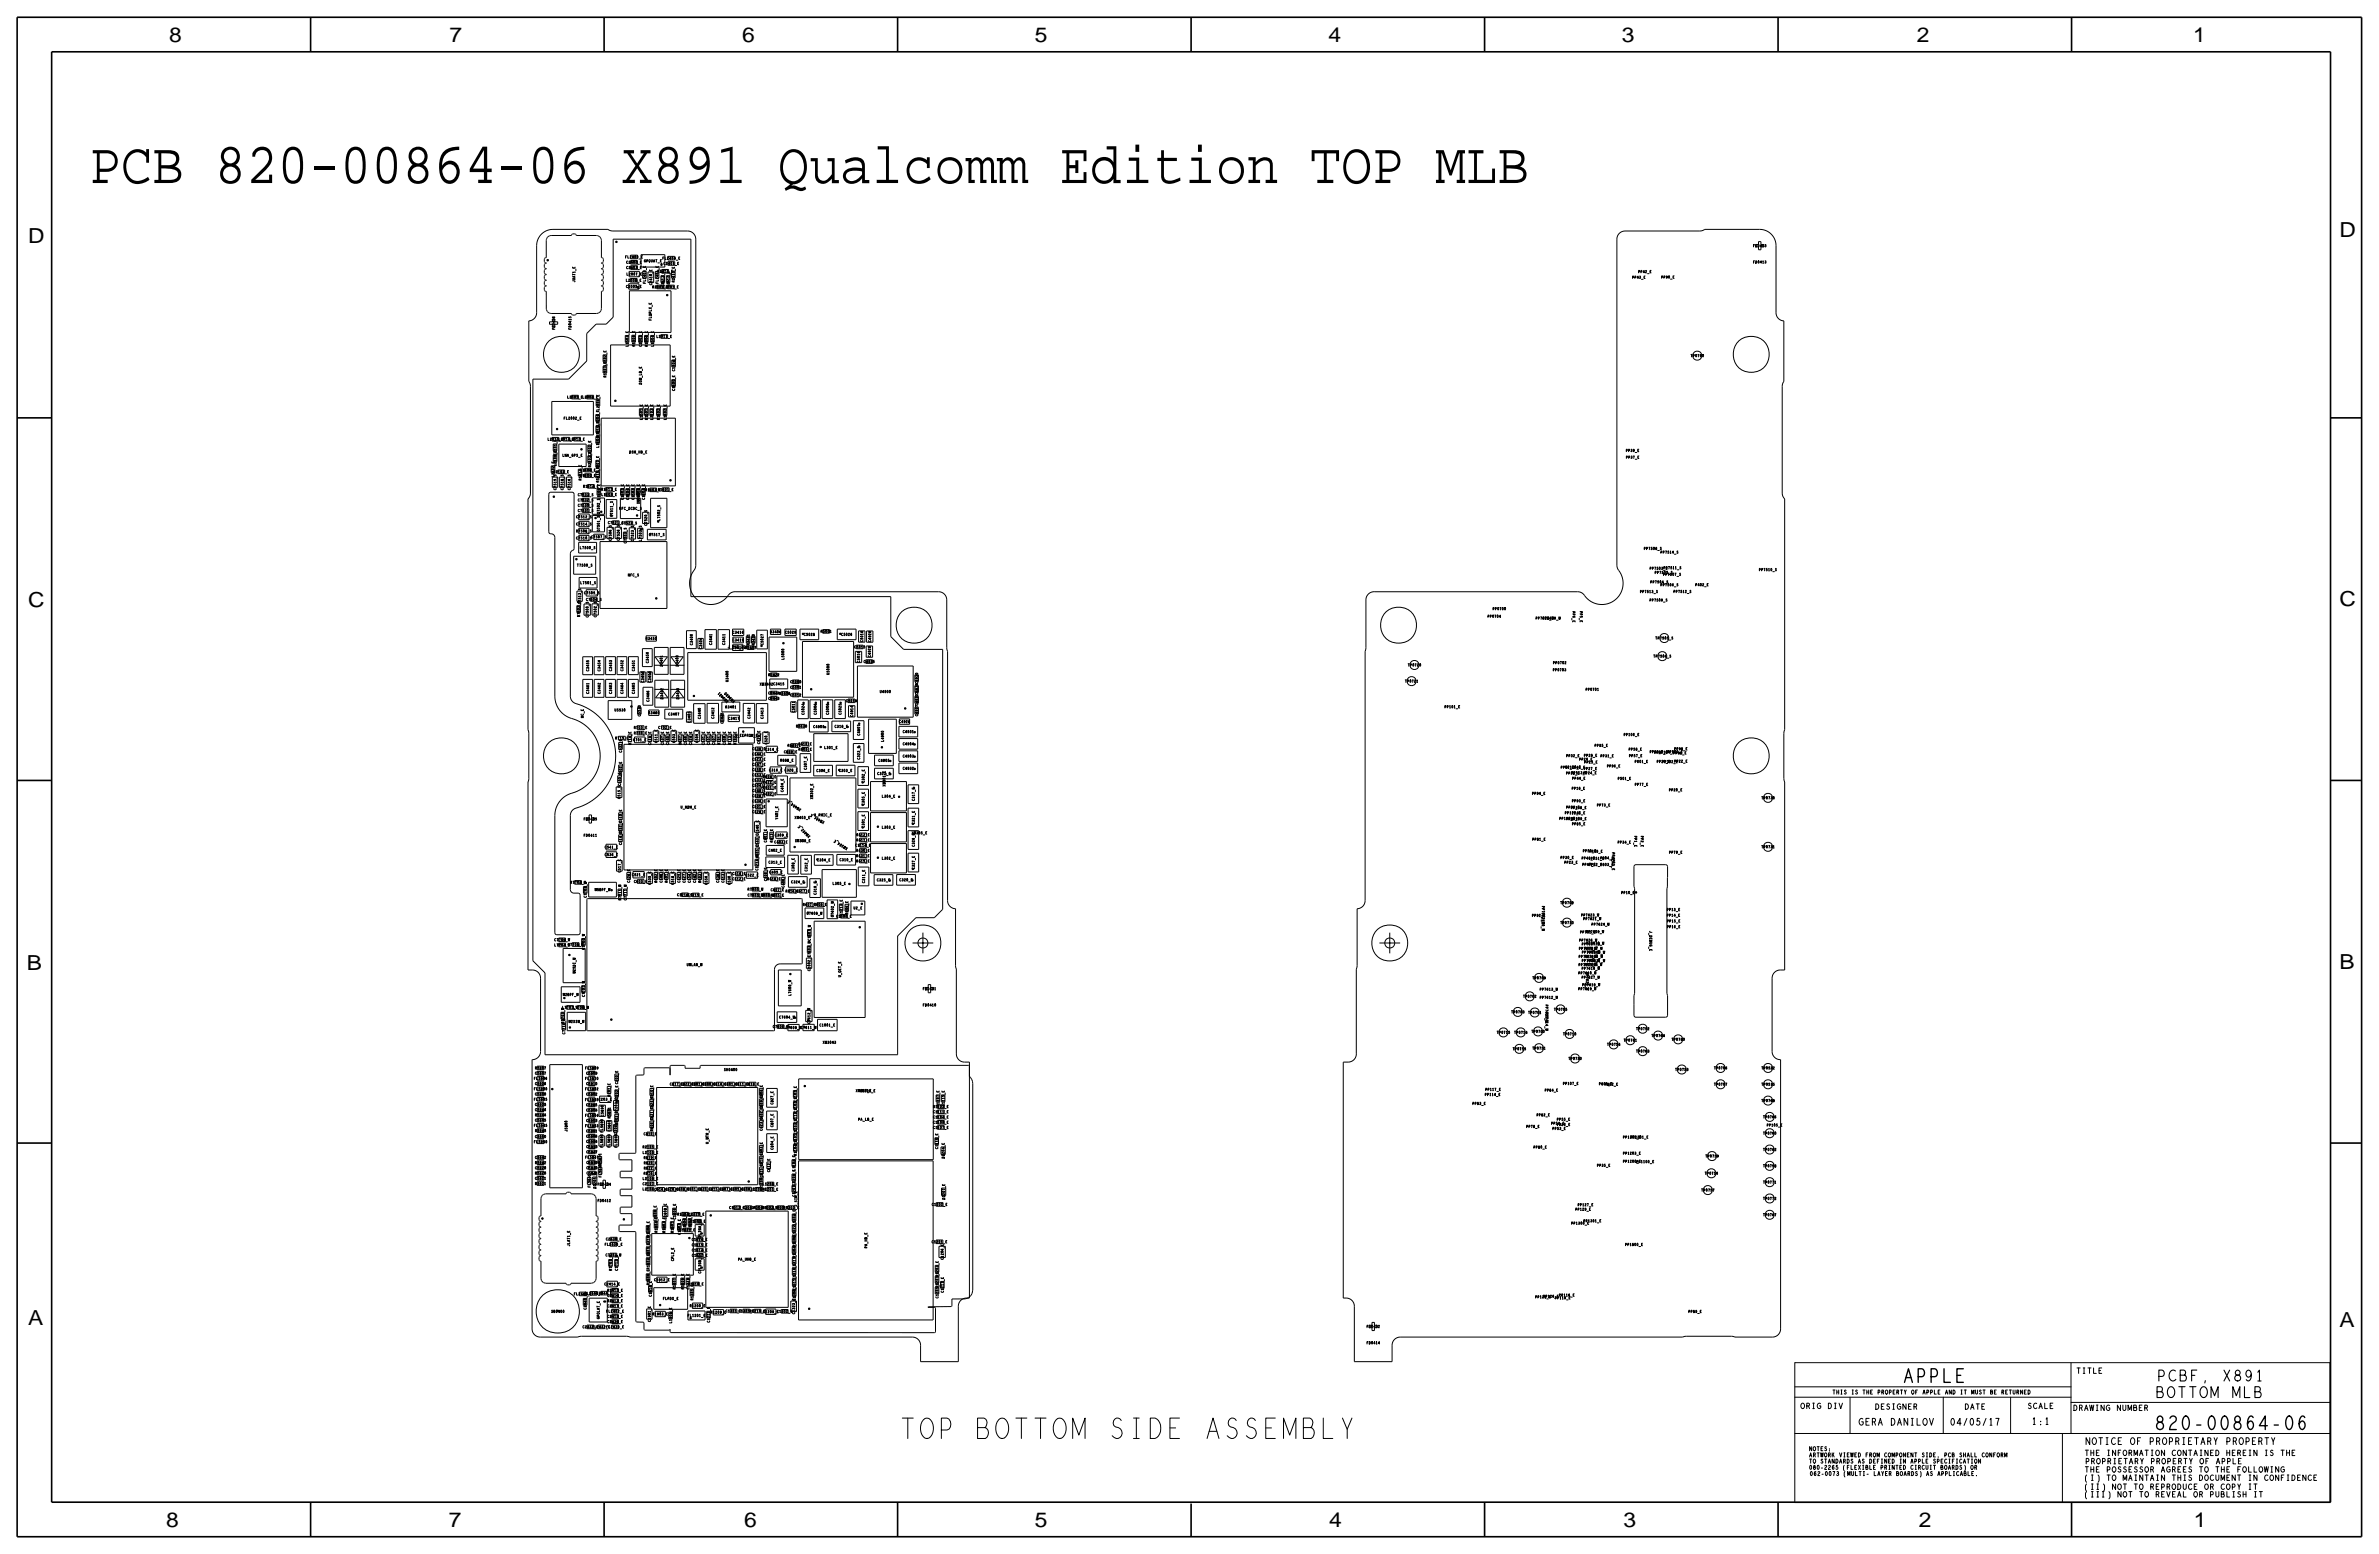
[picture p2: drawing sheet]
<svg xmlns="http://www.w3.org/2000/svg" width="875mm" height="572mm" viewBox="0 0 875 572" stroke-linecap="round" stroke-linejoin="round" font-family="sans-serif">
<defs><g id="words">
<text font-size="21.5" x="33" y="67.3">PCB 820-00864-06 X891 Qualcomm Edition TOP MLB</text>
<g font-size="7.6">
<text x="62.2" y="15.5">8</text>
<text x="165.3" y="15.5">7</text>
<text x="273" y="15.5">6</text>
<text x="380.7" y="15.5">5</text>
<text x="488.6" y="15.5">4</text>
<text x="596.6" y="15.5">3</text>
<text x="705.1" y="15.5">2</text>
<text x="806.6" y="15.5">1</text>
<text x="10.4" y="89.4">D</text>
<text x="860.5" y="87.1">D</text>
<text x="10.4" y="223.3">C</text>
<text x="860.5" y="222.8">C</text>
<text x="9.8" y="356.6">B</text>
<text x="860.5" y="356.4">B</text>
<text x="10.4" y="487.4">A</text>
<text x="860.5" y="488.2">A</text>
<text x="61.2" y="561.6">8</text>
<text x="165" y="561.6">7</text>
<text x="273.7" y="561.6">6</text>
<text x="380.7" y="561.6">5</text>
<text x="488.9" y="561.6">4</text>
<text x="597.1" y="561.6">3</text>
<text x="705.8" y="561.6">2</text>
<text x="806.9" y="561.6">1</text>
</g>
<g font-size="2.5">
<text x="683.6" y="524.1">GERA</text>
<text x="747.3" y="523.9">1:1</text>
</g>
<g font-size="2">
<text x="766.8" y="535.3">THE</text>
<text x="819.5" y="535.3">HEREIN</text>
<text x="839.8" y="535.3">THE</text>
<text x="766.8" y="541.4">THE</text>
<text x="795.2" y="541.4">AGREES</text>
<text x="815.5" y="541.4">THE</text>
<text x="766.8" y="547.7">(II)</text>
<text x="766.8" y="550.5">(III)</text>
<text x="793.2" y="550.5">REVEAL</text>
</g>
<g font-size="1.5">
<text x="685.4" y="512.7">THE</text>
<text x="707.1" y="535.8">SIDE.</text>
<text x="689.3" y="542.7">LAYER</text>
</g>
<g font-size=".9">
<text x="644.7" y="90.8">FD0403</text>
<text x="241.6" y="100.2">R2411_E</text>
<text x="243.6" y="97" transform="rotate(-180 243.6 97)">*</text>
<text x="243.7" y="106">C2001_E</text>
<text x="222.9" y="134.8" transform="rotate(-90 222.9 134.8)">L1502_E</text>
<text x="238.2" y="154.6" transform="rotate(-90 238.2 154.6)">R1501_E</text>
<text x="201.2" y="162">L2010_E</text>
<text x="205.2" y="162">L2013_E</text>
<text x="220.3" y="156.8" transform="rotate(-90 220.3 156.8)">L2004_EL2006_E</text>
<text x="217.3" y="168" transform="rotate(-90 217.3 168)">C2102_E</text>
<text x="220.3" y="164.8" transform="rotate(-90 220.3 164.8)">L1604_E</text>
<text x="220.3" y="173.6" transform="rotate(-90 220.3 173.6)">L1607_E</text>
<text x="203.9" y="175.6" transform="rotate(-90 203.9 175.6)">L2102_E</text>
<text x="213.2" y="175.3">R1600_E</text>
<text x="213.8" y="176.9" transform="rotate(-90 213.8 176.9)">R1612_E</text>
<text x="214.3" y="179.3">R1613_E</text>
<text x="221" y="180.4">R1611_E</text>
<text x="235.2" y="184" transform="rotate(-90 235.2 184)">R1609_E</text>
<text x="241.8" y="180.5">R1601_E</text>
<text x="564.6" y="227.8">PP7628_W</text>
<text x="266.7" y="237.3" transform="rotate(-90 266.7 237.3)">C3411</text>
<text x="267.4" y="238.4">J_INT_TOP</text>
<text x="269.2" y="238.6">C3418</text>
<text x="275.6" y="237.4" transform="rotate(-90 275.6 237.4)">R3421</text>
<text x="243.7" y="245.2" transform="rotate(-90 243.7 245.2)">D3401</text>
<text x="249.7" y="257.3" transform="rotate(-90 249.7 257.3)">D3403</text>
<text x="279.3" y="252">XW3402C3415</text>
<text x="282.5" y="255.3">C3444R3408</text>
<text x="266.7" y="260.4">R3401</text>
<text x="268.1" y="258.1" transform="rotate(-135 268.1 258.1)">X W 3 4 0 1</text>
<text x="270.5" y="258.1" transform="rotate(-135 270.5 258.1)">X W 3 4 0 0</text>
<text x="233" y="268">R703_E</text>
<text x="280.7" y="264.5" transform="rotate(-90 280.7 264.5)">C3413</text>
<text x="306.8" y="267.6">C318_E</text>
<text x="232.1" y="274.1" transform="rotate(-90 232.1 274.1)">R714_E</text>
<text x="241.7" y="273.3" transform="rotate(-90 241.7 273.3)">C511_E</text>
<text x="259.1" y="274.1" transform="rotate(-90 259.1 274.1)">C531_E</text>
<text x="264.9" y="274.1" transform="rotate(-90 264.9 274.1)">R701_E</text>
<text x="268.8" y="274.1" transform="rotate(-90 268.8 274.1)">R713_E</text>
<text x="270.2" y="270.9">U_EEPROM_E</text>
<text x="270.8" y="274.1" transform="rotate(-90 270.8 274.1)">R702_E</text>
<text x="276.5" y="275.8">C539_EC314_E</text>
<text x="293.5" y="274">R410_E</text>
<text x="303" y="275.4">L301_E</text>
<text x="228.7" y="276.9" transform="rotate(-90 228.7 276.9)">C532_E</text>
<text x="316.3" y="279.5" transform="rotate(-90 316.3 279.5)">C323_E</text>
<text x="588.5" y="278.4">PP31_E</text>
<text x="606.7" y="276.9">PP88_E</text>
<text x="609.2" y="280.5">PP29_E</text>
<text x="615.3" y="277.3">PP98_E</text>
<text x="615.7" y="280.4">PP22_E</text>
<text x="276.5" y="287.4">C533_E</text>
<text x="282.7" y="283.7">C316_E</text>
<text x="308.4" y="283.8">C303_E</text>
<text x="322.5" y="284.9">C322_E</text>
<text x="573.9" y="282.6">PP41_E</text>
<text x="575.5" y="282.6">PP110_E</text>
<text x="575.9" y="284.8">PP38_E</text>
<text x="577.8" y="284.6">PP113_E</text>
<text x="578" y="282.6">PP40_E</text>
<text x="582.2" y="284.7">PP24_E</text>
<text x="228.1" y="293.9" transform="rotate(-90 228.1 293.9)">C515_EC555_E</text>
<text x="280.5" y="290.1">R401_E</text>
<text x="294.9" y="297.7" transform="rotate(-146 294.9 297.7)">X W 4 0 4 _ E</text>
<text x="336.4" y="294.7" transform="rotate(-90 336.4 294.7)">C317_E</text>
<text x="575.4" y="299.4">PP111_E</text>
<text x="575.9" y="297.3">PP36_E</text>
<text x="578" y="299.4">PP46_E</text>
<text x="299.2" y="300.2">U_PMIC_E</text>
<text x="303.5" y="302.3" transform="rotate(-150 303.5 302.3)">X W 4 0 1 _ E</text>
<text x="317.9" y="304.6" transform="rotate(-90 317.9 304.6)">C301_E</text>
<text x="324.2" y="304.7">L303_E</text>
<text x="336.4" y="303.2" transform="rotate(-90 336.4 303.2)">C321_E</text>
<text x="573.3" y="301.4">PP112_E</text>
<text x="575.9" y="301.5">PP45_E</text>
<text x="279" y="311.6" transform="rotate(-90 279 311.6)">C543_EC540_E</text>
<text x="284.2" y="309.9" transform="rotate(-90 284.2 309.9)">R413_E</text>
<text x="292.2" y="309.6">XW303_E</text>
<text x="298.2" y="307.7" transform="rotate(-135 298.2 307.7)">X W 4 0 2 _ E</text>
<text x="312" y="312" transform="rotate(-148 312 312)">X W 3 0 4 _ E</text>
<text x="314.4" y="311.3">C1114_E</text>
<text x="314.8" y="307.5">R412_E</text>
<text x="314.8" y="309.4">R411_E</text>
<text x="336.4" y="311.5" transform="rotate(-90 336.4 311.5)">C326_E</text>
<text x="601.2" y="307.3" transform="rotate(90 601.2 307.3)">PP1_E</text>
<text x="279" y="315.7" transform="rotate(-90 279 315.7)">R605_E</text>
<text x="282.5" y="317.5">C313_E</text>
<text x="308.7" y="316.6">C310_E</text>
<text x="314.8" y="315.2">R431_E</text>
<text x="314.8" y="317.1">R415_E</text>
<text x="314.8" y="313.2">R430_E</text>
<text x="581.6" y="316">PP48_E</text>
<text x="584.5" y="313.5">PP49_E</text>
<text x="593" y="315.9" transform="rotate(90 593 315.9)">PP3_E</text>
<text x="593" y="313.4" transform="rotate(90 593 313.4)">PP4_E</text>
<text x="282.1" y="323.7">R418_E</text>
<text x="296.9" y="320.6" transform="rotate(-90 296.9 320.6)">C312_E</text>
<text x="245.5" y="324.7" transform="rotate(-90 245.5 324.7)">R601_E</text>
<text x="248.9" y="329.5">C1216_E</text>
<text x="257.8" y="324.8" transform="rotate(-90 257.8 324.8)">R603_E</text>
<text x="266.3" y="324.7" transform="rotate(-90 266.3 324.7)">C513_E</text>
<text x="283.3" y="329.7">R405_E</text>
<text x="288.8" y="328.2">R416_E</text>
<text x="290.8" y="324.8">C324_E</text>
<text x="300.2" y="329.2" transform="rotate(-90 300.2 329.2)">C319_E</text>
<text x="318.1" y="324.9" transform="rotate(-90 318.1 324.9)">C311_E</text>
<text x="322.4" y="324.1">C325_E</text>
<text x="330.7" y="324">C320_E</text>
<text x="299.2" y="333.1">R408_E</text>
<text x="612.9" y="335">PP13_E</text>
<text x="309.8" y="336.8" transform="rotate(-90 309.8 336.8)">C1213_E</text>
<text x="563.3" y="337.1">PP92_E</text>
<text x="583.2" y="343.1">PP7609_W</text>
<text x="583.2" y="347.3">PP7630_W</text>
<text x="298.1" y="352.2" transform="rotate(-90 298.1 352.2)">C7603_W C7607_W</text>
<text x="581.6" y="353.7">PP7608_W</text>
<text x="581.6" y="350.6">PP7605_W</text>
<text x="582.6" y="349.2">PP7617_W</text>
<text x="582.7" y="352.2">PP7606_W</text>
<text x="309.3" y="359.5" transform="rotate(-90 309.3 359.5)">U_QET_E</text>
<text x="582.5" y="355.2">PP7604_W</text>
<text x="583.4" y="357.3" transform="rotate(90 583.4 357.3)">PP7625_W</text>
<text x="339.3" y="364">FD0401</text>
<text x="288.8" y="378.4">C7609_WC7611_W</text>
<text x="250.2" y="399.1">C822_E</text>
<text x="254.2" y="399.1">R801_E</text>
<text x="262.2" y="399.1">C814_E</text>
<text x="270.2" y="399.1">C811_E</text>
<text x="314.6" y="401.5">XW307_E</text>
<text x="588" y="399">P801_E</text>
<text x="215" y="404.8">FL5895C203_E</text>
<text x="224.5" y="403.4" transform="rotate(-90 224.5 403.4)">R201_E</text>
<text x="227.3" y="405.1" transform="rotate(-90 227.3 405.1)">DZ202_E C200_E</text>
<text x="343" y="407.4">R1103_E</text>
<text x="345.4" y="407" transform="rotate(-90 345.4 407)">R1107_E</text>
<text x="347.3" y="407" transform="rotate(-90 347.3 407)">C1115_E</text>
<text x="227.1" y="409.6" transform="rotate(-90 227.1 409.6)">DZ203_E</text>
<text x="227.2" y="413.7" transform="rotate(-90 227.2 413.7)">R202_E</text>
<text x="240.2" y="408.1" transform="rotate(-90 240.2 408.1)">C824_E</text>
<text x="293" y="413.3" transform="rotate(-90 293 413.3)">C1112_E</text>
<text x="343" y="409.3">C1111_E</text>
<text x="293" y="417.3" transform="rotate(-90 293 417.3)">C1103_E</text>
<text x="221.7" y="422.2" transform="rotate(-90 221.7 422.2)">FL5896 FL5890</text>
<text x="293" y="421.3" transform="rotate(-90 293 421.3)">R1101_E</text>
<text x="345" y="422.7" transform="rotate(-90 345 422.7)">C1110_E</text>
<text x="215.6" y="431.8">C5841</text>
<text x="220.6" y="427.8" transform="rotate(-90 220.6 427.8)">*</text>
<text x="236.6" y="432">R918_E</text>
<text x="236.6" y="426.2">R919_E</text>
<text x="280.4" y="429.1" transform="rotate(-90 280.4 429.1)">C819_E</text>
<text x="292.4" y="430.8" transform="rotate(-90 292.4 430.8)">L1101_E</text>
<text x="596.7" y="427.5">PP1200_E</text>
<text x="240.6" y="437.8">C816_E</text>
<text x="248.5" y="437.7">C808_E</text>
<text x="252.6" y="437.7">R901_E</text>
<text x="260.5" y="437.7">C815_E</text>
<text x="272.5" y="437.7">C806_E</text>
<text x="276" y="437.8">L1201_E</text>
<text x="280.3" y="435.9">L1200_E</text>
<text x="280.5" y="433.1" transform="rotate(-90 280.5 433.1)">C825_E</text>
<text x="292.4" y="436.1" transform="rotate(-90 292.4 436.1)">C1208_E</text>
<text x="293.2" y="444" transform="rotate(-90 293.2 444)">J_SIM_E</text>
<text x="241.4" y="449.3" transform="rotate(-90 241.4 449.3)">C1809_E</text>
<text x="248.9" y="447">R1307_E</text>
<text x="253.2" y="447">C1320_E</text>
<text x="253.6" y="449.6">R1300_E</text>
<text x="268" y="444.6">C1312_E</text>
<text x="284.1" y="444.6">L1300_E</text>
<text x="582.2" y="449.4">PP1301_E</text>
<text x="244.6" y="453.5" transform="rotate(-90 244.6 453.5)">R1803_E</text>
<text x="247.7" y="453.6" transform="rotate(-90 247.7 453.6)">R1801_E</text>
<text x="249.8" y="452.8">C1801_E</text>
<text x="292.5" y="454.8" transform="rotate(-90 292.5 454.8)">C1322_E</text>
<text x="238.8" y="459" transform="rotate(-90 238.8 459)">C1319_E</text>
<text x="254.3" y="460.2">C1813_E</text>
<text x="318.9" y="459.2" transform="rotate(-90 318.9 459.2)">PA_HB_E</text>
<text x="238.8" y="463" transform="rotate(-90 238.8 463)">C1807_E</text>
<text x="254.3" y="462.1">C1802_E</text>
<text x="271.3" y="463.5">PA_UHB_E</text>
<text x="292.5" y="462.7" transform="rotate(-90 292.5 462.7)">R1304_E</text>
<text x="292.5" y="466.7" transform="rotate(-90 292.5 466.7)">C1317_E</text>
<text x="238.8" y="472.8" transform="rotate(-90 238.8 472.8)">R1806_ER1802_E</text>
<text x="252.9" y="472.6">R1810_E</text>
<text x="292.5" y="470.6" transform="rotate(-90 292.5 470.6)">C1316_E</text>
<text x="210.9" y="476.3">FL2440_E</text>
<text x="219.2" y="476">C2444_E</text>
<text x="222.1" y="478.3" transform="rotate(90 222.1 478.3)">*</text>
<text x="223.2" y="478.8">R2413_E</text>
<text x="239.7" y="477" transform="rotate(-90 239.7 477)">C1811_E</text>
<text x="253.5" y="474.3" transform="rotate(-90 253.5 474.3)">C1318_E</text>
<text x="292.6" y="474.6" transform="rotate(-90 292.6 474.6)">C1311_E</text>
<text x="345.1" y="477.6" transform="rotate(-90 345.1 477.6)">C1205_E</text>
<text x="347.1" y="475.6" transform="rotate(-90 347.1 475.6)">C1211_E</text>
<text x="567.4" y="477.2">PP126_E</text>
<text x="239.8" y="483.7">R1903_E</text>
<text x="252.7" y="484.2">FL1201_E</text>
<text x="266.7" y="482.6">C1301_E</text>
<text x="271.5" y="482.6">C1305_E</text>
<text x="285.6" y="482.7">C1302_E</text>
<text x="292.4" y="483.5" transform="rotate(-90 292.4 483.5)">C1323_E</text>
</g>
<g font-size=".6">
<text x="226.4" y="89.2">*</text>
<text x="201.3" y="95.4" transform="rotate(90 201.3 95.4)">*</text>
<text x="234.3" y="103.1" transform="rotate(-180 234.3 103.1)">*</text>
<text x="234.9" y="105.4" transform="rotate(-180 234.9 105.4)">*</text>
<text x="245.2" y="108.2" transform="rotate(90 245.2 108.2)">*</text>
<text x="237.7" y="125.9" transform="rotate(-90 237.7 125.9)">*</text>
<text x="247.7" y="132.4" transform="rotate(90 247.7 132.4)">*</text>
<text x="215.8" y="146">*</text>
<text x="226.5" y="147.7" transform="rotate(-90 226.5 147.7)">*</text>
<text x="204.6" y="158">*</text>
<text x="219.8" y="159.1" transform="rotate(-90 219.8 159.1)">*</text>
<text x="214.2" y="165" transform="rotate(-180 214.2 165)">*</text>
<text x="219.8" y="171.8" transform="rotate(-90 219.8 171.8)">*</text>
<text x="218.6" y="178.9" transform="rotate(-180 218.6 178.9)">*</text>
<text x="236.7" y="179.7" transform="rotate(90 236.7 179.7)">*</text>
<text x="246.9" y="176.4" transform="rotate(-180 246.9 176.4)">*</text>
<text x="203.5" y="182.4" transform="rotate(90 203.5 182.4)">*</text>
<text x="214.2" y="183.9">*</text>
<text x="214.2" y="182">*</text>
<text x="218.9" y="190.2" transform="rotate(90 218.9 190.2)">*</text>
<text x="221.4" y="188.5" transform="rotate(-90 221.4 188.5)">*</text>
<text x="224.9" y="189.8" transform="rotate(-90 224.9 189.8)">*</text>
<text x="234.6" y="189.4" transform="rotate(-180 234.6 189.4)">*</text>
<text x="235.5" y="194.4" transform="rotate(90 235.5 194.4)">*</text>
<text x="238.9" y="196.6">*</text>
<text x="242.3" y="192.1" transform="rotate(-90 242.3 192.1)">*</text>
<text x="211.7" y="205.9">*</text>
<text x="241.7" y="219.9" transform="rotate(-180 241.7 219.9)">*</text>
<text x="295" y="233.3">*</text>
<text x="308.8" y="233.3">*</text>
<text x="280.3" y="237.8" transform="rotate(-90 280.3 237.8)">*</text>
<text x="288" y="236.2" transform="rotate(90 288 236.2)">*</text>
<text x="236.3" y="247.2" transform="rotate(90 236.3 247.2)">*</text>
<text x="238.9" y="247.2" transform="rotate(90 238.9 247.2)">*</text>
<text x="255.4" y="256.3" transform="rotate(-90 255.4 256.3)">*</text>
<text x="283.4" y="256.9">*</text>
<text x="283.4" y="254.9">*</text>
<text x="298.6" y="253.8" transform="rotate(-90 298.6 253.8)">*</text>
<text x="232.5" y="259.6" transform="rotate(-180 232.5 259.6)">*</text>
<text x="265.6" y="262.9" transform="rotate(90 265.6 262.9)">*</text>
<text x="295.4" y="258.2" transform="rotate(90 295.4 258.2)">*</text>
<text x="299.9" y="258.2" transform="rotate(90 299.9 258.2)">*</text>
<text x="304.4" y="258.2" transform="rotate(90 304.4 258.2)">*</text>
<text x="309" y="258.2" transform="rotate(90 309 258.2)">*</text>
<text x="333.3" y="260.3" transform="rotate(-180 333.3 260.3)">*</text>
<text x="273.1" y="269.2">*</text>
<text x="303.8" y="267.2" transform="rotate(-180 303.8 267.2)">*</text>
<text x="312.1" y="267.1" transform="rotate(-180 312.1 267.1)">*</text>
<text x="315.8" y="265.9" transform="rotate(90 315.8 265.9)">*</text>
<text x="336.7" y="269.1" transform="rotate(-180 336.7 269.1)">*</text>
<text x="301.6" y="274.9">*</text>
<text x="315.8" y="274.3" transform="rotate(90 315.8 274.3)">*</text>
<text x="324.6" y="275.1" transform="rotate(-90 324.6 275.1)">*</text>
<text x="336.7" y="273.6" transform="rotate(-180 336.7 273.6)">*</text>
<text x="327.8" y="279.7" transform="rotate(-180 327.8 279.7)">*</text>
<text x="336.7" y="278.1" transform="rotate(-180 336.7 278.1)">*</text>
<text x="308.4" y="283.4">*</text>
<text x="327.8" y="284.5" transform="rotate(-180 327.8 284.5)">*</text>
<text x="336.7" y="282.6" transform="rotate(-180 336.7 282.6)">*</text>
<text x="317.5" y="288" transform="rotate(-90 317.5 288)">*</text>
<text x="331" y="292.8" transform="rotate(-180 331 292.8)">*</text>
<text x="335.9" y="289.4" transform="rotate(90 335.9 289.4)">*</text>
<text x="282.5" y="294.4" transform="rotate(90 282.5 294.4)">*</text>
<text x="317.5" y="296.3" transform="rotate(-90 317.5 296.3)">*</text>
<text x="317.5" y="304.6" transform="rotate(-90 317.5 304.6)">*</text>
<text x="322.6" y="304.2">*</text>
<text x="335.9" y="303.3" transform="rotate(-90 335.9 303.3)">*</text>
<text x="292" y="311.7">*</text>
<text x="335.9" y="306.3" transform="rotate(90 335.9 306.3)">*</text>
<text x="274.5" y="317.8" transform="rotate(-180 274.5 317.8)">*</text>
<text x="300.3" y="316.3">*</text>
<text x="322.6" y="315.6">*</text>
<text x="299.8" y="324" transform="rotate(90 299.8 324)">*</text>
<text x="327.6" y="323.6" transform="rotate(-180 327.6 323.6)">*</text>
<text x="335.9" y="323.6" transform="rotate(-180 335.9 323.6)">*</text>
<text x="335.9" y="319.9" transform="rotate(-90 335.9 319.9)">*</text>
<text x="213.9" y="324.5" transform="rotate(-180 213.9 324.5)">*</text>
<text x="225.3" y="327.2" transform="rotate(-180 225.3 327.2)">*</text>
<text x="228" y="329.5" transform="rotate(-90 228 329.5)">*</text>
<text x="296.1" y="324.3" transform="rotate(-180 296.1 324.3)">*</text>
<text x="312.7" y="324.9" transform="rotate(-180 312.7 324.9)">*</text>
<text x="601.6" y="327.9" transform="rotate(90 601.6 327.9)">*</text>
<text x="296.9" y="335.9">*</text>
<text x="317.3" y="332.2" transform="rotate(-180 317.3 332.2)">*</text>
<text x="306.2" y="337.1" transform="rotate(-90 306.2 337.1)">*</text>
<text x="316" y="340.7" transform="rotate(90 316 340.7)">*</text>
<text x="205.5" y="347.5">*</text>
<text x="213" y="347.4" transform="rotate(-180 213 347.4)">*</text>
<text x="209.2" y="350.9" transform="rotate(90 209.2 350.9)">*</text>
<text x="290.5" y="357.9" transform="rotate(90 290.5 357.9)">*</text>
<text x="207.3" y="367.3">*</text>
<text x="214.9" y="370.5" transform="rotate(-180 214.9 370.5)">*</text>
<text x="224.6" y="375.2">*</text>
<text x="290.1" y="377.9">*</text>
<text x="292.8" y="374.1" transform="rotate(-180 292.8 374.1)">*</text>
<text x="295.6" y="377.9">*</text>
<text x="297.5" y="375.5" transform="rotate(-90 297.5 375.5)">*</text>
<text x="209.3" y="378.1">*</text>
<text x="202.9" y="400.2" transform="rotate(90 202.9 400.2)">*</text>
<text x="295.7" y="399.6">*</text>
<text x="226.6" y="405" transform="rotate(90 226.6 405)">*</text>
<text x="292" y="426.5" transform="rotate(90 292 426.5)">*</text>
<text x="275.6" y="434.8" transform="rotate(-90 275.6 434.8)">*</text>
<text x="280.3" y="437.4" transform="rotate(-180 280.3 437.4)">*</text>
<text x="284.6" y="435.4" transform="rotate(-180 284.6 435.4)">*</text>
<text x="199.3" y="447.8" transform="rotate(90 199.3 447.8)">*</text>
<text x="229.7" y="448.7" transform="rotate(-90 229.7 448.7)">*</text>
<text x="253.2" y="446.5" transform="rotate(-180 253.2 446.5)">*</text>
<text x="261.1" y="447.2">*</text>
<text x="285.9" y="444.1">*</text>
<text x="292.1" y="446.5" transform="rotate(90 292.1 446.5)">*</text>
<text x="253.4" y="455" transform="rotate(90 253.4 455)">*</text>
<text x="258.3" y="453.9" transform="rotate(-90 258.3 453.9)">*</text>
<text x="258.6" y="459.7" transform="rotate(-180 258.6 459.7)">*</text>
<text x="258.3" y="466.5" transform="rotate(-90 258.3 466.5)">*</text>
<text x="239.2" y="472.8" transform="rotate(90 239.2 472.8)">*</text>
<text x="251.1" y="472.5" transform="rotate(-90 251.1 472.5)">*</text>
<text x="204.9" y="482.3">*</text>
<text x="242.5" y="480.2">*</text>
<text x="246.6" y="482.5" transform="rotate(90 246.6 482.5)">*</text>
<text x="253.7" y="485">*</text>
<text x="297.8" y="481.6" transform="rotate(-90 297.8 481.6)">*</text>
</g>
</g></defs>
<g fill="none" stroke="#000" stroke-width=".6" stroke-linecap="butt">
<path d="M6.3 6.4v558.7zM6.3 6.4h862.3zM19 19.1v533.4zM19 19.1h838.2zM114.2 6.4v12.7zM222.2 6.4v12.7zM330.1 6.4v12.7zM438.1 6.4v12.7zM546.1 6.4v12.7zM654 6.4v12.7zM762 6.4v12.7zM857.2 19.1v533.4z"/>
<path d="M868.6 6.4v558.7zM6.3 153.7h12.7zM857.2 153.7h11.4zM6.3 287h12.7zM857.2 287h11.4zM6.3 420.4h12.7zM857.2 420.4h11.4zM19 552.5h838.2zM114.2 552.4v12.7zM222.2 552.5v12.7zM330.1 552.5v12.7zM438.1 553v12.1z"/>
<path d="M546.1 552.5v12.7zM654 552.5v12.7zM762 552.5v12.7zM6.3 565.2h862.3z"/>
</g>
<g fill="none" stroke="#000" stroke-width=".37">
<path d="M197.4 90.4v24.6zM200.2 99.5v.8zM200.2 98.2h.1M200.2 97.4v.8zM200.2 96.1h.1M200.2 95.3v.8zM200.2 99.4h.1M200.2 98.3h.1M200.2 97.3h.1M200.2 96.2h.1M200.2 95.2h.1M200.3 99.3h.1"/>
<path d="M200.3 98.4h.1M200.3 97.2h.1M200.3 96.3h.1M200.3 95.1h.1M200.3 99.2h.1M200.3 98.5h.1M200.3 97.1h.1M200.3 96.4h.1M200.3 95h.1M200.5 99h.1M200.5 96.9h.1M200.5 94.8h.1"/>
<path d="M200.4 99.1h.1M200.4 98.6h.1M200.4 97h.1M200.4 96.5h.1M200.4 94.9h.1M200.5 98.7h.1M200.5 96.6h.1M200.6 99h.1M200.6 96.9h.1M200.6 94.8h.1M200.6 98.7h.1M200.6 96.6h.1"/>
<path d="M200.7 98.9h.1M200.7 96.8h.1M200.7 94.7h.1M200.8 98.9h.1M200.8 96.8h.1M200.8 94.7h.1M200.7 98.7h.1M200.7 96.6h.1M200.9 98.9h.1M200.9 96.8h.1M200.9 94.7h.1M200.8 98.8h.1"/>
<path d="M200.8 96.7h.1M200.9 98.8h.1M200.9 96.7h.1M200.9 88.4v6.3zM200.9 88.3h.1M201 88l-.1 .3zM201 87.9h.1M201 87.8h.1M201.2 95.7h.6M201.4 87.3l-.4 .5zM201.4 87.2h.1M201.6 87h.1"/>
<path d="M201.5 87.1h.1M201.6 87l.5-.3zM202.2 86.7h.1M202.3 86.6h.1M202.3 86.6h.4zM202.7 86.6h.1M202.7 86.6h7.5zM203.4 84.4h20.2zM203.4 84.4a6 6 0 0 0-6 6M210.2 86.5h.1M210.2 86.4h.1M210.3 86.3h.1"/>
<path d="M210.4 86.1h.1M210.3 86.2h.1M210.5 86.1h.1M210.6 86h.1M210.6 98.2v.4h.9v-.4M210.8 86h.1M210.8 86h.6zM211.1 98.4v.2M211.5 86h.1M211.6 86.1h.1M211.5 100v.2M211.7 86.1h.1"/>
<path d="M211.8 86.2h.1M211.9 86.3h.1M211.8 99v.6M211.9 86.4h.1M212 86.5h.1M212 86.6h.1M212 86.6h7.4zM219.5 86.6h.1M219.5 86.6h.3zM219.9 86.7h.1M220 86.7h.1M220 86.7l.6 .3z"/>
<path d="M220.6 87.1h.1M220.7 87.2h.1M220.8 87.3h.1M220.8 87.3l.3 .5zM221.1 87.9h.1M221.2 88h.1M221.2 88v.3zM221.2 88.4h.1M221.3 94.7h.1M221.3 96.8h.1M221.3 98.9h.1M221.2 88.4v6.3z"/>
<path d="M221.2 96.7h.1M221.2 96.8h.1M221.2 98.8h.1M221.2 98.9h.1M221.4 94.7h.1M221.4 96.8h.1M221.4 98.9h.1M221.3 96.7h.1M221.3 98.8h.1M221.6 94.8h.1M221.6 96.9h.1M221.6 99h.1"/>
<path d="M221.4 96.6h.1M221.4 98.7h.1M221.6 96.6h.1M221.6 98.7h.1M221.7 94.8h.1M221.7 96.9h.1M221.7 99h.1M221.8 94.9h.1M221.8 97h.1M221.8 99.1h.1M221.7 96.6h.1M221.7 98.7h.1"/>
<path d="M221.8 95h.1M221.8 97.1h.1M221.8 99.2h.1M221.9 95.1h.1M221.9 97.2h.1M221.9 99.3h.1M221.8 96.5h.1M221.8 98.6h.1M221.9 95.2h.1M221.9 97.3h.1M221.9 99.4h.1M221.8 96.4h.1"/>
<path d="M221.8 98.5h.1M221.9 95.3h.1M221.9 97.4h.1M221.9 99.5h.1M221.9 96.3h.1M221.9 98.4h.1M221.9 95.3v.8zM221.9 97.4v.8zM221.9 99.5v.8zM221.9 96.2h.1M221.9 98.3h.1M223.6 84.4l1.8 .6"/>
<path d="M225.4 85h27.5zM225.5 88v28.6zM225.5 88h28.6zM226.7 88.7v.6M230.1 94.5h.2M230.5 94h-.4v.9M230.9 94v.9h.4M230.9 98a.37 .37 0 0 0-.5 .4 .37 .37 0 0 0 .5 .3M230.9 96.1a.37 .37 0 0 0-.5 .3 .37 .37 0 0 0 .5 .4M231.3 98.1h.4l-.4 .7h.4M231.3 96.1l.4 .1-.4 .7h.4M231.4 99.8h3.8z"/>
<path d="M231.4 99.8v2zM231.7 94.2h.5l-.5 .7h.5M231.9 95.2h2.6zM231.9 99.1h2.6zM231.9 97.1h2.6zM231.9 93.8h2.6zM231.9 93.8v1.4zM231.9 97.7h2.6zM231.9 97.7v1.4zM231.9 95.8v1.3zM231.9 95.8h2.6zM232.6 98.6h-.5l.4-.7v.9"/>
<path d="M232.6 96.6h-.5l.4-.6v.9M233 94.7h-.5l.4-.7v.9M233.1 98l.3 .3-.2 .5zM233.1 96l.3 .3-.2 .6zM233.5 94.1l.3 .3-.2 .5zM233.9 98l.3 .1-.1 .3M234 96l.2 .3-.2 .6zM234 98.4l.2 .4-.4-.1M234.4 94.1l.3 .3-.2 .5zM234.5 93.8v1.4zM234.5 97.7v1.4zM234.5 95.8v1.3z"/>
<path d="M234.6 99.1h.6M234.6 97.2h.6M235 95.2h.6M235.2 99.8v2zM235.5 98.4h.3M235.5 96.4h.3M235.8 93.7h8.7zM235.8 98.2h8.7zM235.8 93.7v4.5zM235.9 97.9h-.4v.9h.4M235.9 96h-.4v.9h.4M235.9 94.5h.3"/>
<path d="M236.3 94h-.4v.9h.4M236.4 99.8h1.3zM236.4 99.8v2.5zM236.6 97.9v.4h.9v-.4M237 99.8l.4-.2-.1 .4M237 99.7l-.3-.1v.3M237 98.1v.2M237.4 95.6a.35 .35 0 0 0-.4 .3 .35 .35 0 0 0 .5 .3l-.2-.3M237.7 99.8v2.5zM237.8 98.7v.6M237.9 96l.3-.1-.1-.4h-.2v.9M238.9 99.2v.4h.9v-.4"/>
<path d="M239.4 99.4v.2M239.5 95.5l.2 .9 .3-.9M240.1 100v.6M240.3 96.4l.3-.9 .2 .9M240.4 96.1h.3M241 99.8h1.4zM241 99.8v2.5zM241.2 95.5h.4M241.2 97.9v.4h.9v-.4M241.4 95.5v.9M241.7 98.1v.2M241.9 99.8l.4-.1v-.3l-.4-.1v.9"/>
<path d="M242 96.7h.6M242.1 99.8h-.9l.2 .1M242.4 99.8v2.5zM242.4 98.7v.6M242.8 99.5h.4l-.4 .7h.4M242.9 95.9h.2M243.3 95.5h-.4v.9h.4M243.3 96.8v.9M243.4 99.1h2.5zM243.4 99.1v1.3zM243.8 94.9h.2M244.1 100h-.5l.3-.7v.9"/>
<path d="M244.2 94.5h-.4v.9M244.5 99.5l.2-.2v.9M244.5 93.7v4.5zM244.6 94.5v.9h.4M244.6 96.5a.37 .37 0 0 0-.5 .4 .37 .37 0 0 0 .5 .3M245 96.6h.4l-.4 .7h.4M245.4 99.5l.1-.2v.9M245.5 94.6l.4 .1-.5 .7h.5M245.6 95.6h2.6zM245.6 97.6h2.6zM245.7 94.3v1.3zM245.7 94.3h2.5z"/>
<path d="M245.7 96.2h2.5zM245.7 96.2v1.4zM245.9 99.1v1.3zM246.3 97.1h-.5l.4-.7v.9M246.7 95.1h-.5l.4-.6v.9M246.8 96.5l.3 .3-.2 .5zM247 99.7h1.3zM247 99.7v2.5zM247.2 98.2v.4h.9v-.4M247.2 94.5l.3 .3-.2 .6zM247.4 99.3h-.4v.9h.4M247.6 96.6l.2-.2v.9"/>
<path d="M247.6 97.3h.3M247.6 98.4v.2M248.2 94.3v1.3zM248.2 96.2v1.4zM248.3 97.6h.6M248.3 99.7v2.5zM248.4 99v.6M248.4 95.1h-.5l.4-.6v.9M248.7 95.7h.6M249.2 96.9h.3M249.6 96.4h-.4v.9h.4M249.7 94.9h.2"/>
<path d="M250 94.5h-.4v.9h.4M252.9 85a3 3 0 0 1 3 3M254.1 88v131.4zM255.9 88v119.9zM594.7 88v119.9zM597.7 85h27.5zM597.7 85a3 3 0 0 0-3 3M602.7 100l.4-.2-.1-.4h-.3v.9M603.6 100l.3-.2-.1-.4h-.2v.9M605.2 99.6h.4l-.4 .7h.4M606.9 99.9h.3M607.3 99.4h-.4v.9h.4"/>
<path d="M627 84.4h20.2zM627 84.4l-1.8 .6M645 96.3h.2M645.3 89.9h-.3v.9M645.3 95.9h-.3v.9M645.7 89.9h1.1zM645.7 89.9v.9zM645.8 89.9l.4 .3-.2 .6h-.2zM645.8 95.9l.4 .3-.2 .6h-.2zM646.7 89.9l.3 .3-.2 .6zM646.7 95.9l.3 .3-.2 .6zM646.8 88.9v1z"/>
<path d="M646.8 90.8v1.1zM646.8 88.9h.9zM646.8 91.9h.9zM647.2 84.4a6 6 0 0 1 6 6M647.7 90.8v1.1zM647.7 89.9h1zM647.7 88.9v1zM647.9 90.6h-.5l.4-.7v.9M647.9 96.5h-.5l.4-.6v.9M648.4 96.1l.1-.2v.9M648.4 96.8h.2M648.4 89.9l.3 .3-.2 .6z"/>
<path d="M648.7 89.9v.9zM649.2 90h.3l-.1 .3M649.2 96h.3l-.1 .3M649.3 96.3l.2 .4-.4-.1M653.2 90.4v24.6zM194.5 118v22.3zM197.4 115a3 3 0 0 1-2.9 3M200.2 106.6h.1M200.2 105.8v.8zM200.2 104.5h.1M200.2 103.7v.8zM200.2 102.4h.1"/>
<path d="M200.2 101.6v.8zM200.2 100.3h.1M200.2 106.7h.1M200.2 105.7h.1M200.2 104.6h.1M200.2 103.6h.1M200.2 102.5h.1M200.2 101.5h.1M200.2 100.4h.1M200.3 106.8h.1M200.3 105.6h.1M200.3 104.7h.1"/>
<path d="M200.3 103.5h.1M200.3 102.6h.1M200.3 101.4h.1M200.3 100.5h.1M200.3 106.9h.1M200.3 105.5h.1M200.3 104.8h.1M200.3 103.4h.1M200.3 102.7h.1M200.3 101.3h.1M200.3 100.6h.1M200.5 105.3h.1"/>
<path d="M200.5 103.2h.1M200.5 101.1h.1M200.4 107h.1M200.4 105.4h.1M200.4 104.9h.1M200.4 103.3h.1M200.4 102.8h.1M200.4 101.2h.1M200.4 100.7h.1M200.5 107.1h.1M200.5 105h.1M200.5 102.9h.1"/>
<path d="M200.5 100.8h.1M200.6 105.3h.1M200.6 103.2h.1M200.6 101.1h.1M200.6 107.1h.1M200.6 105h.1M200.6 102.9h.1M200.6 100.8h.1M200.7 105.2h.1M200.7 103.1h.1M200.7 101h.1M200.8 105.2h.1"/>
<path d="M200.8 103.1h.1M200.8 101h.1M200.7 107.1h.1M200.7 105h.1M200.7 102.9h.1M200.7 100.8h.1M200.9 105.2h.1M200.9 103.1h.1M200.9 101h.1M200.8 107.2h.1M200.8 105.1h.1M200.8 103h.1"/>
<path d="M200.8 100.9h.1M200.9 107.2v6.4zM200.9 105.1h.1M200.9 103h.1M200.9 100.9h.1M200.9 113.6h.1M200.9 113.7h.1M201 113.8l.2 .7zM201.2 114.5h.1M201.3 114.6h.1M201.4 114.7h.1M201.4 114.7l.5 .4z"/>
<path d="M201.9 115.1h.1M202 115.1h.1M202.1 118.4h1.1zM202.1 118.4v.9zM202.1 119.3h1.1zM202.1 115.2l.5 .1zM202.6 115.3h.1M202.7 115.3h7.5zM203.2 119.3v1zM203.2 117.3h.9zM203.2 117.3v1.1zM203.2 117.5h.9l-.6 .3z"/>
<path d="M203.2 119.1l.9 .1-.6 .2zM203.3 119.9h.6l.2 .4h-.9zM203.3 116.5l.2 .4 .5-.3h-.4l.1 .3M203.8 118.1v.5l-.6-.3h.9M204.1 119.3v1zM204.1 118.4h1zM204.1 117.3v1.1zM204.1 119.3h1zM205.1 118.4v.9zM209.2 116.6v.2l.4 .1v-.3l.4-.1-.1 .4M209.2 119.1l.9 .1-.6 .2zM209.3 119.9h.6l.2 .4h-.9z"/>
<path d="M209.8 118.1v.5l-.6-.3h.9M210.1 117.5h-.9l.1 .2M210.1 117.4v.3M210.2 115.3h.1M210.2 115.4h.1M210.2 115.5h.1M210.3 115.6h.1M210.3 115.7h.1M210.4 115.8h.1M210.5 115.8h.1M210.6 102.4l.9 .2-.9 .2M210.6 100.7v.5"/>
<path d="M210.6 100.9h.9M210.6 103.3h.7v.4M210.6 115.9h.1M210.8 115.9h.6zM211.2 101.6v.3M211.4 115.9h.1M211.5 115.9h.1M211.5 100.1h-.9l.2 .1M211.5 101.5l-.9 .3 .9 .2M211.6 115.8h.1M211.7 115.8h.1M211.8 115.7h.1"/>
<path d="M211.9 115.6h.1M211.9 115.5h.1M212 115.3h7.4zM212 115.4h.1M219.3 119.2h3.7zM219.4 115.3h.1M219.5 115.3l.5-.1zM220 115.2h.1M220.1 115.1h.1M220.2 115.1l.4-.3zM220.6 114.8h.1M220.7 114.8h.1"/>
<path d="M221 114.3l-.2 .4zM221 114.3h.1M221.1 114.2h.1M221.2 113.6l-.1 .5zM221.3 101h.1M221.3 103.1h.1M221.3 105.2h.1M221.2 100.9h.1M221.2 101h.1M221.2 103h.1M221.2 103.1h.1M221.2 105.1h.1"/>
<path d="M221.2 105.2h.1M221.2 107.2h.1M221.2 107.2v6.3zM221.2 113.6h.1M221.4 101h.1M221.4 103.1h.1M221.4 105.2h.1M221.3 100.9h.1M221.3 103h.1M221.3 105.1h.1M221.3 107.2h.1M221.6 101.1h.1"/>
<path d="M221.6 103.2h.1M221.6 105.3h.1M221.4 100.8h.1M221.4 102.9h.1M221.4 105h.1M221.4 107.1h.1M221.6 100.8h.1M221.6 102.9h.1M221.6 105h.1M221.6 107.1h.1M221.7 101.1h.1M221.7 103.2h.1"/>
<path d="M221.7 105.3h.1M221.8 101.2h.1M221.8 103.3h.1M221.8 105.4h.1M221.7 100.8h.1M221.7 102.9h.1M221.7 105h.1M221.7 107.1h.1M221.8 101.3h.1M221.8 103.4h.1M221.8 105.5h.1M221.9 101.4h.1"/>
<path d="M221.9 103.5h.1M221.9 105.6h.1M221.8 100.7h.1M221.8 102.8h.1M221.8 104.9h.1M221.8 107h.1M221.9 101.5h.1M221.9 103.6h.1M221.9 105.7h.1M221.8 100.6h.1M221.8 102.7h.1M221.8 104.8h.1"/>
<path d="M221.8 106.9h.1M221.9 101.6h.1M221.9 103.7h.1M221.9 105.8h.1M221.9 100.5h.1M221.9 102.6h.1M221.9 104.7h.1M221.9 106.8h.1M221.9 101.6v.8zM221.9 103.7v.8zM221.9 105.8v.8zM221.9 100.4h.1"/>
<path d="M221.9 102.5h.1M221.9 104.6h.1M221.9 106.7h.1M223 119.2l2.5-2.5zM230.4 102.6v.9h.4M230.6 100.3v.9h.4M230.8 105a.37 .37 0 0 0-.4 .3 .37 .37 0 0 0 .5 .4M231.2 102.8h.4l-.4 .7h.4M231.2 106.3h3.8zM231.3 104.4h3.7zM231.3 104.4v1.9zM231.3 105.1h.4l-.4 .7h.4"/>
<path d="M231.4 101.8h3.8zM231.4 100.5h.4l-.4 .7h.4M231.5 106.9v15.3zM231.5 106.9h15.3zM231.8 103.7h2.5zM231.8 102.4h2.5zM231.8 102.4v1.3zM232.2 102.7l.2 .2-.2 .6zM232.2 104.9l.3 .3-.2 .6zM232.4 100.4l.3 .3-.2 .5zM233 102.7l.3 .2-.2 .6zM233.1 104.9l.2 .3-.2 .6z"/>
<path d="M233.2 100.4l.3 .3-.2 .5zM233.9 100.3h.4l-.2 .9M234 103v.6M234.1 103l-.3 .2v-.5h.3v.4l-.1 .4-.2-.1M234.1 104.9h-.2l-.1 .4h.3v.4h-.3M234.3 102.4v1.3zM234.5 103.8h.6M234.5 106.1h.6M234.6 105.3v.6M234.7 101.5h.6M235 104.4v1.9zM235.4 103.1h.2"/>
<path d="M235.5 105.3h.2M235.6 100.8h.3M235.8 102.6h-.4v.9h.4M235.9 104.9h-.4v.9h.4M236 100.3h-.4v.9h.4M236.4 102.3h1.3zM236.6 103.8v.4h.9M236.6 100.6h.9l-.6 .3zM237 104v.2M237.2 101.2v.5l-.6-.3h.9M237.5 102.1v.4l-.7-.4-.1 .4M237.5 103v.4h-.9"/>
<path d="M238.3 100v3.9zM238.3 100h2.1zM238.3 103.9h2.1zM238.7 111.5v.4h.9v-.4M238.7 117.3v.4h.9M238.7 113.1l.9 .4M239 101l.8 .1-.6 .2zM239.1 111.6v.3M239.1 117.5v.2M239.2 115.2v-.3h-.5v.3h.9M239.6 102.6v.5l-.7-.4h.9M239.6 115.7l-.2 .1"/>
<path d="M239.6 114v.4h-.9M239.6 116.5v.4h-.9M239.6 113.1l-.9 .4M239.7 104.2a.38 .38 0 0 1-.3 .6 .38 .38 0 0 1-.4-.5M239.8 103.4v.5l-.7-.5v.4M239.8 102h-.9l.2 .1M239.8 101.8v.3M239.9 112.2v.6M240.1 105.5l.4-.1-.1-.3h-.3v.9M240.3 105.5l.2 .5M240.4 100v3.9zM240.9 105.2l.4 .1-.4 .7h.4"/>
<path d="M241 102.3h1.4zM241.2 103.8v.4h.9M241.3 100.6h.8l-.5 .3zM241.5 106.2h2.6zM241.5 104.9v1.3zM241.5 104.9h2.6zM241.7 104v.2M241.9 105.1l.3 .3-.2 .6zM241.9 101.2v.5l-.7-.3h.9M242.1 102.1v.4l-.7-.4v.4M242.1 103v.4h-.9M242.7 105.1l.3 .3-.2 .6z"/>
<path d="M243.1 103.9h1.3zM243.1 101.4h1.3zM243.1 101.4v2.5zM243.4 100.4h2.5zM243.5 105.2l.4 .1-.5 .7h.5M243.7 101.8l.4-.2-.1 .4M243.7 101.7l-.3-.1v.3M243.7 100.1v.2M244 103.2v.5l-.7-.3h.9M244.1 104.9v1.3zM244.1 104.9a.38 .38 0 0 1-.3 .6 .38 .38 0 0 1-.4-.6M244.2 104.1v.4l-.7-.4v.4"/>
<path d="M244.2 102.6h-.9l.2 .2M244.2 102.5v.3M244.4 101.4v2.5zM244.5 105.2a.37 .37 0 0 0-.5 .3 .37 .37 0 0 0 .5 .4M244.5 100.7v.6M244.9 105.2l.4 .1-.4 .7h.4M245.1 103.9h1.3zM245.1 101.4h1.3zM245.1 101.4v2.5zM245.1 108.5h.6M245.4 100.2h.2M245.5 105.1h-.4v.9h.4"/>
<path d="M245.5 106.2h2.6zM245.5 104.9v1.3zM245.5 104.9h2.6zM245.7 100.1v.2M245.9 105.1l.3 .3-.2 .6zM245.9 103.2v.5l-.6-.3h.9M246.1 104.9a.38 .38 0 0 1-.4 .6 .38 .38 0 0 1-.3-.6M246.2 101.6v.4l-.7-.4-.1 .4M246.2 104.1v.4l-.7-.4-.1 .4M246.2 102.6h-.9l.2 .2M246.2 102.5v.3M246.4 101.4v2.5z"/>
<path d="M246.5 100.7v.6M246.7 105.1l.3 .3-.2 .6zM246.8 106.9v15.3zM247 102.2h1.3zM247.2 100l.9 .1-.6 .2zM247.5 105.3l.1-.2v.9M247.7 103.7l-.1-.4h-.3l-.1 .4h.9M247.9 101.5v.5l-.7-.3h.9M248.1 104.9v1.3zM248.1 102.4v.4l-.7-.4v.4M248.1 100.9h-.9l.2 .2M248.1 100.8v.3"/>
<path d="M248.1 103.3l-.4 .1M249.5 105.1h-.4v.9h.4M600.5 102h.3v-.4l-.3-.1v.9M601.3 102h.4v-.4l-.4-.1v.9M602.6 102.2h-.5l.4-.7v.9M603.1 101.6h.3l-.1 .3M603.2 101.9l.2 .4-.4-.1M603.8 102.7h.6M604.7 102h.2M604.8 100.1h-.5l.4-.7v.9M605.1 101.5h-.4v.9h.4M606 100.6h.6"/>
<path d="M611.2 102l.4-.2-.2-.3h-.2v.9M612 102l.4-.2-.1-.3h-.3v.9M613.3 101.8l-.3 .2-.1-.5h.3l.1 .5-.2 .3h-.2M613.8 101.5l.3 .3-.2 .6zM614.4 102.7h.6M615.4 101.9h.2M615.8 101.5h-.4v.9h.4M653.2 115a2.99 2.99 0 0 0 2.9 3M656.1 118v22.3zM196 139.4h13.1zM196 139.4v213.9zM203.2 120.3h.9z"/>
<path d="M203.2 120.7v.4h.9M203.6 120.9v.2M209.1 139.4l6.7-6.6zM209.2 120.7v.4h.9M209.6 120.9v.2M215.8 122.7l3.5-3.5zM215.8 122.7v10.1zM221.8 137.2h1.4zM221.8 133h1.4zM221.8 134.7h1.4zM221.8 134.7v2.5zM221.8 130.5h1.4z"/>
<path d="M221.8 130.5v2.5zM222 129v.4h.9v-.4M222 133.2v.4h.9v-.4M222 132.4v.3h.4v-.3h.4v.4M222 136.6v.3h.4v-.3h.4v.4M222.1 131.7l.8 .1-.5 .2zM222.1 135.8l.8 .1-.5 .2zM222.5 138.6v-.3h-.4l-.1 .3h.9M222.9 130.7v.4l-.7-.4v.4M222.9 134.1v.4h-.9M222.9 133.4h-.9l.2 .2M222.9 135.1l-.9-.2v.4"/>
<path d="M222.9 137.6h-.9l.2 .1M222.9 137.5v.2M222.9 138.2l-.4 .2M223.2 134.7v2.5zM223.2 130.5v2.5zM224.6 126.9v22.5zM224.6 126.9h21.9zM230 125.9h1.3zM230 123.4h1.3zM230 123.4v2.5zM230.2 121.9v.4h.9v-.4M230.2 125.3v.3h.4v-.3h.4v.4"/>
<path d="M230.2 124.6h.9l-.6 .2zM230.6 123.8l.4-.2-.1 .4M230.6 123.7l-.3-.1v.3M230.6 122.1v.2M231.1 126.9v.5h-.9M231.1 126.3h-.9l.2 .1M231.1 126.2v.2M231.3 123.4v2.5zM231.4 122.7v.6M231.5 122.2h15.3zM232.4 125.8h1.3zM232.4 123.3h1.3z"/>
<path d="M232.4 123.3v2.5zM232.6 121.8v.4h.9v-.4M232.6 125.2v.3h.4v-.3h.4v.4M232.6 124.5l.9 .1-.6 .2zM232.6 123.6l.2 .3 .4-.4 .3 .2-.2 .2-.4-.3zM233 122v.2M233.1 127.3l-.2-.4h-.3v.4h.9M233.5 126.2h-.9l.2 .2M233.5 126.1v.3M233.5 126.9l-.4 .1M233.7 123.3v2.5zM233.8 122.6v.6"/>
<path d="M234.9 125.9h1.3zM234.9 123.4h1.3zM234.9 123.4v2.5zM235.1 135v.4h.9v-.4M235.1 121.9v.4h.9v-.4M235.1 124.5l.9 .1-.6 .2zM235.1 125.4l.9 .1-.6 .2zM235.5 136.8l-.4-.1v.4h.9v-.4h-.5v.4M235.5 135.1v.3M235.6 122.1v.2M235.9 126.9a.38 .38 0 0 1-.3 .5 .38 .38 0 0 1-.4-.5M236 137.5v.4h-.9"/>
<path d="M236 139.1h-.9l.7 .3-.7 .2h.9M236 123.6v.4l-.7-.4v.4M236 126.1v.4l-.7-.4v.4M236.2 123.4v2.5zM236.3 135.7v.6M236.3 138.2v.6M236.3 122.6v.6M237.1 125.9h1.3zM237.1 123.4h1.3zM237.1 123.4v2.5zM237.2 125.6h.6M237.3 121.9v.4h.9v-.4"/>
<path d="M237.3 125.3v.3h.4v-.3h.4l-.1 .4M237.3 124.5l.9 .1-.6 .2zM237.4 123.6l.2 .3 .6-.2-.5-.1 .1 .4M237.7 122.1v.2M237.7 127.3l-.1-.3h-.3v.3h.9M238.2 126.3h-.9l.2 .1M238.2 126.2v.2M238.2 126.9l-.5 .2M238.4 123.4v2.5zM238.5 122.6v.6M239.3 125.9h1.3zM239.3 123.4h1.3z"/>
<path d="M239.3 123.4v2.5zM239.5 121.9v.4h.9v-.4M239.5 125.3v.3h.4v-.3h.4v.4M239.6 124.5l.8 .1-.6 .2zM240 122.1v.2M240.2 123.5v.5l-.7-.3h.9M240.4 126.9v.4h-.9M240.4 126.3h-.9l.2 .1M240.4 126.2v.2M240.6 123.4v2.5zM240.7 122.6v.6M241.6 123.3v.9h.4"/>
<path d="M242.4 123.4l.4 .1-.4 .7h.4M243 124.4h2.6zM243 123.1h2.6zM243 123.1v1.3zM243.4 123.3l.3 .3-.2 .6zM244.2 123.5l.1-.2v.9M244.2 124.2h.2M245 123.5l.1-.2v.9M245 124.2h.3M245.6 123.1v1.3zM245.7 124.5h.6M246.5 126.9v22.5z"/>
<path d="M246.6 123.7h.3M247 123.3h-.4v.9h.4M247.1 134.9h1.3zM247.1 132.4h1.3zM247.1 132.4v2.5zM247.1 139.6h1.3zM247.1 139.6v2.5zM247.3 138.2v.4h.9v-.4M247.3 130.9v.4h.9v-.4M247.3 134.3v.3h.4v-.3h.4v.4M247.3 140h.9l-.6 .2zM247.3 133.6h.9l-.6 .3z"/>
<path d="M247.7 132.7h.5M247.7 131.1v.2M247.7 138.3v.3M247.9 132.6v.5l-.6-.4h.9M248.1 135.9a.38 .38 0 0 1-.4 .6 .38 .38 0 0 1-.3-.6M248.2 135.3h-.9l.2 .1M248.2 135.2v.2M248.4 132.4v2.5zM248.4 139.6v2.5zM248.5 131.7v.6M248.5 138.9v.6M621.9 130.3h.5"/>
<path d="M622.2 130.3v.9M622.8 130.9l.3-.1v-.4l-.3-.1v.9M623.8 130.4l.3 .3-.2 .5zM624.5 130.3h.4l-.2 .9M625.7 130.7l-.2 .2-.1-.5h.3v.5l-.1 .3-.2-.1M626.3 130.4l.3 .3-.2 .5zM194.5 140.3l.6 1.8M195.1 142.1v39.2zM203 147.6h15.3zM203 147.6v12.3zM203 159.9h15.3zM204.9 157.5v.6"/>
<path d="M207.5 153.8h.2M207.9 153.3h-.4v.9M208.3 153.3v.9h.4M208.8 145.6v.9h.4M209.2 153.5h.4l-.5 .7h.5M209.6 145.7l.4 .1-.4 .7h.4M210.1 153.4l.3 .3-.2 .5zM210.2 146.7h2.5zM210.2 145.4h2.5zM210.2 145.4v1.3zM210.6 145.6l.2 .3-.2 .6zM210.9 153.4l.3 .3-.2 .5z"/>
<path d="M211.4 145.6l.3 .3-.2 .6zM211.7 153.5h.4l-.4 .7h.4M212.4 154.5h.6M212.5 145.6h-.3v.4h.3v.4h-.4M212.7 145.4v1.3zM212.9 146.8h.6M213.3 153.8h.3M213.7 153.3h-.4v.9h.4M213.8 146h.2M214.2 145.6h-.4v.9h.4M214.3 145.6v.9h.4M215.2 145.7l.4 .1-.4 .7h.4"/>
<path d="M215.8 146.7h2.5zM215.8 145.4v1.3zM215.8 145.4h2.5zM216.1 145.5v.6M216.1 145.6l.3 .3-.2 .6zM217 145.6l.3 .3-.2 .6zM217.8 145.6l-.1 .3 .4 .3-.2 .3-.2-.4 .4-.3zM218.3 147.6v12.3zM218.3 145.4v1.3zM218.4 146.8h.6M219.2 155h1.3zM219.2 152.5h1.3z"/>
<path d="M219.2 152.5v2.5zM219.2 159.1h1.3zM219.2 156.6h1.3zM219.2 156.6v2.5zM219.3 149.3h1.3zM219.3 146.8h1.3zM219.3 146.8v2.5zM219.4 158.8h.5M219.4 151v.4h.9v-.4M219.4 159.1v.4h.9v-.4M219.4 146h.2M219.4 153.6l.9 .1-.6 .2z"/>
<path d="M219.4 154.5l.9 .1-.6 .2zM219.4 156.9l.9 .1-.6 .2zM219.5 158.5l.2 .3 .6-.2-.5-.1 .1 .4M219.8 145.6h-.4v.9h.4M219.8 155.3v.2M220 152.6v.5l-.6-.3h.9M220.3 155.2v.4l-.7-.4-.1 .4M220.3 156v.4h-.9M220.3 157.8h-.9l.2 .1M220.3 157.7v.2M220.5 152.5v2.5zM220.5 156.6v2.5z"/>
<path d="M220.6 146.8v2.5zM220.6 155.8v.6M221.1 153.8h27.3zM221.1 153.8v24.9zM224.6 149.4h21.9zM226 147.4h.6M235.2 152.8h1.3zM235.2 150.3h1.3zM235.2 150.3v2.5zM235.2 140.9h.6l.2 .4h-.9zM235.2 140l.1 .4 .6-.4v.4M235.4 148.9v.4h.9v-.4"/>
<path d="M235.4 152.3v.2l.4 .1v-.3h.4v.3M235.4 151.5l.9 .1-.6 .2zM235.8 149v.2M236.3 153.9v.4h-.9M236.3 150.7h-.9l.2 .2M236.3 153.3h-.9l.2 .1M236.3 150.6v.3M236.3 153.1v.3M236.5 150.3v2.5zM236.6 149.6v.6M237.1 152.8h1.3zM237.1 150.3h1.3z"/>
<path d="M237.1 150.3v2.5zM237.3 148.9v.4h.9v-.4M237.3 152.3v.2l.4 .1v-.3h.4v.3M237.3 151.5l.9 .1-.6 .2zM237.8 154.3l-.1-.4-.3 .1-.1 .3h.9M238.2 150.7h-.9l.2 .2M238.2 153.3h-.9l.2 .1M238.4 150.3v2.5zM239 152.8h1.4zM239 150.3h1.4zM239 150.3v2.5zM239.3 148.9v.4h.9v-.4"/>
<path d="M239.3 151.5l.9 .1-.6 .2zM239.7 150.8l.4-.2-.1 .4M239.7 150.7l-.3-.1-.1 .3M239.7 149v.2M240.2 153v.5l-.8-.5v.4M240.2 153.9v.4h-.9M240.2 152.4h-.9l.1 .1M240.2 152.3v.2M240.4 150.3v2.5zM240.5 149.6v.6M241.5 152.8h1.3zM241.5 150.3h1.3z"/>
<path d="M241.5 150.3v2.5zM241.7 148.9v.4h.9v-.4M241.7 151.5l.9 .1-.6 .2zM241.8 152.2l.2 .4 .6-.3h-.5l.1 .3M242.2 149v.2M242.2 154.3l-.1-.4-.3 .1-.1 .3h.9M242.6 150.5v.4l-.7-.4v.4M242.6 153.3h-.9l.2 .1M242.6 153.1v.3M242.6 153.9l-.4 .1M242.8 150.3v2.5zM242.9 149.6v.6"/>
<path d="M244 152.8h1.3zM244 150.3h1.3zM244 150.3v2.5zM244.2 148.9v.4h.9v-.4M244.2 151.5l.9 .1-.6 .2zM244.3 152.2l.2 .4 .5-.3h-.4l.1 .3M244.6 149v.2M245.1 150.5v.4l-.7-.4-.1 .4M245.1 153.9v.4h-.9M245.1 153.3h-.9l.2 .1M245.1 153.1v.3M245.3 150.3v2.5z"/>
<path d="M245.4 149.6v.6M247.1 142.1h1.3zM247.3 141.6v.2l.4 .1v-.3h.4v.3M247.3 140.8l.9 .1-.6 .2zM248.1 143.1a.38 .38 0 0 1-.4 .6 .38 .38 0 0 1-.3-.5M248.2 142.6h-.9l.2 .1M248.2 142.4v.3M248.4 153.8v24.9zM655.5 142.1v39.2zM656.1 140.3l-.6 1.8M201.6 161.1v.9h.4M202.4 161.2l.4 .1-.4 .7h.4"/>
<path d="M202.7 173.8h1.4zM202.8 171.3h1.3zM202.8 171.3v2.5zM203 169.9v.4h.9v-.4M203 172.5l.9 .1-.6 .2zM203 162.2h2.5zM203 160.9h2.5zM203 160.9v1.3zM203.2 175.5h1.9zM203.2 175.5v3.7zM203.2 179.2h1.9zM203.4 161.1l.2 .3-.2 .6z"/>
<path d="M203.5 169.8h1.3zM203.5 165.8h1.3zM203.5 167.3h1.3zM203.5 167.3v2.5zM203.5 163.3h1.3zM203.5 163.3v2.5zM203.7 176.4v.2l.4 .1v-.3l.4-.1v.4M203.7 178v.3h.4v-.3h.4v.4M203.7 165.8v.4h.9v-.4M203.7 168.4l.9 .1-.6 .2zM203.7 164.5h.9l-.6 .2zM203.8 174.7l.1 .3 .6-.4v.4"/>
<path d="M203.9 171.5v.5l-.7-.5-.1 .4M203.9 174.1v.4l-.7-.4-.1 .4M203.9 174.9v.4h-.9M203.9 173.4h-.9l.1 .1M204.1 167.5l.2 .3h-.5v-.2l.4-.1 .4 .1-.1 .3M204.1 171.3v2.5zM204.1 166v.2M204.2 161.3l.1-.2v.9M204.5 179.6a.38 .38 0 0 1-.4 .6 .38 .38 0 0 1-.3-.6M204.5 166.8a.38 .38 0 0 1-.4 .5 .38 .38 0 0 1-.3-.5M204.5 173.2l.4 .1-.4 .7h.4M204.6 177.3h-.9l.2 .2"/>
<path d="M204.6 179l-.9-.2v.4M204.6 177.2v.3M204.6 170v.4l-.7-.4v.4M204.6 166v.4l-.7-.4v.4M204.6 170.8v.4h-.9M204.6 169.4h-.9l.2 .1M204.6 163.7h-.9l.2 .1M204.6 165.4h-.9l.2 .1M204.6 163.6v.2M204.6 165.3v.2M204.6 169.2v.3M204.8 167.3v2.5z"/>
<path d="M204.8 163.3v2.5zM204.9 175.4v.6M204.9 162.6v.6M204.9 166.5v.6M205 161.1l.3 .3-.2 .6zM205.1 175.5v3.7zM205.1 174.2h2.6zM205.2 172.9v1.3zM205.2 172.9h2.5zM205.4 173.2l.2-.1v.9M205.5 174h.2M205.5 160.9v1.3z"/>
<path d="M205.5 161.1v.9h.4M205.5 171.6h10.1zM205.5 163.3v8.3zM205.5 163.3h10.1zM205.8 175.5h1.9zM205.8 175.5v3.7zM205.8 179.2h1.9zM206.3 178v.3h.4v-.3h.4v.4M206.3 176.4l.2 .3 .3-.4 .4 .2-.2 .2-.4-.4zM206.3 173.1l.3 .3-.2 .6zM206.4 174.7l.1 .3 .6-.4v.4M206.4 161.2l.4 .1-.4 .7h.4"/>
<path d="M207 162.2h2.5zM207 160.8h2.5zM207 160.9v1.3zM207 167v.9h.4M207.1 179.6a.38 .38 0 0 1-.4 .6 .38 .38 0 0 1-.3-.6M207.1 173.2l.4 .1-.5 .7h.5M207.2 177.3h-.9l.2 .2M207.2 179l-.9-.2v.4M207.2 177.2v.3M207.3 161.1l.3 .3-.2 .6zM207.5 175.4v.6M207.7 172.9v1.3z"/>
<path d="M207.7 175.5v3.7zM207.8 174.3h.6M208.1 161.2l.2-.1v.9M208.3 167v.9l-.5-.9v.9M208.4 175.5h1.9zM208.4 175.5v3.7zM208.4 179.2h1.9zM208.6 167.9l.3-.9 .2 .9M208.7 173.5h.3M208.7 167.6h.4M208.9 178v.3h.4v-.3h.4v.4M209 161.1l.3 .1-.1 .3"/>
<path d="M209 174.7l.1 .3 .6-.4v.4M209 176.3l.2 .4 .6-.3h-.5l.1 .3M209.1 173.1h-.4v.9h.4M209.4 168.2h.6M209.5 160.8v1.4zM209.5 161.1v.9h.4M209.7 179.6a.38 .38 0 0 1-.4 .6 .38 .38 0 0 1-.3-.6M209.8 177.3h-.9l.2 .2M209.8 179l-.9-.2v.4M209.8 177.2v.3M210.1 175.4v.6M210.3 175.5v3.7z"/>
<path d="M210.4 161.2l.4 .1-.4 .7h.4M210.8 167.1a.35 .35 0 0 0-.5 .3 .35 .35 0 0 0 .5 .3l-.2-.3M211 161.1h-.4v.9h.4M211 162.2h2.5zM211 160.9v1.3zM211 160.8h2.5zM211.2 167.5l.4-.1-.1-.4h-.3v.9M211.3 161.1l.3 .3-.2 .6zM212.1 161.2l.2-.1v.9M212.1 162h.3M212.4 167.1l-.3 .1 .3 .6h-.4M212.7 175.1h1.3z"/>
<path d="M212.7 172.6h1.3zM212.7 172.6v2.5zM212.8 168.2h.6M212.9 161.2l.4 .1-.4 .7h.4M212.9 171.1v.4h.9v-.4M213 174.5l.2 .3 .6-.2-.5-.1 .1 .3M213.4 176.5l-.1-.3h-.3l-.1 .3h.9M213.5 160.8v1.4zM213.6 162.3h.6M213.7 167.4h.3M213.8 172.8v.4l-.7-.4v.4M213.8 173.8h-.9l.2 .1"/>
<path d="M213.8 175.5h-.9l.2 .1M213.9 164.9v.6M214 172.6v2.5zM214.1 167h-.4v.9h.4M214.5 172.6l.1-.2v.9M214.5 173.3h.2M214.5 174.6l.1-.2v.9M214.6 161.5h.2M214.6 178.9l.4-.1-.1-.4h-.3v.9M215 161.1h-.4v.9h.4M215 173.5h2.5zM215 172.2v1.3z"/>
<path d="M215 172.2h2.5zM215 175.6h2.5zM215 174.2v1.4zM215 174.2h2.5zM215.5 178.6l.2-.2v.9M215.6 163.3v8.3zM215.6 172.5l-.3 .2 .2 .6 .1-.4-.4 .1M215.6 174.6l-.3 .1 .2 .6 .1-.4-.4 .1M216.1 179.5h2.5zM216.1 178.2h2.5zM216.1 178.2v1.3zM216.2 172.5l.3 .3-.2 .5z"/>
<path d="M216.2 174.5l.3 .3-.2 .5zM216.2 170.2h1.3zM216.2 166.2h1.3zM216.2 167.7h1.3zM216.2 167.7v2.5zM216.2 163.7h1.3zM216.2 163.7v2.5zM216.4 166.2v.4h.9v-.4M216.4 162.2v.4h.9v-.4M216.5 168.8l.8 .1-.6 .2zM216.5 164.8l.8 .1-.6 .2zM216.7 178.5l-.4 .2 .3 .6v-.5l-.3 .1"/>
<path d="M216.8 168.1l.4-.2-.1 .4M216.8 168l-.3-.1v.3M216.9 171.6l-.1-.3h-.3l-.1 .3h.9M217 174.5l.3 .3-.2 .5zM217.2 167.2a.38 .38 0 0 1-.3 .5 .38 .38 0 0 1-.4-.5M217.2 178.6l.1-.2v.9M217.3 172.5l-.4 .2 .3 .6 .1-.4-.4 .1M217.3 170.4v.4l-.7-.4v.4M217.3 163.9v.4l-.7-.4v.4M217.3 166.4v.4l-.7-.4v.4M217.3 169.8h-.9l.2 .1M217.3 165.8h-.9l.2 .1"/>
<path d="M217.3 169.6v.3M217.3 171.2l-.4 .2M217.5 167.7v2.5zM217.5 163.7v2.5zM217.5 172.2v1.3zM217.5 174.2v1.4zM217.7 173.6h.6M218 178.5h.4l-.2 .3M218.6 172.9h.2M218.6 178.2v1.3zM219 172.4h-.4v.9h.4M219 174.4h-.4v.9h.4"/>
<path d="M219.2 175.8h1.3zM219.2 171.8h1.3zM219.2 173.3h1.3zM219.2 173.3v2.5zM219.2 169.3h1.3zM219.2 169.3v2.5zM219.2 163h1.3zM219.2 160.5h1.3zM219.2 160.5v2.5zM219.3 171.5h.6M219.4 167.8v.4h.9v-.4M219.4 171.8v.4h.9v-.4"/>
<path d="M219.4 173.5v.3h.4v-.3h.4l-.1 .4M219.4 170.5l.9 .1-.6 .2zM219.4 161.7l.9 .1-.6 .2zM219.5 171.2l.2 .4 .5-.3h-.4l.1 .3M219.5 175.2l.2 .3 .5-.2-.4-.1 .1 .4M219.5 162.5l.2 .3 .5-.3h-.4l.1 .3M219.6 179.6h1.3zM219.6 179.6v2.6zM219.8 178.2v.4h.9v-.4M219.8 177.3l-.1-.4h-.3v.4h.9M219.9 180l.1 .2 .4-.3 .3 .2-.2 .2-.4-.4zM220 160.7v.5l-.6-.4h.9"/>
<path d="M220.1 178.4h-.4v.9h.4M220.3 178.3v.3M220.3 172.9v.4h-.9M220.3 169.7l-.9-.2v.4M220.3 172.2h-.9l.2 .2M220.3 174.5h-.9l.2 .2M220.3 176.2h-.9l.2 .1M220.3 174.4v.3M220.3 176.1v.2M220.3 176.9l-.5 .1M220.3 164.1v.4h-.9M220.3 163.5h-.9l.2 .1"/>
<path d="M220.5 173.3v2.5zM220.5 169.3v2.5zM220.5 160.5v2.5zM220.9 179.6v2.6zM221 178.9v.6M221.1 178.7h27.3zM221.3 180l.4-.1-.1-.3-.3-.1v.9M222.2 179.7l.1-.2v.9M222.8 179.3h2.5zM222.8 179.3v1.3zM223.3 179.6l-.3 .2 .3 .6v-.5l-.3 .1M223.9 179.7l.1-.2v.9"/>
<path d="M224.7 179.7l.2-.2v.9M225.3 179.3v1.3zM226.7 179.5h-.4v.9h.4M228.2 179.7h1.4zM228.2 179.7v2.5zM228.5 178.2v.4h.9v-.4M228.9 178.4v.2M229.4 179.9v.4l-.7-.4-.1 .4M229.6 179.7v2.5zM229.7 178.9v.6M230.2 179.7h1.3zM230.2 179.7v2.5z"/>
<path d="M230.4 178.2v.4h.9v-.4M230.8 178.4v.2M231.1 179.9v.5l-.7-.4h.9M231.5 179.7v2.5zM231.6 165.8l.4 .3-.2 .6h-.2zM231.6 179v.6M232.2 179.7h1.3zM232.2 179.7v2.5zM232.4 178.2v.4h.9v-.4M232.8 178.4v.2M232.8 165.9l-.3 .1 .3 .6h-.3M233.2 166.7v-.9l.3 .7 .3-.7v.9"/>
<path d="M233.3 179.9v.4l-.7-.4-.1 .4M233.5 179.7v2.5zM233.6 178.9v.6M234 167h.6M234.1 179.6h1.3zM234.1 179.7v2.5zM234.3 178.2v.4h.9v-.4M234.3 179.7v.4h.9v-.4M234.6 179.9l.3 .2-.5 .1v-.3h.4l.4 .1-.1 .2M235 165.8v.9M235 166.2h.4M235.4 165.8v.9"/>
<path d="M235.4 179.6v2.6zM235.8 166.2h.4l-.1 .5h-.3v-.9h.3v.4M236 179.6h1.3zM236 179.7v2.5zM236.2 178.2v.4h.9v-.4M236.6 167h.6M236.6 180h.6M236.7 178.4v.2M237.3 179.6v2.6zM237.4 178.9v.6M237.5 166.2h.2M237.9 165.8h-.4v.9h.4"/>
<path d="M238.4 179.9l.1-.2v.9M239 179.5v1.3zM239 179.5h2.5zM239.5 179.8l-.3 .2 .3 .6v-.5l-.3 .1M240.1 179.7l.3 .3-.2 .6zM240.9 179.8h.3l-.1 .3M241.5 179.5v1.3zM243.1 179.8l.1-.2v.9M243.6 179.4v1.3zM243.6 179.4h2.5zM244.2 179.7l-.3 .2 .2 .6 .1-.5-.4 .1M244.8 179.6l.3 .3-.2 .6z"/>
<path d="M245.6 179.8l.1-.2v.9M246.1 179.4v1.3zM246.6 176.3v.6M247.6 179.6h-.4v.9h.4M598.2 165.7h.3v-.5h-.3v.9M598.2 168.2h.3v-.5h-.3v.9M599 165.7h.4l-.1-.5h-.3v.9M599.1 168.2h.3v-.5h-.3v.9M599.9 165.3h.3l-.1 .3M600 167.8h.3l-.1 .3M600 165.6l.2 .4-.4-.1M600.1 168.1l.2 .4-.4-.1"/>
<path d="M600.7 167.7h.4l-.2 .9M601.1 165.5l-.3 .3v-.5h.2l.1 .4-.1 .4-.3-.1M601.4 166.4h.6M601.5 168.9h.6M602.4 165.6h.2M602.4 168.1h.3M602.8 165.2h-.4v.9h.4M602.8 167.7h-.4v.9h.4M194.2 183.5v84.9zM195.1 181.3l-.2 1.2-.7 1M201.9 181.8v13.8zM201.9 195.6l.2 .5 .5 .2"/>
<path d="M202.7 196.3h.1M202.6 181h7.8zM202.6 181l-.6 .3-.1 .5M202.7 196.3l.9 .4 .5 1M203.4 182.7h.6M204.1 197.7v58.3zM210.4 181l.5 .2 .3 .6M211.2 181.8v19.9zM212 195.3l.4-.1v-.3l-.4-.1v.9M212.3 195.3l.1 .4M212.5 197.5a.37 .37 0 0 0-.5 .4 .37 .37 0 0 0 .5 .3M212.5 192.3a.37 .37 0 0 0-.5 .4 .37 .37 0 0 0 .5 .3"/>
<path d="M212.5 189.7a.37 .37 0 0 0-.5 .4 .37 .37 0 0 0 .5 .3M212.8 191.1h3.9zM212.8 189h3.9zM212.8 189v2.1zM212.8 199.5h6.6zM212.8 199.5v3.9zM212.9 196.3h3.7zM212.9 198.9h3.7zM212.9 194.3h3.7zM212.9 194.3v2zM212.9 196.9h3.7zM212.9 196.9v2z"/>
<path d="M212.9 194.8h.4l-.2 .9M212.9 197.4h.4l-.2 .9M212.9 193.7h3.8zM212.9 191.7h3.8zM212.9 191.7v2zM212.9 192.3h.4l-.2 .9M212.9 189.6h.4l-.2 .9M213.1 183.5a.37 .37 0 0 0-.5 .4 .37 .37 0 0 0 .5 .3M213.1 181.6a.37 .37 0 0 0-.5 .3 .37 .37 0 0 0 .5 .4M213.1 185.5a.37 .37 0 0 0-.5 .3 .37 .37 0 0 0 .5 .4M213.1 187.4a.37 .37 0 0 0-.5 .4 .37 .37 0 0 0 .5 .3M213.5 183.5h.4l-.2 .9"/>
<path d="M213.5 181.5h.4l-.2 .9M213.5 185.4h.4l-.2 .9M213.5 187.3h.4l-.2 .9M214.1 194.8h-.3v.4h.3v.5l-.4-.1M214.1 197.4h-.3v.4h.3v.4h-.4M214.1 192.3h-.3v.4h.3v.4l-.4-.1M214.1 189.6h-.3v.4h.3v.4h-.4M214.1 182.6h2.6zM214.1 184.6h2.6zM214.1 181.3v1.3zM214.1 181.3h2.6zM214.1 183.2v1.4z"/>
<path d="M214.1 183.2h2.6zM214.1 188.4h2.6zM214.1 186.5h2.6zM214.2 187.1v1.3zM214.2 187.1h2.5zM214.2 185.2v1.3zM214.2 185.2h2.5zM214.5 181.5v.6M214.5 183.4v.6M214.6 197.6l.2-.2v.9M214.6 198.3h.3M214.7 192.4l.1-.1v.9"/>
<path d="M214.7 189.8l.1-.2v.9M214.7 190.5h.2M214.7 193.2h.2M214.7 194.9l.3 .3-.2 .5zM214.7 183.5h-.3v.3h.3v.5l-.4-.1M214.7 181.5h-.3v.4h.3v.4h-.4M214.7 185.4h-.3v.4h.3v.4h-.4M214.7 187.3h-.3v.4h.3v.4h-.4M215.3 183.5l.3 .1-.1 .3M215.3 181.6h.3l-.1 .3M215.3 185.5h.3l-.1 .3M215.3 187.4h.3l-.1 .3"/>
<path d="M215.4 183.9l.2 .4-.4-.1M215.4 181.9l.2 .4-.4-.1M215.4 185.8l.2 .4-.4-.1M215.4 187.7l.2 .4-.4-.1M215.4 189.8h.4l-.4 .7h.4M215.5 194.9l-.1 .3 .4 .3-.2 .2-.2-.3 .4-.3zM215.5 197.5l.3 .2-.2 .6zM215.9 192.9h-.5l.3-.6v.9M216.1 183.6h.4l-.5 .8h.5M216.1 181.6h.3l-.1 .3M216.1 187.5l.2-.2v.9M216.1 188.2h.3"/>
<path d="M216.1 196h.6M216.1 198.6h.6M216.2 193.5h.6M216.2 190.8h.6M216.2 185.4l.3 .3-.2 .6zM216.2 181.9l.2 .4-.4-.1M216.6 194.3v2zM216.6 196.9v2zM216.7 181.3v1.3zM216.7 183.2v1.4zM216.7 187.1v1.3zM216.7 185.2v1.3z"/>
<path d="M216.7 191.7v2zM216.7 189v2.1zM216.8 184.7h.6M216.8 182.7h.6M216.8 186.6h.6M216.8 188.5h.6M217.4 195l-.3 .1 .4 .5h-.4M217.4 197.5l-.3 .2 .4 .5h-.4M217.5 192.4l-.4 .1 .4 .5h-.4M217.5 189.7l-.4 .2 .4 .5h-.4M217.9 183.1h4.5zM217.9 189.6h4.5z"/>
<path d="M217.9 183.1v6zM217.9 189.1h4.5zM217.9 195.6h4.5zM217.9 189.6v6zM218 197.1a.37 .37 0 0 0-.5 .3 .37 .37 0 0 0 .5 .4M218.1 183.6l-.3 .1 .3 .5h-.4M218.1 181.6l-.3 .1 .3 .6h-.4M218.1 185.5l-.3 .1 .3 .6h-.4M218.1 187.4l-.3 .1 .3 .6h-.4M218.4 198.4h3.8zM218.4 196.5h3.8zM218.4 196.5v1.9z"/>
<path d="M218.4 197h.4l-.2 .9M218.8 190.5h.6M219.4 199.5v3.9zM219.6 197h-.3v.4h.3v.4h-.4M219.6 182.2h1.3zM219.7 186.8v.3h.3v-.3h.5l-.1 .4M219.7 193.3v.3h.3v-.3h.5l-.1 .4M219.7 186.1h.9l-.6 .3zM219.7 192.5l.9 .1-.6 .2zM219.8 183.5l.1 .3 .5-.4v.4M219.8 189.9l.1 .3 .5-.3v.4M219.8 180.8l.9 .1-.6 .2z"/>
<path d="M219.9 181.6l.2 .3 .6-.2-.5-.1 .1 .3M220.2 197l.3 .3-.2 .6zM220.6 188.5l-.3 .1M220.6 194.9l-.3 .1M220.6 185.1v.4l-.8-.4v.4M220.6 187.8l-.9-.2v.4M220.6 191.8h-.9l.1 .1M220.6 194.3l-.9-.2v.4M220.6 191.6v.3M220.7 199.2v24.6zM220.7 199.2h24.6zM220.7 183.2v.4h-.9"/>
<path d="M220.7 182.6h-.9l.2 .1M220.7 182.5v.2M220.9 188.2h.5M220.9 184.2v.6M220.9 190.6v.6M220.9 197h.4l-.2 .9M221.3 181.4v.9h.4M221.7 198.2h.6M222.2 196.5v1.9zM222.2 181.6l.2-.2v.9M222.3 182.3h.2M222.4 183.1v6z"/>
<path d="M222.4 189.6v6zM222.8 180.6h2.5zM222.8 182.5h2.5zM222.8 181.2h2.5zM222.8 181.2v1.3zM223 197.1l-.4 .1 .4 .6h-.4M223 183.7h3.9zM223 190.6h3.9zM223 183.7v6.9zM223.3 198.1h2.3zM223.3 193.9h2.3zM223.3 193.9v4.2z"/>
<path d="M223.4 181.5l-.4 .2 .3 .6 .1-.4-.4 .1M224 181.5l.3 .3-.2 .5zM224 196.7v.3h.4v-.3h.4v.4M224 195.9l.9 .1-.6 .2zM224.1 193.3l.1 .4 .6-.4v.4M224.1 195l.2 .3 .6-.2-.5-.1 .1 .4M224.2 191.8a.37 .37 0 0 0-.5 .4 .37 .37 0 0 0 .5 .3M224.4 189.5h.6M224.5 187.9v.2l.4 .1v-.3l.4-.1-.1 .4M224.6 184.5l.1 .3 .5-.3v.4M224.6 191.8h.4l-.2 .9M224.8 198.3a.38 .38 0 0 1-.4 .5 .38 .38 0 0 1-.3-.5"/>
<path d="M224.9 197.7l-.9-.2v.4M225 181.4h-.2l-.1 .4h.3l.1 .4h-.4M225.2 194v.6M225.2 192.9h2.5zM225.2 191.5h2.5zM225.2 191.5v1.4zM225.2 189.4a.38 .38 0 0 1-.3 .6 .38 .38 0 0 1-.4-.5M225.3 181.2v1.3zM225.4 186.3h-.9l.2 .1M225.4 187.2h-.9l.2 .1M225.4 188.9l-.9-.3v.4M225.4 186.2v.2"/>
<path d="M225.4 187v.3M225.4 182.6h.6M225.6 193.9v4.2zM225.7 185.2v.6M225.8 191.8h-.3v.3h.3v.5l-.4-.1M226.2 198h2.4zM226.2 193.9h2.4zM226.2 193.9v4.1zM226.3 191.9l.4 .1-.4 .7h.4M226.4 181.9h.2M226.8 181.4h-.4v.9h.4M226.9 183.7v6.9z"/>
<path d="M227 196.6v.3h.4v-.3h.4l-.1 .4M227.1 193.3l.1 .3 .5-.3v.3M227.1 194.9l.2 .4 .5-.3h-.4l.1 .3M227.2 191.9l.1-.1v.9M227.2 192.7h.2M227.7 198.2a.38 .38 0 0 1-.3 .6 .38 .38 0 0 1-.4-.5M227.7 191.5v1.4zM227.9 195.7v.5l-.7-.5-.1 .4M227.9 197.7l-.9-.3v.4M227.9 193h.6M228.2 194v.6M228.2 190.7h7.5z"/>
<path d="M228.2 183.2v7.5zM228.2 183.2h7.5zM228.2 182.2h1.4zM228.4 186.5v.9l-.5-.9v.9M228.5 180.8l.9 .1-.6 .2zM228.6 181.6l.2 .3 .5-.2-.4-.1 .1 .4M228.6 193.9v4.1zM228.8 187h.2M229.1 192a.37 .37 0 0 0-.4 .3 .37 .37 0 0 0 .5 .4M229.2 191.9l-.4 .1 .4 .5h-.4M229.2 186.5h-.4v.9M229.2 183.2a.38 .38 0 0 1-.3 .5 .38 .38 0 0 1-.4-.5"/>
<path d="M229.3 198.2h1.3zM229.3 195.7h1.3zM229.3 195.7v2.5zM229.4 182.6h-.9l.1 .1M229.4 182.5v.2M229.5 197.6v.3h.4v-.3h.4v.4M229.5 196.9h.9l-.6 .3zM229.6 191.9h.4l-.3 .9M229.6 194.3l.1 .3 .6-.4v.4M229.9 196.1l.4-.2-.1 .4M229.9 196l-.3-.1v.3M230 186.6a.37 .37 0 0 0-.4 .4 .37 .37 0 0 0 .5 .3"/>
<path d="M230.2 193h2.5zM230.2 191.7h2.5zM230.2 191.7v1.3zM230.2 182.2h1.3zM230.3 199.2a.38 .38 0 0 1-.3 .6 .38 .38 0 0 1-.4-.6M230.4 187.7h.6M230.4 198.6l-.9-.2v.4M230.4 180.9l.9 .1-.6 .2zM230.5 181.6l.2 .4 .6-.3h-.5l.1 .3M230.6 195.7v2.5zM230.7 195v.6M230.7 191.9h-.2l-.1 .4h.3l.1 .4h-.4"/>
<path d="M231.2 183.2a.38 .38 0 0 1-.3 .6 .38 .38 0 0 1-.4-.5M231.2 192.1h.4l-.4 .7h.4M231.3 186.5l.4 .3-.2 .6h-.2zM231.3 182.6h-.9l.2 .2M231.3 182.5v.3M231.4 194.1h2.4zM231.4 194.1v4.1zM231.4 198.2h2.4zM232.1 192.1h.4l-.4 .7h.4M232.1 182.2h1.4zM232.2 196.9v.2l.3 .1v-.3l.5-.1-.1 .4M232.3 193.5l.1 .3 .5-.3v.4"/>
<path d="M232.4 181.6v.3h.4v-.3h.4l-.1 .4M232.4 180.8l.9 .1-.6 .2zM232.6 186.6a.37 .37 0 0 0-.5 .4 .37 .37 0 0 0 .5 .3M232.6 195.3l.4-.1-.1 .3M232.6 195.3l-.3-.2-.1 .4M232.7 191.7v1.3zM232.8 193.1h.6M232.9 198.4a.38 .38 0 0 1-.3 .6 .38 .38 0 0 1-.4-.5M233 186.5l.4 .3-.2 .6h-.2zM233 196v.4l-.7-.4v.4M233.1 197.9l-.9-.3v.4M233.1 183.2a.38 .38 0 0 1-.3 .5 .38 .38 0 0 1-.4-.5"/>
<path d="M233.3 182.6h-.9l.1 .1M233.3 182.5v.2M233.4 194.2v.6M233.8 194.1v4.1zM234.1 182.2h1.3zM234.1 192l-.3 .1 .3 .6h-.4M234.2 186.6a.37 .37 0 0 0-.4 .4 .37 .37 0 0 0 .5 .3M234.3 183.8l.9 .2-.9 .1 .9 .2-.9 .1M234.3 184.8l.9 .4M234.3 189.3v.6M234.3 180.8l.9 .1-.6 .2zM234.3 182.4l.9 .1-.6 .2z"/>
<path d="M234.3 181.5l.2 .3 .4-.4 .3 .2-.2 .2-.4-.3zM234.4 181.6l.2 .3 .6-.2-.5-.1 .1 .3M234.5 194.3v3.8zM234.5 194.3h2zM234.5 198.1h2zM234.6 187.7h.6M234.7 183.2l-.3-.1v.3M234.8 183.6l-.1-.3h-.3l-.1 .3h.9M235.1 196.9v.2l.4 .1v-.3l.4-.1-.1 .4M235.1 196.1l.9 .1-.6 .2zM235.2 193.5l.1 .3 .5-.3v.4M235.2 182.6h-.9l.2 .1"/>
<path d="M235.2 184.8l-.9 .4M235.4 194.7h.6M235.5 195.3l.4-.1-.1 .3M235.5 195.3l-.3-.2-.1 .4M235.7 183.2v7.5zM235.9 186.6l-.4 .1 .4 .6h-.4M236 198.5v.4h-.9M236 197.9l-.9-.3v.4M236 182.2h1.3zM236.3 180.8l.8 .1-.6 .2zM236.3 194.2v.6M236.3 181.6l.2 .3 .6-.2-.5-.1 .2 .3"/>
<path d="M236.3 192.5h2.4zM236.4 188.4h2.3zM236.4 188.4v4.1zM236.5 194.3v3.8zM236.6 180l-.3-.1v.3M237 183.2a.38 .38 0 0 1-.3 .5 .38 .38 0 0 1-.4-.5M237.1 191.2v.2l.4 .1v-.3l.4-.1-.1 .4M237.1 189.5l.9 .1-.6 .2zM237.1 182.6h-.9l.2 .1M237.1 182.5v.2M237.2 187.8l.1 .3 .5-.3v.4M237.5 180.2l.4-.2-.1-.3h-.3v.9"/>
<path d="M237.7 180.2l.2 .4M237.8 192.7a.38 .38 0 0 1-.3 .6 .38 .38 0 0 1-.4-.5M238 190.3v.4l-.7-.4-.1 .4M238 192.2l-.9-.3v.4M238.1 194.7h6.9zM238.1 194.7v3.9zM238.1 198.6h6.9zM238.3 188.5v.6M238.4 180.6h.3M238.7 188.4v4.1zM239 180.8h2.5zM239.2 196.1v.6"/>
<path d="M239.3 196.2a.37 .37 0 0 0-.5 .4 .37 .37 0 0 0 .5 .3M239.3 194.1h6zM239.3 183.3h6zM239.3 183.3v10.8zM239.7 196.2h.4l-.2 .9M240.9 196.2h-.3v.3h.3v.5l-.4-.1M241 180.1l.2 .4-.4-.1M241.4 196.3l.2-.1v.9M241.4 197.1h.3M241.8 191.8h.6M241.8 189.3v.3h.4v-.3h.5l-.1 .4M241.9 188.6l.8 .1-.5 .2z"/>
<path d="M241.9 186l.2 .3 .5-.3v.3M242.2 180.1l.3-.1v-.3l-.3-.1v.9M242.2 196.2h.4l-.2 .9M242.7 187.6v.4l-.7-.4v.4M242.7 191v.4h-.9M242.7 190.4l-.9-.3v.4M242.9 197.4h.6M243 186.7v.6M243.6 180.7h2.5zM244.3 196.3l-.4 .1 .4 .5h-.4M245 194.7v3.9zM245.3 183.3v10.8z"/>
<path d="M245.3 199.2v24.6zM655.5 181.3l.3 1.3 .6 .9M656.4 183.5v84.9zM209.8 203.7v52.3zM211 204.6h8.1zM211 211.2h8.1zM211 204.6v6.6zM211.2 201.7l-.2 .5-1 .7-.2 .8M212 205.4v.6M212.2 217.4v3.8zM212.2 217.4h2zM212.3 207.4h.5"/>
<path d="M212.5 207.4v.9M212.7 220v.2l.4 .1v-.3l.4-.1v.4M212.8 203.4h6.6zM212.8 216.6l.2 .3 .5-.3v.4M213 212.4h6.6zM213 212.4v3.9zM213 216.3h6.6zM213.2 218.4l.4-.1-.1 .3M213.2 218.4l-.3-.2-.1 .4M213.2 207.4h.4l-.2 .9M213.4 201v.9h.4M213.6 213.9v.9h.4"/>
<path d="M213.6 219.3h-.9l.2 .1M213.6 219.1v.3M213.9 217.3v.6M214.2 217.4v3.8zM214.3 201h.4l-.3 .9M214.4 207.4h-.3v.4h.3v.4h-.4M214.4 213.9h.4l-.2 .9M215 207.4l.3 .3-.2 .6zM215.4 217.7a.37 .37 0 0 0-.5 .3 .37 .37 0 0 0 .5 .4M215.4 201h-.2l-.1 .4h.3l.1 .4-.4-.1M215.6 219.2h4.2zM215.6 216.9h4.2z"/>
<path d="M215.6 216.9v2.3zM215.6 213.9h-.3v.4h.3v.4l-.4-.1M215.8 207.4l.3 .3-.2 .6zM215.8 217.6h.4l-.2 .9M216.1 201l.2 .3-.2 .6zM216.2 213.9l.3 .3-.2 .6zM216.4 208.6h.6M216.9 201l.3 .3-.2 .6zM217 217.6h-.3v.4h.3v.4h-.4M217 214l.2-.1v.9M217 214.8h.3M217.2 219.8h2.5z"/>
<path d="M217.2 219.8v1.3zM217.5 202.2h.6M217.6 217.6l.3 .3-.2 .6zM217.7 215.1h.6M217.7 207.5l-.3 .1 .3 .6h-.3M218.7 217.6h-.3v.4h.3v.4h-.4M218.8 201.1l-.3 .1 .3 .5h-.4M219 214l-.3 .1 .3 .5h-.4M219.1 218.8h.6M219.1 204.6v6.6zM219.6 212.4v3.9zM219.7 219.8v1.3z"/>
<path d="M219.8 216.9v2.3zM220.4 217.7l-.4 .1 .4 .6h-.4M231.5 211v.9l-.4-.9v.9M232 211.5h.2M232.3 211h-.3v.9M233.2 211.1a.37 .37 0 0 0-.5 .4 .37 .37 0 0 0 .5 .3M233.5 212.2h.6M234.8 211.1l-.3 .1 .4 .6h-.4M241.4 219.8v.6M254.1 219.4h73.5zM255.9 207.9l-.1 .8a10.3 10.3 0 0 0-2.1 7 7.9 7.9 0 0 0 6.4 6.5 7.9 7.9 0 0 0 8.3-3.9l1-.5 1-.2M270.4 217.6h74.8z"/>
<path d="M327.6 219.4v14.7zM345.2 217.6a3 3 0 0 1 3 3M505.4 217.6h74.9zM505.4 217.6a3 3 0 0 0-3 3M594.7 207.9l.1 .8a10.5 10.5 0 0 1 2.1 6.9 7.9 7.9 0 0 1-6.3 6.6 7.9 7.9 0 0 1-8.4-3.9l-.8-.5-1.1-.2M603.4 217.6l.3-.1-.1-.4h-.2v.9M604.2 217.6h.3v-.4l-.3-.1v.9M604.8 201.8l.3-.1v-.4h-.3v.9M605 217.1h.4l-.2 .9M605.6 201.8l.4-.2-.1-.3h-.3v.9M606.2 217.1h-.2l-.1 .4h.3v.4h-.3M606.5 201.3h.4l-.3 .9"/>
<path d="M606.8 218h.2M606.8 217.3l.1-.2v.9M606.9 209.1l.4-.2-.1-.3h-.3v.9M607.2 214.1l.3-.1v-.4h-.3v.9M607.6 217.2h.3l-.1 .3M607.7 201.3h-.3v.3h.3v.5l-.4-.1M607.7 217.5l.2 .4-.4-.1M607.8 209.1l.3-.1v-.4h-.3v.9M608 214.1l.4-.2-.2-.3h-.2v.9M608.3 201.3l.3 .3-.3 .6zM608.3 218.3h.6M608.6 208.6h.4l-.2 .9"/>
<path d="M608.8 210.6h.3v-.5h-.3v.9M608.8 213.6h.4l-.2 .9M609.1 201.3l-.1 .3 .4 .3-.2 .3-.2-.4 .4-.3zM609.6 217.2l-.3 .1 .3 .6h-.4M609.6 210.6l.4-.1-.1-.4h-.3v.9M609.7 202.5h.6M609.8 208.6h-.3v.3h.3v.5l-.4-.1M610 213.6h-.2l-.1 .4h.3v.4l-.3-.1M610.4 208.6l.3 .3-.2 .6zM610.5 210.1h.4l-.3 .9M610.6 213.6l.3 .3-.2 .6zM610.9 215.1l.4-.1-.2-.4h-.2v.9"/>
<path d="M610.9 203.1h.3v-.4l-.3-.1v.9M611 201.4l-.3 .1 .3 .5h-.3M611.2 208.6l.3 .1-.1 .3M611.3 209l.2 .4-.4-.1M611.6 210.1h-.2l-.1 .4h.3l.1 .4-.4-.1M611.7 215.1h.4v-.4l-.4-.1v.9M611.7 203.1h.4v-.4l-.4-.1v.9M611.8 214.2h-.5l.4-.6v.9M611.9 209.8h.6M611.9 211.3l.3-.1-.1-.4h-.2v.9M612 208.9l.3-.1v-.4l-.3-.1v.9M612.1 214.8h.6"/>
<path d="M612.3 210.1l.2 .3-.2 .6zM612.6 214.6h.4l-.2 .9M612.6 202.6h.4l-.2 .9M612.7 211.3h.3v-.5h-.3v.9M612.8 208.9l.4-.2-.1-.4h-.3v.9M613.2 208.7l-.4 .1 .4 .5h-.4M613.3 210.1h-.2l-.1 .4h.3v.4l-.3-.1M613.4 213.7l-.3 .1 .3 .5h-.4M613.5 210.8h.4l-.2 .9M613.7 208.3h.4l-.3 .9M613.7 211.3h.6M613.8 214.6h-.3v.4h.3v.4h-.4"/>
<path d="M613.8 202.6h-.3v.4h.3v.4h-.4M614.3 202.8l.2-.2v.9M614.3 203.5h.3M614.4 214.6l.3 .3-.2 .6zM614.7 210.8h-.2l-.1 .4h.3v.4l-.3-.1M614.9 208.3h-.3v.4h.3v.5l-.4-.1M615 210.2l-.3 .1 .3 .6h-.4M615.3 210.8l.3 .3-.2 .6zM615.4 208.5l.1-.2v.9M615.4 209.2h.3M615.5 214.7l-.4 .2 .3 .6v-.5l-.3 .1M615.6 203.3h-.5l.3-.7v.9"/>
<path d="M615.7 217.6l.4-.1-.2-.4h-.2v.9M615.8 215.8h.6M615.8 203.8h.6M616.1 210.8h.4l-.3 .9M616.3 209.2h.2M616.3 208.5l.1-.2v.9M616.5 217.6h.3v-.5h-.3v.9M616.8 212h.6M616.9 209.5h.6M617.1 214.7l-.3 .1 .4 .6h-.4M617.2 202.7l-.4 .1 .4 .6h-.4M617.4 217.1h.4l-.3 .9"/>
<path d="M618.1 210.9l-.3 .1 .3 .6h-.4M618.2 208.5l-.3 .1 .3 .5h-.3M618.5 217.1h-.2l-.1 .4h.3l.1 .4-.4-.1M619.1 218h.3M619.1 217.3l.1-.2v.9M619.9 217.2l.4 .1-.4 .7h.4M620.6 218.3h.6M621.9 217.2l-.3 .1 .3 .6h-.4M623.7 215.1h.3v-.5h-.3v.9M625 215.2h-.5l.4-.6v.9M625.5 214.6l.3 .3-.2 .6zM626.2 214.7l.4 .1-.4 .7h.4"/>
<path d="M627 215.8h.6M627.9 215h.3M628.3 214.6h-.4v.9h.4M647.1 209.6l.4-.2-.1-.4h-.3v.9M648 209.6l.3-.1v-.4l-.3-.1v.9M648.8 209h.4l-.2 .9M650 209h-.3v.4h.3v.4h-.4M650.6 209.9h.2M650.6 209.2l.1-.2v.9M651.4 209.1l.3 .3-.2 .5zM652.1 210.2h.5M653.4 209.1l-.4 .2 .4 .5h-.4"/>
<path d="M212.2 225.3h1.3zM212.2 222.7h1.3zM212.2 222.7v2.6zM212.2 221.2h2zM212.4 224.7v.3h.4v-.3h.4l-.1 .4M212.4 223.9l.9 .1-.6 .2zM212.5 221.3l.1 .4 .6-.4v.4M212.8 226.7l-.1-.4-.3 .1v.3h.9M213.3 223v.4l-.7-.4-.1 .4M213.3 225.7l-.9-.2v.4M213.3 226.3l-.5 .2M213.5 222.7v2.6z"/>
<path d="M213.5 221.5a.38 .38 0 0 1-.3 .6 .38 .38 0 0 1-.4-.5M213.6 222v.6M213.6 221l-.9-.3v.4M214.8 226.3h2.4zM214.8 222.1v4.2zM214.8 222.1h2.4zM215.5 224.9v.2l.4 .1v-.3h.4v.3M215.6 223.3h.8l-.6 .3zM215.6 224.1l.8 .1-.6 .2zM215.6 221.5l.2 .3 .5-.3v.4M216.1 220.1a.37 .37 0 0 0-.5 .4 .37 .37 0 0 0 .5 .3M216.3 226.5a.38 .38 0 0 1-.3 .5 .38 .38 0 0 1-.4-.5"/>
<path d="M216.4 225.9l-.9-.2v.4M216.5 220h.4l-.2 .9M216.7 222.2v.6M217.1 221.1h2.6zM217.2 222.1v4.2zM217.7 220h-.3v.4h.3v.4h-.4M217.7 226.2h2.4zM217.8 222.1v4.1zM217.8 222.1h2.3zM218.3 220l.3 .3-.2 .6zM218.5 224.8v.3h.4v-.3h.4l-.1 .4M218.5 224l.9 .1-.6 .2z"/>
<path d="M218.6 221.4l.1 .4 .5-.4v.4M219.2 226.4a.38 .38 0 0 1-.3 .5 .38 .38 0 0 1-.4-.5M219.4 223.1v.4l-.7-.4-.1 .4M219.4 225.8l-.9-.2v.4M219.5 220.7h-.5l.4-.7v.9M219.7 222.1v.6M219.8 221.2h.6M220.1 222.1v4.1zM220.7 223.8h24.6zM221.1 220.1l-.3 .1 .3 .6h-.4M236.3 238.5h3.6zM236.3 238.5v6.6z"/>
<path d="M237.6 235.8h3.8zM237.6 233.8h3.8zM237.6 233.8v2zM237.7 234.8l.3-.1v-.3h-.3v.9M237.7 240l.2 .3 .6-.2-.4-.1 .1 .4M237.9 234.8l.2 .5M238.6 234.4l.3 .1-.1 .3M238.7 234.8l.2 .4-.4-.1M239.8 235h-.5l.4-.6v.9M239.9 238.5v6.6zM240.5 234.4h-.2l-.1 .3h.3v.5l-.3-.1M240.7 238.1v9.9z"/>
<path d="M240.7 238.1h5.1zM241.1 234.4l.3 .3-.2 .6zM241.4 233.8v2zM245.8 238.1v9.9zM246.5 238.1v9.9zM246.5 238.1h5.1zM251.6 238.1v9.9zM252.5 231.9h3.6zM252.5 238.5h3.6zM252.5 231.9v6.6zM253 240h28.9zM253 240v17.5z"/>
<path d="M253.9 234.3l.8 .1-.5 .2zM254 233.4l.1 .3 .6-.2-.4-.1 .1 .3M254.3 236.1l.4-.2-.1 .4M254.3 236l-.3-.1-.1 .3M254.5 235v.5l-.7-.4h.9M254.6 236.7a.38 .38 0 0 1-.3 .5 .38 .38 0 0 1-.4-.5M256.1 231.9v6.6zM256.7 234.8v3.8zM256.7 234.8h2zM256.7 238.6h2zM257.3 235.8h.8l-.5 .2zM257.7 237.5l.4-.2-.1 .4"/>
<path d="M257.7 237.4l-.3-.1-.1 .4M257.9 234.7v.5l-.7-.3h.9M257.9 236.4v.5l-.7-.3h.9M258 238.1a.38 .38 0 0 1-.3 .5 .38 .38 0 0 1-.4-.5M258.7 234.8v3.8zM259.3 238.7h4.2zM259.3 231.5v7.2zM259.3 231.5h4.2zM261.4 236l.4-.2-.1 .4M261.4 235.9l-.3-.1-.1 .3M261.6 234.1v.5l-.7-.4h.9M261.6 234.9v.5l-.7-.4h.9"/>
<path d="M261.7 236.6a.38 .38 0 0 1-.3 .5 .38 .38 0 0 1-.4-.5M261.8 233.5h-.9l.2 .1M261.8 233.3v.3M263.5 231.5v7.2zM264.1 238.7h4.2zM264.1 231.5v7.2zM264.1 231.5h4.2zM266.2 235.9l-.3-.1-.1 .3M266.4 234.9v.5l-.6-.4h.9M266.5 236.6a.38 .38 0 0 1-.3 .5 .38 .38 0 0 1-.4-.5M266.7 233.5h-.9l.1 .1M266.7 234.3h-.9l.1 .1"/>
<path d="M268.2 237.5v.7h-.4M268.3 231.5v7.2zM269.4 233.7h4.2zM269.4 231.4h4.2zM269.4 231.4v2.3zM269.4 239.2h3.9zM269.4 237.1h3.9zM269.4 237.1v2.1zM269.5 236.4h3.9zM269.5 234.3h3.9zM269.5 234.3v2.1zM269.6 237.5h.2"/>
<path d="M269.7 237.5v.9M270 235a.37 .37 0 0 0-.4 .4 .37 .37 0 0 0 .5 .3M270 232.2a.37 .37 0 0 0-.4 .3 .37 .37 0 0 0 .5 .4M270.5 235h.3l-.1 .3M270.5 232.2h.3l-.1 .3M270.6 235.3l.2 .4-.4-.1M270.6 232.5l.2 .4-.4-.1M270.8 237.5v.9l-.5-.9v.9M271.1 237.5h.5M271.4 237.5v.9M271.7 235.6h-.5l.4-.7v.9M271.7 232.7h-.5l.4-.6v.9"/>
<path d="M272.2 235.1l.1-.2v.9M272.2 232.3l.1-.2v.9M272.2 235.8h.3M272.2 233h.3M272.8 237.5h.5M273 237.5v.9M273.3 237.1v2.1zM273.3 232.2l-.3 .2 .3 .6v-.5l-.3 .1M273.4 235.3l-.3 .2-.1-.5h.3l.1 .4-.2 .4-.2-.1M273.4 234.3v2.1zM273.6 231.4v2.3zM274.5 236.5h1.3z"/>
<path d="M274.5 234h1.3zM274.5 234v2.5zM274.5 238.2l.1 .4M274.5 238h.4l-.1-.5h-.3v.9M274.9 238.8h2.5zM274.9 237.5v1.3zM274.9 237.5h2.5zM275.1 236l-.3-.1v.4M275.1 237.8h.4v.6h-.4M275.2 237.2l-.2-.4h-.3v.4h.9M275.3 235v.5l-.6-.3h.9M275.6 234.2v.4l-.7-.4v.4"/>
<path d="M275.6 233.6h-.9l.2 .1M275.8 234v2.5zM276.4 238.4h-.5l.3-.7v.9M276.4 236.5h1.3zM276.4 234h1.3zM276.4 234v2.5zM276.7 233.5l.8 .1-.6 .2zM276.9 237.8l.3 .2-.2 .6zM277.1 236.1l.3-.1v.3M277.1 236l-.3-.1-.1 .4M277.1 237.2l-.1-.4h-.3l-.1 .4h.9M277.3 235v.5l-.7-.3h.9"/>
<path d="M277.4 237.5v1.3zM277.5 234.2v.4l-.7-.4v.4M277.5 236.8l-.4 .1M277.6 237.7h.4l-.2 .9M277.7 234v2.5zM278.3 231.7h3.9zM278.3 238.6h4zM278.3 231.7v6.9zM279.8 237.5h.6M279.9 235.9v.3h.3v-.3h.5l-.1 .4M279.9 235.1l.8 .1-.5 .2zM280.6 236.6a.38 .38 0 0 1-.3 .6 .38 .38 0 0 1-.4-.5"/>
<path d="M280.7 234.1v.5l-.7-.5v.4M280.8 233.5l-.9-.2v.4M281.9 240v17.5zM282.2 231.7v6.9zM282.9 234.3h10.2zM282.9 234.3v12.6zM283.4 233.3h3.8zM283.4 231.4h3.8zM283.4 231.4v1.9zM283.4 232.4l.4-.2-.1-.3h-.3v.9M283.6 232.4l.2 .4M284.3 232h.3l-.1 .3"/>
<path d="M284.4 232.3l.2 .4-.4-.1M285.5 232.5h-.5l.4-.6v.9M286 231.9l.3 .3-.2 .6zM287.1 232l-.3 .2 .2 .6 .1-.5-.3 .1M287.2 231.4v1.9zM287.5 238.8l.9 .1-.6 .2zM287.5 239.7l.9 .1-.6 .2zM287.9 236.5h.6M288.7 233.7h4.2zM288.7 231.4h4.2zM288.7 231.4v2.3zM289.3 232.2a.37 .37 0 0 0-.5 .3 .37 .37 0 0 0 .6 .3"/>
<path d="M290.1 232.1h-.3v.4h.3v.4l-.4-.1M290.7 232.1l.3 .3-.2 .6zM291.4 232.2l.4 .1-.4 .7h.4M292.7 232.4l-.3 .2-.1-.4h.3l.1 .4-.2 .3h-.2M292.9 231.4v2.3zM293.1 234.3v12.6zM294.2 231.4h6.9zM294.2 231.4v3.9zM294.2 235.3h6.9zM295.2 235.9v20.5zM295.2 235.9h18.8zM295.3 232.8v.6"/>
<path d="M296.2 232.9a.37 .37 0 0 0-.5 .4 .37 .37 0 0 0 .6 .3M297 232.9h-.3v.4h.3v.4l-.4-.1M297.6 232.9l.3 .3-.2 .6zM298.3 233l.4 .1-.4 .7h.4M299.3 232.9l-.1 .3 .4 .3-.2 .3-.2-.4 .3-.3zM301.1 231.4v3.9zM302 232.2l.4-.1-.1-.3-.3-.1v.9M302.2 232.2l.2 .4M302.6 232.9h2.5zM302.6 231.5v1.4zM302.6 231.5h2.5zM303.2 231.7h-.3v.4h.3v.5l-.4-.1"/>
<path d="M303.8 231.8l.3 .3-.2 .5zM304.6 231.8l.3 .3-.2 .5zM305.1 231.5v1.4zM305.4 231.9l.1-.2v.9M305.4 232.6h.3M308 231.4h6.9zM308 231.4v3.9zM308 235.3h6.9zM309.1 232.8v.6M310 232.9a.37 .37 0 0 0-.5 .4 .37 .37 0 0 0 .5 .3M310.7 232.9h-.3v.3h.3v.5l-.4-.1M311.3 232.9l.3 .3-.2 .6z"/>
<path d="M312.1 233l.4 .1-.5 .7h.5M313.3 233l-.4 .2 .3 .5v-.4l-.3 .1M314 235.9v20.5zM314.6 239.5h2.3zM314.6 239.5v4.2zM314.8 237.6a.37 .37 0 0 0-.5 .3 .37 .37 0 0 0 .5 .3M314.9 231.4v3.9zM314.9 238.6h2.6zM315 237.3v1.3zM315 237.3h2.5zM315.3 239.9l.2 .2 .4-.4 .3 .2-.2 .3-.4-.4zM315.5 237.5h-.3v.4h.3v.4l-.3-.1"/>
<path d="M315.8 232h2.3zM315.8 232v4.2zM315.8 236.2h2.3zM316.1 237.5l.3 .3-.2 .6zM316.5 234.8v.2l.4 .1v-.3h.4v.3M316.5 234l.9 .1-.6 .2zM316.6 232.2l.2 .4 .6-.3h-.5l.1 .3M316.9 237.7l.2-.2v.9M316.9 239.5v4.2zM316.9 238.4h.3M317.3 235.5a.38 .38 0 0 1-.3 .6 .38 .38 0 0 1-.4-.6M317.4 233.2h-.9l.2 .2"/>
<path d="M317.4 233.1v.3M317.5 237.3v1.3zM318 237.5h-.2l-.1 .4h.3l.1 .4-.4-.1M318.1 232v4.2zM318.6 237.6h2.4zM318.6 237.6v4.1zM318.7 232h2.4zM318.7 232v4.2zM318.7 236.2h2.4zM319.6 232.3l.2 .3 .5-.2-.4-.1 .1 .3M319.7 237.8l.2 .2-.5 .1v-.3h.4l.4 .1-.1 .2M319.7 239.4l.2 .3-.5 .1v-.3l.4-.1 .4 .2-.1 .2"/>
<path d="M319.8 233.9l.2 .3-.5 .1v-.3l.5-.1 .3 .2-.1 .2M320.1 234.7v.5l-.6-.4h.8M320.2 235.5a.38 .38 0 0 1-.3 .6 .38 .38 0 0 1-.4-.5M320.2 238.6v.4l-.7-.4v.4M320.3 233.1v.4l-.7-.4v.4M321 237.6v4.1zM321.1 232v4.2zM327.6 234.1l4.7 4.7zM332.3 238.8h14.4zM346.7 238.8v95.6zM348.2 220.6v17.6zM348.2 238.2l.3 1.3"/>
<path d="M348.5 239.5v91.7zM502.1 239.5v91.7zM502.4 220.6v17.6zM502.4 238.2l-.3 1.3M547.3 226.7h.3v-.5h-.3v.9M548.1 226.7l.4-.1-.1-.4h-.3v.9M549.1 226.2l.3 .3-.2 .6zM549.2 223.9l.3-.1-.1-.4h-.2v.9M549.8 226.2h.4l-.2 .9M550 223.9h.3v-.4l-.3-.1v.9M550.8 226.2l.3 .3-.2 .6zM551 223.4l.3 .3-.3 .6z"/>
<path d="M551.7 223.4h.4l-.2 .9M552 226.8h-.5l.3-.6v.9M552.6 223.4l.3 .3-.2 .6zM553.5 223.4l.3 .3-.2 .6zM565 227.4l.4-.1-.2-.4h-.2v.9M565.8 227.4l.3-.1v-.4h-.3v.9M566.7 226.9h.4l-.3 .9M567.9 227l-.4 .2 .3 .5v-.4l-.3 .1M568.3 227l.4 .1-.4 .7h.4M569.3 226.9l-.1 .3 .4 .3-.2 .3-.2-.4 .4-.3zM570.8 226.9l.1 .9 .2-.9 .1 .9 .2-.9M572.1 227.2l-.2 .3-.1-.5h.3v.4l-.1 .4-.2-.1"/>
<path d="M572.5 228.1h.6M573.3 226.9l.2 .9 .1-.9 .2 .9 .1-.9M578.1 227.4v.6M578.4 228.7v-.4h.9v.4M578.4 225.8h.9v.3h-.4l-.1-.3M578.4 225h.9v.3h-.4l-.1-.3M578.8 226.7l.1 .3-.4-.1 .5-.2 .2 .3M578.9 228.3v.3M580.9 227.4v.6M581.2 228.7v-.4h.9v.4M581.2 225.8h.9v.2l-.4 .2-.2-.4M581.2 224.9h.9v.3l-.4 .1-.2-.4"/>
<path d="M581.3 226.6v.4h.4v-.3h.4v.3M581.6 228.3v.2M606.9 220.8l.3-.1v-.4l-.3-.1v.9M607.7 220.8l.4-.2-.1-.4h-.3v.9M608.6 220.2h.4l-.3 .9M609 234.2h.4M609.2 234.2v.9M609.8 220.2h-.3v.4h.3v.4h-.4M609.8 234.7h.4v-.5h-.4v.9M610.4 220.3l.3 .2-.3 .6zM610.7 234.2h.4l-.2 .9M611.5 220.6l-.3 .2-.1-.5h.3l.1 .4-.2 .4-.2-.1"/>
<path d="M611.8 221.4h.6M611.9 234.2h-.3v.4h.3v.4h-.4M612.5 234.2l.3 .3-.2 .6zM613.1 220.3l-.3 .2 .3 .5h-.3M613.6 234.2h-.3v.4h.3v.4h-.4M613.9 235.4h.6M615.2 234.3l-.3 .1 .4 .6h-.4M204.1 256a8.5 8.5 0 0 0 6.2 8.2M209.8 256a2.85 2.85 0 0 0 2.1 2.8 20.1 20.1 0 0 1 14.5 19.7 20.1 20.1 0 0 1-15.4 19.1 2.85 2.85 0 0 0-1.2 2.3M214.3 241.5h3.6zM214.3 248.1h3.6zM214.3 241.5v6.6z"/>
<path d="M214.4 249.8h3.6zM214.4 256.4h3.6zM214.4 249.8v6.6zM215.7 243v.3h.4v-.3h.4v.4M215.7 243.8v.3h.4v-.3h.4v.4M215.8 252.1l.2 .4 .6-.3h-.5l.1 .3M216.1 245.7l.4-.2-.1 .4M216.1 245.6l-.3-.1v.3M216.1 254l.4-.2-.1 .4M216.1 253.9l-.3-.1v.3M216.3 244.6v.5l-.6-.4h.9M216.4 252.9v.5l-.7-.4h.9"/>
<path d="M216.5 246.3a.38 .38 0 0 1-.4 .5 .38 .38 0 0 1-.3-.5M216.5 254.6a.38 .38 0 0 1-.3 .5 .38 .38 0 0 1-.4-.5M216.6 251.5h-.9l.2 .1M216.6 251.3v.3M217.9 241.5v6.6zM218 249.8v6.6zM218.5 241.5h3.6zM218.5 248.1h3.6zM218.5 241.5v6.6zM218.6 249.8h3.6zM218.6 256.4h3.6zM218.6 249.8v6.6z"/>
<path d="M219.9 243.8v.3h.4v-.3h.4v.4M220 252.1l.2 .4 .6-.3h-.5l.1 .3M220.3 245.7l.4-.2-.1 .4M220.3 245.6l-.3-.1v.3M220.3 254l.4-.2-.1 .4M220.3 253.9l-.3-.1v.3M220.5 242.9v.5l-.6-.4h.9M220.5 244.6v.5l-.6-.4h.9M220.6 252.9v.5l-.7-.4h.9M220.7 246.3a.38 .38 0 0 1-.4 .5 .38 .38 0 0 1-.3-.5M220.7 254.6a.38 .38 0 0 1-.3 .5 .38 .38 0 0 1-.4-.5M220.8 251.3v.4l-.7-.4v.4"/>
<path d="M222.1 241.5v6.6zM222.2 249.8v6.6zM222.8 249.8h3.6zM222.8 241.5h3.6zM222.8 256.4h3.6zM222.8 249.8v6.6zM222.8 248.1h3.6zM222.8 241.5v6.6zM223.7 257.7v6.9zM223.7 257.7h8.7zM224.1 243.8v.3h.4v-.3h.4v.4M224.2 252.1l.2 .4 .6-.3h-.5l.1 .3"/>
<path d="M224.5 243.1l.4-.2-.1 .4M224.5 245.7l.4-.2-.1 .4M224.5 251.5l.4-.2-.1 .4M224.5 254l.4-.2-.1 .4M224.5 243l-.3-.1v.4M224.5 245.6l-.3-.1v.3M224.5 251.4l-.3-.1v.3M224.5 253.9l-.3-.1v.3M224.8 244.5v.5l-.7-.3h.9M224.8 252.9v.5l-.7-.4h.9M224.9 246.2a.38 .38 0 0 1-.3 .6 .38 .38 0 0 1-.4-.5M224.9 254.6a.38 .38 0 0 1-.3 .5 .38 .38 0 0 1-.4-.5"/>
<path d="M226.4 249.8v6.6zM226.4 241.5v6.6zM227 249.8h3.6zM227 241.5h3.6zM227 256.4h3.6zM227 249.8v6.6zM227 248.1h3.6zM227 241.5v6.6zM228.3 243.8v.3h.4v-.3h.4v.4M228.4 252.1l.2 .4 .6-.3h-.5l.1 .3M228.7 245.7l.4-.2-.1 .4M228.7 254l.4-.2-.1 .4"/>
<path d="M228.7 245.6l-.3-.1v.3M228.7 253.9l-.3-.1v.3M229 244.5v.5l-.7-.3h.9M229 251.2v.5l-.7-.4h.9M229 252.9v.5l-.7-.4h.9M229.1 246.2a.38 .38 0 0 1-.3 .6 .38 .38 0 0 1-.4-.5M229.1 254.6a.38 .38 0 0 1-.3 .5 .38 .38 0 0 1-.4-.5M229.2 242.9v.4l-.7-.4v.4M230.6 249.8v6.6zM230.6 241.5v6.6zM231.2 249.8h3.6zM231.2 241.5h3.6z"/>
<path d="M231.2 256.4h3.6zM231.2 249.8v6.6zM231.2 248.1h3.6zM231.2 241.5v6.6zM232.2 259.5v.6M232.4 257.7v6.9zM232.5 243.8v.3h.4v-.3h.4v.4M232.5 251.3v.3h.4v-.3h.4v.4M232.6 252.1l.2 .4 .6-.3h-.5l.1 .3M232.9 245.7l.4-.2-.1 .4M232.9 254l.4-.2-.1 .4M232.9 245.6l-.3-.1v.3"/>
<path d="M232.9 253.9l-.3-.1v.3M233.2 244.5v.5l-.7-.3h.9M233.2 252.9v.5l-.7-.4h.9M233.3 246.2a.38 .38 0 0 1-.3 .6 .38 .38 0 0 1-.4-.5M233.3 254.6a.38 .38 0 0 1-.3 .5 .38 .38 0 0 1-.4-.5M233.4 243.1h-.9l.2 .1M233.4 243v.2M234.7 259.7h.9l-.6 .2zM234.8 249.8v6.6zM234.8 241.5v6.6zM235.4 247.1v3.8zM235.4 247.1h1.9z"/>
<path d="M235.4 250.9h1.9zM235.9 248l.9 .1-.6 .2zM236.3 247.5h.5M236.3 245.1h3.6zM236.3 249.8l.4-.2-.1 .4M236.3 249.7l-.3-.1v.3M236.5 252.7h3.6zM236.5 259.3h3.6zM236.5 252.7v6.6zM236.5 248.7v.5l-.6-.4h.9M236.7 250.4a.38 .38 0 0 1-.4 .5 .38 .38 0 0 1-.3-.5M236.8 247.1v.4l-.7-.4v.4"/>
<path d="M237.3 247.1v3.8zM237.6 240.9v.2l.4 .1v-.3l.4-.1v.4M237.9 247.1v3.8zM237.9 247.1h2zM237.9 250.9h2zM238 254.2l.2 .3 .5-.2-.4-.1 .1 .4M238 255l.2 .4 .5-.3h-.4l.1 .3M238.1 242.7l.4-.2-.1 .4M238.1 242.6l-.3-.1-.1 .3M238.3 256.9l.4-.2-.1 .4M238.3 256.8l-.3-.1-.1 .3M238.3 241.6v.5l-.7-.4h.9"/>
<path d="M238.4 243.3a.38 .38 0 0 1-.3 .5 .38 .38 0 0 1-.4-.5M238.5 255.8v.5l-.6-.4h.9M238.5 248l.9 .1-.6 .2zM238.6 257.5a.38 .38 0 0 1-.3 .5 .38 .38 0 0 1-.4-.5M238.8 247.5h.6M238.9 249.8l.4-.2-.1 .4M238.9 247.2l-.3-.1v.3M238.9 249.7l-.3-.1v.3M239.1 248.7v.5l-.6-.4h.9M239.2 250.4a.38 .38 0 0 1-.3 .5 .38 .38 0 0 1-.3-.5M239.9 247.1v3.8zM240.1 252.7v6.6z"/>
<path d="M240.5 244.7h5.4zM240.7 248h5.1zM240.7 253.5h5.4zM240.9 250.2v9.9zM240.9 250.2h5.1zM240.9 241.5l2.3 3.1zM240.9 241.5h4.6zM241.1 256.6h4.6zM242.8 242.1l.9 .1-.6 .2zM242.9 244.6h.6l.2 .4h-.9zM243 254.2l.9 .1-.6 .2zM243 254.1l-1.9 2.5z"/>
<path d="M243.1 256.7l.6-.1 .2 .4h-.9zM243.2 243.8l-.3-.1-.1 .3M243.4 256l.4-.2-.1 .4M243.4 255.9l-.3-.1-.1 .3M243.4 242.8v.5l-.6-.4h.9M243.4 253.6l2.3 3zM243.4 253.6l-.3 .3zM243.6 254.9v.5l-.6-.4h.9M243.7 241.4h-.9l.1 .1M243.9 253.2v.5l-.7-.5-.1 .4M245.5 241.5l-1.9 2.5zM246 250.2v9.9z"/>
<path d="M246.4 244.7h5.3zM246.5 248h5.1zM246.6 253.5h5.3zM246.7 250.2v9.9zM246.7 250.2h5.1zM246.8 241.5h4.5zM246.8 241.5l2.2 3.1zM247 256.6h4.5zM248.6 241.3l.9 .1-.6 .2zM248.6 242.1l.9 .1-.6 .2zM248.7 244.6h.6l.2 .4h-.9zM248.8 254.2l.9 .1-.6 .2z"/>
<path d="M248.9 254.1l-1.9 2.5zM248.9 256.7l.6-.1 .2 .4h-.9zM249 243.9l.4-.2-.1 .4M249 243.8l-.3-.1v.3M249.2 253.4l-.3-.1v.3M249.2 255.9l-.3-.1v.3M249.2 242.8v.5l-.6-.4h.9M249.3 253.6l2.2 3zM249.3 244.2l-.3 .4zM249.5 254.9v.5l-.7-.4h.9M251.3 241.5l-1.9 2.5zM251.8 250.2v9.9z"/>
<path d="M253 257.5h28.9zM254.9 256h.6M255.1 258.8v7.2zM255.1 258.8h4.2zM259.3 258.8v7.2zM260.1 258.7v7.2zM260.1 258.7h4.2zM264.3 258.7v7.2zM265.5 258.2v3.6zM265.5 258.2h6.6zM267 250.2l.9 .2-.9 .3M267 247l.9 .1-.6 .2z"/>
<path d="M267 247.8l.9 .1-.6 .2zM267.4 249.6l.4-.2-.1 .4M267.4 249.5l-.3-.1v.3M267.6 248.5v.5l-.6-.4h.9M267.8 259.6l.4 .1-.2 .3M269.6 259.6l.3 .3-.2 .5zM270.4 259.7l.1-.2v.9M272.1 258.2v3.6zM273.4 258.7v7.2zM273.4 258.7h4.2zM277.6 258.7v7.2zM278.2 258.7v7.2z"/>
<path d="M278.2 258.7h4.2zM282.4 258.7v7.2zM282.7 248.2l.4-.1v-.3l-.4-.1v.9M282.8 246.9h10.3zM283 248.2l.1 .4M283.1 249.7v3.6zM283.1 253.3h6.6zM283.1 249.7h6.6zM283.2 256.5a.37 .37 0 0 0-.5 .3 .37 .37 0 0 0 .5 .4M283.2 254.5a.37 .37 0 0 0-.5 .4 .37 .37 0 0 0 .5 .3M283.4 248.8h2.5zM283.4 255.5h2.5z"/>
<path d="M283.4 257.5h2.5zM283.4 247.5h2.5zM283.4 247.5v1.3zM283.4 254.2v1.3zM283.4 254.2h2.5zM283.4 256.2v1.3zM283.4 256.2h2.5zM283.6 247.8h.4l-.1 .3M283.7 254.4v.6M283.7 256.4v.6M283.8 248.1l.1 .4-.3-.1M283.8 256.8l.1 .4-.3-.1"/>
<path d="M284.9 248.4h-.5l.3-.7v.9M284.9 257.1h-.5l.3-.7v.9M284.9 255.1h-.5l.3-.7v.9M285 251.1a.37 .37 0 0 0-.5 .4 .37 .37 0 0 0 .5 .3M285.3 247.9h.4l-.4 .7h.4M285.5 251.1l.3 .1-.1 .3M285.7 257.1h-.5l.4-.7v.9M285.7 255.1h-.5l.4-.7v.9M285.9 247.5v1.3zM285.9 254.2v1.3zM285.9 256.2v1.3zM286.1 247.9h.4l-.4 .7h.4"/>
<path d="M286.2 256.5h.3l-.1 .3M286.3 256.8l.2 .4-.4-.1M286.6 255.1h-.6l.4-.7v.9M286.7 251.7h-.5l.4-.6v.9M287.2 251.2l.1-.1v.9M287.3 255.7h2.6zM287.4 254.4v1.3zM287.4 254.4h2.5zM287.5 241.3v.3h.4v-.3h.4v.4M287.5 240.5l.9 .1-.6 .2zM288.3 251.1h-.3v.4h.3v.4l-.4-.1M288.4 242.1v.4h-.9"/>
<path d="M289.7 249.7v3.6zM289.9 254.4v1.3zM290.8 258.1v3.8zM290.8 258.1h2zM291.2 255.2a.37 .37 0 0 0-.5 .4 .37 .37 0 0 0 .5 .3M291.2 250.4a.37 .37 0 0 0-.4 .3 .37 .37 0 0 0 .5 .4M291.2 252.4a.37 .37 0 0 0-.4 .3 .37 .37 0 0 0 .5 .4M291.4 256.3h2.5zM291.4 259.9l.9 .1-.6 .2zM291.4 254.9h2.5zM291.4 254.9v1.4zM291.4 253.4h2.6z"/>
<path d="M291.4 251.4h2.6zM291.4 252.1h2.6zM291.4 252.1v1.3zM291.4 250.1h2.6zM291.4 250.1v1.3zM292 255.1h-.3v.4h.3v.5l-.4-.1M292 250.3h-.3v.4h.3v.4h-.4M292 252.3h-.3v.4h.3v.4h-.4M292.3 258.3h-.9l.2 .1M292.3 259.1h-.9l.2 .2M292.3 258.2v.2M292.3 259v.3"/>
<path d="M292.6 255.2l.3 .3-.2 .5zM292.6 250.3l.3 .3-.2 .6zM292.6 252.3l.3 .3-.2 .6zM292.8 258.1v3.8zM293.4 255.3l.1-.2v.9M293.4 256h.2M293.4 257.4h3.9zM293.4 257.4v6.9zM293.4 250.3l.3 .3-.2 .6zM293.4 252.3l.3 .3-.2 .6zM293.9 254.9v1.4zM294 252.1v1.3z"/>
<path d="M294 250.1v1.3zM294.1 255.3h.4l-.4 .7h.4M294.2 252.5l.2-.2v.9M294.3 253.2h.2M294.3 250.3l.3 .3-.2 .6zM295.2 256.4h18.8zM295.3 258.5h.6M295.6 258.9v.5l-.7-.4h.9M295.8 259.8v.4l-.7-.4v.4M297.3 257.4v6.9zM297.9 257.4h3.9zM297.9 257.4v6.9z"/>
<path d="M298.1 253.5h.6M299.4 259.9l.9 .1-.6 .2zM299.5 259l.2 .3 .6-.2-.5-.1 .1 .3M299.8 258.5h.6M301.8 257.4v6.9zM302.4 257.4h3.9zM302.4 257.4v6.9zM303.9 259.9l.9 .1-.6 .2zM303.9 259.1l.2 .2 .4-.4 .3 .2-.2 .3-.4-.4zM304.1 247.6l.9 .2-.9 .3M304.1 246.9v.2l.4 .1v-.3l.4-.1v.4M304.1 244.4l.9 .1-.6 .2z"/>
<path d="M304.1 245.2l.9 .1-.6 .2zM304.1 246.1l.9 .1-.6 .2zM304.3 258.5h.6M306.3 257.4v6.9zM307 257.4h3.9zM307 257.4v6.9zM308.5 259v.3h.4v-.3h.4v.4M308.9 258.5h.6M309.4 259.8v.4l-.7-.4v.4M310.9 257.4v6.9zM311.7 257.4a.37 .37 0 0 0-.5 .3 .37 .37 0 0 0 .5 .3M311.9 258.4h2.5z"/>
<path d="M311.9 257.1h2.5zM311.9 257.1v1.3zM312.1 259.5h2.3zM312.1 259.5v4.2zM312.5 257.3h-.3v.4h.3v.4l-.4-.1M313.1 257.3l.3 .3-.2 .6zM313.5 259.7v.5l-.7-.4h.9M313.9 257.5l.1-.2v.9M313.9 258.2h.2M314.4 257.1v1.3zM314.4 259.5v4.2zM314.6 243.7h2.3z"/>
<path d="M315 257.6l-.2 .2-.1-.4h.3v.4l-.1 .3h-.2M315.3 242.3v.3h.4v-.3h.4v.4M315.3 241.5l.9 .1-.6 .2zM315.4 244.9h20.5zM315.4 244.9v18.8zM316.1 243a.38 .38 0 0 1-.3 .6 .38 .38 0 0 1-.4-.5M316.2 240.8h-.9l.2 .1M316.2 240.7v.2M318.2 242.9a.37 .37 0 0 0-.4 .4 .37 .37 0 0 0 .5 .3M318.4 244h2.6zM318.4 242.6h2.6zM318.4 242.6v1.4z"/>
<path d="M318.6 241.7h2.4zM319.1 243.5h-.5l.4-.7v.9M319.9 243.2l-.3 .2-.1-.5h.3l.1 .5-.1 .3-.3-.1M320 240.2v.5l-.7-.3h.9M320.1 241.1a.38 .38 0 0 1-.3 .5 .38 .38 0 0 1-.4-.5M320.3 243h.4l-.4 .7h.4M321 242.6v1.4zM321.5 242.8h-.3v.4h.3v.5l-.4-.1M323.7 253.9l.2 .9 .3-.9M325 254.5h-.5l.4-.6v.9M325.8 254.2l-.2 .3-.1-.5h.3v.4l-.1 .4-.2-.1M326.4 253.9l.3 .3-.2 .6z"/>
<path d="M327.2 253.9l.3 .3-.2 .6zM335.9 244.9v18.8zM336.5 254.7h1.3zM336.5 250.7h1.3zM336.5 258.6h1.3zM336.5 252.1h1.3zM336.5 252.1v2.6zM336.5 248.2h1.3zM336.5 248.2v2.5zM336.5 256.1h1.3zM336.5 256.1v2.5zM336.7 247.7l.9 .1-.6 .2z"/>
<path d="M337 253.2l.3 .3h-.5v-.2l.4-.1 .4 .1-.1 .3M337 257.2l.3 .2-.5 .1v-.3h.4l.4 .1-.1 .2M337 249.2l.3 .3-.5 .1v-.3l.4-.1 .4 .2-.1 .2M337.1 252.6l.4-.2-.1 .4M337.1 248.6l.4-.2-.1 .4M337.1 252.5l-.3-.1v.3M337.1 248.5l-.3-.1v.3M337.3 251.5v.5l-.6-.4h.9M337.3 254v.5l-.6-.4h.9M337.3 258v.5l-.6-.4h.9M337.3 250v.5l-.6-.3h.9M337.5 254.8a.38 .38 0 0 1-.4 .6 .38 .38 0 0 1-.3-.5"/>
<path d="M337.5 258.8a.38 .38 0 0 1-.4 .5 .38 .38 0 0 1-.3-.5M337.5 250.9a.38 .38 0 0 1-.4 .5 .38 .38 0 0 1-.3-.5M337.6 255.5v.4l-.7-.4v.4M337.6 256.3v.4l-.7-.4v.4M337.6 259.7l-.9-.2v.4M337.8 252.1v2.6zM337.8 248.2v2.5zM337.8 256.1v2.5zM516.9 250h.4M517.1 250v.9M517.7 250.6l.4-.2-.1-.4h-.3v.9M517.9 244.1h.5"/>
<path d="M518.1 244.1v.9M518.7 250.1l.3 .3-.2 .5zM518.8 244.6h.3v-.4l-.3-.1v.9M519.4 250h.4l-.2 .9M519.7 244.1l.3 .3-.2 .6zM520.3 250.2h.4l-.5 .7h.5M520.5 244.1h.4l-.2 .9M521.2 250.9h.2M521.2 250.2l.1-.2v.9M521.3 244.3h.4l-.4 .7h.4M522.3 244.1l.3 .3-.3 .6zM531.5 260l.3-.1-.1-.4h-.2v.9"/>
<path d="M532.3 260l.3-.1v-.4h-.3v.9M533.2 259.6l.1-.1v.9M534.1 259.5l.3 .3-.2 .6zM534.9 259.6l.1-.1v.9M536.5 259.9h.2M536.9 259.5h-.4v.9h.4M571.3 246.4l.4-.1-.2-.4h-.2v.9M571.4 243.8l.4-.1-.2-.4h-.2v.9M572.1 246.4h.4v-.5h-.4v.9M572.2 243.8l.3-.1v-.4h-.3v.9M573.1 245.9l.3 .3-.2 .6zM573.2 243.3l.3 .3-.2 .6z"/>
<path d="M573.8 245.9h.4l-.2 .9M573.9 243.3h.4l-.2 .9M574.8 245.9l.3 .3-.2 .6zM574.9 243.3l.2 .3-.2 .6zM575.6 246h.3l-.1 .3M575.6 243.4l.4 .1-.4 .7h.4M575.7 246.3l.2 .4-.4-.1M583.4 253.6l.3-.1-.1-.4h-.2v.9M584.2 253.6l.4-.1-.2-.4h-.2v.9M585.2 253.1l.3 .3-.3 .6zM585.9 253.1h.4l-.2 .9M586.8 253.1l.3 .3-.2 .6z"/>
<path d="M587.6 253.3l.2-.2v.9M587.6 254h.3M608.2 240.9h.5M608.5 240.9v.9M609.1 241.4l.3-.1v-.4h-.3v.9M609.9 240.9h.4l-.2 .9M611.1 240.9h-.2l-.1 .3h.3v.5l-.3-.1M611.7 240.9l.3 .3-.2 .6zM612.8 241l-.3 .2 .2 .5 .1-.4-.3 .1M613.2 242.1h.6M614.5 241l-.3 .1 .3 .5h-.4M194.2 268.4l.3 1.3"/>
<path d="M194.5 269.7v16.6zM210.3 264.3a14.3 14.3 0 0 1 10.4 14.3 14.3 14.3 0 0 1-11.4 13.5 8.5 8.5 0 0 0-5.2 7.8M213.7 260.9v.4h.9v-.4M214.1 261.1v.2M214.5 262.6a.38 .38 0 0 1-.4 .5 .38 .38 0 0 1-.3-.5M214.6 263.4h-.9l.8 .2-.8 .3h.9M214.9 261.7v.6M223.7 264.6h8.7zM226.1 260.7l.3 .9 .2-.9M226.4 271.4l.4-.1v-.3h-.4v.9M226.7 271.5l.1 .4M227.3 271h.4l-.2 .9"/>
<path d="M227.4 260.7h-.3l-.1 .4h.4v.4l-.4-.1M227.5 272.1h2.5zM227.5 270.8v1.3zM227.5 270.8h2.5zM227.6 275.6h1.3zM227.6 273.1h1.3zM227.6 273.1v2.5zM227.8 272v.4h.9v-.4M227.8 275.4v.3h.4v-.3h.4l-.1 .4M228.2 271.2l.1-.2v.9M228.2 274.7l-.3-.1-.1 .3M228.2 260.7h-.3v.4h.3v.4l-.4-.1"/>
<path d="M228.5 276.2a.38 .38 0 0 1-.3 .5 .38 .38 0 0 1-.4-.5M228.7 273.7v.4l-.7-.4-.1 .4M228.7 260.7l.4 .1-.1 .3M228.9 261.1l.1 .4-.3-.1M228.9 273.1v2.5zM229.3 271h-.3v.4h.3v.4h-.4M229.5 273.7h47.4zM229.5 273.7v46.2zM229.6 260.7l.3 .3-.2 .6zM229.7 272.2h.6M230 270.8v1.3zM230.6 271.4h.3"/>
<path d="M231 272.8h1.3zM231 270.3h1.3zM231 270.3v2.5zM231 271h-.4v.9h.4M231.2 269.2v.4h.9v-.4M231.7 273.8l-.1-.4-.3 .1-.1 .3h.9M231.9 270.8v.5l-.7-.3h.9M232.1 271.9h-.9l.2 .2M232.1 272.8l-.9-.2v.4M232.3 270.3v2.5zM233.3 267.6l.4-.1-.1-.3-.3-.1v.9M233.3 269.6l.4-.1-.1-.3-.3-.1v.9"/>
<path d="M233.4 273.1h3.9zM233.4 271h3.9zM233.4 271v2.1zM233.4 271.7a.37 .37 0 0 0-.4 .4 .37 .37 0 0 0 .5 .3M233.6 269.6l.1 .4M233.9 271.6h.4l-.3 .9M234.1 267.1h.4l-.2 .9M234.1 269.1h.4l-.2 .9M234.3 268.2h2.6zM234.3 266.9v1.3zM234.3 266.9h2.6zM234.3 270.2h2.6z"/>
<path d="M234.3 268.9v1.3zM234.3 268.9h2.6zM234.5 262.7h1.3zM234.5 260.2h1.3zM234.5 260.2v2.5zM234.7 261.3v.2l.4 .1v-.3h.4v.3M234.7 262.1v.3h.4v-.3h.4v.4M234.8 271.7l.3 .2-.2 .6zM235.1 267.1l.3 .3-.2 .6zM235.1 269.2l.3 .3-.2 .5zM235.1 260.6l.4-.2-.1 .4M235.1 260.5l-.3-.1v.3"/>
<path d="M235.5 262.8a.38 .38 0 0 1-.4 .6 .38 .38 0 0 1-.3-.5M235.6 271.8l.1-.2v.9M235.6 272.5h.3M235.8 260.2v2.5zM235.9 267.2h.3l-.1 .3M235.9 269.2l.3 .3-.2 .5zM236.3 272.8h.6M236.6 270.3h.6M236.9 266.9v1.3zM236.9 268.9v1.3zM237.2 272.1h.3M237.3 271v2.1z"/>
<path d="M237.5 269.6h.2M237.6 271.6h-.4v.9h.4M237.9 267.1h-.4v.9h.4M237.9 269.1h-.4v.9h.4M238.3 272.8h1.3zM238.3 270.3h1.3zM238.3 270.3v2.5zM238.5 269.2v.4h.9v-.4M238.5 272.6v.3h.4v-.3h.4v.4M238.6 263.1h3.8zM238.6 261.1h3.8zM238.6 261.1v2z"/>
<path d="M238.6 262.1l.4-.1-.1-.3h-.3v.9M238.9 262.1l.1 .5M238.9 270.9l.2 .3h-.5v-.2l.4-.1 .4 .1-.1 .3M239 269.4v.2M239.3 273.4a.38 .38 0 0 1-.3 .5 .38 .38 0 0 1-.4-.5M239.4 271.9h-.9l.2 .2M239.4 271.8v.3M239.5 261.7l.3 .1-.1 .3M239.6 262.1l.2 .4-.4-.1M239.6 270.3v2.5zM239.7 270v.6M240.2 268.8h2.1z"/>
<path d="M240.2 268.8v3.9zM240.2 272.7h2.1zM240.7 262.3h-.5l.4-.6v.9M240.8 268.4v.4h.9v-.4M240.8 271.8v.3h.4v-.3h.5l-.1 .4M240.9 260.1h5.1zM241.5 261.8l-.3 .2 .2 .5 .1-.4-.4 .1M241.6 272.6a.38 .38 0 0 1-.3 .5 .38 .38 0 0 1-.4-.5M241.7 270.3h-.9l.2 .1M241.7 271.2h-.9l.2 .1M242.1 261.7l.3 .3-.2 .6zM242.3 268.8v3.9z"/>
<path d="M242.4 261.1v2zM242.7 267.2a.37 .37 0 0 0-.5 .3 .37 .37 0 0 0 .5 .4M242.9 272.8h1.4zM242.9 270.3h1.4zM242.9 270.3v2.5zM243.1 267.1h.4l-.2 .9M243.2 269.2v.4h.9v-.4M243.2 272.6v.3h.3v-.3h.5l-.1 .4M243.2 272.1l.1-.3 .6-.1v.5M243.3 268.2h2.5zM243.3 266.9v1.3zM243.3 266.9h2.5z"/>
<path d="M243.6 269.4v.2M243.9 273.4a.38 .38 0 0 1-.3 .5 .38 .38 0 0 1-.4-.5M244.1 271.1l-.9-.2v.4M244.1 267.1l.3 .3-.3 .6zM244.3 270.3v2.5zM244.4 270v.6M244.5 260.8v3.6zM244.5 264.4h6.6zM244.5 260.8h6.6zM244.8 267.2l.4 .1-.4 .7h.4M244.9 272.8h1.3zM244.9 270.3h1.3z"/>
<path d="M244.9 270.3v2.5zM245.1 269.2v.4h.9v-.4M245.1 270.9v.3h.4v-.3h.4l-.1 .4M245.1 272.6v.3h.4v-.3h.4l-.1 .4M245.5 269.4v.2M245.5 268.3h.6M245.7 271.7v.5l-.6-.4h.9M245.8 266.9v1.3zM245.8 273.4a.38 .38 0 0 1-.3 .5 .38 .38 0 0 1-.3-.5M246.2 270.3v2.5zM246.3 270v.6M246.4 262.2a.37 .37 0 0 0-.5 .4 .37 .37 0 0 0 .5 .3"/>
<path d="M246.5 267.5h.2M246.7 260.1h5.1zM246.8 268.8h2.1zM246.8 268.8v3.9zM246.8 272.7h2.1zM246.8 262.2l.4 .1-.1 .3M246.9 267.1h-.4v.9h.4M247 262.6l.2 .4-.4-.1M247.4 268.4v.4h.9v-.4M247.4 271.8v.3h.4v-.3h.4v.4M247.4 271.1l.9 .1-.6 .2zM247.8 270.3l.4-.2-.1 .4"/>
<path d="M247.8 270.2l-.3-.1v.4M247.8 268.6v.2M248.1 262.8h-.5l.3-.6v.9M248.2 272.6a.38 .38 0 0 1-.4 .5 .38 .38 0 0 1-.3-.5M248.6 262.2l.3 .3-.2 .6zM248.6 269.2v.6M248.9 268.8v3.9zM249.3 262.2h.4l-.2 .9M249.5 272.8h1.3zM249.5 270.3h1.3zM249.5 270.3v2.5zM249.7 269.2v.4h.9v-.4"/>
<path d="M249.7 271.9h.9l-.6 .2zM249.8 272.6l.2 .3 .6-.2-.5-.1 .1 .4M250.1 269.4v.2M250.2 273.8l-.2-.4-.3 .1v.3h.9M250.6 271.1l-.9-.2v.4M250.6 273.4l-.4 .2M250.8 270.3v2.5zM250.9 270v.6M251.1 260.8v3.6zM251.4 272.8h1.3zM251.4 270.3h1.3zM251.4 270.3v2.5z"/>
<path d="M251.6 269.2v.4h.9v-.4M251.6 272.6v.3h.4v-.3h.4v.4M251.7 270.9l.2 .4 .6-.3h-.5l.1 .3M252.1 269.4v.2M252.3 271.7v.5l-.7-.4h.9M252.4 273.4a.38 .38 0 0 1-.3 .5 .38 .38 0 0 1-.4-.5M252.5 261.8h2zM252.5 261.8v3.8zM252.5 265.6h2zM252.7 270.3v2.5zM252.8 270v.6M253 261.9v.3h.4v-.3h.4v.4"/>
<path d="M253 262.8l.9 .1-.6 .2zM253.3 272.8h1.3zM253.3 270.3h1.3zM253.3 270.3v2.5zM253.4 264.6l.4-.2-.1 .4M253.4 264.5l-.3-.1v.3M253.5 269.2v.4h.9v-.4M253.5 272.6v.3h.4v-.3h.4v.4M253.7 263.5v.5l-.7-.4h.9M253.8 265.1a.38 .38 0 0 1-.3 .6 .38 .38 0 0 1-.4-.5M254 269.4v.2M254.2 270.8v.5l-.7-.3h.9"/>
<path d="M254.3 273.4a.38 .38 0 0 1-.3 .5 .38 .38 0 0 1-.4-.5M254.4 271.7v.4l-.7-.4v.4M254.5 261.8v3.8zM254.6 270.3v2.5zM254.7 270v.6M255.1 266h4.2zM255.3 268.8h2zM255.3 268.8v3.9zM255.3 272.7h2zM255.9 268.4v.4h.9v-.4M255.9 270.1v.3h.3v-.3h.5l-.1 .4M255.9 271.8v.3h.3v-.3h.5l-.1 .4"/>
<path d="M255.9 271.1h.8l-.5 .2zM256.3 268.6v.2M256.6 272.6a.38 .38 0 0 1-.3 .5 .38 .38 0 0 1-.4-.5M256.8 260.6l.9 .1-.6 .2zM257 269.2v.6M257.2 263.2l.4-.1-.1 .3M257.2 263.2l-.3-.2v.4M257.3 268.8v3.9zM257.4 261.3v.5l-.6-.4h.9M257.4 262.1v.5l-.6-.3h.9M257.5 263.8a.38 .38 0 0 1-.3 .6 .38 .38 0 0 1-.3-.6M258 272.8h1.3z"/>
<path d="M258 270.2h1.3zM258 270.2v2.6zM258.2 269.2v.4h.9v-.4M258.2 272.6v.3h.4v-.3h.4v.4M258.6 271.8l-.3-.1v.4M259 273.3a.38 .38 0 0 1-.4 .6 .38 .38 0 0 1-.3-.5M259.1 271.1h-.9l.2 .1M259.3 270.2v2.6zM259.9 272.8h1.3zM259.9 270.2h1.3zM259.9 270.2v2.6zM260.1 265.9h4.2z"/>
<path d="M260.1 269.2v.4h.9v-.4M260.1 271.8v.2l.4 .1v-.3h.4v.3M260.1 272.6v.3h.4v-.3h.4v.4M260.5 269.4v.2M260.9 273.3a.38 .38 0 0 1-.3 .6 .38 .38 0 0 1-.4-.5M261 271.1h-.9l.2 .1M261 271v.2M261.2 270.2v2.6zM261.3 269.9v.6M261.8 272.8h1.3zM261.8 270.2h1.3zM261.8 270.2v2.6z"/>
<path d="M262 269.2v.4h.9v-.4M262 272.6v.3h.4v-.3h.4v.4M262.1 271.8l.8 .1-.6 .2zM262.1 263.1l.4-.1v.3M262.2 263.1l-.4-.2v.4M262.4 262v.5l-.7-.3h.9M262.5 269.4v.2M262.5 263.7a.38 .38 0 0 1-.3 .6 .38 .38 0 0 1-.4-.6M262.6 260.4v.4l-.7-.4v.4M262.6 261.4h-.9l.2 .2M262.6 261.3v.3M262.8 273.3a.38 .38 0 0 1-.3 .6 .38 .38 0 0 1-.4-.5"/>
<path d="M262.9 271.1l-.9-.2v.4M263.1 270.2v2.6zM263.2 269.9v.6M263.7 272.8h1.4zM263.7 270.2h1.4zM263.7 270.2v2.6zM264 269.2v.4h.9v-.4M264 271.8l.8 .1-.5 .2zM264.4 273.8l-.1-.4-.3 .1v.3h.9M264.9 271.1h-.9l.1 .1M264.9 272.8l-.9-.2v.4M264.9 265.4h1.3z"/>
<path d="M264.9 262.8h1.3zM264.9 262.8v2.6zM265.1 270.2v2.6zM265.1 262.3v.2l.4 .1v-.3h.4v.3M265.5 263.2h.6M265.5 261.8h6.6zM265.5 265l.4-.2-.1 .4M265.5 264.9l-.3-.1v.3M265.7 272.8h1.3zM265.7 270.2h1.3zM265.7 270.2v2.6zM265.8 263v.5l-.7-.4h.9"/>
<path d="M265.8 263.8v.5l-.7-.3h.9M265.9 265.5a.38 .38 0 0 1-.3 .6 .38 .38 0 0 1-.4-.5M265.9 269.2v.4h.9v-.4M265.9 272.6v.3h.4v-.3h.4v.4M266 271.8l.8 .1-.6 .2zM266.2 262.8v2.6zM266.3 270.9l.2 .2-.5 .1v-.3h.4l.4 .1-.1 .2M266.4 269.4v.2M266.7 273.3a.38 .38 0 0 1-.3 .6 .38 .38 0 0 1-.4-.5M266.9 260l.4-.1v-.3l-.4-.1v.9M267 270.2v2.6zM267.1 269.9v.6"/>
<path d="M267.7 272.8h1.3zM267.7 270.2h1.3zM267.7 270.2v2.6zM267.8 265.4h4.2zM267.8 263h4.2zM267.8 263v2.4zM267.9 269.2v.4h.9v-.4M268.3 271l-.3-.1v.3M268.4 273.8l-.1-.4-.3 .1-.1 .3h.9M268.4 263.8a.37 .37 0 0 0-.4 .4 .37 .37 0 0 0 .5 .3M268.8 271.9h-.9l.2 .1M268.8 272.8l-.9-.2v.4"/>
<path d="M268.9 263.8l.3 .1-.1 .3M269 270.2v2.6zM269 264.2l.2 .4-.4-.1M269.1 260.2h-.5l.3-.7v.9M269.7 272.8h1.3zM269.7 270.2h1.3zM269.7 270.2v2.6zM269.9 269.2v.4h.9v-.4M269.9 271.8l.9 .1-.6 .2zM270.2 264.4h-.5l.3-.6v.8M270.3 273.8l-.1-.4-.3 .1v.3h.9M270.6 263.9l.1-.1v.8"/>
<path d="M270.6 264.6h.3M270.8 272.8l-.9-.2v.4M271 270.2v2.6zM271.4 263.8h.4l-.2 .8M271.7 267.6v5.7zM271.7 273.3h5.8zM271.7 267.6h5.8zM272 263v2.4zM272.7 270h-.4v.9h.4M273.4 268.7v.6M273.4 265.9h4.2zM273.5 270h-.4v.9h.4"/>
<path d="M274 270.5h.3v-.5h-.3v.9M274.8 270.5l.4-.2-.1-.3h-.3v.9M275.4 263.1l.4-.1-.1 .3M275.4 263.1l-.3-.2v.4M275.7 261.2v.5l-.7-.4h.9M275.7 262v.5l-.7-.3h.9M275.8 263.7a.38 .38 0 0 1-.3 .6 .38 .38 0 0 1-.4-.6M275.9 260.4v.4l-.7-.4v.4M276.4 270.9v-.9l.3 .7 .2-.7v.9M276.9 273.7v46.2zM277.2 275a.37 .37 0 0 0-.4 .4 .37 .37 0 0 0 .5 .3M277.2 278.8a.37 .37 0 0 0-.4 .4 .37 .37 0 0 0 .5 .3"/>
<path d="M277.2 276.9a.37 .37 0 0 0-.4 .4 .37 .37 0 0 0 .5 .3M277.5 267.6v5.7zM277.9 278h2.5zM277.9 276h2.5zM277.9 279.9h2.5zM277.9 276.6v1.4zM277.9 276.6h2.5zM277.9 274.7v1.3zM277.9 274.7h2.5zM277.9 278.6v1.3zM277.9 278.6h2.5zM278 274.9h-.3v.4h.3v.4h-.4"/>
<path d="M278 278.8h-.3v.4h.3v.4l-.4-.1M278 276.9h-.3v.3h.3v.5l-.4-.1M278.2 265.9h4.2zM278.4 272.4h1.3zM278.4 269.9h1.3zM278.4 269.9v2.5zM278.5 278.9l.4 .1-.4 .7h.4M278.5 270h-.4v.9h.4M278.6 275l.3 .1-.1 .3M278.6 268.9v.4h.9v-.4M278.6 272.3v.3h.4v-.3h.4v.4M279 277.5h-.5l.3-.6v.9"/>
<path d="M279 270.6l.2 .2-.5 .1v-.3h.4l.4 .1-.1 .2M279.1 269v.3M279.4 273a.38 .38 0 0 1-.3 .6 .38 .38 0 0 1-.4-.5M279.4 278.8l.3 .1-.1 .3M279.5 279.2l.2 .4-.4-.1M279.5 271.4v.4l-.7-.4v.4M279.7 269.9v2.5zM279.7 275.3l-.2 .2-.1-.5h.3v.4l-.1 .4-.2-.1M279.8 277.5h-.5l.4-.6v.9M279.8 269.6v.6M280.1 280h.6M280.1 278.1h.6"/>
<path d="M280.3 260.6l-.3-.1-.1 .3M280.3 263.1l-.3-.1-.1 .3M280.4 276.6v1.4zM280.4 274.7v1.3zM280.4 278.6v1.3zM280.5 262.1v.5l-.7-.4h.9M280.6 273.4h2.3zM280.6 269.2h2.3zM280.6 269.2v4.2zM280.6 263.8a.38 .38 0 0 1-.3 .5 .38 .38 0 0 1-.4-.5M280.7 261.5h-.9l.2 .1M281 279.2h.3"/>
<path d="M281 277.3h.3M281.3 269v.4h.9v-.4M281.3 272.4v.3h.4v-.3h.4v.4M281.3 270.8l.9 .1-.6 .2zM281.4 274.9h-.4v.9h.4M281.4 278.8h-.4v.9h.4M281.4 276.9h-.4v.9h.4M281.7 269.2v.2M281.8 276.8h4.1zM281.8 274.4h4.1zM281.8 274.4v2.4zM282.1 273.2a.38 .38 0 0 1-.4 .5 .38 .38 0 0 1-.3-.5"/>
<path d="M282.2 271.5v.4l-.7-.4-.1 .4M282.5 269.8v.6M282.9 269.2v4.2zM285.9 274.4v2.4zM286.1 277.8v3.6zM286.1 277.8h6.7zM287.1 279.6l.4-.1v-.3h-.4v.9M287.4 279.6l.1 .5M288.1 279.2l-.1 .3 .4 .3-.2 .3-.2-.4 .3-.3zM288.9 276.1a.37 .37 0 0 0-.5 .4 .37 .37 0 0 0 .5 .3M288.9 279.2l-.1 .3 .4 .3-.2 .3-.2-.4 .4-.3zM289.5 276.1l-.1 .3 .4 .3-.3 .3-.2-.4 .4-.3z"/>
<path d="M289.5 277.2h2.6zM289.5 275.9h2.6zM289.5 275.9v1.3zM289.8 279.2l-.1 .3 .4 .3-.3 .3-.2-.4 .4-.3zM289.8 274.2l.4-.1v-.3l-.4-.1v.9M290.1 274.2l.1 .4M290.3 276.1l-.1 .3 .4 .3-.2 .3-.2-.4 .4-.3zM290.8 273.7l-.1 .3 .4 .4-.2 .2-.2-.3 .3-.4zM290.8 261.9h2zM290.9 274.8h2.5zM290.9 273.5h2.5zM290.9 273.5v1.3z"/>
<path d="M291.1 276.1v.3l.3 .3-.2 .3-.2-.4 .4-.3zM291.3 279.6h.3M291.4 260.7v.2l.4 .1v-.3h.4l-.1 .3M291.6 273.7l-.1 .3 .4 .4-.2 .2-.2-.3 .4-.4zM291.7 279.2h-.4v.9h.4M291.8 277.3h.6M292.1 275.9v1.3zM292.1 261.4a.38 .38 0 0 1-.3 .5 .38 .38 0 0 1-.4-.5M292.7 276.5h.2M292.7 274.1l-.2 .2-.1-.5h.3v.4l-.1 .4-.2-.1M292.8 277.8v3.6zM292.9 267.1l.4-.1v-.3l-.4-.1v.9"/>
<path d="M293.1 274.9h.6M293.1 276.1h-.4v.9h.4M293.2 267.1l.1 .4M293.4 273.5v1.3zM293.4 264.3h3.9zM293.6 267.7h2.5zM293.6 266.4h2.5zM293.6 266.4v1.3zM293.8 273.6l.4-.1v-.3l-.4-.1v.9M293.9 275.6l.3-.1v-.3l-.3-.1v.9M293.9 266.6l.3 .3-.2 .6zM294.1 275.6l.2 .4"/>
<path d="M294.3 277.2h3.9zM294.3 277.2v6.9zM294.4 273.7h-.4v.9h.4M294.9 274.3h2.5zM294.9 272.9h2.5zM294.9 272.9v1.4zM294.9 276.2h2.5zM294.9 274.9v1.3zM294.9 274.9h2.5zM294.9 261.5v.3h.4v-.3h.4v.4M294.9 260.8h.9l-.6 .3zM295 266.7l-.3 .2 .2 .6 .1-.5-.4 .1"/>
<path d="M295.1 273.8h-.5l.4-.7v.9M295.2 275.8h-.5l.3-.7v.9M295.5 266.7h.3l-.1 .3M295.6 273.3l.1-.2v.9M295.6 267l.2 .4-.4-.1M295.7 275.2l.3 .2-.2 .6zM295.7 262.3a.38 .38 0 0 1-.3 .5 .38 .38 0 0 1-.4-.5M295.8 278.3v.4h.9v-.4M296.1 266.4v1.3zM296.2 278.5v.2M296.4 266.6l.3 .3-.2 .6zM296.5 273.2l.3 .3-.2 .5z"/>
<path d="M296.8 275.5l-.3 .2-.1-.5h.3l.1 .4-.1 .4-.3-.1M297 279.1v.6M297.1 276.3h.6M297.4 272.9v1.4zM297.4 274.9v1.3zM297.7 265.3h6.9zM297.7 269.2h6.9zM297.7 265.3v3.9zM297.9 264.3h3.9zM298.1 275.6h.2M298.2 277.2v6.9zM298.4 273.1h-.4v.9h.4"/>
<path d="M298.5 275.1h-.4v.9h.4M299.3 269.8h12.6zM299.3 269.8v10.2zM299.4 261.5v.3h.4v-.3h.4v.4M299.4 260.7l.9 .1-.6 .2zM299.7 266.9a.37 .37 0 0 0-.5 .3 .37 .37 0 0 0 .5 .4M300.2 262.2a.38 .38 0 0 1-.3 .6 .38 .38 0 0 1-.4-.5M300.6 267.4h-.5l.3-.6v.9M301.4 267.1l-.3 .3-.1-.5h.3l.1 .4-.2 .4-.2-.1M301.9 274.4v.6M301.9 266.8l.3 .3-.2 .6zM302.4 264.3h3.9z"/>
<path d="M303 267.1l-.2 .3-.1-.5h.3v.4l-.1 .4-.2-.1M303.3 274.5v.9h.4M303.5 267.1v.6M303.9 261.5v.3h.4v-.3h.4v.4M303.9 260.7l.9 .1-.6 .2zM304.2 274.5l.3 .1-.1 .3M304.6 265.3v3.9zM304.7 262.2a.38 .38 0 0 1-.3 .6 .38 .38 0 0 1-.4-.5M305.1 274.5l.3 .3-.2 .6zM305.9 274.6l.1-.1v.9M306 265.2h6.9zM306 269.1h6.9z"/>
<path d="M306 265.2v3.9zM307 264.3h3.9zM307.6 266.8a.37 .37 0 0 0-.5 .3 .37 .37 0 0 0 .5 .4M307.9 274.5h-.4v.9h.4M308 266.8h.4l-.2 .3M308.5 261.5v.3h.4v-.3h.4v.4M308.6 260.7l.8 .1-.6 .2zM308.9 266.9l.1-.2v.9M309.3 262.2a.38 .38 0 0 1-.3 .6 .38 .38 0 0 1-.4-.5M309.8 266.7l-.1 .3 .4 .4-.2 .2-.2-.3 .3-.4zM311.7 266.7h-.4v.9h.4M311.9 269.8v10.2z"/>
<path d="M312.1 263.7h2.3zM312.9 265.2v3.9zM313.2 261.4l.2 .3h-.5v-.2l.4-.1 .4 .1-.1 .3M313.5 262.2v.5l-.7-.4h.9M313.6 263a.38 .38 0 0 1-.3 .6 .38 .38 0 0 1-.4-.5M313.7 260.8h-.9l.2 .1M313.7 260.6v.3M313.9 265h3.9zM313.9 273.4h3.9zM313.9 271.9h3.9zM313.9 265v6.9zM313.9 273.4v6.9z"/>
<path d="M315.4 274.6v.4h.9v-.4M315.4 263.7h20.5zM315.4 267.6l.9 .1-.6 .2zM315.7 268.3l.2 .3h-.4v-.2l.4-.1 .3 .1v.3M315.7 266.2h.6M315.8 276.4l-.3-.1-.1 .3M315.8 278.1l-.3-.1-.1 .3M316 269.1v.5l-.6-.4h.9M316.1 278.7a.38 .38 0 0 1-.3 .6 .38 .38 0 0 1-.4-.5M316.1 269.9a.38 .38 0 0 1-.3 .6 .38 .38 0 0 1-.4-.5M316.3 277.1v.4l-.7-.4-.1 .4M316.3 266.8l-.9-.2v.4"/>
<path d="M317.8 265v6.9zM317.8 273.4v6.9zM319.5 277.1h10.2zM319.5 264.5h10.2zM319.5 264.5v12.6zM321.7 277.7h6.9zM321.7 277.7v3.9zM323.7 279.3a.37 .37 0 0 0-.5 .3 .37 .37 0 0 0 .5 .4M324.1 274.8h.6M324.2 269l.8 .1-.6 .2zM324.2 269.9h.8l-.6 .2zM324.5 270.6l.2 .2-.5 .1v-.3h.4l.4 .1-.1 .2"/>
<path d="M324.5 279.9h-.5l.4-.7v.9M324.8 271.4v.5l-.7-.4h.9M325 272.3v.4h-.9M325.3 279.6l-.3 .2v-.5h.3v.4l-.1 .4-.2-.1M325.9 279.2l.3 .3-.2 .6zM327 279.2h-.3l-.1 .4h.4v.4h-.4M327.5 279.6v.6M328.6 277.7v3.9zM329.7 264.5v12.6zM330.6 267.1h6.9zM330.6 271.6h6.9zM330.6 276.1h6.9z"/>
<path d="M330.6 271h6.9zM330.6 267.1v3.9zM330.6 275.5h6.9zM330.6 271.6v3.9zM330.6 276.1v3.9zM330.8 266.4h3.8zM330.8 264.4h3.8zM330.8 264.4v2zM331.2 265a.37 .37 0 0 0-.5 .4 .37 .37 0 0 0 .5 .3M332.1 265.6h-.5l.4-.7v.9M332.6 268.7a.37 .37 0 0 0-.5 .4 .37 .37 0 0 0 .6 .3M332.6 277.7a.37 .37 0 0 0-.5 .4 .37 .37 0 0 0 .6 .3"/>
<path d="M332.6 273.2a.37 .37 0 0 0-.5 .4 .37 .37 0 0 0 .6 .3M332.9 265.3l-.3 .2-.1-.5h.3l.1 .4-.2 .4-.2-.1M333 260.2v.6M333.3 265.1h.4l-.4 .7h.4M333.5 269.3h-.5l.4-.7v.9M333.5 278.3h-.5l.4-.7v.9M333.5 273.8h-.5l.4-.7v.9M334.3 265l-.1 .2 .4 .4-.2 .2-.2-.3 .3-.4zM334.3 269l-.3 .2-.1-.5h.3l.1 .4-.2 .4-.2-.1M334.3 278l-.3 .2-.1-.5h.3l.1 .4-.2 .4-.2-.1M334.3 273.5l-.3 .2-.1-.5h.3l.1 .4-.2 .4-.2-.1M334.6 264.4v2z"/>
<path d="M334.8 268.7h.3l-.1 .3M334.8 277.6l.3 .3-.2 .6zM334.8 273.1l.3 .3-.2 .6zM334.9 269l.2 .4-.4-.1M335.6 277.7h.3l-.1 .3M335.6 268.8l.2-.2v.9M335.6 269.5h.3M335.7 278l.2 .4-.4-.1M336 273.8h-.5l.4-.7v.9M336.4 269v.6M336.4 273.5v.6M336.4 278v.6"/>
<path d="M336.5 262.6h1.3zM336.5 260.1h1.3zM336.5 260.1v2.5zM337 261.2l.3 .2-.5 .1v-.3h.4l.4 .1-.1 .2M337.3 261.9v.5l-.6-.3h.9M337.5 262.8a.38 .38 0 0 1-.4 .5 .38 .38 0 0 1-.3-.5M337.5 267.1v3.9zM337.5 271.6v3.9zM337.5 276.1v3.9zM337.6 260.3v.4l-.7-.4v.4M337.8 260.1v2.5zM533.2 260.4h.3"/>
<path d="M534.9 260.4h.2M535.6 260.7h.6M576.2 278l.4-.1-.1-.4h-.3v.9M577.1 278l.3-.1v-.4h-.3v.9M578 277.5l.3 .1-.1 .3M578.1 277.9l.2 .4-.4-.1M578.7 277.6l.5 .1-.5 .7h.5M579.5 278.7h.6M580.4 277.9h.3M580.8 277.5h-.4v.9h.4M581 279.3l.4-.2-.2-.3h-.2v.9M581.8 279.3l.4-.1v-.4h-.4v.9"/>
<path d="M582.7 278.9l.4 .1-.4 .7h.4M582.7 277.9l.4-.2-.1-.4h-.3v.9M583.6 277.9l.3-.1v-.4l-.3-.1v.9M583.9 278.9l-.4 .2 .3 .5 .1-.4-.4 .1M584.3 280h.6M584.4 277.5h.4l-.4 .7h.4M584.5 280h.4l-.4 .7h.4M585.2 279.2h.2M585.4 277.4l-.1 .3 .4 .3-.2 .2-.2-.3 .3-.3zM585.6 278.8h-.4v.9h.4M585.7 279.8h-.2l-.1 .4h.3v.4h-.3M586 278.5h.6"/>
<path d="M586.7 274.2h.3v-.5h-.3v.9M586.9 277.8h.3M587.3 277.3h-.4v.9h.4M587.5 279.8h-.4v.9h.4M587.5 274.2h.3v-.5h-.3v.9M588.7 274l-.2 .3-.1-.5h.3v.4l-.1 .4-.2-.1M588.8 278.1l.4-.1-.1-.4-.3-.1v.9M589.5 273.7h-.2l-.1 .4h.3v.4h-.3M589.7 278.1l.3-.2-.1-.4h-.2v.9M589.9 274.9h.6M590.6 277.6h.3l-.1 .3M590.9 274.1h.2"/>
<path d="M591.3 273.7h-.4v.9h.4M591.4 277.7l.1-.2v.9M593.4 277.5h-.4v.9h.4M597.4 270.2h.3v-.5h-.3v.9M598.2 270.2h.3v-.5h-.3v.9M599.1 269.9l.2-.2v.9M599.1 270.6h.3M599.2 275.6l.3-.1v-.4h-.3v.9M599.3 278l.4-.1-.1-.4h-.3v.9M600 269.7l.3 .3-.2 .6zM600 275.6l.4-.1-.1-.4h-.3v.9M600.2 278l.3-.1v-.4h-.3v.9"/>
<path d="M601.1 269.8l-.3 .2 .2 .6 .1-.5-.4 .1M601.2 275.1h-.2l-.1 .4h.3v.4l-.3-.1M601.4 277.5h-.3v.4h.3v.4l-.4-.1M601.5 270.9h.6M601.8 277.5h.4l-.2 .9M601.8 275.1v.3l.3 .3-.2 .3-.2-.4 .4-.3zM602.4 270.1h.3M602.5 276.3h.6M602.6 278.7h.6M602.6 279.7l-.3 .2 .2 .6 .1-.5-.3 .1M602.8 269.7h-.4v.9h.4M603.2 279.6l.3 .3-.2 .6z"/>
<path d="M603.4 275.5h.2M603.5 277.9h.3M603.8 275.1h-.4v.9h.4M603.9 277.5h-.4v.9h.4M604 279.8l.1-.2v.9M606 279.6h-.4v.9h.4M606.9 276.5l.4-.1-.1-.4h-.3v.9M607.8 276.5h.3v-.5h-.3v.9M608.7 276v.3l.3 .4-.2 .2-.2-.3 .4-.4zM609.6 276l-.1 .3 .4 .4-.2 .2-.2-.3 .3-.4zM611.2 279.7l.4 .1-.4 .7h.4M611.5 276h-.4v.9h.4"/>
<path d="M611.9 277.4h.6M612.1 276.3l.1-.2v.9M612.1 277h.2M612.4 279.9l-.2 .3-.1-.5h.3v.4l-.1 .4-.2-.1M612.8 276.7h.2M612.9 276.2l.3 .3-.2 .5zM613.2 276.2h-.4v.9h.4M613.4 276.5h.3v-.5h-.3v.9M614.1 276.8h-.5l.4-.7v.9M614.1 279.6h-.4v.9h.4M614.1 279.7l.3 .3-.2 .6zM614.2 276.5l.4-.1-.1-.4h-.3v.9"/>
<path d="M614.4 277.3h.6M614.9 279.8l.4 .1-.4 .7h.4M615.2 276.2l.1-.2v.9M615.6 277l.4-.2-.2-.4h-.2v.9M615.7 276.1h-.4v.9h.4M615.9 275.4l.4-.1-.1-.4h-.3v.9M616 276l.3 .3-.2 .6zM616.4 277l.4-.1-.1-.4-.3-.1v.9M616.8 275.4h.3v-.4l-.3-.1v.9M616.9 276l.3 .3-.2 .6zM617.6 279.6l.4 .1-.4 .7h.4M617.7 276.8l-.3 .2-.1-.5h.3l.1 .5-.2 .3-.2-.1"/>
<path d="M618 275.3l-.2 .2-.1-.5h.3v.4l-.1 .4-.2-.1M618.2 276.5l-.1 .3 .4 .3-.2 .2-.2-.3 .4-.3zM618.4 276.4h.3M618.5 279.6l.4 .1-.4 .7h.4M618.8 276h-.4v.9h.4M618.9 275.3l-.3 .2-.1-.5h.3l.1 .4-.2 .4-.2-.1M619.2 276.1h.6M620.1 275.4h.3M620.2 276.4h-.4v.9h.4M620.5 274.9h-.4v.9h.4M620.5 279.5h-.4v.9h.4M656.1 269.7v16.6z"/>
<path d="M656.4 268.4l-.3 1.3M194.2 287.6v69.1zM194.5 286.3l-.3 1.3M204.1 299.9v43.1zM209.8 299.9v27.2zM216.7 299.7v1zM216.7 299.7h.9zM217.6 299.7v1zM226.6 289.4h2.1zM226.6 289.4v3.9zM226.6 293.3h2.1zM227.2 287.8h1.3z"/>
<path d="M227.2 285.3h1.3zM227.2 285.3v2.5zM227.2 289.1v.4h.9v-.4M227.2 290.8v.3h.4v-.3h.4v.4M227.2 292.5v.2l.4 .1v-.3h.4v.3M227.6 283.9h1.3zM227.6 298.9h1.3zM227.6 298.9v2.5zM227.6 281.3h1.3zM227.6 281.3v2.6zM227.8 280.3v.4h.9v-.4M227.8 297.9v.4h.9v-.4"/>
<path d="M227.8 283.7v.3h.4v-.3h.4l-.1 .4M227.8 282.9l.9 .1-.6 .2zM227.8 299.7l.9 .1-.6 .2zM227.8 284.4v.3M228 293.2a.38 .38 0 0 1-.3 .5 .38 .38 0 0 1-.4-.5M228.1 291.8h-.9l.2 .1M228.2 280.5v.2M228.2 298v.3M228.5 285.3v2.5zM228.7 282v.4l-.7-.4-.1 .4M228.7 289.4v3.9zM228.9 298.9v2.5z"/>
<path d="M228.9 281.3v2.6zM229 281v.6M229 298.6v.6M250.5 296.4l.2 .9 .2-.9M251.2 297.6h.6M252.1 297.3v-.9l.3 .7 .2-.7v.9M253 296.4l.4 .3-.2 .6h-.2zM253.8 297.3v-.9l.2 .7 .3-.7v.9M254.6 297.6h.6M255.5 296.8h.3M255.9 296.4h-.4v.9h.4M277.2 286.5a.37 .37 0 0 0-.4 .4 .37 .37 0 0 0 .5 .3"/>
<path d="M277.2 284.6a.37 .37 0 0 0-.4 .4 .37 .37 0 0 0 .5 .3M277.2 282.7a.37 .37 0 0 0-.4 .4 .37 .37 0 0 0 .5 .3M277.2 280.8a.37 .37 0 0 0-.4 .3 .37 .37 0 0 0 .5 .4M277.2 288.4a.37 .37 0 0 0-.4 .4 .37 .37 0 0 0 .5 .3M277.2 298.2a.37 .37 0 0 0-.4 .3 .37 .37 0 0 0 .5 .4M277.2 292.3a.37 .37 0 0 0-.4 .4 .37 .37 0 0 0 .5 .3M277.2 290.4a.37 .37 0 0 0-.4 .3 .37 .37 0 0 0 .5 .4M277.2 294.2a.37 .37 0 0 0-.4 .4 .37 .37 0 0 0 .5 .3M277.2 296.2a.37 .37 0 0 0-.4 .4 .37 .37 0 0 0 .5 .3M277.9 285.6h2.5zM277.9 283.7h2.5zM277.9 291.4h2.5z"/>
<path d="M277.9 281.8h2.5zM277.9 295.2h2.5zM277.9 287.6h2.5zM277.9 299.2h2.5zM277.9 293.3h2.5zM277.9 289.5h2.5zM277.9 297.3h2.5zM277.9 284.3v1.3zM277.9 284.3h2.5zM277.9 282.4v1.3zM277.9 282.4h2.5zM277.9 290.1v1.3z"/>
<path d="M277.9 290.1h2.5zM277.9 280.5v1.3zM277.9 280.5h2.5zM277.9 293.9v1.3zM277.9 293.9h2.5zM277.9 286.2v1.4zM277.9 286.2h2.5zM277.9 297.9v1.3zM277.9 297.9h2.5zM277.9 292v1.3zM277.9 292h2.5zM277.9 288.2v1.3z"/>
<path d="M277.9 288.2h2.5zM277.9 296v1.3zM277.9 296h2.5zM278 286.5h-.3v.3h.3v.5l-.4-.1M278 284.5h-.3v.4h.3v.4h-.4M278 282.6h-.3v.4h.3v.4h-.4M278 280.7h-.3v.4h.3v.4h-.4M278 288.4h-.3v.4h.3v.4l-.4-.1M278 298.1h-.3v.4h.3v.4h-.4M278 292.2h-.3v.4h.3v.4h-.4M278 290.3h-.3v.4h.3v.4h-.4M278 294.1h-.3v.4h.3v.4h-.4"/>
<path d="M278 296.2h-.3v.4h.3v.4l-.4-.1M278.5 298.2l.4 .1-.4 .7h.4M278.6 286.5l.3 .1-.1 .3M278.6 294.2l.3 .1-.1 .3M278.6 288.4l.3 .3-.2 .6zM278.6 292.2l.3 .3-.2 .6zM278.6 296.2l.3 .3-.2 .6zM278.7 294.6l.2 .3h-.4M278.9 284.5h-.3v.4h.3v.4h-.4M278.9 282.6h-.3v.4h.3v.4h-.4M279 281.3h-.5l.3-.6v.9M279 290.9h-.5l.3-.6v.9"/>
<path d="M279.3 280.7h.4l-.2 .9M279.4 286.5l.3 .1-.1 .3M279.4 284.6l.3 .1-.1 .3M279.4 296.4l.1-.2v.9M279.4 297.1h.3M279.5 282.6l.3 .3-.3 .6zM279.5 292.2l-.1 .3 .4 .4-.3 .2-.2-.3 .4-.4zM279.5 285l.2 .3h-.4M279.7 298.2l-.3 .2 .2 .6 .1-.5-.3 .1M279.7 290.6l-.2 .3-.1-.5h.3v.4l-.1 .4-.2-.1M279.8 289h-.5l.4-.6v.9M279.8 294.8h-.5l.4-.7v.9"/>
<path d="M280.1 285.7h.6M280.1 283.8h.6M280.1 281.9h.6M280.1 289.6h.6M280.1 299.3h.6M280.1 293.4h.6M280.1 291.5h.6M280.1 295.3h.6M280.1 297.4h.6M280.4 284.3v1.3zM280.4 282.4v1.3zM280.4 290.1v1.3z"/>
<path d="M280.4 280.5v1.3zM280.4 293.9v1.3zM280.4 286.2v1.4zM280.4 297.9v1.3zM280.4 292v1.3zM280.4 288.2v1.3zM280.4 296v1.3zM280.8 287.7l.4-.1-.1-.3-.3-.1v.9M280.8 289.7l.4-.2-.1-.3h-.3v.9M280.8 285.7l.4-.1-.1-.3-.3-.1v.9M280.8 292l.4-.1v-.3l-.4-.1v.9M281 285h.3"/>
<path d="M281 283h.3M281 281.1h.3M281 288.8h.3M281 292.6h.3M281 298.5h.3M281 290.7h.3M281 294.6h.3M281 296.6h.3M281 287.7l.2 .4M281 285.7l.2 .4M281.1 292l.1 .4M281.4 286.5h-.4v.9h.4"/>
<path d="M281.4 284.5h-.4v.9h.4M281.4 282.6h-.4v.9h.4M281.4 280.7h-.4v.9h.4M281.4 288.4h-.4v.9h.4M281.4 298.1h-.4v.9h.4M281.4 292.2h-.4v.9h.4M281.4 290.3h-.4v.9h.4M281.4 294.1h-.4v.9h.4M281.4 296.2h-.4v.9h.4M281.8 293.8h7.8zM281.8 293.8v10.2zM281.8 286.3h2.6z"/>
<path d="M281.8 288.4h2.6zM281.8 290.3h2.6zM281.8 285v1.3zM281.8 285h2.6zM281.8 287h2.6zM281.8 287v1.4zM281.8 289h2.6zM281.8 289v1.3zM281.9 292.6h2.5zM281.9 291.3v1.3zM281.9 291.3h2.5zM282 285.3l-.3 .2 .2 .6 .1-.5-.4 .1"/>
<path d="M282.1 287.9h-.5l.4-.7v.9M282.1 289.8h-.5l.4-.6v.9M282.1 292.2h-.5l.4-.7v.9M282.4 294.7h.6M282.5 287.4h.4l-.4 .7h.4M282.6 289.2l.3 .3-.2 .6zM282.6 285.2l.3 .3-.2 .6zM282.6 291.5l.3 .3-.2 .6zM283.3 284.4h4.1zM283.3 282h4.1zM283.3 282v2.4zM283.3 287.4h.4l-.4 .7h.4"/>
<path d="M283.4 291.7h.4l-.5 .7h.5M283.4 289.4l.1-.2v.9M283.4 282.8a.37 .37 0 0 0-.4 .4 .37 .37 0 0 0 .5 .3M283.8 285.9h-.5l.3-.7v.9M283.9 282.8l.3 .1-.1 .3M284 288.4h.6M284 286.4h.6M284.1 292.7h.6M284.4 285v1.3zM284.4 287v1.4zM284.4 289v1.3zM284.4 291.3v1.3z"/>
<path d="M284.8 282.9l.1-.1v.9M285 287.7h.2M285 285.6h.2M285 291.9h.3M285.2 296.6v.4h.9v-.4M285.2 299.3l.9 .1-.6 .2zM285.4 287.2h-.4v.9h.4M285.4 289.2h-.4v.9h.4M285.4 285.2h-.4v.9h.4M285.4 291.5h-.4v.9h.4M285.7 296.8v.2M285.7 285.4h3.9z"/>
<path d="M285.7 292.3h3.9zM285.7 285.4v6.9zM285.9 300v.5l-.7-.4h.9M285.9 282.9l-.3 .2 .2 .5 .1-.4-.3 .1M286.1 281.4h6.7zM286.1 298.5h-.9l.2 .1M286.1 298.4v.2M286.4 297.4v.6M287.2 286.5v.4h.9v-.4M287.3 289.2h.8l-.6 .2zM287.4 282v2.4zM287.6 282.8h-.4v.9h.4"/>
<path d="M287.7 286.7v.2M287.9 288.1v.5l-.7-.3h.9M287.9 289.8v.5l-.7-.3h.9M288 290.7a.38 .38 0 0 1-.3 .5 .38 .38 0 0 1-.4-.5M288.4 287.3v.6M289 284.4h4.1zM289 282h4.1zM289 282v2.4zM289.1 282.8a.37 .37 0 0 0-.4 .4 .37 .37 0 0 0 .5 .3M289.6 293.8v10.2zM289.6 282.8l.3 .1-.1 .3M289.6 285.4v6.9z"/>
<path d="M289.7 283.2l.2 .4-.4-.1M290.4 280.4h.6M290.4 282.9h.4l-.4 .8h.4M290.6 286.1v27.2zM290.6 286.1h24.2zM291.4 282.8l-.1 .3 .4 .3-.3 .3-.2-.4 .4-.3zM292 284h.6M292.9 283.2h.3M293.1 282v2.4zM293.3 282.8h-.4v.9h.4M294.3 284.1h3.9zM295.8 281h.9l-.6 .2z"/>
<path d="M296.2 281.9l.4-.2-.1 .4M296.2 281.8l-.3-.1v.3M296.5 282.5a.38 .38 0 0 1-.3 .5 .38 .38 0 0 1-.3-.5M296.7 280.2l-.9-.2v.4M298.1 292.4l.9 .2-.9 .1 .9 .2-.9 .1M298.1 288.3v.4h.9v-.4M298.1 293.4l.9 .4M298.1 291l.9 .1-.6 .2zM298.5 291.9l.4-.2-.1 .4M298.5 291.8l-.3-.1v.3M298.5 288.5v.2M299 290v.4l-.7-.4-.1 .4"/>
<path d="M299 293.4l-.9 .4M299.3 281.4h6.9zM299.3 281.4v3.9zM299.3 285.3h6.9zM299.3 289.1v.6M299.3 280h12.6zM300.9 283a.37 .37 0 0 0-.5 .4 .37 .37 0 0 0 .5 .3M301.3 283l.4 .1-.1 .3M301.5 283.4l.1 .4-.3-.1M302.2 283l.3 .3-.2 .5zM303.3 283l-.3 .2 .2 .6 .1-.4-.3 .1M303.7 284.1h.6"/>
<path d="M304.2 299.3a.37 .37 0 0 0-.5 .4 .37 .37 0 0 0 .5 .3M304.6 283.4h.3M305 282.9h-.4v.9h.4M305.8 299.3h-.4v.9h.4M306.2 281.4v3.9zM307.6 281.4h6.9zM307.6 281.4v3.9zM307.6 285.3h6.9zM308.7 282.9v.6M309.1 283a.37 .37 0 0 0-.4 .4 .37 .37 0 0 0 .5 .3M309.6 283h.3l-.1 .3M310.5 282.9l.3 .3-.2 .6z"/>
<path d="M311.3 283h.3l-.1 .3M313.3 282.9h-.4v.9h.4M313.9 280.3h3.9zM314.5 281.4v3.9zM314.8 286.1v27.2zM315.5 290.2h4zM315.5 282h4zM315.5 298.5h4zM315.6 297.1h3.9zM315.6 290.2v6.9zM315.6 288.9h3.9zM315.6 282v6.9z"/>
<path d="M315.6 298.5v6.9zM317 287.7h.6M317 296h.6M317.1 283.1v.4h.9v-.4M317.1 291.4v.4h.9v-.4M317.1 299.7v.4h.9v-.4M317.1 293.1v.3h.3v-.3h.5l-.1 .4M317.1 285.7l.8 .1-.5 .2zM317.1 294l.8 .1-.5 .2zM317.5 286.7l.4-.2-.1 .4M317.5 295l.4-.2-.1 .4M317.5 286.6l-.3-.1-.1 .3"/>
<path d="M317.5 294.9l-.3-.1-.1 .3M317.5 283.3v.2M317.5 291.5v.3M317.8 287.3a.38 .38 0 0 1-.3 .5 .38 .38 0 0 1-.4-.5M317.8 295.5a.38 .38 0 0 1-.3 .6 .38 .38 0 0 1-.4-.5M317.9 284.8v.4l-.7-.4v.4M318.2 283.8v.6M318.2 292.1v.6M319.5 290.2v6.9zM319.5 282v6.9zM319.5 298.5v6.9zM320.2 287.4h13.2z"/>
<path d="M320.2 287.4v10.8zM320.2 298.8v10.8zM320.2 298.8h13.2zM320.2 298.2h13.2zM321.7 282.5h6.9zM321.7 281.6h6.9zM321.7 286.4h6.9zM321.7 282.5v3.9zM323.2 284.1a.37 .37 0 0 0-.4 .4 .37 .37 0 0 0 .5 .3M323.7 284.1l.3 .1-.1 .3M324.5 292.4v.9h.4M324.5 284.2h.4l-.4 .7h.4"/>
<path d="M324.7 287.8l.9 .1-.9 .2 .9 .1-.9 .2M324.7 283.7v.4h.9v-.4M324.7 288.7l.9 .4M324.8 286.3l.8 .1-.6 .2zM325.1 287.2l.4-.2-.1 .4M325.2 287.1l-.4-.1v.4M325.2 283.8v.3M325.3 284.2h.5l-.5 .7h.5M325.4 292.5h.3l-.1 .3M325.5 292.8l.2 .4-.4-.1M325.6 288.7l-.9 .4M325.6 285.5h-.9l.2 .2"/>
<path d="M325.6 285.4v.3M326.3 292.4l.3 .3-.2 .6zM327.4 284h-.4v.9h.4M327.5 293h-.5l.3-.6v.9M327.8 293.6h.6M328.6 282.5v3.9zM328.7 292.8h.2M329.1 292.4h-.4v.9h.4M330.6 280.6h6.9zM330.6 284.5h6.9zM330.6 280.6v3.9zM330.6 280h6.9z"/>
<path d="M330.7 292.7v.6M332.6 282.2a.37 .37 0 0 0-.5 .4 .37 .37 0 0 0 .6 .3M333.4 287.4v10.8zM333.4 298.8v10.8zM333.5 282.8h-.5l.4-.7v.9M334 297.2h3.9zM334 288.6h3.9zM334 297.2v6.9zM334 295.5h3.9zM334 288.6v6.9zM334.3 282.5l-.3 .2-.1-.5h.3l.1 .4-.2 .4-.2-.1M334.8 282.2h.3l-.1 .3"/>
<path d="M334.9 282.5l.2 .4-.4-.1M335.5 289.8v.4h.9v-.4M335.5 298.4v.4h.9v-.4M335.6 282.3h.4l-.4 .7h.4M335.9 293.3l-.3-.1v.3M336.3 293.9a.38 .38 0 0 1-.4 .6 .38 .38 0 0 1-.3-.5M336.4 291.7l-.9-.2v.4M336.4 292.5h-.9l.2 .1M336.4 282.5v.6M337.5 280.6v3.9zM337.9 297.2v6.9zM337.9 288.6v6.9z"/>
<path d="M563.7 291.9l.3-.2-.1-.4h-.2v.9M564.5 291.9l.3-.1v-.4l-.3-.1v.9M565.7 291.7l-.2 .2-.1-.5h.3v.4l-.1 .4-.2-.1M566.6 292h-.5l.4-.7v.9M566.9 292.5h.6M567.9 291.8h.2M568.3 291.3h-.4v.9h.4M574.2 282.3l.3-.1v-.4l-.3-.1v.9M575.1 282.3l.3-.2-.1-.4h-.2v.9M575.7 299l.3-.1v-.4h-.3v.9M575.9 282.2l.3-.1-.1-.4h-.2v.9M576.2 284.4l.3-.2-.1-.3h-.2v.9"/>
<path d="M576.2 296.9l.4-.1-.1-.4h-.3v.9M576.6 299l.3-.1-.1-.4h-.2v.9M576.7 282.2l.3-.1v-.4h-.3v.9M577 284.4l.3-.1v-.4h-.3v.9M577.1 296.9h.3v-.5h-.3v.9M577.5 298.6l.1-.1v.9M577.6 281.8l.1-.1v.9M578 296.5h.3l-.1 .3M578.1 284.3l.3-.1v-.4l-.3-.1v.9M578.3 290h.3v-.5h-.3v.9M578.3 298.6l.1-.1v.9M578.3 294.6l.4-.1-.1-.4h-.3v.9"/>
<path d="M578.4 286.3h.3v-.5h-.3v.9M578.5 281.8l.1-.1v.9M578.9 284.3l.4-.2-.1-.4h-.3v.9M579.1 290l.4-.1-.2-.4h-.2v.9M579.1 296.5l-.3 .2 .2 .6 .1-.5-.4 .1M579.2 298.6l.1-.1v.9M579.2 294.6l.3-.1v-.4h-.3v.9M579.2 286.3l.4-.1-.1-.4h-.3v.9M579.3 281.7l.3 .3-.2 .6zM579.8 283.9l.2-.2v.9M580 289.7l.1-.2v.9M580 290.4h.3"/>
<path d="M580.4 294.4l-.3 .2v-.5h.2l.1 .5-.1 .3h-.3M580.5 286.4h-.5l.4-.6v.9M580.7 283.9l.1-.2v.9M580.8 296.4h-.4v.9h.4M580.9 289.5l-.1 .3 .4 .3-.2 .3-.2-.4 .4-.3zM580.9 294.1l.3 .1-.1 .3M581 294.5l.2 .4-.4-.1M581.2 298.5h-.4v.9h.4M581.3 281.7h-.4v.9h.4M581.4 286.4h-.5l.3-.6v.9M581.4 296.6v.3l.3 .3-.2 .2-.2-.3 .4-.3zM581.5 283.8l.3 .1-.1 .3"/>
<path d="M581.5 290.7h.6M581.6 295.3h.6M581.6 287h.6M582.1 297.7h.6M582.5 289.9h.2M582.5 294.5h.3M582.6 286.2h.2M582.7 282.7l.4-.1-.2-.4h-.2v.9M582.9 280.3h.3v-.4l-.3-.1v.9M582.9 289.5h-.4v.9h.4M582.9 281.7h-.4v.9h.4M582.9 294.1h-.4v.9h.4"/>
<path d="M582.9 298.5h-.4v.9h.4M583 285.8h-.4v.9h.4M583 297h.2M583.4 284.3l.3-.1-.1-.4h-.2v.9M583.4 296.5h-.4v.9h.4M583.5 282.7l.4-.1-.1-.4h-.3v.9M583.5 283.7h-.4v.9h.4M583.7 280.3l.4-.1-.2-.4h-.2v.9M584.2 283.9l.4 .1-.4 .7h.4M584.4 282.4h.4l-.5 .7h.5M585.2 282.2h.4l-.2 .9M585.5 284.4h-.5l.4-.6v.9"/>
<path d="M585.9 283.4h.6M586.1 281h.6M586.9 282.6h.2M587.1 280.2h.2M587.1 283.8h-.4v.9h.4M587.3 282.2h-.4v.9h.4M587.5 296.1l.4-.1-.1-.4h-.3v.9M588.4 296.1h.3v-.4l-.3-.1v.9M589.2 295.6h.4l-.2 .9M590.1 295.7h.3l-.1 .3M590.2 296l.2 .4-.4-.1M590.8 296.8h.6"/>
<path d="M591.2 281.8l.4-.1-.1-.4-.3-.1v.9M591.7 296.1h.3M592.1 281.8l.3-.2-.1-.4h-.2v.9M592.1 295.6h-.4v.9h.4M593.3 281.6l-.3 .2v-.5h.2l.1 .5-.1 .3-.3-.1M594.1 281.4l-.3 .1 .2 .6 .1-.4-.3 .1M594.5 282.4h.6M595.2 286.4l.4-.2-.2-.4h-.2v.9M595.4 281.7h.3M595.8 281.2h-.4v.9h.4M596.4 285.8h-.3v.4h.3v.4h-.4M597 285.9l.3 .3-.2 .5z"/>
<path d="M597.8 286l.1-.2v.9M597.8 286.7h.2M598.4 287h.6M599.4 286.3h.2M599.8 285.8h-.4v.9h.4M601.4 280.1l.4-.1-.1-.4h-.3v.9M601.5 288.6l.3-.2-.1-.4h-.2v.9M602.3 288.6l.3-.1v-.4l-.3-.1v.9M603.1 288h.4l-.2 .9M604 288h.4l-.2 .9M604 280.5h.3M604.7 280.8h.6"/>
<path d="M604.7 289.2h.6M605.6 280h.3M605.7 288.5h.2M606.1 288h-.4v.9h.4M609.5 280.1h.4l-.1-.5h-.3v.9M610.4 280.1l.3-.1-.1-.4h-.2v.9M614 290.6l.4-.1-.1-.4-.3-.1v.9M614.9 290.6l.3-.2-.1-.4h-.2v.9M615.6 280.9h.6M615.7 290.2h.4l-.4 .7h.4M615.9 280l.4-.1-.1-.4h-.3v.9M616.7 290.1l.3 .3-.3 .5z"/>
<path d="M616.8 280h.3v-.5h-.3v.9M617.3 291.2h.6M618.2 290.5h.3M618.6 290h-.4v.9h.4M648 293h.4M648.2 293v.9M648.8 293.5h.4v-.5h-.4v.9M649.8 293l.3 .3-.2 .6zM650.5 293h.4l-.2 .9M651.4 293.1h.3l-.1 .3M651.5 293.4l.2 .4-.4-.1M652.3 293l.3 .3-.2 .6z"/>
<path d="M656.1 286.3l.3 1.3M656.4 287.6v69.1zM214.8 301.2h.3M214.8 307.2h.3M215.2 300.7h-.4v.9M215.2 306.7h-.4v.9M215.6 300.7h1.1zM215.6 300.7v.9zM215.6 301.6h1.1zM215.6 300.7l.5 .3-.3 .6h-.2zM215.6 306.7l.5 .3-.3 .6h-.2zM216.6 300.8l.3 .3-.2 .5z"/>
<path d="M216.6 306.8l.3 .3-.2 .5zM216.7 301.6v1.1zM216.7 302.7h.9zM217.6 301.6v1.1zM217.6 300.7h1zM217.6 301.6h1zM217.8 301.4h-.5l.4-.7v.9M217.8 307.4h-.5l.4-.7v.9M218.3 306.9l.1-.2v.9M218.3 307.6h.2M218.3 300.8l.3 .3-.2 .5zM218.6 300.7v.9z"/>
<path d="M219.1 306.9l.1-.2v.9M219.1 307.6h.2M219.4 300.7h-.3v.4h.3v.5l-.4-.1M222.9 315.4h3.9zM222.9 313.3h3.9zM222.9 313.3v2.1zM222.9 312.6h3.9zM222.9 310.5h3.9zM222.9 310.5v2.1zM223 313.9a.37 .37 0 0 0-.5 .4 .37 .37 0 0 0 .5 .3M223 311.2a.37 .37 0 0 0-.5 .3 .37 .37 0 0 0 .5 .3M223.8 313.9h-.3v.3h.3v.5l-.4-.1"/>
<path d="M223.8 311.1h-.3v.4h.3v.4l-.4-.1M224.3 313.9l.3 .1-.1 .3M224.4 314.3l.2 .4-.4-.1M224.7 311.7h-.5l.4-.6v.9M225.2 311.3l.1-.2v.9M225.2 312h.2M225.5 314l-.4 .2 .3 .5v-.4l-.3 .1M225.8 315.1h.6M225.8 312.3h.6M226.8 316.5v3.9zM226.8 316.5h2zM226.8 314.3h.2"/>
<path d="M226.8 311.5h.2M226.8 313.3v2.1zM226.8 310.5v2.1zM227.2 313.9h-.4v.9h.4M227.2 311.1h-.4v.9h.4M227.4 316.1v.4h.8v-.4M227.4 319.5v.3h.3v-.3h.5l-.1 .4M227.6 305.6h1.3zM227.6 309.5h1.3zM227.6 301.4h1.3zM227.6 303.1h1.3zM227.6 303.1v2.5z"/>
<path d="M227.6 307h1.3zM227.6 307v2.5zM227.8 306v.4h.9v-.4M227.8 302v.4h.9v-.4M227.8 309.4v.3h.4v-.3h.4l-.1 .4M227.8 301.3v.3h.4v-.3h.4l-.1 .4M227.8 304.6v.3h.4v-.3h.4l-.1 .4M227.8 305.4v.3h.4v-.3h.4l-.1 .4M227.8 316.3v.2M228.2 302.2v.2M228.2 306.1v.3M228.2 318l-.8-.2v.4"/>
<path d="M228.2 318.8h-.8l.1 .2M228.2 318.7v.3M228.4 307.6v.5l-.6-.4h.9M228.5 310.1a.38 .38 0 0 1-.3 .6 .38 .38 0 0 1-.4-.5M228.5 302a.38 .38 0 0 1-.3 .6 .38 .38 0 0 1-.4-.5M228.5 306.2a.38 .38 0 0 1-.3 .5 .38 .38 0 0 1-.4-.5M228.6 316.9v.6M228.7 303.7v.4l-.7-.4-.1 .4M228.7 308.7h-.9l.2 .1M228.7 300.6h-.9l.2 .1M228.7 300.5v.2M228.7 308.6v.2"/>
<path d="M228.8 316.5v3.9zM228.9 303.1v2.5zM228.9 307v2.5zM229 302.8v.6M229 306.7v.6M229.5 319.9h47.4zM230.8 319.9v.4h.9v-.4M240.8 319.9v.4h.9v-.4M242.7 319.9v.4h.9v-.4M244.6 319.9v.4h.9v-.4M249.2 319.9v.4h.9v-.4M251.2 319.9v.4h.9v-.4"/>
<path d="M253.1 319.9v.4h.9v-.4M255 319.9v.4h.9v-.4M256.9 319.9v.4h.9v-.4M263.5 319.9v.4h.9v-.4M265.4 319.9v.4h.9v-.4M274.2 317.7v.6M277.5 302.2h2.1zM277.5 302.2v3.9zM277.5 306.1h2.1zM277.7 318.5h1.3zM277.7 316h1.3zM277.7 316v2.5z"/>
<path d="M277.8 314.4h1.4zM277.8 310.3h1.4zM277.8 311.9h1.4zM277.8 311.9v2.5zM277.8 307.8h1.4zM277.8 307.8v2.5zM277.9 314.6v.4h.9v-.4M278.1 306.8v.4h.9v-.4M278.1 310.8v.4h.9v-.4M278.1 310.2v.2l.3 .1v-.3h.5l-.1 .3M278.1 312.6v.2l.3 .1v-.3h.5l-.1 .3M278.1 313.5l.8 .1-.5 .2z"/>
<path d="M278.2 314.2l.2 .4 .5-.3h-.4l.1 .3M278.5 308.6l-.3-.1-.1 .3M278.5 315.4l-.1-.3h-.3v.3h.9M278.6 316.2v.5l-.7-.4h.9M278.7 319.5a.38 .38 0 0 1-.3 .6 .38 .38 0 0 1-.4-.5M278.7 309.2v.5l-.6-.3h.9M278.8 310.9a.38 .38 0 0 1-.3 .5 .38 .38 0 0 1-.4-.5M278.8 317.9v.4l-.7-.4v.4M278.8 317.3h-.9l.2 .1M278.8 319h-.9l.2 .1M278.8 317.2v.2M278.8 318.8v.3"/>
<path d="M279 316v2.5zM279.2 311.9v2.5zM279.2 307.8v2.5zM279.6 302.2v3.9zM280.9 308.6h1.3zM280.9 306.1h1.3zM280.9 306.1v2.5zM281.1 305v.4h.9v-.4M281.1 307.7l.9 .1-.6 .2zM281.1 319.2v.4h.9v-.4M281.5 305.2v.2M281.6 319.4v.2"/>
<path d="M281.7 315.1h6.9zM281.7 319h6.9zM281.7 315.1v3.9zM281.7 308.4v.5l-.6-.4h.9M281.8 304h7.8zM281.8 310.9v3.6zM281.8 314.5h6.6zM281.8 310.9h6.6zM281.8 309.2a.38 .38 0 0 1-.3 .5 .38 .38 0 0 1-.3-.5M282 306.9h-.9l.2 .1M282 306.8v.2M282.2 306.1v2.5z"/>
<path d="M282.3 305.8v.6M282.3 320v.6M283.1 308.6h1.3zM283.1 306.1h1.3zM283.1 306.1v2.5zM283.3 312.3a.37 .37 0 0 0-.5 .4 .37 .37 0 0 0 .5 .3M283.3 316.7a.37 .37 0 0 0-.5 .4 .37 .37 0 0 0 .5 .3M283.3 305v.4h.9v-.4M283.5 319.8h3.8zM283.5 319.8v1.9zM283.7 316.7l.4 .1-.2 .3M283.8 306.9l-.4-.2v.4"/>
<path d="M283.8 309.6l-.1-.3h-.3l-.1 .3h.9M284 308.4v.5l-.7-.4h.9M284.1 312.9h-.5l.4-.6v.9M284.2 307.8h-.9l.2 .1M284.4 306.1v2.5zM284.6 316.8l.1-.2v.9M284.6 312.3l.3 .3-.2 .6zM285.2 300.8l.5 .2M285.4 312.4l.4 .1-.5 .7h.5M285.4 308.3h4.1zM285.4 306h4.1zM285.4 306v2.3z"/>
<path d="M285.4 309.3a.37 .37 0 0 0-.5 .3 .37 .37 0 0 0 .5 .4M285.4 316.7l.3 .1-.1 .3M285.6 306.8a.37 .37 0 0 0-.5 .3 .37 .37 0 0 0 .5 .4M286 310.3h2.5zM286 309v1.3zM286 309h2.5zM286 306.8h.4l-.1 .3M286.1 313.5h.6M286.1 301l-.9 .2M286.2 307.1l.1 .4-.3-.1M286.3 309.9h-.6l.4-.7v.9M286.8 309.2l.2 .3-.2 .6z"/>
<path d="M286.9 306.7l.3 .3-.2 .6zM287 312.7h.3M287.3 319.8v1.9zM287.4 312.3h-.4v.9h.4M287.4 316.6h-.4v.9h.4M287.5 309.3h.4l-.1 .3M287.7 309.6l.1 .4-.3-.1M288.1 307l-.3 .3-.1-.5h.3l.1 .4-.2 .4-.2-.1M288.2 310.4h.6M288.4 307.9h.6M288.4 310.9v3.6zM288.5 309v1.3z"/>
<path d="M288.6 315.1v3.9zM289.2 309.6h.2M289.3 307.1h.3M289.5 306v2.3zM289.6 309.2h-.4v.9h.4M289.7 306.7h-.4v.9h.4M289.7 314.5h3.9zM289.7 314.5v6.9zM290.6 313.3h24.2zM291.2 315.7v.4h.9v-.4M291.3 318.3l.8 .1-.5 .2zM291.3 317.5l.2 .2 .3-.3 .3 .2-.2 .2-.3-.4z"/>
<path d="M291.7 319.3l.4-.2-.1 .4M291.7 319.2l-.3-.1-.1 .3M291.7 315.8v.3M292 319.8a.38 .38 0 0 1-.3 .6 .38 .38 0 0 1-.4-.5M292.3 311.2v.6M292.4 300.2l.4 .9M292.4 316.4v.6M292.5 308.7l.5 .9M292.8 300.2l-.4 .9M293 308.7l-.5 .9M293.1 300.2l.2 .9 .1-.9 .2 .9 .1-.9M293.3 308.7l.1 .9 .2-.9 .2 .9 .1-.9"/>
<path d="M293.6 314.5v6.9zM294.1 303.6l.3 .3-.6 .6-.3-.2M294.3 308.8l.3 .1-.1 .3M294.5 300.9h-.5l.4-.7v.9M294.5 314.6h3.9zM294.5 314.6v6.9zM295 300.2l.3 .3-.2 .6zM295.2 308.8l.3 .3-.2 .5zM295.8 300.3h.3l-.1 .3M295.9 300.6l.2 .4-.4-.1M296 308.8l.3 .1-.1 .3M296 315.7v.4h.9v-.4"/>
<path d="M296.5 319.2l-.3-.1-.1 .3M296.5 301.4h.6M296.8 319.9a.38 .38 0 0 1-.3 .5 .38 .38 0 0 1-.4-.5M296.9 317.4v.4l-.7-.4v.4M296.9 318.4h-.9l.2 .2M297.4 300.6h.3M297.8 300.2h-.4v.9h.4M298 308.7h-.4v.9h.4M298.4 314.6v6.9zM299.5 314.3h6.9zM299.5 314.3v3.9zM299.5 318.2h6.9z"/>
<path d="M300.6 315.8v.6M301.1 315.9a.37 .37 0 0 0-.5 .4 .37 .37 0 0 0 .5 .3M301.6 315.9h.3l-.1 .3M301.7 316.2l.2 .4-.4-.1M302.4 319.8h12.6zM302.4 319.8v10.2zM302.5 315.9l.3 .2-.2 .6zM303.6 316.5h-.5l.4-.7v.9M303.9 317h.6M304.9 316.3h.2M305.3 315.8h-.4v.9h.4M306.4 314.3v3.9z"/>
<path d="M307.8 314.2h6.9zM307.8 314.2v3.9zM307.8 318.1h6.9zM309.4 315.8a.37 .37 0 0 0-.5 .4 .37 .37 0 0 0 .5 .3M309.9 315.8l.3 .1-.1 .3M310.7 315.9l.1-.2v.9M311.6 315.8l.3 .2-.2 .6zM313.6 315.7h-.4v.9h.4M314.7 314.2v3.9zM315 319.8v10.2zM315.1 314.7l.4-.1-.1-.3h-.3v.9M315.1 316.7l.4-.2-.1-.3h-.3v.9"/>
<path d="M315.1 312.8l.4-.1-.1-.3-.3-.1v.9M315.1 307l.4-.1v-.3h-.4v.9M315.1 308.9l.4-.1v-.3h-.4v.9M315.1 310.5a.37 .37 0 0 0-.4 .3 .37 .37 0 0 0 .5 .4M315.6 305.4h3.9zM315.6 310.6l.2-.2v.9M315.7 318.9h3.9zM315.7 318.9v6.9zM316.1 315.4h2.5zM316.1 314.1h2.5zM316.1 314.1v1.3zM316.1 313.4h2.6z"/>
<path d="M316.1 317.3h2.6zM316.2 312.1v1.3zM316.2 312.1h2.5zM316.2 316v1.3zM316.2 316h2.5zM316.2 307.7h2.5zM316.2 309.6h2.5zM316.2 311.5h2.5zM316.2 306.3v1.4zM316.2 306.3h2.5zM316.2 308.3v1.3zM316.2 308.3h2.5z"/>
<path d="M316.2 310.2v1.3zM316.2 310.2h2.5zM316.4 314.9h-.5l.3-.6v.9M316.4 316.8h-.5l.4-.6v.9M316.4 313h-.5l.4-.7v.9M316.4 307.2h-.5l.4-.6v.9M316.4 309.1h-.5l.4-.6v.9M316.5 310.6l.1-.2v.9M316.8 314.4h.3l-.1 .3M316.9 312.4h.3l-.1 .3M316.9 316.4l.1-.2v.9M316.9 306.7l.1-.1v.9"/>
<path d="M316.9 308.7l.1-.2v.9M317 304.3h.6M317.1 302.3l.8 .1-.5 .2zM317.3 310.6l.1-.2v.9M317.5 303.2l-.3-.2-.1 .4M317.7 306.7h.4l-.4 .8h.4M317.7 314.5l.1-.2v.9M317.7 308.7l.2-.2v.9M317.7 312.4l.3 .2-.2 .6zM317.8 303.8a.38 .38 0 0 1-.3 .6 .38 .38 0 0 1-.4-.6M318 301.5h-.9l.1 .2M318 316.2h-.3v.4h.3v.4h-.4"/>
<path d="M318.5 311h-.5l.4-.6v.9M318.6 314.1v1.3zM318.7 312.1v1.3zM318.7 316v1.3zM318.7 306.3v1.4zM318.7 308.3v1.3zM318.7 310.2v1.3zM319.6 318.9v6.9zM319.7 314.3h-.4v.9h.4M319.7 316.2h-.4v.9h.4M319.7 312.3h-.4v.9h.4M319.7 306.6h-.4v.9h.4"/>
<path d="M319.7 308.5h-.4v.9h.4M320.2 310.4h-.4v.9h.4M320.2 310.2v10.8zM320.2 310.2h13.2zM320.2 309.6h13.2zM322.9 303.7v.6M322.9 315.1v.6M324.5 303.8v.9h.4M324.5 315.2v.9h.4M325.4 303.9h.3l-.1 .3M325.4 315.3h.3l-.1 .3M325.5 315.6l.2 .4-.4-.1"/>
<path d="M326.3 303.8l.3 .3-.2 .6zM326.3 315.2l.3 .3-.2 .6zM327 315.3l.4 .1-.4 .7h.4M327.1 303.9h.3l-.1 .3M327.8 316.4h.6M328.7 315.6h.2M329.1 303.8h-.4v.9h.4M329.1 315.2h-.4v.9h.4M333.4 310.2v10.8zM334 313.8h3.9zM334 305.5h3.9zM334 313.8v6.9z"/>
<path d="M334 312.4h3.9zM334 305.5v6.9zM334 304.1h3.9zM335.4 305.9l.5 .9M335.5 303h.5M335.5 319.6h.5M335.5 306.6v.4h.9v-.4M335.5 314.9v.4h.9v-.4M335.6 308.3l.2 .4 .6-.3h-.5l.1 .3M335.9 305.9l-.5 .9M335.9 318.5l.4-.2-.1 .4M335.9 301.8l-.3-.1v.4"/>
<path d="M335.9 310.1l-.3-.1v.3M335.9 318.4l-.3-.1v.3M335.9 315.1v.2M336.2 305.9l.1 .9 .2-.9 .2 .9 .1-.9M336.3 302.5a.38 .38 0 0 1-.4 .5 .38 .38 0 0 1-.3-.5M336.3 310.8a.38 .38 0 0 1-.4 .5 .38 .38 0 0 1-.3-.5M336.3 319.1a.38 .38 0 0 1-.4 .5 .38 .38 0 0 1-.3-.5M336.4 300.9v.4l-.7-.4v.4M336.4 309.1v.5l-.7-.5v.4M336.4 317.4v.4l-.7-.4v.4M336.4 300.2h-.9l.2 .2M336.4 316.8l-.9-.2v.4"/>
<path d="M336.7 315.7v.6M337.2 305.9l.3 .1-.1 .3M337.3 306.3l.2 .4-.4-.1M337.9 313.8v6.9zM337.9 305.5v6.9zM338.1 305.9l.3 .3-.2 .6zM339.2 305.9h-.3v.3h.3v.5l-.4-.1M339.6 307.1h.6M340.5 306.3h.2M340.9 305.9h-.4v.9h.4M563.7 308.7l.4-.1-.1-.4h-.3v.9M564.6 308.7h.3v-.5h-.3v.9"/>
<path d="M565.5 308.2v.3l.3 .3-.2 .3-.2-.4 .4-.3zM566.3 308.4l.2-.2v.9M566.3 309.1h.3M567 309.4h.6M567.9 308.6h.3M568.3 308.2h-.4v.9h.4M573.7 301.1l.4-.2-.2-.4h-.2v.9M574.1 315.4l.4-.1-.1-.4h-.3v.9M574.5 301.1l.3-.1v-.4l-.3-.1v.9M575 315.4h.3v-.4l-.3-.1v.9M575.4 300.7l.2-.2v.9M575.5 317.2l.4-.1-.1-.4h-.3v.9"/>
<path d="M575.9 315h.3l-.1 .3M576 315.3l.2 .4-.4-.1M576.3 300.7l.1-.2v.9M576.4 317.2h.3v-.5h-.3v.9M576.8 314.9l.3 .3-.3 .6zM577 300.7h.4l-.4 .7h.4M577.2 316.8l.4 .1-.4 .7h.4M577.4 316.1h.6M578.1 316.8h.3l-.1 .3M578.2 317.1l.2 .4-.4-.1M578.3 315.3h.3M578.4 303h.3v-.4l-.3-.1v.9"/>
<path d="M578.7 314.9h-.4v.9h.4M578.8 317.9h.6M579.1 300.5h-.4v.9h.4M579.2 303l.4-.1-.2-.4h-.2v.9M579.7 317.1h.3M580.1 316.7h-.4v.9h.4M580.2 302.5l-.1 .3 .4 .4-.3 .2-.2-.3 .4-.4zM580.8 300.6h-.4v.9h.4M581.2 302.5h-.2l-.1 .4h.3v.4h-.3M581.6 303.7h.6M581.8 301l-.3 .2-.1-.5h.3l.1 .4-.2 .4-.2-.1M581.9 315.6h.3v-.4l-.3-.1v.9"/>
<path d="M582.1 301.8h.6M582.1 318l.4-.1v-.4h-.4v.9M582.3 313l.4-.2-.1-.4h-.3v.9M582.6 303h.2M582.7 315.6l.4-.1-.1-.4h-.3v.9M583 302.5h-.4v.9h.4M583 318l.3-.1v-.4h-.3v.9M583 301.1h.3M583.2 313l.3-.1v-.4l-.3-.1v.9M583.4 300.6h-.4v.9h.4M584 315.8h-.5l.4-.7v.9M584.3 318.1h-.5l.3-.6v.9"/>
<path d="M584.4 312.4h-.3v.4h.3v.5l-.4-.1M584.5 315.1v.3l.3 .4-.2 .2-.2-.3 .4-.4zM584.5 318l.4-.1-.1-.4h-.3v.9M584.7 317.5h.4l-.3 .9M584.7 313.2l.4-.2-.1-.4h-.3v.9M585 312.5l.3 .3-.2 .5zM585.4 318h.3v-.5h-.3v.9M585.4 318.7h.6M585.6 313.2l.4-.2-.2-.4h-.2v.9M586.3 317.9h.3M586.5 315.1h-.4v.9h.4M586.6 317.5h-.3v.4h.3v.4h-.4"/>
<path d="M586.7 317.5h-.4v.9h.4M586.9 313.3h-.5l.3-.7v.9M586.9 312.4h-.4v.9h.4M587.1 317.6l.4 .1-.5 .7h.5M587.3 315.2h-.3v.4h.3v.4h-.4M587.7 313l-.3 .2-.1-.5h.3l.1 .4-.2 .4-.2-.1M587.8 318.7h.6M587.9 316.1h.2M587.9 315.4l.1-.2v.9M588.5 316.4h.6M588.7 318h.4v-.5h-.4v.9M588.7 317.9h.3"/>
<path d="M588.8 315.6l.3-.1v-.4h-.3v.9M589.1 317.5h-.4v.9h.4M589.3 312.6h-.4v.9h.4M589.5 315.7h.2M589.7 317.5l-.1 .3 .4 .3-.2 .3-.2-.4 .4-.3zM589.7 315.1l-.1 .3 .4 .3-.2 .3-.2-.4 .4-.3zM589.9 315.2h-.4v.9h.4M590.5 317.5l.3 .3-.2 .6zM590.6 315.1l.3 .3-.3 .6zM591.3 317.6h.3l-.1 .3M591.4 317.9l.2 .4-.4-.1M591.7 315.7h-.5l.4-.6v.9"/>
<path d="M592 318.7h.6M592 316.3h.6M593 319.9v-.4h.9v.4M593 317.4v-.4h.9v.4M593 315.6h.9l-.6-.3v.5M593 314.5h.9v.3h-.5v-.3M593 313.6h.9v.3l-.5 .1v-.4M593.8 317.9v.3l-.3-.1M595.2 309.8l.3-.1-.1-.4h-.2v.9M596 309.8l.3-.1v-.4h-.3v.9M596.9 309.3l.3 .1-.1 .3M597 309.7l.2 .4-.4-.1"/>
<path d="M598.1 309.9h-.5l.4-.6v.9M598.4 310.5h.6M599.4 309.7h.2M599.8 309.3h-.4v.9h.4M601 318.7v7.2zM601.2 311.3v-.4h.9v.4M601.2 308.4h.9v.2l-.4 .2-.2-.4M601.2 307.6h.9v.2l-.4 .1-.2-.3M601.7 318h10.9zM601.7 318l-.5 .2-.2 .5M601.9 309.3l.2 .1h-.9M603.3 310v.6"/>
<path d="M603.6 311.3v-.4h.9v.4M603.6 308.4h.9v.2l-.4 .2-.2-.4M603.6 307.6h.9v.2l-.4 .1-.2-.3M604 310.9v.3M604.3 309.3v.4l-.7-.5v.5M612.6 318l.5 .2 .3 .5M613.4 318.7v3.9zM614.1 313.5h.3v-.5h-.3v.9M614.9 313.5l.4-.1-.2-.4h-.2v.9M615.7 313h.4l-.2 .9M617 313.3l-.3 .3-.1-.5h.3l.1 .4-.2 .4-.2-.1M617.3 314.2h.6"/>
<path d="M618.3 313.4h.2M618.7 313h-.4v.9h.4M648 311h.4M648.2 311v.9M648.8 311.5h.4v-.5h-.4v.9M649.8 311l.3 .3-.2 .6zM650.5 311h.4l-.2 .9M651.4 311.1h.3l-.1 .3M651.5 311.4l.2 .4-.4-.1M652.3 311.2l.1-.2v.9M652.3 311.9h.2M209.8 327.1l.4 1 .9 .4"/>
<path d="M209.9 324.5l.4-.1-.1-.3h-.3v.9M210.1 324.5l.2 .5M210.7 324.1h.4l-.2 .9M211.1 328.5h1.5zM211.4 325.2h2.5zM211.4 323.8h2.5zM211.4 323.8v1.4zM211.6 324.1h.4l-.2 .9M212.5 324.1l.3 .3-.2 .6zM212.6 328.5l.5 .2 .3 .5M213.3 324.2l.4 .1-.4 .7h.4M213.4 329.2v13.8z"/>
<path d="M213.6 324.4v.6M213.9 323.8v1.4zM214 325.3h.6M214.6 328.5h1.3zM214.6 326h1.3zM214.6 326v2.5zM214.8 324.4l.9 .2-.9 .1 .9 .2-.9 .1M214.8 327.2l.9 .1-.6 .2zM214.8 324.1l.2 .9 .1-.9 .2 .9 .1-.9M215.2 326.2l.2 .3-.5 .1v-.3l.4-.1 .4 .2-.1 .2M215.6 329.5a.38 .38 0 0 1-.3 .6 .38 .38 0 0 1-.4-.5M215.7 328.1l-.9-.2v.4"/>
<path d="M215.7 329l-.9-.3v.4M215.9 330.8v48zM215.9 326v2.5zM216 325.3v.6M216.2 330.5h78.6zM216.2 330.5l-.3 .3M216.5 329.9h10.2zM216.5 324.5h10.2zM216.5 324.5v5.4zM218.8 326.7l.1 .9 .2-.9 .2 .9 .1-.9M220.1 326.7h-.3v.4h.3v.4h-.4M220.6 327.1l.3 .1v.4h-.3v-.9l.3 .1v.3"/>
<path d="M221.4 327.3l.4-.1-.1-.4-.3-.1v.9M222.3 327.2h.2M222.7 326.7h-.4v.9M223 327.9h.6M223.8 326.7l.2 .9 .1-.9 .2 .9 .1-.9M225 327.1v.6M226.7 324.5v5.4zM226.8 320.4h2zM227.3 329.5h1.3zM227.3 327h1.3zM227.3 327v2.5zM227.5 329.2h.6"/>
<path d="M227.5 325.4l.9 .1-.9 .2 .9 .2-.9 .1M228 330.9l-.1-.3h-.3l-.1 .3h.9M228.1 320.3a.38 .38 0 0 1-.3 .5 .38 .38 0 0 1-.4-.5M228.4 327.4h-.9l.2 .1M228.4 328.2h-.9l.2 .1M228.4 329.1l-.9-.2v.4M228.4 329.9l-.9-.2v.4M228.4 327.3v.2M228.4 328.1v.2M228.4 330.5l-.4 .2M228.6 327v2.5zM228.7 326.2v.6"/>
<path d="M229.3 329.5h1.3zM229.3 327h1.4zM229.3 327v2.5zM229.5 325.4l.9 .1-.9 .2 .9 .2-.9 .1M230.3 330.5a.38 .38 0 0 1-.3 .5 .38 .38 0 0 1-.4-.5M230.4 327.4h-.9l.2 .1M230.4 328.2h-.9l.2 .1M230.4 329.1l-.9-.2v.4M230.4 329.9l-.9-.2v.4M230.4 327.3v.2M230.4 328.1v.2M230.6 323.4h1.3z"/>
<path d="M230.6 320.9h1.3zM230.6 320.9v2.5zM230.6 327v2.5zM230.7 326.2v.6M230.8 323.3v.2l.4 .1v-.3h.4l-.1 .3M230.8 321.7l.2 .2 .3-.4 .4 .2-.3 .3-.3-.4zM231.2 320v.3M231.5 324a.38 .38 0 0 1-.3 .5 .38 .38 0 0 1-.4-.5M231.7 322.4v.4l-.7-.4-.1 .4M231.9 320.9v2.5zM232 320.6v.6M232.8 322.9h4.1z"/>
<path d="M232.8 320.5h4.1zM232.8 320.5v2.4zM233 321.3a.37 .37 0 0 0-.5 .4 .37 .37 0 0 0 .5 .3M233.8 323.8a.37 .37 0 0 0-.5 .4 .37 .37 0 0 0 .5 .3M233.8 321.3h-.3v.3h.3v.5l-.4-.1M234.3 321.4h.4l-.5 .8h.5M234.4 324.8h2.5zM234.4 323.5h2.5zM234.4 323.5v1.3zM234.5 323.8l-.3 .2 .3 .6v-.5l-.3 .2M235.1 323.8l.3 .2-.2 .6zM235.2 321.4l.1-.1v.9"/>
<path d="M235.2 322.2h.2M235.8 322.5h.6M235.9 323.8h.3l-.1 .3M236 324.1l.2 .4-.4-.1M236.6 324.9h.6M236.8 321.7h.2M236.9 323.5v1.3zM236.9 320.5v2.4zM237.2 321.3h-.4v.9h.4M237.5 324.2h.3M237.9 321v3.9zM237.9 321h2.1z"/>
<path d="M237.9 324.9h2.1zM237.9 323.7h-.4v.9h.4M238.5 320.6v.4h.9v-.4M238.5 322.4v.2l.4 .1v-.3h.4l-.1 .3M238.5 324v.3h.4v-.3h.4l-.1 .4M238.9 323.4l.4-.2-.1 .4M238.9 323.3l-.3-.1v.3M238.9 320.8v.2M239.2 324.8a.38 .38 0 0 1-.3 .5 .38 .38 0 0 1-.3-.5M239.7 321.4v.6M240 321v3.9zM240.6 323.4h1.3z"/>
<path d="M240.6 320.9h1.3zM240.6 320.9v2.5zM240.8 322.5l.9 .1-.6 .2zM240.9 323.2l.2 .4 .6-.3h-.5l.1 .3M241.2 320v.3M241.2 324.5l-.1-.4h-.3v.4h.9M241.7 321.5v.4l-.7-.4-.1 .4M241.7 324.1l-.4 .1M241.9 320.9v2.5zM242 320.6v.6M242.5 323.4h1.3zM242.5 320.9h1.3z"/>
<path d="M242.5 320.9v2.5zM242.7 323.3v.2l.4 .1v-.3h.4v.3M242.7 321.7l.2 .2 .4-.4 .3 .2-.2 .3-.4-.4zM243.1 320v.3M243.4 322.3v.5l-.7-.3h.9M243.5 324a.38 .38 0 0 1-.4 .5 .38 .38 0 0 1-.3-.5M243.8 320.9v2.5zM243.9 320.6v.6M244.4 323.4h1.3zM244.4 320.9h1.3zM244.4 320.9v2.5zM244.7 322.5l.8 .1-.6 .2z"/>
<path d="M244.7 323.2l.2 .4 .6-.3h-.5l.2 .3M245.1 324.5l-.1-.4h-.3l-.1 .4h.9M245.5 321.7h-.9l.2 .2M245.7 320.9v2.5zM246.3 321v3.9zM246.3 321h2.1zM246.3 324.9h2.1zM246.9 320.6v.4h.9v-.4M246.9 324v.3h.4v-.3h.4v.4M247 322.4l.1 .3 .4-.4 .3 .2-.2 .2-.3-.3zM247.4 320.8v.2M247.7 324.8a.38 .38 0 0 1-.3 .5 .38 .38 0 0 1-.4-.5"/>
<path d="M247.8 323.4h-.9l.2 .1M247.8 323.2v.3M248.1 321.4v.6M248.4 321v3.9zM249 323.4h1.4zM249 320.9h1.4zM249 320.9v2.5zM249.2 321.6v.3h.4v-.3h.5l-.1 .4M249.2 323.3v.2l.4 .1v-.3h.5l-.1 .3M249.6 328.7a.37 .37 0 0 0-.4 .4 .37 .37 0 0 0 .5 .3M249.7 320v.3M250 324a.38 .38 0 0 1-.3 .5 .38 .38 0 0 1-.4-.5"/>
<path d="M250.1 328.8l.1-.2v.9M250.1 322.4v.4l-.7-.4v.4M250.4 320.9v2.5zM250.4 320.6v.6M250.7 329.7h2.5zM250.7 328.4h2.5zM250.7 328.4v1.3zM250.9 328.8h.4l-.4 .7h.4M251 323.4h1.3zM251 320.9h1.3zM251 320.9v2.5zM251.2 323.3v.3h.4v-.3h.4l-.1 .4"/>
<path d="M251.6 320v.3M251.8 328.8l.1-.2v.9M251.9 324a.38 .38 0 0 1-.3 .6 .38 .38 0 0 1-.4-.5M252.1 322.4v.4l-.7-.4-.1 .4M252.1 321.8l-.9-.2v.4M252.3 320.9v2.5zM252.4 320.6v.6M252.9 323.4h1.3zM252.9 320.9h1.3zM252.9 320.9v2.5zM252.9 328.7l-.3 .2 .2 .6 .1-.5-.3 .1M253.1 322.5v.2l.4 .1v-.3l.4-.1v.4"/>
<path d="M253.1 323.3v.3h.4v-.3h.4v.4M253.2 328.4v1.3zM253.5 320v.3M253.7 321.5v.5l-.6-.4h.9M253.9 324a.38 .38 0 0 1-.4 .6 .38 .38 0 0 1-.3-.5M254.2 320.9v2.5zM254.3 320.6v.6M254.6 329.8h2.5zM254.6 328.5v1.3zM254.6 328.5h2.5zM254.6 328.6h-.4v.9h.4M254.8 323.4h1.3z"/>
<path d="M254.8 320.9h1.3zM254.8 320.9v2.5zM254.9 328.8l.4 .1-.5 .7h.5M255 323.3v.3h.4v-.3h.4v.4M255.4 320v.3M255.7 322.4v.5l-.7-.4h.9M255.8 328.9l.1-.2v.9M255.8 329.6h.2M255.8 324a.38 .38 0 0 1-.4 .6 .38 .38 0 0 1-.3-.5M255.9 321.6v.4l-.7-.4v.4M256.1 320.9v2.5zM256.2 320.6v.6"/>
<path d="M256.7 323.4h1.3zM256.7 320.9h1.3zM256.7 320.9v2.5zM256.9 328.7h-.3v.4h.3v.4l-.4-.1M257 322.5l.8 .1-.6 .2zM257 323.3l.2 .3 .6-.2-.5-.1 .2 .3M257.1 328.5v1.3zM257.3 329.9h.6M257.3 321.7l-.3-.1v.3M257.4 324.5l-.1-.4-.3 .1-.1 .3h.9M258 320.9v2.5zM258.2 329.1h.2"/>
<path d="M258.6 328.7h-.4v.9h.4M258.7 321v3.9zM258.7 321h2.1zM258.7 324.9h2.1zM259.3 320.6v.4h.9v-.4M259.3 323.2v.3h.4v-.3h.4l-.1 .4M259.3 324v.3h.4v-.3h.4l-.1 .4M259.4 322.3l.2 .4 .5-.3h-.4l.1 .3M259.7 320.8v.2M260 324.8a.38 .38 0 0 1-.3 .5 .38 .38 0 0 1-.4-.5M260.5 321.4v.6M260.8 321v3.9z"/>
<path d="M263.3 323.4h1.3zM263.3 320.9h1.3zM263.3 320.9v2.5zM263.5 323.3v.2l.4 .1v-.3h.4v.3M263.6 321.7l.1 .2 .4-.4 .3 .2-.2 .3-.4-.4zM263.9 322.6l.4-.2-.1 .4M263.9 322.5l-.3-.1v.3M264 320v.3M264.3 324a.38 .38 0 0 1-.3 .5 .38 .38 0 0 1-.4-.5M264.6 320.9v2.5zM264.7 320.6v.6M265.2 323.4h1.4z"/>
<path d="M265.2 320.9h1.4zM265.2 320.9v2.5zM265.4 323.3v.2l.4 .1v-.3h.5l-.1 .3M265.9 321.7l-.3-.1-.1 .3M266.2 324a.38 .38 0 0 1-.3 .5 .38 .38 0 0 1-.4-.5M266.3 322.6h-.9l.2 .1M266.6 320.9v2.5zM267.2 321v3.9zM267.2 321h2.1zM267.2 324.9h2.1zM267.8 320.6v.4h.9v-.4M267.8 324v.3h.3v-.3h.5l-.1 .4"/>
<path d="M267.8 322.4l.9 .1-.6 .2zM268.2 323.4l.4-.2-.1 .4M268.2 323.3l-.3-.1-.1 .3M268.2 320.8v.2M268.5 324.8a.38 .38 0 0 1-.3 .5 .38 .38 0 0 1-.4-.5M269 321.4v.6M269.3 321v3.9zM269.9 322.8a.37 .37 0 0 0-.5 .4 .37 .37 0 0 0 .5 .3M269.9 320.9a.37 .37 0 0 0-.4 .4 .37 .37 0 0 0 .5 .3M270.5 323.9h2.6zM270.5 322.6v1.3zM270.5 322.6h2.6z"/>
<path d="M270.5 321.9h2.6zM270.6 320.6v1.3zM270.6 320.6h2.5zM270.7 322.8h-.3v.4h.3v.4l-.4-.1M270.7 320.8h-.3v.4h.3v.4h-.4M271.3 323l.1-.2v.9M271.3 323.7h.2M271.3 321l.1-.2v.9M271.3 321.7h.2M272 322.9l.4 .1-.4 .7h.4M272.4 320.9l-.3 .2 .2 .6 .1-.5-.4 .1M272.8 324h.6"/>
<path d="M272.8 322h.6M273.1 322.6v1.3zM273.1 320.6v1.3zM273.7 323.2h.2M273.7 321.3h.3M274.1 322.8h-.4v.9h.4M274.1 320.8h-.4v.9h.4M274.5 323h4.1zM274.5 320.7h4.2zM274.5 320.7v2.3zM274.7 321.5a.37 .37 0 0 0-.5 .3 .37 .37 0 0 0 .5 .4M275.1 327l.4-.1v-.3h-.4v.9"/>
<path d="M275.4 327l.1 .5M275.5 321.4h-.3v.4h.3v.4h-.4M275.6 328.8a.37 .37 0 0 0-.5 .4 .37 .37 0 0 0 .5 .3M276 326.6h.4l-.3 .9M276 321.5l.4 .1-.4 .7h.4M276 328.7h.4l-.2 .9M276.6 327.7h2.5zM276.6 326.4h2.5zM276.6 326.4v1.3zM276.6 329.8h2.5zM276.6 328.5h2.5zM276.6 328.5v1.3z"/>
<path d="M276.8 321.5l.4 .1-.4 .7h.4M277.2 326.7l-.4 .2 .3 .5v-.4l-.3 .1M277.2 328.8l-.3 .2 .2 .6 .1-.4-.4 .1M277.5 322.6h.6M277.8 326.6l.2 .3-.2 .6zM277.8 328.8l.3 .3-.2 .5zM278.5 321.8h.2M278.6 328.9l.1-.2v.9M278.6 329.6h.2M278.6 326.6l.3 .3-.2 .6zM278.6 320.7v2.3zM278.9 321.4h-.4v.9h.4"/>
<path d="M279.1 326.4v1.3zM279.1 328.5v1.3zM279.2 327.8h.6M279.3 329.9h.5M279.6 328.8a.37 .37 0 0 0-.5 .4 .37 .37 0 0 0 .5 .3M280 328.7h.4l-.2 .9M280.1 326.6l.1 .9 .2-.9 .1 .9 .2-.9M280.1 328.7l.1 .9 .2-.9 .1 .9 .2-.9M280.6 329.8h2.5zM280.6 328.5v1.3zM280.6 328.5h2.5zM280.9 322.8h1.3z"/>
<path d="M280.9 320.3h1.4zM280.9 320.3v2.5zM281.1 322.6v.3h.4v-.3h.4v.4M281.2 321.9l.8 .1-.5 .2zM281.2 328.8l-.3 .2 .2 .6 .1-.4-.4 .1M281.2 320.9l.2 .4 .6-.3h-.4l.1 .3M281.8 328.8l.3 .3-.2 .5zM281.9 323.4a.38 .38 0 0 1-.3 .5 .38 .38 0 0 1-.4-.5M282.2 320.3v2.5zM282.4 323.2l.4-.1-.1-.3h-.3v.9M282.6 328.8l.3 .3-.2 .5zM283.1 328.5v1.3z"/>
<path d="M283.4 323.9h2.5zM283.4 322.6h2.5zM283.4 322.6v1.3zM283.5 321.7h3.8zM283.5 320.4a.37 .37 0 0 0-.5 .3 .37 .37 0 0 0 .5 .4M283.6 329.2l.4-.1v-.3h-.4v.9M283.7 323.4h-.5l.3-.6v.9M284.1 326.9a.37 .37 0 0 0-.5 .3 .37 .37 0 0 0 .5 .4M284.1 328.7l.1 .9 .2-.9 .1 .9 .2-.9M284.1 322.9l.2-.1v.9M284.4 321h-.5l.4-.7v.9M284.7 329.9h2.5z"/>
<path d="M284.7 327.9h2.5zM284.7 328.6h2.5zM284.7 328.6v1.3zM284.7 326.6v1.3zM284.7 326.6h2.5zM284.9 320.3l.3 .3-.2 .6zM284.9 329.4h-.5l.4-.6v.9M284.9 327.4h-.5l.4-.6v.9M285 322.8l-.1 .3 .4 .3-.2 .3-.2-.4 .4-.3zM285.4 328.8l.3 .3-.2 .6zM285.4 326.8l.3 .3-.2 .6zM285.9 322.6v1.3z"/>
<path d="M286 320.3h-.3v.4h.3v.4h-.4M286.2 326.8h.4l-.3 .9M286.4 321.5h.6M286.5 328.8h-.3v.4h.3v.4l-.4-.1M286.9 328h.6M287 322.8h-.4v.9h.4M287.2 328.6v1.3zM287.2 326.6v1.3zM287.3 320.7h.2M287.3 325.3h1.4zM287.4 322.7h1.3zM287.4 322.7v2.6z"/>
<path d="M287.6 321.7v.4h.9v-.4M287.6 324.3l.9 .1-.6 .2zM287.7 323.4l.2 .3 .5-.2-.4-.1 .1 .4M287.7 320.3h-.4v.9h.4M287.8 327.2h.3M288 321.9v.2M288.2 325v.5l-.6-.4h.9M288.2 328.8h-.4v.9h.4M288.2 326.8h-.4v.9h.4M288.3 325.8a.38 .38 0 0 1-.3 .6 .38 .38 0 0 1-.4-.5M288.7 322.7v2.6zM288.8 322.4v.6"/>
<path d="M289.1 327.7l.4-.1-.1-.3h-.3v.9M289.7 321.4h3.9zM290 322.4h6.9zM290 326.3h6.9zM290 322.4v3.9zM290.1 328.4h2.6zM290.1 327.1v1.3zM290.1 327.1h2.6zM290.4 327.9h-.5l.4-.6v.9M290.9 327.4l.1-.1v.9M291.6 324a.37 .37 0 0 0-.5 .3 .37 .37 0 0 0 .5 .4M292 327.4l-.3 .2 .2 .5 .1-.4-.4 .1"/>
<path d="M292 324h.4l-.1 .3M292.7 327.1v1.3zM292.8 324l.4 .1-.4 .7h.4M293.1 327.7l.3-.1v-.3h-.3v.9M293.7 327.3h-.4v.9h.4M294.1 328.4h2.5zM294.1 327.1h2.5zM294.1 327.1v1.3zM294.1 324.5h-.5l.4-.6v.9M294.4 327.9h-.6l.4-.6v.9M294.5 321.5h3.9zM294.8 330.5l.3 .3"/>
<path d="M294.8 327.4l.1-.1v.9M294.8 328.2h.3M295.1 330.8v23.4zM295.5 332.7l.3-.1v-.3l-.3-.1v.9M295.6 327.3h.4l-.2 .9M295.7 332.7l.2 .4M295.7 323.9h-.4v.9h.4M296.1 333.9h6.9zM296.1 333.9v3.9zM296.1 337.8h6.9zM296.3 328.5h.6M296.5 333.3h2.5z"/>
<path d="M296.5 332v1.3zM296.5 332h2.5zM296.6 327.1v1.3zM296.8 332.9h-.6l.4-.7v.9M296.9 322.4v3.9zM297.2 335.4v.6M297.3 332.2l.2 .3-.2 .6zM297.3 335.5a.37 .37 0 0 0-.5 .4 .37 .37 0 0 0 .5 .3M297.3 327.7h.2M297.7 327.3h-.4v.9h.4M297.7 335.4h.4l-.2 .9M297.8 323.2h4z"/>
<path d="M297.8 330.1h4zM297.8 323.2v6.9zM298 332.2h.4l-.2 .9M298.7 333.4h.6M298.9 335.5l-.3 .2 .2 .6 .1-.5-.4 .2M299 332v1.3zM299.4 324.3v.4h.9v-.4M299.5 332.6l.3-.1v-.3h-.3v.9M299.5 338.8v35.4zM299.5 338.8h18.7zM299.5 335.5l.3 .2-.2 .6zM299.7 326l.2 .3h-.5v-.2l.5-.1 .3 .1-.1 .3"/>
<path d="M299.8 327.8l-.3-.1-.1 .3M300.1 328.5a.38 .38 0 0 1-.3 .5 .38 .38 0 0 1-.4-.5M300.3 327h-.9l.1 .1M300.3 335.5l-.1 .2 .4 .4-.2 .2-.2-.3 .4-.4zM300.5 333.3h2.5zM300.5 332v1.3zM300.5 332h2.5zM300.7 332.8h-.5l.4-.6v.9M300.9 336.6h.6M301.2 332.2l.3 .3-.2 .6zM301.8 323.2v6.9zM301.8 335.4l.1 .9 .2-.9 .1 .9 .2-.9"/>
<path d="M302.1 332.2l-.1 .3 .4 .3-.2 .3-.2-.4 .4-.3zM302.4 330h12.6zM303 332v1.3zM303 333.9v3.9zM304 332.2h-.4v.9h.4M304.2 331h3.9zM304.2 337.9h3.9zM304.2 331v6.9zM305.7 336.7h.6M305.7 331.6l.9 .1-.9 .2 .9 .1-.9 .2M305.7 334.3l.9 .1-.6 .2zM305.8 335.1l.2 .3 .6-.2-.5-.1 .1 .3"/>
<path d="M306.4 324.4v.9h.4M306.5 336.7a.38 .38 0 0 1-.3 .5 .38 .38 0 0 1-.4-.5M306.6 333.4v.4l-.7-.4v.4M306.6 336.1l-.9-.2v.4M306.9 332.4v.6M307.3 324.5l.3 .1-.1 .3M307.4 324.9l.2 .4-.4-.1M308.1 331v6.9zM308.1 336.6a.37 .37 0 0 0-.5 .3 .37 .37 0 0 0 .5 .4M308.2 324.5l.3 .3-.2 .5zM308.6 336.7l.1-.2v.9M308.6 337.4h.3"/>
<path d="M308.7 335h1.3zM308.7 332.5h1.3zM308.7 332.5v2.5zM308.9 331v.4h.9v-.4M309.2 337.6h2.5zM309.2 336.3h2.5zM309.2 336.3v1.3zM309.3 324.4h-.3l-.1 .4h.4v.5l-.4-.1M309.3 332.8l-.3-.1v.3M309.5 336.5l.3 .3-.2 .6zM309.6 325.6h.6M309.7 336a.38 .38 0 0 1-.3 .5 .38 .38 0 0 1-.4-.5"/>
<path d="M309.8 334.3v.5l-.7-.5v.4M309.8 333.7h-.9l.2 .1M309.8 335.4h-.9l.2 .1M310 332.5v2.5zM310.3 336.5l.3 .3-.2 .6zM310.6 324.9h.2M310.8 335.1h1.3zM310.8 332.6h1.3zM310.8 332.6v2.5zM311 324.4h-.4v.9h.4M311 331.5v.4h.9v-.4M311 334.2l.9 .1-.6 .2z"/>
<path d="M311.1 333.2l.2 .4 .6-.3h-.5l.1 .3M311.1 334.9l.2 .4 .6-.3h-.5l.1 .3M311.2 336.5l.3 .3-.2 .6zM311.5 331.7v.2M311.5 336.1l-.1-.3h-.3l-.1 .3h.9M311.7 336.3v1.3zM311.8 337.7h.6M311.9 335.7l-.4 .2M312.1 332.6v2.5zM312.2 332.3v.6M312.4 324.8v.6M312.7 336.9h.3"/>
<path d="M313 336.5h5.1zM313 331.4v5.1zM313 331.4h5.1zM313.1 336.5h-.4v.9h.4M314.1 333.5l.2 .9 .2-.9M314.9 333.6l.4 .1-.4 .7h.4M315.7 325.8h3.9zM315.7 334.7h.6M316.6 333.9h.3M317 332.1v.6M317 333.5h-.4v.9h.4M317.2 320v.4h.9v-.4"/>
<path d="M317.6 323.5l-.3-.1-.1 .3M317.9 324.2a.38 .38 0 0 1-.3 .5 .38 .38 0 0 1-.4-.5M318.1 321.9h-.9l.2 .1M318.1 322.7h-.9l.2 .2M318.1 331.4v5.1zM318.2 338.8v35.4zM320.2 321h13.2zM321.5 321.7h6.9zM321.5 325.6h6.9zM321.5 321.7v3.9zM323.1 323.2a.37 .37 0 0 0-.5 .4 .37 .37 0 0 0 .5 .3M323.6 323.2l.3 .1-.1 .3"/>
<path d="M324.4 323.3l.4 .1-.5 .7h.5M325.5 323.2h-.2l-.1 .3h.3l.1 .5-.4-.1M327.3 323.2h-.4v.9h.4M328.4 321.7v3.9zM329.8 321.6h6.9zM329.8 325.5h6.9zM329.8 321.6v3.9zM331.4 323.2a.37 .37 0 0 0-.5 .4 .37 .37 0 0 0 .5 .3M331.9 323.2h.3l-.1 .3M332.6 323.3h.4l-.4 .7h.4M333.6 323.2l.3 .2-.2 .6zM334 320.7h3.9z"/>
<path d="M335.6 323.1h-.4v.9h.4M336.7 321.6v3.9zM336.9 337.5h6.8zM336.9 337.5l-6.7 6.7zM346.7 334.4l-3 3.1zM348.5 331.2a3 3 0 0 0 3 3M351.5 334.2v20.9zM499.2 334.2v20.9zM502.1 331.2a3 3 0 0 1-2.9 3M563.6 336.7l.4-.1-.1-.4h-.3v.9M564.5 336.7l.3-.1-.1-.4h-.2v.9M565.7 336.6l-.3 .2v-.5h.2l.1 .4-.1 .4-.3-.1"/>
<path d="M566.2 336.4h.4l-.5 .7h.5M566.9 338.3v.6M567.1 337.7l.9 .2v-.3l.1 .1-.3 .2-.6-.4v.5M567.1 335.9h.9v.2l-.4 .1-.1-.3M567.2 334.2h.9v.2l-.4 .2-.1-.4M567.2 333.3h.9v.3l-.4 .1-.1-.4M567.5 338.4l.1 .3h-.4l.5-.3 .2 .3M567.6 335.9l.1 .3-.5-.1 .6-.2 .2 .3M567.9 339.2l-.1 .4-.7-.4v.4M568.1 339.1l-.9 .2 .9 .1-.9 .2 .9 .1M568.1 335v.4l-.9-.2M568.2 336.2h-.4v.9h.4"/>
<path d="M574 331.5h.5M574 338.9h.5M574.2 331.5v.9M574.2 338.9v.9M574.9 332.1l.3-.1v-.4l-.3-.1v.9M574.9 339.4l.4-.2-.2-.3h-.2v.9M575.8 331.6l.3 .2-.2 .6zM575.8 338.9l.3 .3-.2 .6zM576.6 331.5h.4l-.3 .9M576.6 338.9h.4l-.3 .9M577.5 339l.1-.1v.9M577.5 339.8h.2"/>
<path d="M577.5 331.6l.3 .2-.2 .6zM578.3 338.9l.3 .1-.1 .3M578.4 331.6l-.1 .2 .4 .4-.3 .2-.2-.3 .4-.4zM578.4 339.3l.2 .4-.4-.1M581.7 336.6l.4-.2-.1-.3h-.3v.9M582.5 337.9l.4-.1-.2-.4h-.2v.9M582.6 336.6l.3-.1v-.4h-.3v.9M583.3 337.9h.4l-.1-.4-.3-.1v.9M583.4 336.1h.4l-.2 .9M584.2 337.4h.4l-.3 .9M584.6 336.2l-.3 .2 .2 .5 .1-.4-.4 .1M585.1 336.2l.4 .1-.4 .7h.4"/>
<path d="M585.4 337.5l-.4 .2 .3 .6v-.5l-.3 .1M585.5 340l.4-.2-.1-.3h-.3v.9M585.9 337.6h.4l-.5 .7h.5M586 336.1l.3 .1-.1 .3M586.1 336.5l.2 .4-.4-.1M586.4 340l.3-.1v-.4h-.3v.9M586.7 337.3h.6M586.8 337.6l.1-.2v.9M586.8 338.3h.2M587.2 339.5h.4l-.2 .9M587.4 338.6h.6M587.5 336.1l.1 .9 .2-.9 .2 .9 .1-.9"/>
<path d="M588.3 337.4l.1 .9 .2-.9 .1 .9 .2-.9M588.4 339.6l-.3 .2 .2 .5 .1-.4-.3 .1M588.9 339.6l.4 .1-.4 .7h.4M591.3 339.5l.1 .9 .2-.9 .2 .9 .1-.9M596.5 328.3h.3v-.4l-.3-.1v.9M597.3 328.3l.4-.1-.1-.4h-.3v.9M598.2 328l.2-.2v.9M598.2 328.7h.3M599.1 327.8l.3 .3-.2 .6zM599.7 329h.6M600.7 328.2h.2M601 325.9l.2 .9z"/>
<path d="M601.1 327.8h-.4v.9h.4M601.2 326.8v38.5zM601.5 328.2h.6M613.1 326.8v38.5zM613.2 336.7l.3-.1v-.4l-.3-.1v.9M613.2 334.6l.4-.2-.1-.3h-.3v.9M613.4 322.6h.1M613.3 326.2l-.2 .6zM613.3 322.7v3.5zM613.3 338.8l.4-.2-.2-.4h-.2v.9M614.1 336.7l.3-.2-.1-.4h-.2v.9M614.1 334.6l.3-.1v-.4h-.3v.9"/>
<path d="M614.1 338.8l.4-.1v-.4l-.4-.1v.9M615 336.3l.1-.2v.9M615 337h.2M615 334.2l.1-.1v.9M615.1 338.4l.1-.2v.9M615.1 339.1h.2M615.8 334.1l.3 .1-.1 .3M616.2 338.2h-.3v.4h.3v.5l-.4-.1M616.2 336.8h-.5l.4-.7v.9M616.5 337.3h.6M616.6 339.4h.6M617.4 336.6h.3"/>
<path d="M617.5 338.7h.2M617.8 336.1h-.4v.9h.4M617.8 334.1h-.4v.9h.4M617.9 338.2h-.4v.9h.4M194.2 356.7h1.6zM195.8 356.7a3 3 0 0 1 3 3M196 353.3l4.5 4.5zM198.8 359.7v27zM200.5 357.8v30.1zM204 347.1v.9h.4M204.1 343l.2 .6 .5 .2M204.4 345.2a.37 .37 0 0 0-.4 .4 .37 .37 0 0 0 .5 .3"/>
<path d="M204.8 343.8h7.8zM204.9 345.2h.4l-.3 .9M204.9 347.1h.4l-.3 .9M205.5 348.2h2.5zM205.5 346.3h2.5zM205.5 346.9v1.3zM205.5 346.9h2.5zM205.5 345v1.3zM205.5 345h2.5zM205.7 345.2h.4l-.2 .9M205.7 347.1h.4l-.2 .9M205.8 347v.6"/>
<path d="M206.7 345.2l.2 .3-.2 .6zM206.7 347.1l.2 .3-.2 .6zM207.1 348.8h8.1zM207.1 348.8v12.6zM207.5 345.2l-.1 .3 .4 .3-.2 .3-.2-.4 .4-.3zM207.8 347.7h-.5l.4-.6v.9M208 346.9v1.3zM208 345v1.3zM208.1 346.4h.6M208.1 348.3h.6M209 345.2l.1 .9 .2-.9 .1 .9 .2-.9M209 347.1l.1 .9 .2-.9 .1 .9 .2-.9"/>
<path d="M209.1 351.2h.6M209.4 347a.37 .37 0 0 0-.5 .4 .37 .37 0 0 0 .6 .3M209.8 346.9h.4l-.2 .9M210.5 348h2.5zM210.5 346.7h2.5zM210.5 346.7v1.3zM210.7 346.9h.4l-.2 .9M210.7 352.3l.9 .1-.9 .2 .9 .1-.9 .2M210.7 357.3l.9 .2-.9 .1 .9 .2-.9 .1M210.7 354.3h.9M210.7 354.1v.3M210.7 355.8v.3h.4v-.3h.4v.4"/>
<path d="M210.8 355l.6-.1 .2 .4h-.9zM211.6 356.6v.4l-.7-.4v.4M211.6 354.1v.3M211.6 346.9l.3 .3-.2 .6zM211.9 353.1v.6M212.7 347.3v.6M212.7 346.9h-.3v.4h.3v.4h-.4M213 346.7v1.3zM213.1 348.1h.6M213.4 343l-.2 .5-.6 .3M213.9 347.7h1.4zM213.9 345.1h1.4z"/>
<path d="M213.9 345.1v2.6zM213.9 346.9l.2 .9 .1-.9 .2 .9 .1-.9M214.2 343.6l.8 .1-.8 .2 .8 .1-.8 .2M214.2 345.5l.8 .1-.5 .2zM214.2 346.3l.8 .1-.5 .2zM214.6 349.1l-.1-.4-.3 .1v.3h.9M215.1 347.3l-.9-.3v.4M215.1 348.1l-.9-.2v.4M215.1 348.7l-.5 .2M215.2 348.8v12.6zM215.3 345.1v2.6zM215.4 344.4v.6"/>
<path d="M252.7 354.3l.2 .9 .3-.9M253.5 354.3l.1 .9 .2-.9 .1 .9 .2-.9M254.4 354.3v.9h.4M255.2 355.2l.3-.9 .2 .9M255.3 354.9h.3M256.5 354.3v.9l-.4-.9v.9M256.8 355.5h.6M257.7 354.3l.1 .9 .2-.9 .1 .9 .2-.9M284.9 356.6v22.2zM286.3 356.7h8.4zM286.3 356.7v13.2zM287 354.5h7.8z"/>
<path d="M287 354.5l-1.5 .6-.6 1.5M290.4 358.2h.6M294.7 356.7v13.2zM295.1 354.2l-.3 .3M296.6 352.3v3.8zM296.6 352.3h2zM296.6 356.1h2zM296.9 350.4h1.4zM297 347.8h1.3zM297 347.8v2.6zM297 344.4h1.3zM297 341.8h1.3z"/>
<path d="M297 341.8v2.6zM297.1 351.5v.4h.9v-.4M297.2 354.2h.8l-.6 .2zM297.2 355l.8 .1-.6 .2zM297.2 346.3l.9 .1-.9 .2 .9 .1-.9 .2M297.2 349l.9 .1-.6 .2zM297.3 349.8l.2 .3 .5-.2-.4-.1 .1 .3M297.6 351.7v.2M297.6 348.2l-.3-.1-.1 .3M297.9 356.5a.38 .38 0 0 1-.3 .5 .38 .38 0 0 1-.4-.5M297.9 351.4a.38 .38 0 0 1-.3 .5 .38 .38 0 0 1-.4-.5M298 353.2v.4l-.7-.4v.4"/>
<path d="M298 355.9h-.9l.2 .1M298 355.8v.2M298.1 350.8l-.9-.2v.4M298.3 347.8v2.6zM298.3 341.8v2.6zM298.3 352.3v.6M298.6 352.3v3.8zM308.4 358.8l.9 .2-.9 .2M308.4 355.4v.5M308.4 355.6h.9M308.4 353.8v.4h.9v-.4M308.4 356.3v.4h.9v-.4"/>
<path d="M315.9 341h.6M330.2 344.2v43.7zM335.7 346.8h7.6M339.5 343v7.6M351.5 355.1l.3 1.3M351.8 356.4v31.2zM498.9 356.4v31.2zM499.2 355.1l-.3 1.3M507.4 346.8h7.6M511.2 343v7.6M563.7 359.2h.5M564 359.2v.9"/>
<path d="M564.6 359.7h.3v-.5h-.3v.9M565.6 359.2l.3 .3-.2 .6zM566.3 359.2h.4l-.2 .9M566.8 340.8v.6M567.2 340.2l.8 .1-.5 .2zM567.3 359.2l.2 .3-.2 .6zM568 341.6l-.9 .2 .9 .1-.9 .2 .9 .1M568.4 359.5l-.3 .3-.1-.5h.3l.1 .4-.2 .4-.2-.1M580.7 357.9l.4-.2-.2-.3h-.2v.9M580.8 354.8h.3v-.4l-.3-.1v.9M580.8 351.8l.4-.1-.2-.4h-.2v.9M580.9 348.9l.3-.1v-.4h-.3v.9"/>
<path d="M581 345.8l.4-.1-.2-.4h-.2v.9M581.3 342.8h.3v-.4l-.3-.1v.9M581.5 357.9l.4-.1v-.4h-.4v.9M581.6 354.8l.4-.1-.2-.4h-.2v.9M581.6 351.8h.4v-.4l-.4-.1v.9M581.7 348.9l.4-.1v-.4h-.4v.9M581.8 345.8h.4v-.4l-.4-.1v.9M581.9 359.5l.3-.1v-.4h-.3v.9M581.9 356.2l.4-.1-.1-.4h-.3v.9M581.9 347.2l.4-.1-.1-.4h-.3v.9M581.9 353.3l.4-.1-.1-.4h-.3v.9M582 350.2l.4-.1-.2-.4h-.2v.9"/>
<path d="M582.2 342.8l.3-.1-.1-.4h-.2v.9M582.4 357.4h.4l-.2 .9M582.7 345.3h.4l-.2 .9M582.7 359.5l.4-.2-.1-.3h-.3v.9M582.8 356.2h.3v-.5h-.3v.9M582.8 347.2h.3v-.4l-.3-.1v.9M582.8 353.3h.3v-.5h-.3v.9M582.8 350.2h.4l-.1-.4-.3-.1v.9M582.8 354.8h.4v-.5h-.4v.9M583 348.9l.3-.1v-.4l-.3-.1v.9M583 351.8h.4l-.1-.5h-.3v.9M583.4 358.5h.9v.2l-.4 .2-.1-.4"/>
<path d="M583.4 357.7h.9v.2l-.4 .1-.1-.3M583.5 342.7l.4-.1-.1-.4h-.3v.9M583.6 355.7h.4l-.2 .9M583.6 347l.4-.2-.2-.4h-.2v.9M583.6 352.8h.4l-.2 .9M583.7 349.7h.4l-.3 .9M583.7 354.8l.4-.1-.2-.4h-.2v.9M583.8 348.9l.4-.2-.2-.4h-.2v.9M583.9 351.8l.3-.1-.1-.4h-.2v.9M583.9 345.4l-.4 .2 .3 .6 .1-.5-.4 .1M584.1 358.3h.3M584.2 352.2h.3"/>
<path d="M584.3 359.3v.4l-.9-.2M584.4 345.5h.4l-.5 .7h.5M584.4 342.7h.3v-.5h-.3v.9M584.4 347l.4-.1v-.4l-.4-.1v.9M584.5 354.3h.4l-.2 .9M584.6 348.3h.4l-.2 .9M584.7 351.3h.4l-.2 .9M584.8 343.2h.2M584.8 359.1l-.4 .2 .3 .5 .1-.4-.4 .1M584.8 355.8l-.3 .2 .2 .6 .1-.5-.4 .1M584.8 352.9l-.3 .2 .2 .6 .1-.5-.3 .1M584.9 349.8l-.4 .2 .3 .6v-.5l-.3 .1"/>
<path d="M585 357.4l.3 .3-.2 .6zM585 355.2h.3M585.1 352.2h.2M585.2 342.2h.4l-.2 .9M585.3 359.1l.4 .1-.5 .7h.5M585.3 346.4h.4l-.2 .9M585.4 355.9l.1-.2v.9M585.4 356.6h.2M585.4 343.5h.6M585.4 352.8l.3 .3-.2 .6zM585.5 349.7l.3 .3-.3 .6zM585.6 345.4l-.4 .2 .3 .6v-.5l-.3 .1"/>
<path d="M585.6 358.6h.6M585.7 355.5h.6M585.7 354.4l-.3 .2 .2 .5 .1-.4-.3 .1M585.7 352.5h.6M585.8 349.5h.6M585.8 348.4l-.3 .2 .3 .6v-.5l-.3 .2M585.9 351.4l-.3 .2 .2 .6 .1-.5-.3 .1M585.9 346.5h.6M586.1 359h.4l-.2 .9M586.3 352.8l-.1 .3 .4 .4-.3 .2-.2-.3 .4-.4zM586.3 354.3l.3 .3-.2 .6zM586.4 342.7h.2"/>
<path d="M586.4 348.5l.1-.2v.9M586.4 349.2h.2M586.4 342.3l-.3 .2 .2 .6 .1-.5-.3 .1M586.5 357.4l.1 .9 .2-.9 .1 .9 .2-.9M586.5 346.5l-.4 .2 .3 .6 .1-.5-.4 .2M586.5 355.8l-.4 .2 .3 .6 .1-.5-.4 .1M586.5 351.3l.3 .3-.2 .6zM586.5 349.7h-.2l-.1 .4h.3v.4h-.3M586.8 345.3l.1 .9 .2-.9 .1 .9 .2-.9M586.9 356.9h.6M586.9 347.9h.6M586.9 354h.6"/>
<path d="M586.9 350.9h.6M587 342.2l.3 .3-.2 .6zM587 346.5h.3l-.1 .3M587.1 346.8l.2 .4-.4-.1M587.2 348.3h.4l-.3 .9M587.4 353.3l.2 .4-.4-.1M587.5 354.9h-.5l.4-.6v.9M587.6 351.4l-.3 .2 .2 .6 .1-.5-.4 .1M587.7 359l.1 .9 .2-.9 .1 .9 .2-.9M587.7 355.7l.1 .9 .2-.9 .2 .9 .1-.9M587.7 352.8l.2 .9 .1-.9 .2 .9 .1-.9M587.8 349.7l.1 .9 .2-.9 .1 .9 .2-.9"/>
<path d="M587.9 346.5l.3 .2-.2 .6zM588.1 342.5l-.2 .3-.1-.5h.3v.4l-.1 .4-.2-.1M588.2 353.8h.2M588.3 350.2l.2 .4-.4-.1M588.6 354.3l.2 .9 .1-.9 .2 .9 .1-.9M588.7 348.3l.2 .9 .1-.9 .2 .9 .1-.9M588.8 351.3l.1 .9 .2-.9 .2 .9 .1-.9M588.8 351h.6M588.8 354.1h.6M589.3 342.2l.1 .9 .2-.9 .2 .9 .1-.9M589.4 346.4l.1 .9 .2-.9 .1 .9 .2-.9M589.7 349.8l.1 .9 .2-.9 .1 .9 .2-.9"/>
<path d="M589.7 352.9l.1 .9 .2-.9 .1 .9 .2-.9M590.2 340.1h-.5l.3-.6v.9M590.5 340.7h.6M606.4 343.2v.6M606.4 348.3v.6M606.7 349.6v-.4h.9v.4M606.7 345.4v-.4h.9v.4M606.7 344.1h.9v.2l-.6 .3zM606.9 342.5v.4h.7M607.2 347.8l-.3 .2a.35 .35 0 0 1 .3-.5 .35 .35 0 0 1 .3 .4M607.2 345v.2M607.2 349.2v.2"/>
<path d="M607.2 345.8v.4l-.5-.1v-.3h.9v.4l-.4-.1M607.6 346.7l-.9 .2 .9 .2M613.3 340.9l.4-.2-.2-.4h-.2v.9M614.1 340.9l.4-.1v-.4l-.4-.1v.9M615.1 341.2h.2M615.1 340.5l.1-.2v.9M616.2 340.5l-.4 .1 .3 .6 .1-.4-.4 .1M616.6 341.5h.6M617.5 340.8h.2M617.9 340.3h-.4v.9h.4M651.8 359.7v27zM654.8 356.7a3 3 0 0 0-3 3"/>
<path d="M654.8 356.7h1.6zM206.3 374.8h1.4zM206.3 372.3h1.4zM206.3 372.3v2.5zM206.4 362.9h6.9zM206.4 368.6h6.9zM206.4 362.9v5.7zM206.5 370.7l.9 .1-.9 .2 .9 .2-.9 .1M206.6 373.4l.8 .1-.5 .2zM206.7 378.7h1.3zM206.7 376.2h1.3zM206.7 376.2v2.5z"/>
<path d="M206.9 374.7l.9 .1-.9 .2 .9 .1-.9 .2M206.9 370v.9h.4M207 372.7l.4-.2-.1 .4M207 372.6l-.3-.1-.1 .3M207 376.2l-.1-.3h-.3l-.1 .3h.9M207 376.5l.2 .3 .6-.2-.5-.1 .1 .3M207.1 365.3l.1 .9 .2-.9 .1 .9 .2-.9M207.1 361.4h8.1zM207.4 374.4l-.9-.2v.4M207.4 375.2l-.9-.2v.4M207.4 375.8l-.4 .2M207.6 366.8v.6"/>
<path d="M207.7 372.3v2.5zM207.7 379.8a.38 .38 0 0 1-.3 .5 .38 .38 0 0 1-.4-.5M207.7 371.5v.6M207.8 370h.4l-.2 .9M207.8 377.5h-.9l.2 .1M207.8 378.3l-.9-.2v.4M207.8 379.2l-.9-.2v.4M207.8 377.4v.2M208 365.5h.4l-.4 .7h.4M208 376.2v2.5zM208.1 375.5v.6M208.4 371.2h2.5z"/>
<path d="M208.4 369.8h2.5zM208.4 369.8v1.4zM208.6 370h.4l-.2 .9M208.6 372.3v6.8zM208.6 372.3h6.8zM208.6 379.1h6.8zM208.8 365.7l.4 .1v.4h-.4v-.9l.4 .1-.1 .3M209.2 375.2l.1 .9 .2-.9 .2 .9 .1-.9M209.6 370.1l.3 .3-.2 .5zM209.6 377.6v.6M209.7 365.8h.3v-.4l-.3-.1v.9M210.1 375.4h.4l-.4 .7h.4"/>
<path d="M210.4 370.2l.1-.2v.9M210.4 370.9h.2M210.5 365.7h.3M210.9 369.8v1.4zM210.9 370v.9h.4M210.9 365.3h-.4v.9M211 375.2l.4 .9M211 371.2h.6M211.3 366.5h.6M211.4 375.2l-.4 .9M211.8 370h.4l-.3 .9M211.9 370l.1 .9 .2-.9 .1 .9 .2-.9"/>
<path d="M212.1 365.3l.2 .9 .1-.9 .2 .9 .1-.9M212.2 375.3l-.3 .1 .3 .6h-.4M212.4 371.2h2.5zM212.4 369.8h2.5zM212.4 369.8v1.4zM212.6 375.2l.1 .9 .2-.9 .1 .9 .2-.9M212.6 370h.4l-.2 .9M213.3 362.9v5.7zM213.4 376.4h.6M213.6 370.1l.2 .3-.2 .5zM213.9 365h1.4zM213.9 362.5h1.4z"/>
<path d="M213.9 362.5v2.5zM214.2 360.9l.8 .2-.8 .1 .8 .2-.8 .1M214.2 363.7h.8l-.5 .2zM214.2 375.2l.2 .9 .1-.9 .2 .9 .1-.9M214.4 370.1l.3 .3-.2 .5zM214.6 370.4v.6M214.9 369.8v1.4zM214.9 366a.38 .38 0 0 1-.3 .6 .38 .38 0 0 1-.4-.6M215 371.2h.6M215.1 362.9h-.9l.1 .1M215.1 364.6l-.9-.2v.4M215.1 365.4l-.9-.2v.4"/>
<path d="M215.1 362.8v.2M215.3 362.5v2.5zM215.4 361.8v.6M215.4 372.3v6.8zM215.9 378.8l.3 .3M215.9 370l.1 .9 .2-.9 .1 .9 .2-.9M216.2 379.1h68.4zM224.9 374.7v.6M284.8 377.2a.37 .37 0 0 0-.4 .3 .37 .37 0 0 0 .5 .3M284.9 378.8l-.3 .3M285.2 377.1h.4l-.2 .9M285.8 376h7.3z"/>
<path d="M285.9 372.1h7.2zM285.9 372.1v3.9zM285.9 378.2h2.5zM285.9 376.9v1.3zM285.9 376.9h2.5zM286.3 369.9h8.4zM286.5 377.2l-.4 .2 .3 .6v-.5l-.3 .1M287 377.1l.3 .3-.2 .6zM287.2 373.7a.37 .37 0 0 0-.5 .4 .37 .37 0 0 0 .5 .3M287.6 373.6h.4l-.2 .9M288.1 377.2l-.3 .2 .3 .6v-.5l-.3 .1M288.4 376.9v1.3z"/>
<path d="M288.5 378.3h.6M288.8 373.7l-.4 .2 .3 .6v-.5l-.3 .1M289.3 377.1l.2 .9 .1-.9 .2 .9 .1-.9M289.4 373.6l.3 .3-.3 .6zM289.6 377.5a.37 .37 0 0 0-.5 .4 .37 .37 0 0 0 .5 .3M289.8 379.1h4.1zM289.8 376.7h4.1zM289.8 376.7v2.4zM290.1 360.5l.8 .1-.8 .2 .8 .2-.8 .1M290.1 362.4l.8 .1-.5 .2zM290.1 363.2l.8 .1-.5 .2zM290.2 364l.2 .3 .5-.2-.4-.1 .1 .4"/>
<path d="M290.4 377.4v.6M290.5 374.3h-.5l.4-.7v.9M290.8 374.8h.6M290.9 365.6v.4h-.8M291 365l-.9-.2v.4M291.3 361.3v.6M291.7 373.6l.1 .9 .2-.9 .1 .9 .2-.9M292.5 374v.6M293.1 372.1v3.9zM293.9 376.7v2.4zM295.1 377.5a.37 .37 0 0 0-.5 .4 .37 .37 0 0 0 .5 .3M295.3 379h4.2z"/>
<path d="M295.3 376.7h4.2zM295.3 376.7v2.3zM295.5 377.4h.4l-.2 .9M295.9 377.4v.6M296.3 375.7h2.4zM296.4 371.6h2.3zM296.4 371.6v4.1zM296.7 377.5l-.3 .2 .2 .6 .1-.5-.3 .2M297 375.1h.6M297.1 370.8l.9 .2-.9 .1 .9 .2-.9 .1M297.2 374.3l.2 .4 .5-.3-.4-.1 .1 .4M297.3 377.6l.1-.2v.9"/>
<path d="M297.8 375.9a.38 .38 0 0 1-.3 .6 .38 .38 0 0 1-.4-.6M298 372.6v.4l-.7-.4-.1 .4M298 373.6h-.9l.2 .2M298 375.3l-.9-.2v.4M298 373.5v.3M298.1 377.6l.1-.2v.9M298.3 371.7v.6M298.7 371.6v4.1zM299.5 374.2h18.7zM299.5 376.7v2.3zM299.6 377.4l.2 .9 .1-.9 .2 .9 .1-.9M300.7 374.9h7.2z"/>
<path d="M300.7 379.1h7.2zM300.7 374.9v4.2zM302 376.6a.37 .37 0 0 0-.5 .4 .37 .37 0 0 0 .5 .3M302.5 376.7l.1-.2v.9M302.5 377.4h.2M303.4 376.6l.3 .2-.2 .6zM304.2 376.6l.3 .2-.2 .6zM305 376.7l.1-.2v.9M305 377.4h.3M305.7 377.7h.6M306.6 377h.3M307 376.5h-.4v.9h.4"/>
<path d="M307.9 374.9v4.2zM339.6 369.6h.2M340 363.1h-.4v.9M340 369.1h-.4v.9M340.4 363.1h1zM340.4 363.1v.9zM340.4 363.1l.4 .3-.2 .6h-.2zM340.4 369.1l.4 .3-.2 .6h-.2zM341.4 363.2l.2 .3-.2 .5zM341.4 369.2l.2 .3-.2 .5zM341.4 362.1v1zM341.4 364v1.1z"/>
<path d="M341.4 362.1h.9zM341.4 365.1h.9zM342.3 364v1.1zM342.3 363.1h1.1zM342.3 362.1v1zM342.5 363.8h-.5l.4-.7v.9M342.5 369.8h-.5l.4-.7v.9M343 369.3l.1-.2v.9M343 370h.2M343 363.2l.3 .3-.2 .5zM343.4 363.1v.9zM343.8 363.3l.2-.2v.9"/>
<path d="M343.9 369.2l.3 .3-.2 .5zM550.6 379.2h.5M550.9 379.2v.9M551.5 379.8l.4-.2-.2-.4h-.2v.9M552.5 379.3l.3 .2-.3 .6zM553.2 379.2h.4l-.2 .9M554.1 379.4l.1-.2v.9M555.2 379.2h-.3v.4h.3v.4h-.4M555.9 371.7h.5M556.2 371.7v.9M556.8 372.2l.4-.1-.1-.4h-.3v.9M557 379.2h.5"/>
<path d="M557.3 379.2v.9M557.8 371.7l.3 .3-.2 .6zM557.9 379.8l.3-.1v-.4l-.3-.1v.9M558.5 371.7h.4l-.2 .9M558.9 379.3l.2 .2-.2 .6zM559.5 371.7l.2 .3-.2 .6zM559.6 379.2h.4l-.2 .9M560.2 371.8h.4l-.2 .3M560.3 366h.5M560.4 372.1l.1 .4-.3-.1M560.5 379.4l.1-.2v.9M560.6 366v.9"/>
<path d="M561.2 366.5l.4-.1-.2-.4h-.2v.9M561.7 379.9h-.5l.4-.7v.9M562.2 366l.2 .3-.2 .6zM562.2 371.9h.4M562.4 371.9v.9M562.9 366h.4l-.2 .9M563.1 372.4l.3-.1-.1-.4h-.2v.9M563.4 378.9h.4M563.6 378.9v.9M563.8 366l.3 .3-.2 .6zM564 371.9l.3 .3-.2 .6zM564.3 379.4l.3-.1v-.4h-.3v.9"/>
<path d="M564.6 366.1l.4 .1-.5 .7h.5M564.7 371.9h.4l-.2 .9M565.2 378.9l.3 .3-.2 .6zM565.7 371.9l.3 .3-.2 .6zM565.9 378.9h.4l-.2 .9M566.5 363.9l.3-.1v-.4h-.3v.9M566.5 366.9l.3-.1v-.4h-.3v.9M566.5 372.8h.2M566.5 372.1l.1-.2v.9M566.9 378.9l.3 .3-.2 .6zM567.3 363.9l.4-.2-.1-.3h-.3v.9M567.3 366.9l.4-.2-.1-.3h-.3v.9"/>
<path d="M567.7 378.9l.3 .3-.2 .6zM568.2 363.4h.4l-.3 .9M568.2 366.4h.4l-.3 .9M568.2 374.6v.6M568.2 377.5v.6M568.5 370.5h.9v.3h-.5v-.3M568.5 369.6h.9v.3l-.5 .1v-.4M568.5 377.1h.9l-.6-.4v.5M568.5 373.4h.9v.3h-.5v-.3M568.5 372.6h.9v.3h-.5v-.3M568.5 373.1v.2M568.5 376v.3"/>
<path d="M568.6 373.8v.4h.4v-.3h.4v.3M568.9 372.1l.1 .4-.5-.1 .6-.2 .2 .3M568.9 375.1l.1 .3h-.5l.6-.3 .2 .4M569.2 373.1l.2 .1h-.9M569.2 376l.2 .1h-.9M569.4 363.5l-.4 .2 .3 .5v-.4l-.3 .1M569.4 366.5l-.4 .2 .3 .5v-.4l-.3 .1M569.4 371.3v.4l-.9-.2M569.4 374.3v.4l-.9-.3M569.4 375.4l-.9 .1 .9 .2-.9 .2 .9 .1M569.4 378.4l-.9 .1 .9 .2-.9 .1 .9 .2M569.9 363.5l.1-.1v.9"/>
<path d="M569.9 366.5l.1-.1v.9M569.9 364.3h.3M569.9 367.3h.3M570.7 366.5l.4 .1-.4 .7h.4M570.7 363.4l.4 .1-.1 .3M570.9 363.8l.2 .4-.4-.1M571.4 364.6h.6M571.4 367.6h.6M571.7 370.8h.4M571.9 370.8v.9M572.3 363.4l.1 .9 .2-.9 .1 .9 .2-.9M572.3 366.4l.1 .9 .2-.9 .1 .9 .2-.9"/>
<path d="M572.5 371.3l.4-.1v-.4h-.4v.9M573.5 370.8l.3 .3-.2 .6zM574.2 370.8h.4l-.2 .9M575 379.8h.5M575.2 370.8l.3 .3-.2 .6zM575.2 379.8v.9M576.2 370.8h-.2l-.1 .4h.3l.1 .4-.4-.1M576.8 379.8l.3 .3-.2 .6zM577.5 379.8h.4l-.2 .9M578.5 380l.1-.2v.9M579.3 379.8l.3 .3-.2 .6zM580.7 363.7h.3v-.5h-.3v.9"/>
<path d="M581.5 363.7l.4-.1-.2-.4h-.2v.9M582.1 362.2h.3v-.4l-.3-.1v.9M582.4 363.2h.3l-.2 .9M582.9 362.2l.4-.1-.1-.4h-.3v.9M583.5 361.8v.4h.4v-.3h.4v.3M583.8 360.2l.1 .3h-.5l.6-.3 .2 .4M584.1 364.1h.2M584.2 361l-.1 .4-.7-.4v.4M584.3 363.4l-.9 .2 .9 .1-.9 .2 .9 .1M585 361.8l-.3 .2 .2 .6 .1-.5-.4 .1M585.3 363.5l-.3 .3-.1-.5h.3l.1 .4-.2 .4-.2-.1M585.5 361.9l.2-.2v.9"/>
<path d="M585.5 362.6h.3M585.6 364.4h.6M586.4 361.7l-.1 .3 .4 .4-.2 .2-.2-.3 .4-.4zM586.4 363.2l.2 .9 .1-.9 .2 .9 .1-.9M586.8 360.2h.6M587 362.9h.6M587.9 361.7l.1 .9 .2-.9 .1 .9 .2-.9M601 366.1v3.3zM601 369.4h.1M601 369.4v3.9zM601 373.3l.2 .6 .5 .2M601.2 365.3l-.2 .8z"/>
<path d="M601.7 374.1h10.9zM601.9 377.9h.4M602.1 377.9v.9M602.7 378.4l.4-.1-.1-.4h-.3v.9M603.7 377.9l.3 .3-.2 .6zM604.4 377.9h.4l-.2 .9M605.6 377.9h-.3v.4h.3v.4l-.4-.1M606.1 378l.4 .1-.4 .7h.4M613.1 365.3l.3 .8zM613.4 373.3l-.2 .6-.6 .2M613.4 366.1v7.2zM195.8 389.7h.1"/>
<path d="M195.7 389.7v99zM196.5 396.6h.3M196.9 396.1h-.4v.9M196.9 400h-.4v.9M196.9 392.8l.4-.1v-.3l-.4-.1v.9M197.2 392.8l.1 .4M197.4 396.1v.9h.4M197.4 400v.9h.4M197.4 398.1a.37 .37 0 0 0-.5 .4 .37 .37 0 0 0 .5 .3M197.4 394.3a.37 .37 0 0 0-.5 .4 .37 .37 0 0 0 .5 .3M197.6 393.4h2.5zM197.6 397.3h2.5z"/>
<path d="M197.6 395.3h2.5zM197.6 399.2h2.5zM197.6 392.1v1.3zM197.6 392.1h2.5zM197.6 395.9h2.5zM197.6 395.9v1.4zM197.6 399.8h2.5zM197.6 399.8v1.3zM197.6 394h2.5zM197.6 394v1.3zM197.6 397.9h2.5zM197.6 397.9v1.3z"/>
<path d="M198.1 392.3h-.2l-.1 .4h.3v.4h-.3M198.1 398.1h-.2l-.1 .4h.3v.4l-.3-.1M198.1 394.2h-.2l-.1 .4h.3v.4h-.3M198.5 396.1h-.2l-.1 .4h.3l.1 .5-.4-.1M198.5 400h-.2l-.1 .4h.3l.1 .4h-.4M198.7 392.3v.3l.3 .4-.2 .2-.2-.3 .4-.4zM198.7 398.1v.3l.3 .3-.2 .3-.2-.4 .4-.3zM198.7 394.3v.2l.3 .4-.2 .2-.2-.3 .4-.4zM198.8 386.7a3 3 0 0 1-3 3M199.2 396.2l-.1 .3 .4 .3-.3 .2-.2-.3 .4-.3zM199.6 392.3l.3 .3-.2 .6zM199.6 398.1l.3 .3-.2 .6z"/>
<path d="M199.6 394.3l.3 .2-.2 .6zM200 396.2l.3 .3-.2 .5zM200.1 392.1v1.3zM200.1 395.9v1.4zM200.1 399.8v1.3zM200.1 394v1.3zM200.1 397.9v1.3zM200.3 392.3h.4l-.2 .9M200.3 394.2h.4l-.2 .9M200.5 387.9h129.7zM200.7 398.2l-.4 .2 .3 .5v-.4l-.3 .1M201.1 396.3l-.4 .1 .3 .6 .1-.4-.4 .1"/>
<path d="M202.2 391.5v45.3zM202.2 391.5h12zM214.2 391.5v45.3zM215.4 392.8h.2M215.4 396.6h.2M215.7 392.3h-.3v.9M215.7 396.2h-.3v.9M216.2 392.3v.9h.4M216.2 396.2v.9h.4M216.2 398.2a.37 .37 0 0 0-.5 .3 .37 .37 0 0 0 .5 .3M216.2 394.3a.37 .37 0 0 0-.5 .4 .37 .37 0 0 0 .5 .3M216.4 397.3h2.5z"/>
<path d="M216.4 393.4h2.5zM216.4 399.2h2.5zM216.4 395.4h2.5zM216.4 396v1.3zM216.4 396h2.5zM216.4 392.1h2.5zM216.4 392.1v1.3zM216.4 399.8v1.3zM216.4 399.8h2.5zM216.4 397.9v1.3zM216.4 397.9h2.5zM216.4 394v1.4z"/>
<path d="M216.4 394h2.5zM217 398.1h-.3v.4h.3v.4l-.4-.1M217 394.2h-.3v.4h.3v.5l-.4-.1M217.4 392.3h-.3v.4h.3v.4h-.4M217.4 396.2h-.3v.4h.3v.4l-.4-.1M217.6 398.1l-.1 .3 .4 .3-.2 .3-.2-.4 .3-.3zM217.6 394.3l-.1 .3 .4 .3-.2 .2-.2-.3 .3-.3zM218 392.4l-.1 .2 .4 .4-.2 .2-.2-.3 .4-.4zM218 396.2l-.1 .3 .4 .3-.2 .3-.2-.4 .4-.3zM218.4 398.3l.1-.2v.9M218.4 399h.2M218.4 394.3l.3 .3-.2 .5z"/>
<path d="M218.8 396.3l.1-.1v.9M218.8 397.1h.2M218.8 392.4l.3 .2-.2 .6zM218.9 396v1.3zM218.9 392.1v1.3zM218.9 399.8v1.3zM218.9 397.9v1.3zM218.9 394v1.4zM219.3 398.1l.2 .3-.2 .6zM219.5 394.6l-.2 .2-.1-.5h.3v.5l-.1 .3-.2-.1M219.7 396.2l.3 .3-.2 .6zM220 392.7l-.3 .2-.1-.5h.3l.1 .4-.2 .4-.2-.1"/>
<path d="M223.3 399.6h1.4zM223.3 399.6v2.5zM223.6 398.5v.4h.9v-.4M224.7 399.6v2.5zM226.1 397.5h1.4zM226.2 395h1.3zM226.2 395v2.5zM226.4 393.9v.4h.9v-.4M226.4 395.7l.9 .1-.6 .2zM226.4 396.6l.9 .1-.6 .2zM227.1 398.1a.38 .38 0 0 1-.3 .5 .38 .38 0 0 1-.4-.5M227.3 397.3v.4l-.7-.4-.1 .4"/>
<path d="M227.5 395v2.5zM233.9 395.7v28.2zM233.9 395.6h.1M233.9 395.5h.1M234 395.4h.1M234 395.5h.1M234.1 395.4h.1M234.2 395.4h.1M234.2 395.4l2.5-.1zM236.9 395.1l-.2 .2zM236.9 393v2.1zM236.9 392.9h.1"/>
<path d="M236.9 392.8h.1M237 392.8h.1M237.1 392.7h.1M237 392.7h.1M237.2 392.7h.1M237.2 392.7h9zM239.3 399.3v.4h.9v-.4M239.7 399.4v.3M241.5 399.9h37.2zM241.5 399.9v35.8zM246.2 392.7h.1M246.3 392.7h.1"/>
<path d="M246.4 392.8h.1M246.4 392.9h.1M246.5 392.9h.1M246.5 393h.1M246.5 393v2.4zM246.5 392.1v3.3zM246.5 392h.1M246.6 391.8h.1M246.5 391.9h.1M246.7 391.8h.1M246.8 391.8h.1M246.8 391.8h4.9z"/>
<path d="M247 398.3a.37 .37 0 0 0-.5 .4 .37 .37 0 0 0 .5 .3M247.5 398.3l-.1 .2 .4 .4-.2 .2-.2-.3 .3-.4zM247.6 399.3h2.5zM247.6 398v1.3zM247.6 398h2.5zM248.3 398.4l.1-.2v.9M248.3 399.1h.2M249.1 398.2h.4l-.3 .9M249.8 399.4h.6M250.1 398v1.3zM250.9 398.3a.37 .37 0 0 0-.5 .4 .37 .37 0 0 0 .5 .3M251.4 398.2v.3l.4 .4-.3 .2-.2-.3 .4-.4z"/>
<path d="M251.5 399.3h2.6zM251.5 398v1.3zM251.5 398h2.6zM251.8 391.8h.1M251.9 391.8h.1M251.9 391.9h.1M252 392h.1M252 392.1h.1M252 392.9h5.4zM252 392.1v.8zM252.2 398.4h.4l-.4 .7h.4M253 398.4h.4l-.4 .7h.4"/>
<path d="M254.1 398v1.3zM254.5 398.7l.4-.1-.1-.3-.3-.1v.9M255.1 398.2h-.4v.9h.4M255.4 398.2v.3l.3 .4-.2 .2-.2-.3 .4-.4zM255.5 399.3h2.5zM255.5 398h2.5zM255.5 398v1.3zM256.3 398.2l.3 .3-.2 .6zM257.1 398.4l.1-.2v.9M257.5 392.9h.1M257.5 392.1v.8zM257.5 392h.1"/>
<path d="M257.6 391.9h.1M257.7 391.8h.1M257.6 391.8h.1M257.8 391.8h.1M257.8 391.8h98.5zM258 398v1.3zM258.5 398.7l.3-.1v-.3l-.3-.1v.9M259.1 398.2h-.4v.9h.4M259.4 398.2l-.1 .3 .4 .4-.2 .2-.2-.3 .4-.4zM259.5 399.3h2.5zM259.5 398v1.3zM259.5 398h2.5z"/>
<path d="M260.3 398.2l.3 .3-.2 .6zM261.1 398.2l.3 .3-.2 .6zM261.7 399.4h.6M262 398v1.3zM262.9 398.3a.37 .37 0 0 0-.5 .4 .37 .37 0 0 0 .5 .3M263.1 398.2h-.4v.9h.4M263.4 398.2l-.1 .3 .4 .4-.2 .2-.2-.3 .4-.4zM263.5 399.3h2.5zM263.5 398v1.3zM263.5 398h2.5zM264.2 398.4l.1-.2v.9M265.4 398.9h-.5l.4-.7v.9"/>
<path d="M266 398v1.3zM266.8 393l-.3 .1 .3 .6h-.4M267 398.3a.37 .37 0 0 0-.5 .4 .37 .37 0 0 0 .5 .3M267.1 398.2h-.4v.9h.4M267.2 392.9v.9M267.3 393.4h.4M267.5 398.2l-.1 .3 .4 .4-.2 .2-.2-.3 .4-.4zM267.6 399.3h2.5zM267.6 398v1.3zM267.6 398h2.5zM267.7 392.9v.9M268.2 392.9l.3 .3-.2 .6z"/>
<path d="M268.4 398.2l.2 .3-.2 .6zM269.2 398.4l.1-.2v.9M269.2 399.1h.2M269.4 393.6h-.5l.4-.7v.9M269.8 399.4h.6M269.9 392.9l.3 .3-.2 .6zM270.1 398v1.3zM270.7 392.9l.3 .3-.2 .6zM270.8 398.7h.2M271 398.3a.37 .37 0 0 0-.5 .4 .37 .37 0 0 0 .5 .3M271.2 398.2h-.4v.9h.4M271.5 398.2l-.1 .3 .4 .4-.2 .2-.2-.3 .4-.4z"/>
<path d="M271.6 399.3h2.5zM271.6 398h2.5zM271.6 398v1.3zM272.3 398.4l.1-.2v.9M273.1 398.4l.2-.2v.9M274.1 398v1.3zM274.9 398.3a.37 .37 0 0 0-.5 .4 .37 .37 0 0 0 .5 .3M275.1 398.2h-.4v.9h.4M275.4 398.2v.3l.4 .4-.3 .2-.2-.3 .4-.4zM275.5 399.3h2.6zM275.5 398h2.6zM275.5 398v1.3z"/>
<path d="M276.2 398.4l.2-.2v.9M276.3 399.1h.2M277.1 398.2l-.1 .3 .4 .4-.2 .2-.2-.3 .4-.4zM277.8 399.4h.5M278.1 398v1.3zM278.7 398.7h.2M278.7 399.9v35.8zM279.1 398.2h-.4v.9h.4M279.5 399.2v.4h.9v-.4M280 399.4v.2M280.7 399.9v.6M292 399.6v.4h.9v-.4"/>
<path d="M292.5 399.7v.3M293.8 396.8h49.5zM293.8 396.8v29.7zM296 399.1v.6M302.7 382.9l.5 .9M303.2 382.9l-.5 .9M303.5 382.9l.1 .9 .2-.9 .1 .9 .2-.9M304.5 383h.3l-.1 .3M304.6 383.3l.2 .4-.4-.1M305.4 382.9l.3 .3-.2 .6zM306.6 383.5h-.5l.3-.6v.9M307 383h.3l-.1 .3"/>
<path d="M307.1 383.3l.2 .4-.4-.1M343.3 396.8v29.7zM351.8 387.6a3 3 0 0 0 3 3M354.8 390.6h1.8zM356.3 391.8h.1M356.4 391.8h.1M356.5 391.9h.1M356.5 392h.1M356.6 392h.1M356.6 392.1h.1M356.6 395.9l.2 .2zM356.6 390.6v86.8z"/>
<path d="M356.6 392.1v3.8zM356.9 396.2h.1M356.9 396.2l.4 .6zM357.4 396.9h.1M357.4 396.9l.3 .7zM357.7 397.6h.1M357.7 397.6l.1 .8zM357.8 398.4v76zM494.1 390.6h1.8zM494.1 390.6v86.8zM498.9 387.6a3 3 0 0 1-3 3M554.1 380.1h.2"/>
<path d="M556.5 385.3h.5M556.7 385.3v.9M557.4 385.8l.3-.1-.1-.4h-.2v.9M558.3 385.3l.3 .3-.2 .6zM559.1 385.3h.4l-.3 .9M560.2 385.3h-.2l-.1 .4h.3l.1 .4-.4-.1M560.5 380.1h.2M561.1 385.3h-.3v.4h.3v.4l-.4-.1M563.7 385h.5M564 385v.9M564.6 385.6l.4-.2-.2-.4h-.2v.9M565.6 385.1l.3 .2-.3 .6z"/>
<path d="M566.3 385h.4l-.2 .9M567.5 385h-.3v.4h.3v.4h-.4M568 385.2l.2-.2v.9M568 385.9h.3M575 398.5h.4l-.1-.4-.3-.1v.9M575.9 380.3l.3-.1-.1-.4h-.2v.9M575.9 398.5l.3-.1-.1-.4h-.2v.9M576.8 398.9h.2M576.8 398.2l.1-.2v.9M577 388.8h.5M577.2 388.8v.9M577.7 398l.3 .3-.3 .6z"/>
<path d="M577.9 389.4l.4-.2-.2-.4h-.2v.9M578.4 398h.4l-.2 .9M578.5 380.7h.2M578.8 388.9l.3 .2-.2 .6zM579.1 399.2h.6M579.6 388.8h.4l-.3 .9M580.1 398.4h.2M580.5 398h-.4v.9h.4M580.7 388.8h-.2l-.1 .4h.3l.1 .4h-.4M581.4 388.9l.2 .2-.2 .6zM588.3 398.6l.3-.1-.1-.4h-.2v.9M589.2 398.2l-.1 .2 .4 .4-.2 .2-.2-.3 .4-.4z"/>
<path d="M590.1 398.1l.3 .3-.3 .6zM590.9 398.3l.1-.2v.9M591.2 383.6h.5M591.4 383.6v.9M592.1 384.2l.3-.2-.1-.4h-.2v.9M592.9 398.1h-.4v.9h.4M592.9 398.4l.4 .1-.4 .7h.4M593 383.7l.3 .3-.2 .5zM593.7 399.5h.6M593.7 383.6h.4l-.2 .9M594.6 398.7h.3M594.9 383.6h-.2l-.1 .4h.3v.4h-.3"/>
<path d="M595 398.3h-.4v.9h.4M595.9 384.3h-.5l.3-.7v.9M597.3 382.1h.5M597.5 382.1v.9M598.2 382.6h.3v-.4l-.3-.1v.9M599.1 382.1l.3 .3-.2 .6zM599.9 382.1h.4l-.3 .9M601.1 382.2l-.4 .2 .3 .6v-.5l-.3 .1M601.6 382.3l.1-.2v.9M601.6 383h.3M601.9 386.1h.4M602.1 386.1v.9"/>
<path d="M602.7 386.7l.4-.2-.1-.4h-.3v.9M603.7 386.2l.3 .2-.2 .6zM604.4 386.1h.4l-.2 .9M605.6 386.2l-.3 .2 .2 .6 .1-.5-.3 .2M606.2 386.2h.3l-.1 .3M606.3 386.5l.2 .4-.4-.1M607.5 380.4h.5M607.8 380.4v.9M608.4 380.9l.4-.1-.1-.4h-.3v.9M609.4 380.4l.3 .3-.2 .6zM610.1 380.4h.4l-.2 .9M611.3 380.5l-.3 .2 .2 .6 .1-.5-.4 .1"/>
<path d="M612.2 381h-.5l.4-.6v.9M614.9 381.8h.5M615.2 381.8v.9M615.8 382.3h.3v-.5h-.3v.9M616.2 392.9h.5M616.5 392.9v.9M616.8 381.8l.2 .3-.2 .6zM617.1 393.4h.3v-.5h-.3v.9M617.5 381.8h.4l-.2 .9M618.1 392.9l.3 .3-.2 .6zM618.4 381.8v.3l.3 .3-.2 .3-.2-.4 .4-.3zM618.8 392.9h.4l-.2 .9"/>
<path d="M619.3 381.8l.3 .3-.2 .6zM620 392.9h-.3v.4h.3v.4l-.4-.1M620.5 392.9l.4 .1-.2 .3M620.7 393.3l.1 .4-.3-.1M630.5 392.3h.5M630.5 398.3h.5M630.8 392.3v.9M630.8 398.3v.9M631.4 392.8h.3v-.4l-.3-.1v.9M631.4 398.8h.3v-.4l-.3-.1v.9M632.4 392.3l.2 .3-.2 .6zM632.4 398.3l.2 .3-.2 .6z"/>
<path d="M633.1 392.3h.4l-.2 .9M633.1 398.3h.4l-.2 .9M634 392.3l.3 .3-.2 .6zM634 398.3l.3 .3-.2 .6zM634.8 398.3h.4l-.3 .9M635.1 392.4l-.3 .2 .2 .6 .1-.5-.3 .1M648 392.3h.4M648 398.3h.4M648.2 392.3v.9M648.2 398.3v.9M648.9 392.8l.3-.1-.1-.4h-.2v.9M648.9 398.8l.3-.1-.1-.4h-.2v.9"/>
<path d="M649.8 392.3l.3 .3-.2 .6zM649.8 398.3l.3 .3-.2 .6zM650.9 392.3h-.3v.4h.3v.4h-.4M650.9 398.3h-.3v.4h.3v.4h-.4M651.4 392.5h.4l-.4 .7h.4M651.5 398.5l.1-.2v.9M651.5 399.2h.2M651.8 386.7a3 3 0 0 0 3 3M652.2 392.5h.4l-.4 .7h.4M652.6 398.3h-.3v.4h.3v.4h-.4M654.8 389.7h.1M654.9 389.7v99z"/>
<path d="M196.5 400.4h.3M196.5 404.3h.3M196.5 413.9h.3M196.5 419.9h.3M196.9 403.8h-.4v.9M196.9 413.4h-.4v.9M196.9 419.5h-.4v.9M196.9 410.1l.4-.2v-.3h-.4v.9M196.9 415.8l.4-.1v-.3l-.4-.1v.9M197.2 410.1l.1 .4M197.2 415.8l.1 .4M197.4 403.8v.9h.4"/>
<path d="M197.4 402a.37 .37 0 0 0-.5 .3 .37 .37 0 0 0 .5 .4M197.4 413.4v.9h.4M197.4 411.6a.37 .37 0 0 0-.5 .3 .37 .37 0 0 0 .5 .4M197.4 405.8a.37 .37 0 0 0-.5 .4 .37 .37 0 0 0 .5 .3M197.4 407.7a.37 .37 0 0 0-.5 .4 .37 .37 0 0 0 .5 .3M197.4 419.5v.9h.4M197.4 417.6a.37 .37 0 0 0-.5 .4 .37 .37 0 0 0 .5 .3M197.6 410.7h2.5zM197.6 414.5h2.5zM197.6 404.9h2.5zM197.6 401.1h2.5zM197.6 418.6h2.5z"/>
<path d="M197.6 412.6h2.5zM197.6 408.8h2.5zM197.6 406.9h2.5zM197.6 403h2.5zM197.6 409.4h2.5zM197.6 409.4v1.3zM197.6 419.2h2.5zM197.6 419.2v1.4zM197.6 413.2h2.5zM197.6 413.2v1.3zM197.6 403.6h2.5zM197.6 403.6v1.3z"/>
<path d="M197.6 417.3h2.5zM197.6 417.3v1.3zM197.6 411.3h2.5zM197.6 411.3v1.3zM197.6 407.5h2.5zM197.6 407.5v1.3zM197.6 405.5h2.5zM197.6 405.5v1.4zM197.6 401.7h2.5zM197.6 401.7v1.3zM197.6 416.5h2.5zM197.6 415.1v1.4z"/>
<path d="M197.6 415.1h2.5zM198.1 401.9h-.2l-.1 .4h.3v.4h-.3M198.1 409.6h-.2l-.1 .4h.3v.4h-.3M198.1 411.5h-.2l-.1 .4h.3v.4h-.3M198.1 405.7h-.2l-.1 .4h.3v.5l-.3-.1M198.1 407.7h-.2l-.1 .4h.3v.4l-.3-.1M198.1 417.5h-.2l-.1 .4h.3v.4h-.3M198.1 415.3h-.2l-.1 .4h.3v.5l-.3-.1M198.5 403.8h-.2l-.1 .4h.3l.1 .4h-.4M198.5 413.4h-.2l-.1 .4h.3l.1 .4h-.4M198.5 419.5h-.2l-.1 .3h.3l.1 .5-.4-.1M198.7 401.9v.3l.3 .4-.2 .2-.2-.3 .4-.4z"/>
<path d="M198.7 409.6v.3l.3 .3-.2 .3-.2-.4 .4-.3zM198.7 411.5v.3l.3 .4-.2 .2-.2-.3 .4-.4zM198.7 405.8v.3l.3 .3-.2 .2-.2-.3 .4-.3zM198.7 407.7v.3l.3 .3-.2 .3-.2-.4 .4-.3zM198.7 417.6v.3l.3 .3-.2 .2-.2-.3 .4-.4zM198.7 415.4v.3l.3 .3-.2 .2-.2-.3 .4-.3zM199.2 403.9l-.1 .2 .4 .4-.3 .2-.2-.3 .4-.4zM199.2 400l-.1 .3 .4 .3-.3 .3-.2-.4 .4-.3zM199.2 413.5l-.1 .2 .4 .4-.3 .2-.2-.3 .4-.4zM199.2 419.5l-.1 .3 .4 .3-.3 .3-.2-.4 .4-.3zM199.6 401.9l.3 .3-.2 .6zM199.6 405.8l.3 .3-.2 .5z"/>
<path d="M199.8 417.5h-.3v.4h.3v.4h-.4M199.9 410.2h-.5l.4-.6v.9M199.9 412.2h-.5l.4-.7v.9M199.9 408.3h-.5l.4-.6v.9M199.9 416h-.5l.4-.7v.9M200 403.9l.3 .2-.2 .6zM200 400l.3 .3-.2 .6zM200.1 409.4v1.3zM200.1 419.2v1.4zM200.1 413.2v1.3zM200.1 403.6v1.3zM200.1 417.3v1.3z"/>
<path d="M200.1 411.3v1.3zM200.1 407.5v1.3zM200.1 405.5v1.4zM200.1 401.7v1.3zM200.1 415.1v1.4zM200.2 419.5h-.2l-.1 .3h.3v.5l-.3-.1M200.3 414.1h-.5l.4-.7v.9M200.4 401.9l.3 .3-.2 .6zM200.4 417.6l.3 .3-.2 .5zM200.6 411.5h-.2l-.1 .4h.3l.1 .4h-.4M200.6 405.7h-.2l-.1 .4h.3l.1 .5-.4-.1M200.7 415.3h-.3l-.1 .4h.4v.5l-.4-.1"/>
<path d="M200.7 410.2h-.5l.4-.6v.9M200.7 408.3h-.5l.4-.6v.9M200.8 400l.3 .3-.2 .6zM200.8 419.5l.3 .3-.2 .6zM201.1 403.8h-.3v.4h.3v.4h-.4M201.1 413.4h-.3v.4h.3v.4h-.4M202.8 400.5h.6M207.8 415.7h.7v.4M207.8 414.9v.2l.4 .1v-.3h.4l-.1 .3M207.8 412.4l.9 .1-.6 .2zM207.8 413.3h.9l-.6 .2zM207.8 414.1l.2 .3 .3-.4 .4 .2-.3 .2-.3-.4z"/>
<path d="M215.4 400.4h.2M215.4 414h.2M215.4 410.2h.2M215.7 400h-.3v.9M215.7 413.6h-.3v.9M215.7 409.7h-.3v.9M216.2 405.9a.37 .37 0 0 0-.5 .4 .37 .37 0 0 0 .5 .3M216.2 400v.9h.4M216.2 402a.37 .37 0 0 0-.5 .4 .37 .37 0 0 0 .5 .3M216.2 413.6v.9h.4M216.2 409.7v.9h.4M216.2 411.7a.37 .37 0 0 0-.5 .4 .37 .37 0 0 0 .5 .3"/>
<path d="M216.2 407.9a.37 .37 0 0 0-.5 .3 .37 .37 0 0 0 .5 .4M216.2 415.6a.37 .37 0 0 0-.5 .3 .37 .37 0 0 0 .5 .3M216.2 417.5a.37 .37 0 0 0-.5 .3 .37 .37 0 0 0 .5 .4M216.2 419.4a.37 .37 0 0 0-.5 .4 .37 .37 0 0 0 .5 .3M216.4 405.1h2.5zM216.4 407h2.5zM216.4 403.7v1.4zM216.4 403.7h2.5zM216.4 405.7v1.3zM216.4 405.7h2.5zM216.4 410.8h2.5zM216.4 414.7h2.5z"/>
<path d="M216.4 401.1h2.5zM216.4 418.5h2.5zM216.4 416.6h2.5zM216.4 408.9h2.5zM216.4 412.8h2.5zM216.4 403h2.5zM216.4 409.5v1.3zM216.4 409.5h2.5zM216.4 413.4v1.3zM216.4 413.4h2.5zM216.4 417.2v1.3zM216.4 417.2h2.5z"/>
<path d="M216.4 419.1v1.3zM216.4 419.1h2.5zM216.4 415.3v1.3zM216.4 415.3h2.5zM216.4 407.6v1.3zM216.4 407.6h2.5zM216.4 411.4v1.4zM216.4 411.4h2.5zM216.4 401.7v1.3zM216.4 401.7h2.5zM216.9 405.9h-.2l-.1 .4h.3l.1 .4-.4-.1M217 401.9h-.3v.4h.3v.4h-.4"/>
<path d="M217 411.6h-.3v.4h.3v.5l-.4-.1M217 407.8h-.3v.4h.3v.4h-.4M217 415.5h-.3v.4h.3v.4l-.4-.1M217 417.4h-.3v.4h.3v.4h-.4M217 419.3h-.3v.4h.3v.4h-.4M217.4 400h-.3v.4h.3v.4h-.4M217.4 413.6h-.3v.4h.3v.4l-.4-.1M217.4 409.7h-.3v.4h.3v.4h-.4M217.5 405.9v.3l.4 .3-.3 .3-.2-.4 .4-.3zM217.6 402l-.1 .2 .4 .4-.2 .2-.2-.3 .3-.4zM217.6 411.7l-.1 .3 .4 .3-.2 .2-.2-.3 .3-.3zM217.6 407.8l-.1 .3 .4 .4-.2 .2-.2-.3 .3-.4z"/>
<path d="M217.6 415.5l-.1 .3 .4 .3-.2 .3-.2-.4 .3-.3zM217.6 417.4l-.1 .3 .4 .4-.2 .2-.2-.3 .3-.4zM217.6 419.4l-.1 .2 .4 .4-.2 .2-.2-.3 .3-.4zM218 400l-.1 .3 .4 .4-.2 .2-.2-.3 .4-.4zM218 413.6l-.1 .3 .4 .3-.2 .3-.2-.4 .4-.3zM218 409.8l-.1 .2 .4 .4-.2 .2-.2-.3 .4-.4zM218.4 402l.3 .2-.2 .6zM218.4 411.7l.3 .3-.2 .5zM218.4 407.8l.3 .3-.2 .6zM218.7 406.2l-.3 .2-.1-.4h.3l.1 .4-.2 .3h-.2M218.7 415.8l-.3 .3v-.5h.2l.1 .4-.1 .4-.3-.1M218.7 417.7l-.3 .3v-.5h.2l.1 .4-.1 .4-.3-.1"/>
<path d="M218.7 419.7l-.3 .2v-.5h.2l.1 .4-.1 .4-.3-.1M218.8 400l.3 .3-.2 .6zM218.8 413.6l.3 .3-.2 .6zM218.8 409.8l.3 .2-.2 .6zM218.9 403.7v1.4zM218.9 405.7v1.3zM218.9 409.5v1.3zM218.9 413.4v1.3zM218.9 417.2v1.3zM218.9 419.1v1.3zM218.9 415.3v1.3zM218.9 407.6v1.3z"/>
<path d="M218.9 411.4v1.4zM218.9 401.7v1.3zM219.1 402.1h.4l-.4 .7h.4M219.2 411.7l.3 .1-.1 .3M219.2 415.7l.1-.2v.9M219.2 416.4h.3M219.3 412.1l.2 .4-.4-.1M219.5 405.9h-.3v.4h.3v.4l-.4-.1M219.5 417.5l-.3 .2 .2 .6 .1-.5-.4 .1M219.6 400.2h.4l-.5 .7h.5M219.6 408.4h-.5l.4-.6v.9M219.6 420h-.5l.4-.7v.9"/>
<path d="M219.6 413.6l.3 .1-.1 .3M219.7 414l.2 .4-.4-.1M220 410.4h-.5l.4-.7v.9M220.3 417.7v3.8zM220.3 417.7h2zM220.3 406.4h2.4zM220.3 406.4v4.2zM220.3 410.6h2.4zM220.4 412.2v3.7zM220.4 412.2h1.9zM220.4 415.9h1.9zM220.6 405.4h4.1z"/>
<path d="M220.6 403.1h4.1zM220.6 403.1v2.3zM220.7 403.9a.37 .37 0 0 0-.4 .4 .37 .37 0 0 0 .5 .3M220.8 419.9v.2l.4 .1v-.3h.4v.3M220.9 419.1l.2 .3 .3-.4 .3 .2-.2 .2-.3-.4zM220.9 417.3l.2 .4 .6-.3h-.4l.1 .3M221.1 409.2v.3h.3v-.3h.5l-.1 .4M221.1 406.7l.8 .1-.5 .2zM221.1 408.4l.2 .3 .3-.4 .4 .2-.3 .2-.3-.4zM221.2 404h.4l-.4 .7h.4M221.2 418.1l.2 .3-.5 .1v-.3l.4-.1 .4 .2-.1 .2M221.4 407.5l.2 .2-.5 .1v-.3h.5l.3 .1-.1 .2"/>
<path d="M221.8 409.9a.38 .38 0 0 1-.3 .6 .38 .38 0 0 1-.4-.5M222.1 403.9l.3 .2-.2 .6zM222.3 417.7v3.8zM222.3 412.2v3.7zM222.7 406.4v4.2zM222.9 403.9h.3l-.1 .3M223 417.7h1.9zM223 417.7v3.8zM223.1 412.1v3.8zM223.1 412.1h1.9zM223.1 415.9h1.9zM223.3 402.1h1.4z"/>
<path d="M223.4 410.5h1.3zM223.4 408h1.3zM223.4 408v2.5zM223.5 419.9v.2l.4 .1v-.3h.4v.3M223.5 419.1l.2 .3 .4-.4 .3 .2-.2 .2-.4-.4zM223.6 401.2l.9 .1-.6 .2zM223.6 409.9v.3h.4v-.3h.4v.4M223.6 414.7v.3h.4v-.3h.4v.4M223.6 408.3l.9 .1-.6 .2zM223.6 412.3h.9l-.6 .3zM223.6 409.2l.2 .2 .4-.3 .3 .2-.2 .2-.4-.4zM223.6 413.9l.2 .3 .4-.4 .3 .2-.2 .2-.4-.3z"/>
<path d="M223.7 413l.2 .4 .6-.3-.5-.1 .1 .4M223.9 418.1l.2 .3-.5 .1v-.3l.4-.1 .4 .2-.1 .2M223.9 417.5l.4-.2-.1 .4M223.9 417.4l-.3-.1v.3M224 403.1l-.1-.3h-.3v.3h.9M224.1 411.1l-.2-.3h-.3v.3h.9M224.4 415.5a.38 .38 0 0 1-.4 .5 .38 .38 0 0 1-.3-.5M224.5 401.9v.4l-.7-.4-.1 .4M224.5 400.4h-.9l.1 .1M224.5 407.6h-.9l.2 .1M224.5 407.5v.2M224.5 410.7l-.4 .2"/>
<path d="M224.7 403.1v2.3zM224.7 408v2.5zM224.9 403.8h-.4v.9h.4M225 417.7v3.8zM225 412.1v3.8zM225.6 417.7v3.8zM225.6 417.7h1.9zM225.6 416.3h1.6zM225.6 413.6h1.6zM225.6 413.6v2.7zM225.7 408.4h1.8zM225.7 404.7h1.8z"/>
<path d="M225.7 404.7v3.7zM226 412.2v.4h.9v-.4M226 414.9l.9 .1-.6 .2zM226.1 417.4l.6-.1 .2 .4h-.9zM226.1 413.9l.2 .4 .5-.3h-.4l.1 .3M226.1 419.9v.3h.4v-.3h.4v.4M226.1 412.3h1.3zM226.1 409.8h1.3zM226.1 409.8v2.5zM226.1 419.1l.2 .3 .3-.4 .4 .2-.2 .2-.4-.3zM226.2 403.9v.4h.8v-.4M226.2 403.3h1.3z"/>
<path d="M226.2 400.8h1.3zM226.2 400.8v2.5zM226.2 406.5l.8 .1-.5 .2zM226.3 409l.6-.1 .1 .4h-.8zM226.4 411.4l.8 .1-.6 .2zM226.4 418.2l.3 .2-.5 .1v-.3h.4l.4 .1-.1 .2M226.6 405.7l-.3-.1-.1 .3M226.7 417.3v.5l-.6-.4h.9M226.8 413.4l-.1-.4h-.3l-.1 .4h.9M226.9 415.6v.4l-.7-.4-.1 .4M226.9 416.4v.4l-.9-.4v.4M227 407.2v.4l-.7-.4v.4"/>
<path d="M227 408.1v.3l-.8-.3v.3M227.2 413.6v2.7zM227.2 410.4v.5l-.7-.5v.4M227.2 412.1v.4l-.7-.4v.4M227.4 409.8v2.5zM227.5 400.8v2.5zM227.5 417.7v3.8zM227.5 404.7v3.7zM237.3 416.6a.37 .37 0 0 0-.5 .4 .37 .37 0 0 0 .5 .3M237.9 416.6l-.1 .3 .4 .3-.3 .2-.2-.3 .4-.3zM237.9 417.7h2.6zM237.9 416.3h2.6z"/>
<path d="M237.9 416.3v1.4zM238.7 416.7l.1-.2v.9M238.7 417.4h.2M239 414.8h1.4zM239 406.8h1.4zM239 410.8h1.4zM239 412.3h1.4zM239 412.3v2.5zM239 404.3h1.4zM239 404.3v2.5zM239 408.3h1.4zM239 408.3v2.5z"/>
<path d="M239 402.8h1.4zM239.1 400.3h1.3zM239.1 400.3v2.5zM239.3 403.3v.4h.9v-.4M239.3 407.2v.4h.9v-.4M239.3 411.2v.4h.9v-.4M239.3 413.9l.9 .1-.6 .2zM239.3 406.7l.2 .3 .3-.4 .4 .2-.3 .2-.3-.3zM239.3 410.7l.2 .3 .3-.4 .4 .2-.3 .2-.3-.4zM239.3 414.7l.2 .3 .3-.4 .4 .2-.3 .2-.3-.4zM239.3 401.1l.9 .1-.6 .2zM239.3 402.8l.2 .2 .3-.4 .4 .2-.3 .3-.3-.4z"/>
<path d="M239.4 412.9l.2 .4 .5-.3h-.4l.1 .3M239.5 416.6l.3 .3-.2 .5zM239.7 411.4v.2M239.7 415.8l-.1-.3h-.3v.3h.9M239.7 403.9l-.1-.4h-.3v.4h.9M239.9 404.9v.5l-.6-.4h.9M240 407.4a.38 .38 0 0 1-.3 .5 .38 .38 0 0 1-.4-.5M240 411.4a.38 .38 0 0 1-.3 .5 .38 .38 0 0 1-.4-.5M240.2 405.8v.4l-.8-.4v.4M240.2 409.8v.4l-.8-.4v.4M240.2 409.1h-.9l.1 .1M240.2 409v.2"/>
<path d="M240.2 415.4l-.5 .2M240.2 402h-.9l.1 .1M240.2 401.9v.2M240.2 417.7h.6M240.4 412.3v2.5zM240.4 404.3v2.5zM240.4 408.3v2.5zM240.4 400.3v2.5zM240.5 408v.6M240.5 412v.6M240.5 416.3v1.4zM240.5 400v.6"/>
<path d="M241.1 417h.2M241.5 416.5h-.4v.9h.4M259.7 418.4l.9 .1-.9 .2 .9 .1-.9 .2M259.7 417.6v.5M259.7 417.8h.9M259.7 415.1v.4h.9v-.4M260.1 415.3v.2M260.1 417.2l-.1-.4-.3 .1v.3h.9M260.6 416.8l-.5 .1M260.9 415.8v.6M260.9 419.2v.6M279.3 402.8h1.3z"/>
<path d="M279.3 414.6h1.3zM279.3 406.7h1.3zM279.3 410.7h1.3zM279.3 400.2h1.3zM279.3 400.2v2.6zM279.3 412.1h1.3zM279.3 412.1v2.5zM279.3 404.2h1.3zM279.3 404.2v2.5zM279.3 408.2h1.3zM279.3 408.2v2.5zM279.5 411.1v.4h.9v-.4"/>
<path d="M279.5 403.2v.4h.9v-.4M279.5 407.1v.4h.9v-.4M279.6 401.8l.8 .1-.6 .2zM279.6 405.8l.8 .1-.6 .2zM279.6 409.8h.8l-.6 .3zM279.6 401l.1 .3 .4-.4 .3 .2-.2 .2-.4-.4zM279.6 402.7l.1 .2 .4-.3 .3 .2-.2 .2-.4-.4zM279.6 414.6l.1 .2 .4-.4 .3 .2-.2 .3-.4-.4zM279.6 406.6l.1 .3 .4-.4 .3 .2-.2 .2-.4-.3zM279.6 410.6l.1 .3 .4-.4 .3 .2-.2 .2-.4-.4zM279.9 404.8l.2 .3-.5 .1v-.3l.4-.1 .4 .2-.1 .2M279.9 413l.4-.2-.1 .4"/>
<path d="M279.9 412.9l-.3-.1v.3M280 403.3v.3l.4-.2M280 407.3v.2M280 411.2v.3M280 403.8l-.1-.4-.3 .1-.1 .3h.9M280.3 415.2a.38 .38 0 0 1-.3 .6 .38 .38 0 0 1-.4-.5M280.3 407.3a.38 .38 0 0 1-.3 .6 .38 .38 0 0 1-.4-.6M280.3 411.3a.38 .38 0 0 1-.3 .5 .38 .38 0 0 1-.4-.5M280.4 413.6v.4l-.7-.4v.4M280.4 408.8v.4l-.7-.4v.4M280.6 400.2v2.6zM280.6 412.1v2.5z"/>
<path d="M280.6 404.2v2.5zM280.6 408.2v2.5zM280.7 403.9v.6M280.7 407.9v.6M280.7 411.8v.6M282 400.3h3.9zM282 408.6h3.9zM282 407.2h3.9zM282 400.3v6.9zM282 415.5h3.9zM282 408.6v6.9zM282 416.9h3.9z"/>
<path d="M282 416.9v6.9zM283.5 409.7v.4h.9v-.4M283.5 401.4v.4h.9v-.4M283.5 412.4l.9 .1-.6 .2zM283.5 413.2l.2 .3 .3-.4 .4 .2-.3 .2-.3-.4zM283.5 404.9l.2 .3 .3-.4 .4 .2-.3 .2-.3-.4zM283.5 418.1v.4h.9v-.4M283.9 401.6v.2M283.9 409.9v.2M283.9 418.2v.3M284.2 419.7v.5l-.7-.4h.9M284.2 413.9a.38 .38 0 0 1-.3 .5 .38 .38 0 0 1-.3-.5"/>
<path d="M284.2 405.6a.38 .38 0 0 1-.3 .5 .38 .38 0 0 1-.3-.5M284.4 403.9v.5l-.7-.5-.1 .4M284.4 411.6l-.9-.2v.4M284.4 403.3l-.9-.2v.4M284.7 402.2v.6M284.7 410.5v.6M284.7 418.8v.6M285.9 400.3v6.9zM285.9 408.6v6.9zM285.9 416.9v6.9zM291.8 403.6h1.3zM291.8 401h1.3z"/>
<path d="M291.8 401v2.6zM291.8 419.5h1.4zM291.8 411.6h1.4zM291.8 415.5h1.4zM291.8 407.6h1.4zM291.8 417h1.4zM291.8 417v2.5zM291.8 409h1.4zM291.8 409v2.6zM291.8 413h1.4zM291.8 413v2.5zM291.8 405.1h1.4z"/>
<path d="M291.8 405.1v2.5zM292 401.3v.3h.4v-.3h.4v.4M292.1 407.6v.4h.9v-.4M292.1 403.6v.4h.9v-.4M292.1 419.5v.4h.9v-.4M292.1 415.5v.4h.9v-.4M292.1 411.5v.4h.9v-.4M292.1 402.2l.8 .1-.6 .2zM292.1 406.3h.9l-.6 .2zM292.1 418.1l.9 .1-.6 .2zM292.1 414.2l.9 .1-.6 .2zM292.5 413.3l-.3-.1-.1 .4"/>
<path d="M292.5 403.8v.2M292.8 404.6a.38 .38 0 0 1-.3 .5 .38 .38 0 0 1-.4-.5M292.8 412.6a.38 .38 0 0 1-.3 .5 .38 .38 0 0 1-.4-.5M292.8 408.6a.38 .38 0 0 1-.3 .5 .38 .38 0 0 1-.4-.5M292.8 416.5a.38 .38 0 0 1-.3 .6 .38 .38 0 0 1-.4-.5M292.9 403.1h-.9l.2 .2M292.9 404h-.9l.2 .1M292.9 403v.3M292.9 403.9v.2M293 409.2v.5l-.8-.5v.4M293 405.3v.4l-.8-.4v.4M293 410.3h-.9l.1 .1"/>
<path d="M293 411.1h-.9l.1 .2M293 412h-.9l.1 .1M293 407.2h-.9l.1 .1M293 408h-.9l.1 .1M293 417.4h-.9l.1 .1M293 419.1h-.9l.1 .1M293 419.9h-.9l.1 .1M293 415.1h-.9l.1 .1M293 415.9h-.9l.1 .2M293 407.1v.2M293.1 401v2.6zM293.2 417v2.5z"/>
<path d="M293.2 409v2.6zM293.2 413v2.5zM293.2 405.1v2.5zM293.2 400.3v.6M293.3 404.4v.6M314.9 400.6l.4 .9M315.3 400.6l-.4 .9M315.6 400.6l.2 .9 .1-.9 .2 .9 .1-.9M315.8 411.7h.3v-.5h-.3v.9M316.6 412.1l.2-.9 .3 .9M316.6 400.7l.4 .1-.1 .3M316.7 411.8h.3"/>
<path d="M317.4 412.4h.6M317.5 400.7l.3 .3-.2 .5zM318.3 400.6h.4l-.3 .9M318.3 411.2v.9h.4M319.1 411.6h.4v.5h-.4v-.9h.4l-.1 .4M319.9 412.4h.6M320.3 400.6h-.4v.9h.4M320.5 401.9h.6M320.8 411.6h.3M321.2 411.2h-.4v.9h.4M321.4 401.1h.3M321.8 400.7h-.4v.9h.4"/>
<path d="M343.3 407l.4-.1v-.3l-.4-.1v.9M343.8 414.3a.37 .37 0 0 0-.5 .3 .37 .37 0 0 0 .5 .4M343.8 408.5a.37 .37 0 0 0-.5 .4 .37 .37 0 0 0 .5 .3M343.8 412.3a.37 .37 0 0 0-.5 .4 .37 .37 0 0 0 .5 .3M343.8 410.4a.37 .37 0 0 0-.5 .4 .37 .37 0 0 0 .5 .3M343.9 418.4h1.3zM343.9 418.4v2.6zM344.1 417v.4h.9v-.4M344.1 418.8l.9 .1-.6 .2zM344.3 406.7l.1-.2v.9M344.3 414.4l.1-.2v.9M344.3 408.6l.1-.2v.9"/>
<path d="M344.3 412.5l.1-.2v.9M344.3 410.5l.1-.1v.9M344.3 415.1h.2M344.3 413.2h.2M344.3 411.3h.2M344.3 405.2h1.3zM344.3 402.7h1.3zM344.3 402.7v2.5zM344.5 401.2v.4h.9v-.4M344.6 403.9h.8l-.6 .2zM344.8 407.6h2.5zM344.8 409.5h2.5z"/>
<path d="M344.8 413.4h2.5zM344.8 415.3h2.5zM344.8 411.5h2.5zM344.8 406.3v1.3zM344.8 406.3h2.5zM344.8 408.2v1.3zM344.8 408.2h2.5zM344.8 412.1v1.3zM344.8 412.1h2.5zM344.8 414v1.3zM344.8 414h2.5zM344.8 410.1v1.4z"/>
<path d="M344.8 410.1h2.5zM345 419.7h-.9l.2 .1M345 406.7l-.1-.4h-.3l-.1 .4h.9M345.1 406.7l.1-.2v.9M345.1 414.4l.1-.2v.9M345.1 408.6l.1-.2v.9M345.1 412.5l.1-.2v.9M345.1 410.5l.1-.1v.9M345.1 415.1h.2M345.1 413.2h.2M345.1 411.3h.2M345.2 418.4v2.6z"/>
<path d="M345.4 403.1l-.9-.2v.4M345.4 404.8h-.9l.2 .1M345.4 405.6h-.9l.2 .1M345.6 402.7v2.5zM345.9 408.6l.2-.2v.9M346 406.5l.3 .3-.2 .6zM346 414.2l.3 .3-.2 .6zM346 412.3l.3 .3-.2 .6zM346 410.4l.3 .3-.2 .6zM346.2 405.2h1.4zM346.2 402.7h1.4zM346.2 402.7v2.5z"/>
<path d="M346.4 401.2v.4h.9v-.4M346.4 402.9v.3h.4v-.3h.5l-.1 .4M346.7 414.2h.4l-.2 .9M346.8 408.6l.1-.2v.9M347.1 412.6l-.3 .2v-.4h.2l.1 .4-.1 .3h-.3M347.1 411h-.5l.4-.6v.9M347.2 406.2a.38 .38 0 0 1-.3 .5 .38 .38 0 0 1-.4-.5M347.3 406.3v1.3zM347.3 408.2v1.3zM347.3 412.1v1.3zM347.3 414v1.3zM347.3 410.1v1.4z"/>
<path d="M347.3 403.9h-.9l.2 .2M347.3 404.8h-.9l.2 .1M347.3 405.6h-.9l.2 .1M347.4 415.4h.6M347.4 413.5h.6M347.4 411.6h.6M347.6 402.7v2.5zM348.4 414.6h.2M348.4 412.7h.2M348.4 410.8h.2M348.8 406.5h-.4v.9h.4M348.8 414.2h-.4v.9h.4"/>
<path d="M348.8 408.4h-.4v.9h.4M348.8 412.3h-.4v.9h.4M348.8 410.4h-.4v.9h.4M541.7 405.9l.4-.1-.1-.4h-.3v.9M542.6 405.9l.3-.2-.1-.3h-.2v.9M543.5 405.4l-.1 .3 .4 .3-.2 .3-.2-.4 .4-.3zM544.3 405.4l.3 .1-.1 .3M544.4 405.8l.2 .4-.4-.1M545 406.6h.6M545.9 405.8h.3M546.3 402.6l.4-.2-.2-.3h-.2v.9M546.3 405.4h-.4v.9h.4"/>
<path d="M546.5 400.7h.3v-.5h-.3v.9M547.1 402.6l.4-.2-.1-.3h-.3v.9M547.3 400.7h.3v-.5h-.3v.9M548 403h.3M548 402.2l.2-.1v.9M548.2 400.4l.1-.2v.9M548.2 401.1h.3M548.9 402.2l.1-.1v.9M548.9 403h.2M549.1 400.4l.1-.2v.9M549.1 401.1h.2M549.8 400.2h.4l-.2 .9"/>
<path d="M550.1 402.7h-.5l.4-.6v.9M550.4 403.3h.6M550.6 401.4h.6M551.3 402.5h.3M551.5 400.6h.2M551.7 402.1h-.4v.9h.4M551.9 400.2h-.4v.9h.4M561.5 414.3h.4l-.1-.4-.3-.1v.9M562.4 414.3l.3-.1-.1-.4h-.2v.9M563.2 413.8h.4l-.2 .9M564.2 413.8l-.1 .3 .4 .4-.3 .2-.2-.3 .4-.4zM564.8 415h.6"/>
<path d="M565.3 410.1l.4-.2-.1-.3h-.3v.9M565.7 414.3h.3M566.1 413.8h-.4v.9h.4M566.2 410.1l.3-.2-.1-.3h-.2v.9M567.1 409.6v.3l.3 .3-.2 .3-.2-.4 .4-.3zM567.9 409.7l.4 .1-.5 .7h.5M568.3 401l.4-.1v-.4h-.4v.9M568.6 410.8h.6M569.2 401l.4-.1-.2-.4h-.2v.9M569.5 410h.3M569.9 409.6h-.4v.9h.4M570.1 400.5v.3l.3 .3-.2 .3-.2-.4 .4-.3z"/>
<path d="M570.7 413.2l.3-.2-.1-.4h-.2v.9M571.2 415.1l.3-.1v-.4h-.3v.9M571.3 401.1h-.5l.4-.6v.9M571.5 413.2l.3-.1v-.4l-.3-.1v.9M571.6 401.7h.6M572 415.1l.4-.1-.2-.4h-.2v.9M572.5 400.9h.3M572.7 412.6h-.3v.4h.3v.5l-.4-.1M572.8 411.7l.3-.1-.1-.4h-.2v.9M572.8 413.6h.3v-.5h-.3v.9M572.9 400.5h-.4v.9h.4M573.2 414.6h-.3v.4h.3v.4l-.4-.1"/>
<path d="M573.6 411.7h.3v-.5h-.3v.9M573.6 413.6h.4v-.5h-.4v.9M573.6 413.3h-.5l.4-.7v.9M573.7 414.6l.4 .1-.2 .3M573.9 415l.1 .4-.3-.1M573.9 413.8h.6M574.4 415.8h.6M574.8 411.2h-.3v.4h.3v.4l-.4-.1M574.8 413.1h-.2l-.1 .4h.3v.4h-.3M574.9 413.1h.2M575.3 412.6h-.4v.9h.4M575.4 415h.2"/>
<path d="M575.6 411.2h-.2l-.1 .4h.3l.1 .4-.4-.1M575.7 413.2l-.3 .2 .2 .6 .1-.5-.4 .1M575.8 414.6h-.4v.9h.4M576 412.4h.6M576.1 414.3h.6M577 411.6h.2M577 413.5h.2M577.4 411.2h-.4v.9h.4M577.4 413.1h-.4v.9h.4M597.1 418.2l.4-.1-.2-.4h-.2v.9M597.9 418.2l.4-.1-.1-.4h-.3v.9M598.9 418.6h.2"/>
<path d="M598.9 417.9l.1-.2v.9M599.6 417.9h.4l-.4 .7h.4M599.9 418.2h.3v-.4l-.3-.1v.9M600.6 417.8l.3 .2-.2 .6zM600.7 418.2l.4-.1-.1-.4h-.3v.9M601.3 417.9h.4l-.4 .7h.4l.1-.9-.2 .2M601.6 418.6h.3M602 418.9h.6M602.4 417.9h.4l-.4 .7h.4M603 418.2h.2M603.4 417.8l.3 .2-.3 .6zM603.4 417.7h-.4v.9h.4"/>
<path d="M604.2 417.9l.1-.2v.9M604.2 418.6h.2M604.8 418.9h.6M605.8 418.2h.2M606.2 417.7h-.4v.9h.4M648 404.3h.4M648.2 404.3v.9M648.6 410.3h.4M648.6 416.3h.4M648.8 410.3v.9M648.8 416.3v.9M648.9 404.8l.3-.1-.1-.4h-.2v.9"/>
<path d="M649.5 410.8h.3v-.4l-.3-.1v.9M649.5 416.8h.3v-.4l-.3-.1v.9M649.8 404.3l.3 .3-.2 .6zM650 413.8l.4-.1-.2-.4h-.2v.9M650.4 410.3l.3 .3-.2 .6zM650.4 416.3l.3 .3-.2 .6zM650.5 404.3h.4l-.2 .9M650.8 413.8h.4v-.4l-.4-.1v.9M651.1 410.3h.4l-.2 .9M651.1 416.3h.4l-.2 .9M651.7 404.4l-.3 .2 .3 .6v-.5l-.3 .1M651.8 413.5l.1-.2v.9"/>
<path d="M651.8 414.2h.2M652.3 404.3v.3l.3 .4-.2 .2-.2-.3 .4-.4zM652.3 410.4l-.3 .2 .3 .6v-.5l-.3 .1M652.3 416.4l-.3 .2 .3 .6v-.5l-.3 .1M652.6 413.3l.3 .3-.2 .6zM652.9 416.3l.3 .3-.2 .6zM653.2 410.4l-.4 .2 .3 .6 .1-.5-.4 .1M653.7 413.3h-.3v.4h.3v.4h-.4M654.1 414.5h.6M655 413.7h.3M655.4 413.3h-.4v.9h.4M196.9 435.3l.4-.1v-.3l-.4-.1v.9"/>
<path d="M196.9 431.4l.4-.1v-.3h-.4v.9M196.9 427.6l.4-.1v-.3l-.4-.1v.9M197.2 435.3l.1 .4M197.2 431.4l.1 .5M197.2 427.6l.1 .4M197.4 433a.37 .37 0 0 0-.5 .3 .37 .37 0 0 0 .5 .4M197.4 429.1a.37 .37 0 0 0-.5 .4 .37 .37 0 0 0 .5 .3M197.4 425.3a.37 .37 0 0 0-.5 .4 .37 .37 0 0 0 .5 .3M197.6 428.2h2.5zM197.6 435.9h2.5zM197.6 432.1h2.5zM197.6 420.6h2.5z"/>
<path d="M197.6 426.3h2.5zM197.6 434h2.5zM197.6 430.2h2.5zM197.6 426.9h2.5zM197.6 426.9v1.3zM197.6 434.6h2.5zM197.6 434.6v1.3zM197.6 430.8h2.5zM197.6 430.8v1.3zM197.6 425h2.5zM197.6 425v1.3zM197.6 432.7h2.5z"/>
<path d="M197.6 432.7v1.3zM197.6 428.8h2.5zM197.6 428.8v1.4zM198.1 434.8h-.2l-.1 .4h.3v.4h-.3M198.1 431h-.2l-.1 .4h.3v.4l-.3-.1M198.1 427.1h-.2l-.1 .4h.3v.4h-.3M198.1 432.9h-.2l-.1 .4h.3v.4h-.3M198.1 429.1h-.2l-.1 .3h.3v.5l-.3-.1M198.1 425.2h-.2l-.1 .4h.3v.4h-.3M198.7 434.8v.3l.3 .4-.2 .2-.2-.3 .4-.4zM198.7 431v.3l.3 .3-.2 .3-.2-.4 .4-.3zM198.7 427.2v.3l.3 .3-.2 .2-.2-.3 .4-.4z"/>
<path d="M198.7 432.9v.3l.3 .4-.2 .2-.2-.3 .4-.4zM198.7 429.1v.3l.3 .3-.2 .3-.2-.4 .4-.3zM198.7 425.2v.3l.3 .4-.2 .2-.2-.3 .4-.4zM199.4 439.7l-.2 .3zM199.5 435h.4l-.5 .7h.5M199.5 431.1l.4 .1-.5 .7h.5M199.5 433l.4 .1-.5 .7h.5M199.5 429.2l.4 .1-.5 .7h.5M199.5 439.6h.1M199.6 439.5h.1M199.6 439.5l.2-.2zM199.9 439.3h.1"/>
<path d="M200 439.2h.1M199.9 427.8h-.5l.4-.7v.9M199.9 425.9h-.5l.4-.7v.9M200 439.2l.4-.1zM200.1 426.9v1.3zM200.1 434.6v1.3zM200.1 430.8v1.3zM200.1 425v1.3zM200.1 432.7v1.3zM200.1 428.8v1.4zM200.3 427.3h.4l-.4 .7h.4M200.3 425.4h.4l-.4 .7h.4"/>
<path d="M200.4 435l.1-.2v.9M200.4 433.1l.1-.2v.9M200.4 435.7h.2M200.4 433.8h.2M200.4 431l.3 .3-.2 .6zM200.4 429.1l.3 .3-.2 .6zM200.5 439.1h.1M200.6 439.1h.1M200.6 439.1l7.6-.1zM202.2 436.8h12zM208.2 438.9h.1M208.3 438.8h.1"/>
<path d="M208.3 438.7h.1M208.5 438.5h.1M208.4 438.6h.1M208.6 438.5h.1M208.7 438.5h.1M208.8 438.4h.1M208.8 438.4h.6zM209.5 438.5h.1M209.6 438.5h.1M209.8 438.5h.1M209.8 438.6h.1M209.9 438.7h.1"/>
<path d="M210 438.8h.1M210 438.9h.1M210 439h.1M210 439l7.6 .1zM215.4 425.6h.2M215.8 425.1h-.4v.9M216 435.5h1.4zM216 433h1.4zM216 433v2.5zM216.2 421.3a.37 .37 0 0 0-.4 .4 .37 .37 0 0 0 .5 .3M216.2 423.3a.37 .37 0 0 0-.4 .3 .37 .37 0 0 0 .5 .3M216.2 425.1v.9h.4"/>
<path d="M216.3 436.2v.4h.9M216.3 434.5v.3h.3v-.3h.5l-.1 .4M216.3 429.1a.37 .37 0 0 0-.5 .4 .37 .37 0 0 0 .5 .3M216.3 427.2a.37 .37 0 0 0-.5 .3 .37 .37 0 0 0 .5 .3M216.3 433.8l.2 .2 .3-.3 .4 .2-.3 .2-.3-.4zM216.3 431a.37 .37 0 0 0-.5 .4 .37 .37 0 0 0 .6 .3M216.4 420.4h2.5zM216.4 426.2h2.5zM216.4 422.4h2.5zM216.4 424.3h2.5zM216.4 424.9v1.3zM216.4 424.9h2.6z"/>
<path d="M216.4 421v1.4zM216.4 421h2.6zM216.4 423v1.3zM216.4 423h2.6zM216.5 428.2h2.5zM216.5 430.1h2.5zM216.5 426.9v1.3zM216.5 426.9h2.5zM216.5 428.8v1.3zM216.5 428.8h2.5zM216.5 432.1h2.5zM216.5 430.7v1.4z"/>
<path d="M216.5 430.7h2.5zM216.7 436.3v.3M216.9 432.8v.5l-.6-.4h.9M217 421.3h-.3v.3h.3v.5l-.4-.1M217 423.2h-.3v.4h.3v.4l-.4-.1M217 429h-.2l-.1 .4h.3v.4h-.3M217 427.1h-.2l-.1 .4h.3v.4l-.3-.1M217.1 430.9h-.3v.4h.3v.5l-.4-.1M217.1 435.3v.4h-.8M217.2 432.2h-.9l.1 .1M217.2 432.1v.2M217.4 433v2.5z"/>
<path d="M217.4 425.1h-.3v.4h.3v.4h-.4M217.6 421.3l-.1 .3 .4 .3-.2 .3-.2-.4 .4-.3zM217.6 423.2l-.1 .3 .4 .3-.2 .3-.2-.4 .4-.3zM217.7 439.1h.1M217.6 429.1v.2l.3 .4-.2 .2-.2-.3 .4-.4zM217.6 427.1v.3l.3 .3-.2 .3-.2-.4 .4-.3zM217.7 431l-.1 .3 .4 .3-.2 .2-.2-.3 .4-.3zM217.8 439.1h.1M217.8 439.1l.4 .1zM218 435.6h1.5zM218 432.9h1.5zM218 432.9v2.7z"/>
<path d="M218 425.2l-.1 .2 .4 .4-.2 .2-.2-.3 .4-.4zM218.4 439.3h.1M218.3 433.2v.3l.4 .1v-.4h.4v.4M218.3 434.2h.9l-.6 .2zM218.5 439.4h.1M218.4 436.6h.6l.2 .4h-.9zM218.5 439.4l.4 .4zM218.7 421.6l-.2 .2-.1-.5h.3v.5l-.1 .3h-.2M218.8 427.4l-.3 .2-.1-.4h.3l.1 .4-.2 .3h-.2M218.8 423.8h-.5l.4-.6v.9M218.8 429.7h-.5l.4-.7v.9M218.9 431.6h-.5l.3-.7v.9"/>
<path d="M219 439.9h.1M218.9 424.9v1.3zM218.9 421v1.4zM218.9 423v1.3zM219 426.9v1.3zM219 428.8v1.3zM219.1 440.1h.1M219 430.7v1.4zM219.2 423.2h.4l-.2 .9M219.2 425.8h-.5l.4-.7v.9M219.2 427.2l.4 .1-.4 .7h.4M219.2 434.9v.4l-.7-.4v.4"/>
<path d="M219.2 435.7v.4l-.9-.4v.4M219.2 421.3l.4 .1-.2 .3M219.3 429.1l.3 .2-.2 .6zM219.3 431.1l.2-.2v.9M219.4 421.7l.1 .4-.4-.1M219.5 432.3v.6M219.5 432.9v2.7zM219.6 425.1h.4l-.2 .9M219.9 427.5h.9M220 435.5h.2M220 427.9h1.3zM220 425.3h1.3z"/>
<path d="M220 425.3v2.6zM220.1 431.8h1.3zM220.1 429.3h1.3zM220.1 429.3v2.5zM220.2 428.5v.4h.9M220.2 426.9v.2l.4 .1v-.3h.4l-.1 .3M220.2 426.1l.2 .3 .3-.4 .4 .2-.3 .2-.3-.4zM220.3 432.5v.3h.9M220.3 430.8v.3h.4v-.3h.4l-.1 .4M220.3 428.4l.9 .1-.6 .2zM220.3 430.1l.2 .2 .3-.4 .4 .2-.3 .3-.3-.4zM220.3 421.5h2z"/>
<path d="M220.3 435.1h-.3v.9M220.5 425.1l.3 .3-.5 .1v-.3l.4-.1 .3 .2v.2M220.6 428.6v.3M220.7 432.6v.2M220.7 435.1h1.1zM220.7 435.1v.9zM220.7 436h1.1zM220.8 435.1l.4 .3-.2 .6h-.2zM220.8 421.5v.4h.9M220.9 429v.5l-.6-.3h.9M221.1 427.7v.4h-.9M221.1 424.5h-.9l.2 .1"/>
<path d="M221.1 424.4v.2M221.2 431.6v.4h-.9M221.3 425.3v2.6zM221.4 429.3v2.5zM221.7 420.7v.4h-.9M221.7 435.1l.3 .3-.2 .6zM221.8 434v1.1zM221.8 436v1zM221.8 434h.9zM221.8 437h.9zM222.7 436h1zM222.7 436v1z"/>
<path d="M222.7 435.1h1zM222.7 434v1.1zM222.9 435.7h-.5l.4-.6v.9M223 421.5h2zM223.4 435.1l.3 .3-.2 .6zM223.5 421.5v.4h.9M223.7 435.1v.9zM223.9 421.7v.2M224.4 420.7v.4h-.9M224.6 435.7h-.5l.4-.6v.9M225.6 421.5h1.9zM226.1 421.5v.4h.9"/>
<path d="M226.5 421.7v.2M227 420.7v.4h-.9M227.7 426.2h.1M227.7 424.4v1.8zM227.7 426.3h.1M227.7 424.4h.1M227.7 424.3h.1M227.7 426.4h.1M227.9 424.2h.1M227.8 426.5h.1M227.8 424.2h.1M227.9 424.1h.1"/>
<path d="M227.9 426.5h.1M228 424.1h.1M228 426.5h4.4zM228 424.1h5.7zM228.1 439.4h.1M228.1 437.6v1.8zM228.1 432.8h.1M228.1 431v1.8zM228.1 439.5h.1M228.1 437.6h.1M228.1 432.9h.1M228.1 431h.1"/>
<path d="M228.1 437.5h.1M228.1 430.9h.1M228.2 437.4h.1M228.2 439.6h.1M228.2 437.5h.1M228.2 433h.1M228.2 430.9h.1M228.3 437.4h.1M228.3 430.8h.1M228.2 439.7h.1M228.2 433.1h.1M228.2 430.8h.1"/>
<path d="M228.3 437.3h.1M228.3 430.7h.1M228.3 439.7h.1M228.3 433.1h.1M228.4 437.3h.1M228.4 430.7h.1M228.4 439.7h4zM228.4 433.1h4zM228.4 437.3h4zM228.4 430.7h4zM232.4 439.7v4.2zM232.4 433.1v4.2z"/>
<path d="M232.4 426.5v4.2zM233.9 423.9l-.2 .2zM236.5 436.8v.9h.4M236.5 423.4v.9h.4M236.5 421.8l.4-.1-.1-.3-.3-.1v.9M236.5 433v.9h.4M236.8 421.8l.1 .4M236.9 431.5l.4-.1-.1-.3h-.3v.9M236.9 425.8l.4-.1v-.3l-.4-.1v.9M236.9 435a.37 .37 0 0 0-.4 .3 .37 .37 0 0 0 .5 .4M237 429.6l.3-.1v-.3l-.3-.1v.9M237 427.7l.3-.1v-.3l-.3-.1v.9"/>
<path d="M237.2 429.6l.2 .4M237.2 427.7l.2 .4M237.3 437h.4l-.4 .7h.4M237.4 423.5l.4 .1-.5 .7h.5M237.4 421.5h.4l-.5 .7h.5M237.4 433.1l.4 .1-.5 .7h.5M237.4 435.1h.4l-.5 .7h.5M237.9 437.9h2.6zM237.9 436.6v1.3zM237.9 436.6h2.6zM237.9 432.2h2.6zM237.9 430.9h2.6z"/>
<path d="M237.9 430.9v1.3zM238 426.4h2.5zM238 422.5h2.5zM238 434.1h2.5zM238 424.5h2.5zM238 436h2.5zM238 425.1h2.5zM238 425.1v1.3zM238 421.1h2.5zM238 421.1v1.4zM238 432.8h2.5zM238 432.8v1.3z"/>
<path d="M238 423.2v1.3zM238 423.2h2.5zM238 434.7v1.3zM238 434.7h2.5zM238 430.3h2.5zM238 428.3h2.5zM238 428.9v1.4zM238 428.9h2.5zM238 427h2.5zM238 427v1.3zM238.1 431.4l-.2 .2-.1-.4h.3v.4l-.1 .3h-.2M238.2 425.6l-.3 .3-.1-.5h.3l.1 .4-.2 .4-.2-.1"/>
<path d="M238.2 429.5l-.3 .2v-.5h.2l.1 .5-.1 .3-.3-.1M238.2 427.6l-.3 .2v-.5h.2l.1 .4-.1 .4-.3-.1M238.2 437l.2-.2v.9M238.2 437.7h.3M238.3 423.6l.1-.2v.9M238.3 421.5l.1-.2v.9M238.3 433.2l.1-.2v.9M238.3 435.1l.1-.2v.9M238.3 424.3h.2M238.3 422.2h.2M238.3 433.9h.2M238.3 435.8h.2"/>
<path d="M238.6 429.3h.5l-.5 .7h.5M238.6 427.4h.5l-.5 .7h.5M238.7 431.2l.1-.1v.9M238.7 425.5l.1-.2v.9M239.1 436.9l.3 .2-.2 .6zM239.1 423.4l.3 .3-.2 .6zM239.1 421.4l.3 .3-.2 .5zM239.1 433l.3 .3-.2 .6zM239.1 434.9l.3 .3-.2 .6zM239.5 429.3h.4l-.4 .7h.4M239.5 431.1v.3l.3 .3-.2 .3-.2-.4 .4-.3zM239.6 427.3l.3 .2-.2 .6z"/>
<path d="M239.9 425.6l-.3 .3-.1-.5h.3l.1 .4-.2 .4-.2-.1M239.9 434.9h.4l-.2 .9M240 433l-.1 .3 .4 .3-.2 .3-.2-.4 .4-.3zM240.2 436.9l-.3 .2 .2 .6 .1-.5-.4 .2M240.2 430.3h.6M240.2 428.4h.6M240.2 423.4h-.3v.4h.3v.4h-.3M240.2 421.3h-.3v.4h.3v.5l-.3-.1M240.5 436.6v1.3zM240.5 430.9v1.3zM240.5 425.1v1.3zM240.5 421.1v1.4z"/>
<path d="M240.5 432.8v1.3zM240.5 423.2v1.3zM240.5 434.7v1.3zM240.5 428.9v1.4zM240.5 427v1.3zM240.6 424.6h.6M240.6 422.5h.6M240.6 434.2h.6M240.6 436.1h.6M241.2 429.6h.2M241.2 427.7h.2M241.3 437a.37 .37 0 0 0-.5 .4 .37 .37 0 0 0 .5 .3"/>
<path d="M241.5 431.1h-.4v.9h.4M241.5 435.7h37.2zM241.5 425.3h-.4v.9h.4M241.6 423.8h.2M241.6 421.8h.2M241.6 433.4h.2M241.6 435.3h.2M241.6 429.1h-.4v.9h.4M241.6 427.2h-.4v.9h.4M241.8 437l-.1 .3 .4 .3-.2 .2-.2-.3 .4-.3zM241.9 438.1h2.5zM241.9 436.7h2.5z"/>
<path d="M241.9 436.7v1.4zM241.9 436.8h-.4v.9h.4M241.9 423.4h-.4v.9h.4M241.9 421.3h-.4v.9h.4M241.9 433h-.4v.9h.4M241.9 434.9h-.4v.9h.4M242.6 437.1l.1-.2v.9M243.7 437l-.3 .2 .3 .6v-.4l-.3 .1M244.4 436.7v1.4zM245.3 437a.37 .37 0 0 0-.5 .4 .37 .37 0 0 0 .5 .3M245.5 436.9h-.4v.9h.4M245.8 437l-.1 .3 .4 .3-.2 .2-.2-.3 .4-.3z"/>
<path d="M245.9 438.1h2.5zM245.9 436.7v1.4zM245.9 436.7h2.5zM246.5 437.1h.4l-.4 .7h.4M247.7 437l-.3 .2 .2 .6 .1-.4-.3 .1M248.1 438.1h.6M248.4 436.7v1.4zM249 437.4h.3M249.3 436.9a.37 .37 0 0 0-.5 .4 .37 .37 0 0 0 .5 .3M249.8 436.9l-.1 .3 .4 .3-.2 .2-.2-.3 .4-.3zM249.9 438h2.5zM249.9 436.6h2.5z"/>
<path d="M249.9 436.6v1.4zM250.6 436.9l.3 .3-.2 .5zM251.5 436.9l-.1 .3 .4 .3-.2 .2-.2-.3 .3-.3zM252.4 436.6v1.4zM252.8 437.3l.4-.1v-.3l-.4-.1v.9M253.9 437.9h2.5zM253.9 436.6v1.3zM253.9 436.6h2.5zM254.1 437.2l-.3 .2-.1-.5h.3l.1 .4-.2 .4-.2-.1M254.6 436.9l.3 .2-.2 .6zM255.4 437l.2-.2v.9M256.4 436.6v1.3z"/>
<path d="M257 437.3h.3M257.4 436.8h-.4v.9h.4M257.8 436.9l-.1 .3 .4 .3-.2 .2-.2-.3 .3-.3zM257.9 438h2.5zM257.9 436.6h2.5zM257.9 436.6v1.4zM258.5 437h.4l-.4 .7h.4M259.5 436.9l.2 .3-.2 .5zM259.7 420.1l.9 .2-.9 .3M260.1 438h.6M260.4 436.6v1.4zM261 437.3h.3"/>
<path d="M261.2 436.9a.37 .37 0 0 0-.5 .4 .37 .37 0 0 0 .6 .3M261.4 436.8h-.4v.9h.4M261.8 436.9l-.1 .3 .4 .3-.3 .2-.2-.3 .4-.3zM261.8 438h2.6zM261.8 436.6h2.6zM261.8 436.6v1.4zM262.6 437l.1-.2v.9M263.7 436.8h-.3v.4h.3v.5l-.4-.1M264.4 436.6v1.4zM264.8 437.3l.4-.1-.1-.3-.3-.1v.9M265.4 436.8h-.4v.9h.4M265.8 436.9l-.1 .3 .4 .3-.3 .2-.2-.3 .4-.3z"/>
<path d="M265.8 438h2.6zM265.8 436.6h2.6zM265.8 436.6v1.4zM266.6 436.9l.3 .3-.2 .5zM267.3 436.8h.4l-.2 .9M268.1 438h.6M268.4 436.6v1.4zM269 437.3h.2M269.2 436.9a.37 .37 0 0 0-.5 .4 .37 .37 0 0 0 .5 .3M269.4 436.8h-.4v.9h.4M269.7 436.9v.3l.3 .3-.2 .2-.2-.3 .4-.3zM269.8 438h2.5z"/>
<path d="M269.8 436.6h2.5zM269.8 436.6v1.4zM270.6 436.9l.3 .3-.2 .5zM271.7 436.8h-.3v.4h.3v.5l-.4-.1M272 438h.6M272.3 436.6v1.4zM273.2 436.9a.37 .37 0 0 0-.5 .4 .37 .37 0 0 0 .5 .3M273.4 436.8h-.4v.9h.4M273.7 436.9v.3l.3 .3-.2 .2-.2-.3 .4-.3zM273.8 438h2.5zM273.8 436.6v1.4zM273.8 436.6h2.5z"/>
<path d="M274.6 436.9l.3 .3-.2 .5zM275.1 434.5h.6M275.7 437l-.4 .1 .3 .6v-.4l-.3 .1M276.3 436.6v1.4zM277.4 436.8h-.4v.9h.4M277.8 438h2.5zM277.8 436.7h2.5zM277.8 436.7v1.3zM278 437.1h.4l-.4 .7h.4M279 436.9l.2 .3-.2 .6zM279.3 427.8h1.3zM279.3 423.8h1.3z"/>
<path d="M279.3 435.7h1.3zM279.3 425.2h1.3zM279.3 425.2v2.6zM279.3 421.2h1.3zM279.3 421.2v2.6zM279.3 433.2h1.3zM279.3 433.2v2.5zM279.4 431.7h1.3zM279.4 429.2h1.3zM279.4 429.2v2.5zM279.5 420.2v.4h.9v-.4M279.5 424.2v.4h.9v-.4"/>
<path d="M279.5 431.7v.4h.9v-.4M279.6 422.8l.8 .1-.6 .2zM279.6 433.5l.8 .1-.6 .2zM279.6 434.4h.8l-.6 .3zM279.6 423.7l.1 .2 .4-.3 .3 .2-.2 .2-.4-.4zM279.6 427.7l.1 .2 .4-.3 .3 .2-.2 .2-.4-.4zM279.6 429.9v.3h.4v-.3h.4v.4M279.6 431.7l.2 .2 .4-.4 .3 .2-.2 .3-.4-.4zM279.8 437.1l.1-.2v.9M279.9 425.9l.2 .3h-.5v-.2l.4-.1 .4 .1-.1 .3M279.9 422.1l.4-.2-.1 .4M279.9 422l-.3-.1v.3"/>
<path d="M280 420.4v.2M280.3 424.4a.38 .38 0 0 1-.3 .5 .38 .38 0 0 1-.4-.5M280.3 428.4a.38 .38 0 0 1-.3 .5 .38 .38 0 0 1-.4-.5M280.3 436.7a.38 .38 0 0 1-.3 .6 .38 .38 0 0 1-.4-.6M280.3 436.7v1.3zM280.4 432.3a.38 .38 0 0 1-.4 .6 .38 .38 0 0 1-.3-.5M280.4 435.1v.4l-.7-.4v.4M280.4 426.9h-.9l.2 .1M280.4 436.1h-.9l.2 .1M280.5 430.7v.4l-.7-.4v.4M280.6 425.2v2.6zM280.6 421.2v2.6z"/>
<path d="M280.6 433.2v2.5zM280.6 435v.9h.4M280.7 429.2v2.5zM280.7 420.9v.6M281.6 435.1l.1-.1v.9M281.8 436.9h-.4v.9h.4M282 423.8h3.9zM282.1 429.8h1.3zM282.1 427.3h1.3zM282.1 427.3v2.5zM282.1 438.1h2.5zM282.1 436.1h2.5z"/>
<path d="M282.1 436.7v1.4zM282.1 436.7h2.5zM282.1 434.8h2.5zM282.1 434.8v1.3zM282.3 426.3v.4h.9v-.4M282.3 429.8l.2 .2 .3-.4 .4 .2-.3 .3-.3-.4zM282.3 435.1l.4 .1-.4 .7h.4M282.3 437.1h.4l-.4 .7h.4M282.7 426.4v.3M283 430.4a.38 .38 0 0 1-.3 .6 .38 .38 0 0 1-.3-.5M283.2 428v.4l-.7-.4-.1 .4M283.2 429h-.9l.2 .1"/>
<path d="M283.2 428.9v.2M283.3 435l.3 .3-.2 .6zM283.3 437l.3 .3-.2 .5zM283.4 427.3v2.5zM283.5 427v.6M283.5 420.7l.9 .1-.6 .2zM283.5 421.6l.2 .2 .4-.4 .3 .2-.2 .3-.4-.4zM284.1 437.1l.1-.2v.9M284.1 437.8h.2M284.1 435l.3 .3-.2 .6zM284.3 422.2a.38 .38 0 0 1-.3 .6 .38 .38 0 0 1-.4-.5M284.6 436.7v1.4z"/>
<path d="M284.6 434.8v1.3zM284.7 438.1h.6M285.7 437.4h.2M286.1 435h-.4v.9h.4M286.1 436.9h-.4v.9h.4M291.3 429h1.3zM291.3 434.3h1.3zM291.3 438.5h1.3zM291.3 426.5h1.3zM291.3 426.5v2.5zM291.3 431.8h1.3zM291.3 431.8v2.5z"/>
<path d="M291.3 436h1.3zM291.3 436v2.5zM291.5 425v.4h.9v-.4M291.5 430.3v.4h.9v-.4M291.5 434.5v.4h.9v-.4M291.6 427.6l.8 .1-.6 .2zM291.6 432.9l.8 .1-.6 .2zM291.6 437.1l.8 .1-.6 .2zM291.6 432.1l.1 .3 .4-.4 .3 .2-.2 .2-.4-.4zM291.8 423.4h1.4zM291.8 420.9h1.4zM291.8 420.9v2.5z"/>
<path d="M292.1 422.1l.9 .1-.6 .2zM292.3 438.2v.4h.9v-.4M292.3 435.3a.38 .38 0 0 1-.3 .5 .38 .38 0 0 1-.4-.5M292.3 439.5a.38 .38 0 0 1-.3 .5 .38 .38 0 0 1-.4-.5M292.4 433.6v.5l-.7-.5v.4M292.4 437.8v.5l-.7-.5v.4M292.4 430v.4h-.9M292.4 426.9h-.9l.2 .1M292.4 428.6h-.9l.2 .1M292.4 429.4h-.9l.2 .1M292.4 434.7h-.9l.2 .1M292.4 436.4l-.9-.2v.4"/>
<path d="M292.4 438.9h-.9l.2 .1M292.5 424.9l-.1-.4-.3 .1v.3h.9M292.5 420.9l-.1-.3h-.3v.3h.9M292.6 426.5v2.5zM292.6 431.8v2.5zM292.6 436v2.5zM292.7 421.1v.5l-.6-.4h.9M293 423h-.9l.1 .1M293 423.9h-.9l.1 .1M293 422.9v.2M293 423.7v.3M293 424.5l-.5 .1"/>
<path d="M293.2 420.9v2.5zM293.2 439.8h-.9l.7 .3-.7 .3h.9M293.7 426.9h49.5zM293.7 426.9v58.5zM293.8 426.5h49.5zM343.2 426.9v58.5zM343.9 421h1.3zM344.8 422a.38 .38 0 0 1-.3 .5 .38 .38 0 0 1-.3-.5M345 420.5h-.9l.2 .2M345 421.4h-.9l.2 .1M346.1 424.6h1.6zM346.1 421.8h1.6z"/>
<path d="M346.1 421.8v2.8zM346.3 436.9h1.6zM346.3 436.9v2.8zM346.3 439.7h1.6zM346.5 420.5v.4h.9v-.4M346.5 423.1l.8 .1-.5 .2zM346.6 425.6l.6-.1 .2 .4h-.9zM346.6 435.6v.4h.9v-.4M346.7 438.2l.8 .1-.6 .2zM346.9 420.6v.3M347.1 435.7v.3M347.1 422.1v.5l-.6-.4h.9"/>
<path d="M347.3 423.8v.4l-.7-.4v.4M347.3 424.7v.3l-.8-.3v.3M347.5 438.9v.4l-.7-.4v.4M347.5 439.8v.4l-.9-.4v.4M347.5 437.5l-.9-.2v.4M347.7 421.2v.6M347.7 421.8v2.8zM347.8 436.3v.6M347.9 436.9v2.8zM564.2 421.9h.3v-.4l-.3-.1v.9M565 421.9l.4-.1-.1-.4h-.3v.9M566 421.4l-.1 .3 .4 .4-.2 .2-.2-.3 .4-.4z"/>
<path d="M566.8 421.4l.3 .3-.2 .6zM567.5 422.6h.6M568.4 421.8h.2M568.8 421.4h-.4v.9h.4M587.5 428.6l.4-.1-.1-.4h-.3v.9M588.4 428.6h.3v-.4l-.3-.1v.9M589.3 428.2h.3l-.1 .3M589.4 428.5l.2 .4-.4-.1M590.4 428.1h-.3v.4h.3v.4h-.4M590.8 429.3h.6M591.7 428.5h.3M592.1 428.1h-.4v.9h.4"/>
<path d="M597.1 424.2l.4-.1-.2-.4h-.2v.9M597.1 427.2l.4-.2-.2-.4h-.2v.9M597.9 427.2l.4-.2-.1-.4h-.3v.9M597.9 424.2l.4-.1v-.4h-.4v.9M598.9 423.8l.1-.1v.9M598.9 426.8l.1-.2v.9M598.9 424.6h.2M599.6 423.8l.4 .1-.4 .7h.4M599.6 426.8h.4l-.4 .7h.4M600.6 426.7l.3 .2-.2 .6zM600.6 423.7l.3 .3-.2 .6zM601.4 423.7l.3 .1-.1 .3"/>
<path d="M601.4 426.7l.3 .2-.2 .6zM601.5 424.1l.2 .4-.4-.1M602 424.9h.6M603 424.1h.2M603.4 426.6h-.4v.9h.4M603.4 423.7h-.4v.9h.4M603.8 426.9l.1-.2v.9M603.8 427.6h.2M604.6 427.6h.2M604.6 426.9l.1-.2v.9M605.5 426.8l.3 .3-.2 .5zM606.3 426.8l.3 .3-.2 .5z"/>
<path d="M606.9 427.9h.6M607.9 427.2h.2M608.3 426.7h-.4v.9h.4M625.8 437.2h.5M626.1 437.2v.9M626.7 437.7l.4-.1-.1-.4h-.3v.9M627.1 431h.5M627.4 431v.9M627.4 424.7h.4M627.6 424.7v.9M627.7 437.2l.3 .3-.2 .6zM628 431.6l.3-.1v-.4l-.3-.1v.9"/>
<path d="M628.2 425.2h.4v-.4l-.4-.1v.9M628.4 437.2h.4l-.2 .9M629 431.1l.3 .3-.3 .5zM629.2 424.7l.3 .3-.2 .6zM629.6 437.2h-.3v.4h.3v.4h-.4M629.7 431h.4l-.2 .9M629.9 424.7h.4l-.2 .9M630.1 437.2h.4l-.2 .9M630.9 431h-.3v.4h.3v.4h-.4M631.1 424.7h-.3v.4h.3v.4h-.4M631.7 431.1l-.3 .2 .2 .6 .1-.4-.3 .1M632 425.1l-.3 .2v-.5h.2l.1 .4-.1 .4-.3-.1"/>
<path d="M648.6 422.3h.4M648.6 434.3h.4M648.6 428.3h.4M648.8 422.3v.9M648.8 428.3v.9M648.8 434.3v.9M649.5 422.8h.3v-.4l-.3-.1v.9M649.5 434.8h.3v-.4l-.3-.1v.9M649.5 428.8h.3v-.4l-.3-.1v.9M650.4 422.3l.3 .3-.2 .6zM650.4 434.3l.3 .3-.2 .6zM650.4 428.3l.3 .3-.2 .6z"/>
<path d="M651.1 422.3h.4l-.2 .9M651.1 434.3h.4l-.2 .9M651.1 428.3h.4l-.2 .9M652 434.3h.4l-.2 .9M652.3 428.3h-.2l-.1 .4h.3v.4h-.3M652.3 422.4l-.3 .2 .3 .6v-.5l-.3 .1M652.8 422.5h.4l-.4 .7h.4M652.9 434.5l.1-.2v.9M652.9 435.2h.2M652.9 428.3v.3l.3 .4-.2 .2-.2-.3 .4-.4zM198.3 459h.1M198.3 458.3v.7z"/>
<path d="M198.3 456.9h.1M198.3 456.2v.7zM198.3 454.8h.1M198.3 454.1v.7zM198.3 452.7h.1M198.3 452v.7zM198.3 450.6h.1M198.3 449.9v.7zM198.3 448.5h.1M198.3 447.8v.7zM198.3 459.1h.1M198.3 458.2h.1"/>
<path d="M198.3 457h.1M198.3 456.1h.1M198.3 454.9h.1M198.3 454h.1M198.3 452.8h.1M198.3 451.9h.1M198.3 450.7h.1M198.3 449.8h.1M198.3 448.6h.1M198.3 447.7h.1M198.3 459.2h.1M198.3 458h.1"/>
<path d="M198.3 457.1h.1M198.3 455.9h.1M198.3 455h.1M198.3 453.8h.1M198.3 452.9h.1M198.3 451.7h.1M198.3 450.8h.1M198.3 449.6h.1M198.3 448.7h.1M198.3 447.5h.1M198.4 459.3h.1M198.4 457.9h.1"/>
<path d="M198.4 457.2h.1M198.4 455.8h.1M198.4 455.1h.1M198.4 453.7h.1M198.4 453h.1M198.4 451.6h.1M198.4 450.9h.1M198.4 449.5h.1M198.4 448.8h.1M198.4 447.4h.1M198.5 459.9h.1M198.5 457.8h.1"/>
<path d="M198.5 455.7h.1M198.5 453.6h.1M198.5 451.5h.1M198.5 449.4h.1M198.5 447.3h.1M198.4 460h.1M198.4 459.4h.1M198.4 457.8h.1M198.4 457.3h.1M198.4 455.7h.1M198.4 455.2h.1M198.4 453.1h.1"/>
<path d="M198.4 451.5h.1M198.4 451h.1M198.4 449.4h.1M198.4 448.9h.1M198.5 459.5h.1M198.5 457.4h.1M198.5 455.3h.1M198.5 453.2h.1M198.5 451.1h.1M198.5 449h.1M198.6 459.8h.1M198.6 457.7h.1"/>
<path d="M198.6 455.6h.1M198.6 453.5h.1M198.6 451.4h.1M198.6 449.3h.1M198.6 447.2h.1M198.7 459.8h.1M198.7 457.7h.1M198.7 455.6h.1M198.7 453.5h.1M198.7 451.4h.1M198.7 449.3h.1M198.7 447.2h.1"/>
<path d="M198.6 459.5h.1M198.6 457.4h.1M198.6 455.3h.1M198.6 453.2h.1M198.6 451.1h.1M198.6 449h.1M198.9 459.8h.1M198.9 457.7h.1M198.9 455.6h.1M198.9 453.5h.1M198.9 451.4h.1M198.9 449.3h.1"/>
<path d="M198.9 447.2h.1M198.7 459.6h.1M198.7 457.5h.1M198.7 455.4h.1M198.7 453.3h.1M198.7 451.2h.1M198.7 449.1h.1M199 459.8h.1M199 457.7h.1M199 455.6h.1M199 453.5h.1M199 451.4h.1"/>
<path d="M199 449.3h.1M199 447.2h.1M198.9 459.6h.1M198.9 457.5h.1M198.9 455.4h.1M198.9 453.3h.1M198.9 451.2h.1M198.9 449.1h.1M199 459.6h.1M199 457.5h.1M199 455.4h.1M199 453.3h.1"/>
<path d="M199 451.2h.1M199 449.1h.1M199 440.8v6.4zM199 440.6h.1M199.1 440.2l-.1 .4zM199.1 440.1h.1M199.2 440h.1M199.2 448.1h.6M208.7 455.3v.4M208.7 455.5h.9M208.7 457.8h.7v.4M208.7 452.8v.4h.9v-.4"/>
<path d="M209.1 452.9v.3M209.3 456.2v.3M209.6 457v.4h-.9M209.6 454.6h-.9l.1 .2M209.6 456.1l-.9 .2 .9 .3M209.6 454.5v.3M209.9 453.5v.6M219.1 440.1l.1 .5zM219.2 440.7h.1M219.3 440.8h.1M219.4 447.2h.1M219.4 449.3h.1"/>
<path d="M219.4 451.4h.1M219.4 453.5h.1M219.4 455.6h.1M219.4 457.7h.1M219.4 459.8h.1M219.3 440.8v6.4zM219.3 449.1h.1M219.3 449.3h.1M219.3 451.2h.1M219.3 451.4h.1M219.3 453.3h.1M219.3 453.5h.1"/>
<path d="M219.3 455.4h.1M219.3 455.6h.1M219.3 457.5h.1M219.3 457.7h.1M219.3 459.6h.1M219.3 459.8h.1M219.5 447.2h.1M219.5 449.3h.1M219.5 451.4h.1M219.5 453.5h.1M219.5 455.6h.1M219.5 457.7h.1"/>
<path d="M219.5 459.8h.1M219.4 449.1h.1M219.4 451.2h.1M219.4 453.3h.1M219.4 455.4h.1M219.4 457.5h.1M219.4 459.6h.1M219.5 449.1h.1M219.5 451.2h.1M219.5 453.3h.1M219.5 455.4h.1M219.5 457.5h.1"/>
<path d="M219.5 459.6h.1M219.6 447.2h.1M219.6 449.3h.1M219.6 451.4h.1M219.6 453.5h.1M219.6 455.6h.1M219.6 457.7h.1M219.6 459.8h.1M219.7 447.3h.1M219.7 449.4h.1M219.7 451.5h.1M219.7 453.6h.1"/>
<path d="M219.7 455.7h.1M219.7 457.8h.1M219.7 459.9h.1M219.6 449h.1M219.6 451.1h.1M219.6 453.2h.1M219.6 455.3h.1M219.6 457.4h.1M219.6 459.5h.1M219.8 447.4h.1M219.8 449.4h.1M219.8 451.5h.1"/>
<path d="M219.8 453.7h.1M219.8 455.7h.1M219.8 457.8h.1M219.8 460h.1M219.7 449h.1M219.7 451.1h.1M219.7 453.2h.1M219.7 455.3h.1M219.7 457.4h.1M219.7 459.5h.1M219.9 447.4h.1M219.9 449.5h.1"/>
<path d="M219.9 451.6h.1M219.9 453.7h.1M219.9 455.8h.1M219.9 457.9h.1M219.9 460h.1M219.9 447.5h.1M219.9 449.6h.1M219.9 451.7h.1M219.9 453.8h.1M219.9 455.9h.1M219.9 458h.1M219.8 448.9h.1"/>
<path d="M219.8 451h.1M219.8 453.1h.1M219.8 455.2h.1M219.8 457.3h.1M219.8 459.4h.1M220 447.7h.1M220 449.8h.1M220 451.9h.1M220 454h.1M220 456.1h.1M220 458.2h.1M219.9 448.8h.1"/>
<path d="M219.9 450.9h.1M219.9 453h.1M219.9 455.1h.1M219.9 457.2h.1M219.9 459.3h.1M220 441.5h.2M220 447.8h.1M220 449.9h.1M220 452h.1M220 454.1h.1M220 456.2h.1M220 458.3h.1"/>
<path d="M219.9 448.7h.1M219.9 450.8h.1M219.9 452.9h.1M219.9 455h.1M219.9 457.1h.1M219.9 459.2h.1M220 447.8v.7zM220 449.9v.7zM220 452v.7zM220 454.1v.7zM220 456.2v.7zM220 458.3v.7z"/>
<path d="M220 448.6h.1M220 450.7h.1M220 452.8h.1M220 454.9h.1M220 457h.1M220 459.1h.1M220.3 441.1h-.3v.9M220.8 441.1l.4 .3-.2 .6h-.2zM221.7 441.1l.3 .3-.2 .6zM222.6 457.6h.2M222.9 441.7h-.5l.4-.6v.9M223 457.2h-.4v.9"/>
<path d="M223.4 441.3l.1-.2v.9M223.4 442h.2M223.4 457.2v.9h.4M223.4 455.3a.37 .37 0 0 0-.4 .4 .37 .37 0 0 0 .5 .3M223.9 455.4h.4l-.5 .7h.5M224.2 441.2l.4 .1-.5 .7h.5M224.2 457.3l.4 .1-.4 .7h.4M224.4 458.3h2.6zM224.4 457v1.3zM224.4 457h2.6zM224.5 456.3h2.5zM224.5 455v1.3z"/>
<path d="M224.5 455h2.5zM225.1 455.9h-.5l.4-.7v.9M225.5 457.8h-.5l.4-.6v.9M225.6 455.3l.3 .1-.1 .3M225.7 455.7l.2 .3h-.4M226 457.2l.3 .1-.1 .3M226.1 457.6l.2 .4-.4-.1M226.5 455.3l.3 .2-.2 .6zM226.9 457.2l.3 .3-.2 .6zM227 457v1.3zM227 455v1.3zM227.1 456.4h.6"/>
<path d="M227.5 458.4h.6M227.7 452.6h.1M227.7 450.8v1.8zM227.7 452.7h.1M227.7 450.8h.1M227.7 450.7h.1M227.7 452.8h.1M227.9 450.6h.1M227.8 452.9h.1M227.8 450.6h.1M227.9 450.5h.1M227.9 452.9h.1"/>
<path d="M228 450.5h.1M228 450.5h4.4zM228 452.9h5.7zM228.1 455.7h.2M228.1 446h.1M228.1 444.2v1.8zM228.1 446.1h.1M228.1 444.2h.1M228.1 444.1h.1M228.2 444h.1M228.2 446.2h.1M228.2 444.1h.1"/>
<path d="M228.3 444h.1M228.2 446.3h.1M228.3 443.9h.1M228.3 446.3h.1M228.4 443.9h.1M228.4 446.3h4zM228.4 443.9h4zM228.4 457.6h.3M228.4 455.2h-.4v.9h.4M228.8 457.2h-.4v.9h.4M229.2 448.4h.6M232.4 446.3v4.2z"/>
<path d="M233.7 452.9l.2 .3zM233.9 453.2v32.7zM237.7 453.2h1.3zM237.7 457.2h1.3zM237.7 450.7h1.3zM237.7 450.7v2.5zM237.7 454.7h1.3zM237.7 454.7v2.5zM237.7 458.7h1.3zM237.7 458.7v2.5zM237.9 449.3v.4h.9v-.4M237.9 453.2v.4h.9v-.4"/>
<path d="M237.9 451.9l.9 .1-.6 .2zM238 459.9l.8 .1-.6 .2zM238 451l.2 .3 .6-.2-.5-.1 .1 .3M238.3 454.9l.2 .3h-.5v-.2l.4-.1 .4 .1-.1 .3M238.3 452.8l.4-.2-.1 .4M238.3 452.7l-.3-.1v.4M238.3 456.7l-.3-.1v.3M238.3 449.4v.3M238.4 454.7l-.1-.4-.3 .1-.1 .3h.9M238.7 458.2a.38 .38 0 0 1-.3 .5 .38 .38 0 0 1-.4-.5M238.8 453.7h-.9l.2 .1M238.8 455.9h-.9l.2 .2"/>
<path d="M238.8 457.6h-.9l.2 .1M238.8 459.1l-.9-.2v.4M239 450.7v2.5zM239 454.7v2.5zM239 458.7v2.5zM239.1 450v.6M239.7 453.7v15.3zM239.7 453.7h15.3zM240.3 447.5h1.3zM240.3 445h1.3zM240.3 445v2.5zM240.5 443.5v.4h.9v-.4"/>
<path d="M240.5 446.1l.9 .1-.6 .2zM240.5 447l.2 .2 .3-.3 .4 .2-.2 .2-.4-.4zM240.6 451.7h1.4zM240.6 449.2h1.4zM240.6 449.2v2.5zM240.8 445.2l.3 .2-.5 .1v-.3h.4l.4 .1-.1 .2M240.9 450.3l.8 .1-.5 .2zM240.9 451.2l.2 .2 .3-.3 .4 .2-.3 .2-.3-.4zM241.3 448.5a.38 .38 0 0 1-.4 .5 .38 .38 0 0 1-.3-.5M241.3 453.1l-.1-.3h-.3v.3h.9M241.4 447.9h-.9l.2 .1M241.5 449.3v.5l-.6-.3h.9"/>
<path d="M241.6 445v2.5zM241.8 452.1h-.9l.1 .1M241.8 452v.2M241.8 452.7l-.5 .2M242 449.2v2.5zM242.1 448.4v.6M243.5 451.7h1.3zM243.5 449.2h1.3zM243.5 449.2v2.5zM243.7 443.6h1.9zM243.7 443.6v3.8zM243.7 447.4h1.9z"/>
<path d="M243.7 447.8v.4h.9v-.4M243.8 450.4l.8 .1-.5 .2zM243.8 451.2l.1 .3 .4-.4 .3 .2-.2 .2-.3-.3zM244.2 449.6l-.3-.1-.1 .3M244.2 453.2l-.1-.4-.3 .1-.1 .3h.9M244.2 442.8v.4h.9v-.4M244.2 445.4l.9 .1-.6 .2zM244.2 444.6l.2 .3 .4-.4 .3 .2-.2 .2-.4-.4zM244.2 446.3l.2 .2 .4-.3 .3 .2-.2 .2-.4-.4zM244.6 452.2h-.9l.2 .1M244.6 443v.2M244.8 449.2v2.5z"/>
<path d="M245 447.8a.38 .38 0 0 1-.4 .5 .38 .38 0 0 1-.3-.5M245.1 447.2h-.9l.2 .1M245.1 447.1v.2M245.4 443.5v.6M245.6 443.6v3.8zM246.6 451.8h1.3zM246.6 449.3h1.3zM246.6 449.3v2.5zM246.8 447.8v.4h.9v-.4M246.8 450.5h.9l-.6 .2zM246.8 451.3l.2 .3 .3-.4 .4 .2-.3 .2-.3-.4zM246.9 459v.4h.9v-.4"/>
<path d="M247.2 453.3l-.1-.4h-.3v.4h.9M247.4 459.2v.2M247.4 446.8h1.3zM247.4 444.3h1.3zM247.4 444.3v2.5zM247.6 442.9v.4h.9v-.4M247.7 445.5l.8 .1-.6 .2zM247.7 446.3l.1 .3 .4-.4 .3 .2-.2 .2-.4-.3zM247.7 449.7h-.9l.2 .1M247.7 452.2h-.9l.2 .1M247.7 444.6l.2 .3 .6-.2-.5-.1 .2 .3M247.9 449.3v2.5z"/>
<path d="M248.1 443v.3M248.1 459.7v.6M248.4 447.8a.38 .38 0 0 1-.3 .6 .38 .38 0 0 1-.4-.5M248.5 447.3h-.9l.2 .1M248.5 447.1v.3M248.7 444.3v2.5zM248.8 443.6v.6M249.2 452.5h1.3zM249.2 450h1.3zM249.2 450v2.5zM249.3 446.6l.4-.2-.1-.3h-.3v.9M249.4 448.5v.4h.9v-.4"/>
<path d="M249.4 451.1l.9 .1-.6 .2zM249.4 452l.2 .2 .4-.3 .3 .2-.2 .2-.4-.4zM249.8 450.4l.4-.2-.1 .4M249.8 450.3l-.3-.1v.3M249.8 448.7v.2M250.2 453.5a.38 .38 0 0 1-.4 .5 .38 .38 0 0 1-.3-.5M250.2 446.3l.1-.2v.9M250.3 452.9h-.9l.2 .1M250.5 450v2.5zM250.6 451.9a.37 .37 0 0 0-.5 .4 .37 .37 0 0 0 .5 .3M250.6 449.2v.6M250.7 447.2h2.6z"/>
<path d="M250.7 445.9h2.6zM250.7 445.9v1.3zM251 446.2h.3l-.1 .3M251 452l.2-.1v.9M251.1 450.7h1.3zM251.1 448.2h1.3zM251.1 448.2v2.5zM251.4 449.4h.8l-.6 .2zM251.4 450.2l.1 .3 .4-.4 .3 .2-.2 .2-.4-.4zM251.6 453h2.5zM251.6 451.7h2.5zM251.6 451.7v1.3z"/>
<path d="M251.8 446.9v.2M251.9 446.1l.3 .3-.2 .6zM251.9 451.9l-.1 .3 .4 .3-.2 .3-.2-.4 .4-.3zM252 448.3v.5l-.7-.3h.9M252.1 451.7a.38 .38 0 0 1-.3 .5 .38 .38 0 0 1-.4-.5M252.2 451.1h-.9l.2 .1M252.2 451v.2M252.4 448.2v2.5zM252.5 447.5v.6M252.6 446.1h.4l-.2 .9M252.8 451.9l.3 .3-.2 .6zM253.1 450.7h1.3z"/>
<path d="M253.1 448.2h1.3zM253.1 448.2v2.5zM253.3 445.9v1.3zM253.3 455.3h.6M253.3 448.4v.3h.4v-.3h.4v.4M253.3 449.3l.9 .1-.6 .2zM253.3 450.2l.2 .2 .4-.3 .3 .2-.2 .2-.4-.4zM253.6 452l.1-.1v.9M254 449.1l.3-.1v-.3h-.3v.9M254.1 451.7a.38 .38 0 0 1-.3 .5 .38 .38 0 0 1-.4-.5M254.1 451.7v1.3zM254.2 449.1l.2 .5"/>
<path d="M254.2 451.1h-.9l.2 .1M254.2 451v.2M254.4 448.2v2.5zM254.5 447.4v.6M254.7 446.1h-.4v.9h.4M254.9 448.8l.1-.1v.9M255 447.2h2.5zM255 445.9v1.3zM255 445.9h2.5zM255 453.7v15.3zM255 455.5a.37 .37 0 0 0-.5 .3 .37 .37 0 0 0 .5 .3M255 457.4a.37 .37 0 0 0-.4 .4 .37 .37 0 0 0 .5 .3"/>
<path d="M255.1 459.4a.37 .37 0 0 0-.5 .3 .37 .37 0 0 0 .5 .3M255.2 446.2h.4l-.1 .3M255.4 449.8h2.5zM255.4 448.4v1.4zM255.4 448.4h2.5zM255.5 455.6l.1-.2v.9M255.5 456.3h.3M255.5 457.5l.2-.1v.9M255.5 458.3h.3M255.6 459.5l.1-.2v.9M255.6 451.9h-.4v.9h.4M255.7 450.4v4.2z"/>
<path d="M255.7 454.6h3.3zM255.7 450.4h3.3zM255.7 448.7l.3 .1-.1 .3M256 446.3h.4l-.4 .7h.4M256.1 456.5h2.5zM256.1 455.2v1.3zM256.1 455.2h2.5zM256.1 458.5h2.5zM256.1 457.1v1.4zM256.1 457.1h2.5zM256.1 459.1h2.5zM256.1 459.1v1.3z"/>
<path d="M256.4 455.4l-.1 .3 .4 .3-.2 .3-.2-.4 .4-.3zM256.4 457.4l-.1 .3 .4 .3-.2 .3-.2-.4 .4-.3zM256.4 459.3v.3l.3 .3-.2 .3-.2-.4 .4-.3zM256.6 448.7l.3 .3-.2 .6zM257 446.1l.3 .3-.2 .6zM257 451.8a.35 .35 0 0 0 .3 .5 .35 .35 0 0 0 .3-.5l-.3 .2M257.2 455.6l.1-.2v.9M257.2 456.3h.2M257.2 457.5l.1-.1v.9M257.2 458.3h.3M257.2 459.5l.2-.2v.9M257.4 454.8v-.4l-.5 .1v.3h.9"/>
<path d="M257.4 448.7l.3 .3-.2 .6zM257.5 445.9v1.3zM257.5 451.1v.3M257.7 455.2a.38 .38 0 0 1-.4 .5 .38 .38 0 0 1-.3-.5M257.8 453.6h.6M257.8 452.7v.4l-.7-.4-.1 .4M257.8 453.5v.4h-.9M257.8 451l-.9 .2 .9 .3M257.9 448.4v1.4zM258.1 459.4h.3l-.1 .3M258.1 450.1v.6M258.3 457.4h-.2l-.1 .3h.3v.5l-.3-.1"/>
<path d="M258.4 456h-.5l.4-.6v.9M258.6 455.2v1.3zM258.6 457.1v1.4zM258.6 459.1v1.3zM258.7 456.6h.6M258.7 458.6h.6M258.9 446.1h-.4v.9h.4M259 450.4v4.2zM259.4 448.7h-.4v.9h.4M259.6 445.4v35.4zM259.6 445.4h30.3zM259.6 455.8h.3"/>
<path d="M259.7 457.8h.2M260 455.4h-.4v.9h.4M260.1 457.4h-.4v.9h.4M260.1 459.3h-.4v.9h.4M261.4 446.7v.6M268.8 443.7a.37 .37 0 0 0-.5 .4 .37 .37 0 0 0 .5 .3M269.3 443.8l.1-.1v.9M269.8 444.8h2.5zM269.8 443.5v1.3zM269.8 443.5h2.5zM270.1 443.7l.3 .1-.1 .3M271 443.8l.1-.1v.9"/>
<path d="M271.7 443.8l.4 .1-.4 .7h.4M272.3 443.5v1.3zM273.8 443.7a.37 .37 0 0 0-.5 .4 .37 .37 0 0 0 .5 .3M273.8 443.7h-.4v.9h.4M274 444.8h2.5zM274 443.5v1.3zM274 443.5h2.5zM274.3 443.7l.3 .1-.1 .3M274.4 444.1l.2 .4-.4-.1M275.1 443.7l.3 .3-.2 .6zM276.3 444.3h-.5l.4-.6v.9M276.5 443.5v1.3z"/>
<path d="M276.8 443.7l.3 .1-.1 .3M276.9 444.1l.2 .4-.4-.1M277.3 444.1l.4-.1-.1-.3h-.3v.9M277.6 444.1l.1 .5M277.9 444.8h2.6zM277.9 443.5v1.3zM277.9 443.5h2.6zM278.2 443.7l.3 .1-.1 .3M278.3 444.1l.2 .4-.4-.1M279.1 443.7l.3 .3-.2 .6zM280.3 444.3h-.5l.4-.6v.9M280.5 443.5v1.3z"/>
<path d="M280.5 444.1l.3-.1v-.3h-.3v.9M280.7 444.1l.2 .5M280.7 443.7l.4 .1-.2 .3M280.9 444.1l.1 .4-.3-.1M281.4 443.8l.1-.1v.9M281.4 444.6h.2M281.9 444.8h2.5zM281.9 443.5v1.3zM281.9 443.5h2.5zM282.2 443.7l.3 .1-.1 .3M282.3 444.1l.2 .4-.4-.1M283.1 443.7l.3 .3-.2 .6z"/>
<path d="M283.8 443.8l.4 .1-.4 .7h.4M284.4 443.7v.9h.4M284.4 443.5v1.3zM285.3 443.8l.2-.1v.9M285.9 444.8h2.5zM285.9 443.5v1.3zM285.9 443.5h2.5zM285.9 443.7h-.4v.9h.4M286.2 443.6v.6M287.1 443.7l.2 .3-.2 .6zM287.9 443.7l.3 .3-.2 .6zM288.4 444.1l.4-.1-.1-.3h-.3v.9"/>
<path d="M288.4 443.5v1.3zM289.3 443.8l.1-.1v.9M289.8 444.8h2.6zM289.8 443.5v1.3zM289.8 443.5h2.6zM289.9 443.7h-.4v.9h.4M289.9 445.4v35.4zM290.1 443.7l.3 .1-.1 .3M290.2 444.1l.2 .4-.4-.1M291 443.7l.3 .3-.2 .6zM291.4 456.9h1.3zM291.4 453h1.3z"/>
<path d="M291.4 454.4h1.3zM291.4 454.4v2.5zM291.4 458.4h1.3zM291.4 458.4v2.5zM291.4 450.5h1.3zM291.4 450.5v2.5zM291.4 449h1.3zM291.4 446.5h1.3zM291.4 446.5v2.5zM291.6 449v.4h.9v-.4M291.6 453v.4h.9v-.4M291.6 457v.4h.9v-.4"/>
<path d="M291.6 445v.4h.9v-.4M291.6 455.6l.9 .1-.6 .2zM291.6 459.6l.9 .1-.6 .2zM291.6 454.8l.2 .2 .4-.4 .3 .2-.2 .3-.4-.4zM291.6 447.6l.9 .1-.6 .2zM291.8 443.7l.3 .1-.1 .3M291.9 444.1l.2 .4-.4-.1M292 446.8h.6M292 456.5l.4-.1-.1 .3M292 452.5l-.3-.1v.3M292 456.5l-.3-.2v.4M292 448.6l.4-.2-.1 .4"/>
<path d="M292 446.8l-.3-.1v.3M292 448.5l-.3-.1v.3M292 445.2v.2M292.1 458.4l-.1-.4-.3 .1-.1 .3h.9M292.3 458.6v.5l-.7-.4h.9M292.3 440.8v.3M292.3 440.9h.9M292.3 443.3h.7v.4M292.4 443.5v1.3zM292.4 454a.38 .38 0 0 1-.4 .5 .38 .38 0 0 1-.3-.5M292.4 441.6l.1 .4 .6-.4v.4M292.5 444.9h.6"/>
<path d="M292.5 450.7v.4l-.7-.4v.4M292.5 451.5v.4l-.7-.4v.4M292.5 453.4h-.9l.2 .1M292.5 457.4h-.9l.2 .1M292.5 450v.4h-.9M292.5 449.4h-.9l.2 .1M292.7 454.4v2.5zM292.7 458.4v2.5zM292.7 450.5v2.5zM292.7 446.5v2.5zM292.8 445.7v.6M293.4 444.1h.3"/>
<path d="M293.8 443.7h-.4v.9h.4M318 456h.9M318 453.5v.4h.9v-.4M318 456.4h.9M318.4 455.3l-.3-.1-.1 .4h.9v-.4h-.4l-.1 .4M318.5 458.9v-.3h-.4l-.1 .3h.9M318.9 457.6l-.9 .3 .9 .2M343.3 456.3a.37 .37 0 0 0-.5 .4 .37 .37 0 0 0 .5 .3M343.3 442.6a.37 .37 0 0 0-.5 .3 .37 .37 0 0 0 .5 .4M343.7 456.4l.2-.2v.9M343.8 457.1h.2M343.8 442.7l.1-.2v.9"/>
<path d="M343.8 443.4h.2M344.3 457.3h2.5zM344.3 456v1.3zM344.3 456h2.5zM344.3 443.6h2.6zM344.3 442.3v1.3zM344.3 442.3h2.6zM344.5 456.4h.4l-.4 .7h.4M344.6 442.6l.4 .1-.4 .7h.4M345.4 458.3h2.3zM345.4 458.3v4.2zM345.5 456.3l.3 .3-.2 .5z"/>
<path d="M345.5 442.5l.3 .3-.2 .6zM346.1 457.7v.4h.9v-.4M346.2 459.4l.2 .3 .6-.2-.5-.1 .1 .4M346.3 442.6l.4 .1-.5 .7h.5M346.3 456.4l.1-.2v.9M346.3 457.1h.2M346.5 457.8v.3M346.7 440.7l.6-.1 .2 .4h-.9zM346.8 456v1.3zM346.9 442.3v1.3zM346.9 457.4h.6M347 443.7h.6"/>
<path d="M347.3 458.4v.6M347.7 458.3v4.2zM347.9 456.7h.2M347.9 442.9h.3M348.3 456.2h-.4v.9h.4M348.3 442.5h-.4v.9h.4M578.1 449.9h.3v-.5h-.3v.9M578.9 449.9l.4-.1-.1-.4h-.3v.9M579.6 444.8l.4-.1-.2-.4h-.2v.9M579.8 449.6l.1-.2v.9M579.8 450.3h.3M580.4 444.8l.4-.1-.1-.4h-.3v.9"/>
<path d="M580.5 443.1h.3v-.4l-.3-.1v.9M580.6 449.5h.4l-.1 .3M580.8 449.8l.2 .4-.4-.1M581.3 443.1l.4-.1-.2-.4h-.2v.9M581.3 445.2h.3M581.3 444.4l.2-.1v.9M581.6 449.4l.2 .3-.2 .6zM582.1 444.4l.4 .1-.4 .7h.4M582.2 442.8l.1-.2v.9M582.2 443.5h.3M582.4 449.4l.3 .3-.2 .6zM582.6 449.1l.3-.1v-.4l-.3-.1v.9"/>
<path d="M583 442.8h.4l-.4 .7h.4M583 450.6h.6M583.3 444.6l-.2 .2-.1-.4h.3v.4l-.1 .3h-.2M583.4 449.1l.4-.2-.2-.4h-.2v.9M583.7 445.5h.6M583.8 442.6h.4l-.2 .9M583.9 449.8h.3M584.3 448.7l.1-.2v.9M584.4 449.4h-.5v.9h.5M584.6 443.8h.6M584.6 444.7h.3M585 444.3h-.4v.9h.4"/>
<path d="M585.1 448.6h.4l-.2 .3M585.5 443.1h.2M585.9 442.6h-.4v.9h.4M586 448.6l.3 .2-.2 .6zM586.8 448.7l.2-.2v.9M588.8 448.5h-.4v.9h.4M597.9 457.8l.3-.1v-.4l-.3-.1v.9M598.7 457.8l.4-.2-.1-.4h-.3v.9M599.6 458.1h.3M599.6 457.4l.2-.2v.9M600.5 457.3l-.1 .2 .4 .4-.2 .2-.2-.3 .4-.4zM601.4 457.3l.3 .2-.3 .6z"/>
<path d="M602.2 457.3l.3 .2-.2 .6zM602.8 458.4h.6M603.8 457.7h.2M604.2 457.2h-.4v.9h.4M648.6 440.3h.4M648.6 446.3h.4M648.8 440.3v.9M648.8 446.3v.9M649.5 440.8h.3v-.4l-.3-.1v.9M649.5 446.8h.3v-.4l-.3-.1v.9M650.4 440.3l.3 .3-.2 .6zM650.4 446.3l.3 .3-.2 .6z"/>
<path d="M651.1 440.3h.4l-.2 .9M651.1 446.3h.4l-.2 .9M652 440.3h.4l-.2 .9M652.3 446.4l-.3 .2 .3 .6v-.5l-.3 .1M652.8 446.3h.4l-.2 .9M652.8 440.5h.4l-.4 .7h.4M198.3 463.2h.1M198.3 462.5v.7zM198.3 461.1h.1M198.3 460.4v.7zM198.3 463.3h.1M198.3 462.4h.1"/>
<path d="M198.3 461.2h.1M198.3 460.3h.1M198.3 463.4h.1M198.3 462.2h.1M198.3 461.3h.1M198.3 460.1h.1M198.4 463.5h.1M198.4 462.1h.1M198.4 461.4h.1M198.5 462h.1M198.4 463.6h.1M198.4 462h.1"/>
<path d="M198.4 461.5h.1M198.5 463.7h.1M198.5 461.6h.1M198.6 461.9h.1M198.7 461.9h.1M198.6 463.7h.1M198.6 461.6h.1M198.9 461.9h.1M198.7 463.8h.1M198.7 461.7h.1M199 461.9h.1M198.9 463.8h.1"/>
<path d="M198.9 461.7h.1M199 470.2h.1M199 463.8v6.4zM199 461.7h.1M199 470.3h.1M199 470.4l.2 .5zM199.2 470.9h.1M199.2 471h.1M199.3 471.2l.5 .4zM199.7 471.6h.1M199.8 471.7h.1M199.9 471.7h.1"/>
<path d="M200 471.7l.6 .2zM200.6 471.9h.1M200.8 471.9h7.4zM208.2 471.9h.1M208.2 472h.1M208.3 472.2h.1M208.3 472.3h.1M208.4 472.4h.1M208.5 472.4h.1M208.6 472.5h.1M208.7 472.5h.1M208.8 472.5h.6z"/>
<path d="M209.4 472.5h.1M209.5 472.5h.1M209.6 472.5h.1M209.8 472.4h.1M209.9 472.3h.1M210 472.2h.1M210 471.9h7.5zM210 472h.1M211.6 475.4h-.4v.9M212.1 475.4v.9h.4M212.9 475.6h.4l-.4 .7h.4M213.1 476.5h2.5z"/>
<path d="M213.1 475.2h2.5zM213.1 475.2v1.3zM214.2 476.1h-.5l.4-.7v.9M214.5 477.5h1.4zM214.5 477.5v2.5zM214.8 477.8l.8 .1-.5 .2zM215 476.1h-.5l.4-.7v.9M215.2 476.2v.2M215.4 478.5v.5l-.6-.4h.8M215.4 479.4v.5l-.6-.4h.8M215.5 475.4l.3 .3-.2 .6zM215.6 475.2h-.4v.9"/>
<path d="M215.6 475.2v1.3zM215.9 477.5v2.5zM216 476.8v.6M216 475.2v.9h.4M216.7 477.4v8.8zM216.7 477.4h6.7zM216.9 475.3l.4 .1-.4 .7h.4M217.1 476.3h2.5zM217.1 475v1.3zM217.1 475h2.5zM217.5 471.9h.1M217.5 475.4h-.4v.9h.4"/>
<path d="M217.6 471.9l.6-.2zM218.2 475.8h-.6l.4-.6v.9M218.2 471.7h.1M218.3 471.7h.1M218.4 471.7h.1M218.5 471.6l.4-.4zM219 475.8h-.5l.4-.6v.9M218.9 471.2h.1M219 471h.1M219.2 470.4l-.1 .5zM219.2 470.4h.1M219.4 461.9h.1"/>
<path d="M219.3 461.7h.1M219.3 461.9h.1M219.3 463.8h.1M219.3 463.8v6.4zM219.2 470.3h.1M219.5 461.9h.1M219.4 461.7h.1M219.4 463.8h.1M219.5 461.7h.1M219.5 463.8h.1M219.6 461.9h.1M219.6 475v1.3z"/>
<path d="M219.6 478.7v.4h.9v-.4M219.7 462h.1M219.6 461.6h.1M219.6 463.7h.1M219.8 462h.1M219.7 461.6h.1M219.7 463.7h.1M219.9 462.1h.1M219.9 460.1h.1M219.9 462.2h.1M219.8 461.5h.1M219.8 463.6h.1"/>
<path d="M220 460.3h.1M220 462.4h.1M219.9 461.4h.1M219.9 463.5h.1M220 460.4h.1M220 462.5h.1M219.9 461.3h.1M219.9 463.4h.1M220 460.4v.7zM220 462.5v.7zM220 461.2h.1M220 463.3h.1"/>
<path d="M220 475.2a.37 .37 0 0 0-.5 .3 .37 .37 0 0 0 .5 .4M220 478.8v.3M220.4 475.3h.4l-.4 .7h.4M220.8 479.4v.6M221 476.2h2.5zM221 474.9v1.3zM221 474.9h2.5zM221.7 475.8h-.5l.4-.7v.9M222 478.6h.9M222.5 475.8h-.5l.4-.7v.9M222.9 471.9a.37 .37 0 0 0-.5 .3 .37 .37 0 0 0 .5 .3M223.2 473.3h3.9z"/>
<path d="M223.2 471.2h3.9zM223.2 471.2v2.1zM223.3 471.9l.4 .1-.4 .7h.4M223.3 461.2a.37 .37 0 0 0-.5 .3 .37 .37 0 0 0 .5 .4M223.4 477.4v8.8zM223.4 475.8h-.5l.3-.7v.9M223.5 474.6l.4-.2v-.3h-.4v.9M223.5 478.4l.4-.1v-.3l-.4-.1v.9M223.5 474.9v1.3zM223.7 461.1h.4l-.2 .9M223.8 474.6l.1 .4M223.9 465.7h1.3z"/>
<path d="M223.9 463.2h1.3zM223.9 463.2v2.5zM223.9 476.1a.37 .37 0 0 0-.4 .3 .37 .37 0 0 0 .5 .4M223.9 479.9a.37 .37 0 0 0-.4 .4 .37 .37 0 0 0 .5 .3M224.1 461.6l.9 .2-.9 .1 .9 .2-.9 .1M224.1 464.4l.9 .1-.6 .2zM224.3 462.2h2.6zM224.4 460.9v1.3zM224.4 460.9h2.5zM224.4 474.2l.4 .1-.4 .7h.4M224.4 476.2h.4l-.4 .7h.4M224.4 478.1h.4l-.4 .7h.4"/>
<path d="M224.4 480h.4l-.4 .7h.4M224.6 461.1h.4l-.2 .9M224.6 472.4h-.5l.3-.6v.9M224.6 467.2l-.1-.4h-.3l-.1 .4h.9M225 479h2.5zM225 475.2h2.5zM225 477.1h2.5zM225 477.7h2.5zM225 477.7v1.3zM225 473.9h2.5zM225 473.9v1.3zM225 479.6v1.4z"/>
<path d="M225 479.6h2.5zM225 475.8v1.3zM225 475.8h2.5zM225 475.1h-.4v.9h.4M225 463.6h-.9l.2 .1M225 465.3l-.9-.2v.4M225 466.2l-.9-.3v.4M225 463.5v.2M225 466.8l-.4 .1M225 472l.2-.2v.9M225 472.7h.3M225.2 463.2v2.5z"/>
<path d="M225.3 462.5v.6M225.5 461.1l.3 .3-.2 .6zM225.7 474.7h-.6l.4-.6v.9M225.7 476.7h-.6l.4-.7v.9M225.7 478.6h-.6l.4-.7v.9M226.1 465.7h1.3zM226.1 463.2h1.3zM226.1 463.2v2.5zM226.1 474.3l.1-.2v.9M226.1 476.2l.1-.2v.9M226.1 478.1l.1-.2v.9M226.1 475h.3"/>
<path d="M226.1 476.9h.3M226.3 472.4h-.6l.4-.6v.9M226.3 461.6l.9 .2-.9 .1 .9 .2-.9 .1M226.3 461.2h.3l-.1 .3M226.4 461.5l.2 .4-.4-.1M226.5 473h.6M226.9 460.9v1.3zM226.9 479.8h.4l-.2 .9M226.9 474.2l.4 .1-.4 .7h.4M226.9 478h.4l-.1 .3M227 462.3h.6M227.1 466.7a.38 .38 0 0 1-.4 .6 .38 .38 0 0 1-.3-.5"/>
<path d="M227.1 471.2v2.1zM227.2 463.4v.4l-.7-.4v.4M227.2 464.5h-.9l.2 .1M227.2 465.3l-.9-.2v.4M227.2 466.2l-.9-.3v.4M227.2 464.3v.3M227.2 476.1l-.3 .2 .3 .6v-.5l-.3 .1M227.4 463.2v2.5zM227.5 472.2h.2M227.5 477.7v1.3zM227.5 473.9v1.3zM227.5 479.6v1.4z"/>
<path d="M227.5 475.8v1.3zM227.5 462.5v.6M227.6 475.3h.6M227.6 477.2h.6M227.8 461.1l.2 .9 .1-.9 .2 .9 .1-.9M227.9 471.8h-.4v.9h.4M228.6 474.5h.2M228.6 476.4h.2M229 474.1h-.4v.9h.4M229 476h-.4v.9h.4M229 477.9h-.4v.9h.4M229 479.8h-.4v.9h.4"/>
<path d="M237.7 471h1.3zM237.7 468.5h1.3zM237.7 468.5v2.5zM237.7 465.2h1.3zM237.7 461.2h1.3zM237.7 462.7h1.3zM237.7 462.7v2.5zM237.9 467v.4h.9v-.4M237.9 469.6l.9 .1-.6 .2zM237.9 470.5l.2 .2 .4-.3 .3 .2-.2 .2-.4-.4zM238 460.7l.1 .3 .4-.4 .3 .2-.2 .2-.4-.4zM238 468.7l.2 .3 .6-.2-.5-.1 .1 .4"/>
<path d="M238.4 472.4l-.1-.3h-.3l-.1 .3h.9M238.5 475.3h1.4zM238.5 472.7h1.4zM238.5 472.7v2.6zM238.8 471.3v.4h.9v-.4M238.8 474.8l.2 .2 .3-.4 .4 .2-.3 .3-.3-.4zM238.8 471.4h-.9l.2 .1M239 468.5v2.5zM239 462.7v2.5zM239.5 476.3a.38 .38 0 0 1-.3 .5 .38 .38 0 0 1-.4-.5M239.7 473.2h-.9l.1 .1M239.7 474h-.9l.1 .1"/>
<path d="M239.7 475.7h-.9l.1 .1M239.7 469h15.3zM239.9 472.7v2.6zM240.5 473.6h12.4zM240.5 473.6v7.9zM241.2 470.3a.37 .37 0 0 0-.5 .4 .37 .37 0 0 0 .5 .3M241.6 471.7h3.8zM241.6 469.7h3.8zM241.6 469.7v2zM241.7 470.4l.1-.2v.9M241.7 471.1h.2M242.5 470.2v.3l.3 .4-.2 .2-.2-.3 .4-.4z"/>
<path d="M242.8 479.7v.6M243.3 470.4l.2-.2v.9M243.3 471.1h.3M244 477.5h.2M244.1 470.4h.4l-.4 .7h.4M244.4 477.1h-.4v.9M244.8 477.1v.9h.4M244.8 471.4h.6M245.4 469.7v2zM245.7 477.6h.3v-.5h-.3v.9M245.8 470.7h.2M246.2 470.2h-.4v.9h.4"/>
<path d="M246.5 477.1l.4 .3-.2 .6h-.2zM247.3 472.6h1.3zM247.3 470h1.4zM247.3 470v2.6zM247.3 477.1l.4 .9M247.4 462.8v-.4h-.4l-.1 .4h.9M247.5 468.6v.4h.9v-.4M247.6 471.2l.8 .1-.5 .2zM247.6 472.1l.1 .2 .4-.4 .3 .2-.2 .3-.3-.4zM247.7 463.2a.38 .38 0 0 1-.3 .5 .38 .38 0 0 1-.4-.5M247.7 477.1l-.4 .9M247.8 460.7v.4l-.7-.4v.4"/>
<path d="M247.8 461.5v.4h-.9M248 468.7v.3M248 474l-.1-.4-.3 .1-.1 .3h.9M248.1 478.3h.6M248.4 470.5l-.9-.2v.4M248.4 473h-.9l.2 .1M248.4 472.9v.2M248.4 473.6l-.4 .2M248.6 470v2.6zM248.7 469.3v.6M249 477.5h.3M249.4 477.1h-.4v.9h.4"/>
<path d="M250.4 472.6h1.3zM250.4 470h1.3zM250.4 470v2.6zM250.6 472.2h.6M250.6 468.6v.4h.9v-.4M250.7 471.2l.8 .1-.6 .2zM250.7 472.1l.1 .2 .4-.4 .3 .2-.2 .3-.4-.4zM251 470.3l.2 .2-.5 .1v-.3h.4l.4 .1-.1 .2M251.1 468.7v.3M251.1 474l-.1-.4-.3 .1-.1 .3h.9M251.5 473h-.9l.2 .1M251.5 472.9v.2"/>
<path d="M251.5 473.6l-.4 .2M251.7 470v2.6zM251.8 469.3v.6M252.4 472.6h1.3zM252.4 470h1.3zM252.4 470v2.6zM252.6 468.6v.4h.9v-.4M252.6 470.4l.2 .2 .3-.3 .4 .2-.3 .2-.3-.4zM252.9 473.6v7.9zM253 472.1l-.3-.1v.3M253.3 473.6a.38 .38 0 0 1-.3 .5 .38 .38 0 0 1-.3-.5M253.5 471.3h-.9l.2 .1"/>
<path d="M253.5 473h-.9l.2 .1M253.7 470v2.6zM253.8 476.6h1.4zM253.8 474.1h1.4zM253.8 474.1v2.5zM254.1 474.3v.3h.3v-.3h.5l-.1 .4M254.1 475.2l.8 .1-.5 .2zM254.1 471.9l.2-.2v.9M254.5 476.2l.4-.2-.1 .4M254.5 476.1l-.3-.1-.1 .3M254.5 478l-.1-.3h-.3v.3h.9M254.7 472.9h2.5z"/>
<path d="M254.7 471.5h2.5zM254.7 471.5v1.4zM254.7 479.2h3.8zM254.7 479.2v2zM254.8 479.9l.1-.1v.9M255 477h-.9l.1 .1M255 476.9v.2M255 477.6l-.5 .2M255 471.8l-.1 .3 .4 .3-.2 .2-.2-.3 .4-.3zM255.1 461.3a.37 .37 0 0 0-.5 .3 .37 .37 0 0 0 .5 .4M255.2 474.1v2.5zM255.3 473.3v.6"/>
<path d="M255.5 479.9l.4 .1-.4 .7h.4M255.6 461.4l.1-.2v.9M255.7 462.9h3.3zM255.7 462.9v4.2zM255.7 467.1h3.3zM255.8 471.9l.1-.2v.9M256.1 460.4h2.5zM256.1 462.3h2.5zM256.1 461h2.5zM256.1 461v1.3zM256.4 461.2v.3l.3 .4-.2 .2-.2-.3 .4-.4zM256.5 479.8l.3 .3-.2 .6z"/>
<path d="M256.7 471.8l.3 .3-.2 .5zM257 464.4a.35 .35 0 0 0 .3 .5 .35 .35 0 0 0 .3-.6l-.2 .2M257.2 471.5v1.4zM257.3 461.2l.3 .3-.2 .6zM257.3 463.7h-.3l-.1 .3h.9v-.3l-.4-.1-.1 .4M257.3 479.8l.3 .3-.2 .6zM257.4 467.3v-.3h-.4l-.1 .3h.9M257.7 467.7a.38 .38 0 0 1-.4 .6 .38 .38 0 0 1-.3-.6M257.8 466.2h.6M257.8 465.2v.5l-.7-.5v.4M257.8 466.1v.4h-.9M258 461.4h.4l-.4 .7h.4"/>
<path d="M258.1 462.6v.6M258.5 479.2v2zM258.6 461v1.3zM258.7 471.7h-.4v.9h.4M259 462.9v4.2zM259.3 479.8h-.4v.9h.4M260.1 461.2h-.4v.9h.4M271.6 463.2l.4-.1-.1-.4-.3-.1v.9M272.4 463.5l.3-.9 .2 .9M274.1 462.6l.2 .9 .3-.9M275 462.6v.9M275.4 462.6v.9"/>
<path d="M275.8 463.1h.4l-.1 .4h-.3v-.9l.3 .1v.4M277.9 462.6h-.4v.9h.4M290.9 478.5v3.9zM290.9 478.5h2.1zM291.4 460.9h1.3zM291.4 464.9h1.3zM291.4 468.9h1.3zM291.4 462.4h1.3zM291.4 462.4v2.5zM291.4 466.3h1.3zM291.4 466.3v2.6zM291.5 472.8h1.3z"/>
<path d="M291.5 470.3h1.3zM291.5 470.3v2.5zM291.5 476.8h1.3zM291.5 474.3h1.3zM291.5 474.3v2.5zM291.5 477.7v.4h.9v-.4M291.6 464.9v.4h.9v-.4M291.7 472.8v.4h.9v-.4M291.7 475.4l.9 .1-.6 .2zM291.7 466.6l.2 .3 .6-.2-.4-.1 .1 .3M291.8 474.5l.2 .4 .5-.3-.4-.1 .1 .4M291.9 479.5l-.3-.1-.1 .3"/>
<path d="M292 460.4l-.3-.1v.4M292.1 464.4l-.3-.1-.1 .3M292.1 468.4l-.3-.1-.1 .3M292.1 462.4l-.1-.4-.3 .1-.1 .3h.9M292.1 472.3l-.3-.1-.1 .3M292.1 476.4l.4-.2-.1 .4M292.1 476.3l-.3-.1-.1 .3M292.4 465.9a.38 .38 0 0 1-.3 .5 .38 .38 0 0 1-.4-.5M292.4 469.9a.38 .38 0 0 1-.3 .5 .38 .38 0 0 1-.4-.5M292.4 473.8a.38 .38 0 0 1-.3 .6 .38 .38 0 0 1-.4-.5M292.5 461.4h-.9l.2 .1M292.5 463.6h-.9l.2 .2"/>
<path d="M292.5 465.3h-.9l.2 .1M292.5 467.6h-.9l.2 .1M292.5 469.3h-.9l.2 .1M292.6 471.6h-.9l.1 .1M292.6 473.2h-.9l.1 .2M292.6 477.2h-.9l.2 .1M292.6 477.1v.2M292.7 462.4v2.5zM292.7 466.3v2.6zM292.8 470.3v2.5zM292.8 474.3v2.5zM293 478.5v3.9z"/>
<path d="M344 471.9h1.3zM344 467.9h1.3zM344 475.9h1.3zM344 469.3h1.3zM344 469.3v2.6zM344 465.4h1.3zM344 465.4v2.5zM344 473.3h1.3zM344 473.3v2.6zM344.2 467.9v.4h.9v-.4M344.2 463.9v.4h.9v-.4M344.2 471.9v.4h.9v-.4"/>
<path d="M344.2 473.6v.3h.4v-.3h.4v.4M344.2 470.5l.9 .1-.6 .2zM344.2 466.5l.9 .1-.6 .2zM344.2 474.5l.9 .1-.6 .2zM344.6 465.8l.4-.2-.1 .4M344.6 465.7l-.3-.1v.3M344.6 464.1v.2M344.6 468v.3M344.7 473.3l-.1-.4-.3 .1-.1 .3h.9M344.7 469.3l-.1-.3h-.3l-.1 .3h.9M345 476.9a.38 .38 0 0 1-.4 .5 .38 .38 0 0 1-.3-.5M345.1 471.2v.5l-.7-.5v.4"/>
<path d="M345.1 467.2v.5l-.7-.5v.4M345.1 475.2v.4l-.7-.4v.4M345.1 469.8l-.9-.2v.4M345.1 472.3h-.9l.2 .1M345.1 468.3h-.9l.2 .1M345.1 476.3h-.9l.2 .1M345.1 468.2v.2M345.1 468.9l-.4 .2M345.3 469.3v2.6zM345.3 465.4v2.5zM345.3 473.3v2.6zM345.4 462.5h2.3z"/>
<path d="M345.4 464.6v.6M345.4 468.6v.6M345.9 473.8h1.4zM345.9 471.3h1.4zM345.9 471.3v2.5zM346.1 460.3l.9 .1-.6 .2zM346.2 469.8v.4h.9v-.4M346.9 462.7a.38 .38 0 0 1-.4 .5 .38 .38 0 0 1-.3-.5M346.9 474.8a.38 .38 0 0 1-.3 .5 .38 .38 0 0 1-.4-.5M347 461v.5l-.7-.5-.1 .4M347 462.1h-.9l.2 .1M347 462v.2"/>
<path d="M347 473.2v.4l-.7-.4v.4M347.1 471.7h-.9l.1 .1M347.1 472.5h-.9l.1 .1M347.1 474.2h-.9l.1 .1M347.3 471.3v2.5zM350.1 477.7h.1M350.1 477.7v2.5zM350.2 477.7h4.8zM355 477.7h.1M355.1 477.7l1-.4zM355.5 477.4h1.1zM355.5 477.4a3 3 0 0 0-3 3"/>
<path d="M356.1 477.3h.1M356.2 477.3h.1M356.2 477.2l.9-.7zM357.1 476.5h.1M357.1 476.4h.1M357.5 475.7l-.3 .7zM357.5 475.7h.1M357.8 474.5l-.2 1.1zM357.8 474.5h.1M494.1 477.4h1zM495.1 477.4a3 3 0 0 1 3 3M564.8 477h.4l-.1-.5h-.3v.9"/>
<path d="M565.7 477h.3v-.5h-.3v.9M566.6 476.7l.1-.2v.9M566.6 477.4h.2M567.7 476.8h.4v-.5h-.4v.9M568.6 476.8l.4-.1-.2-.4h-.2v.9M568.9 477.7h.6M569.5 476.5l.1-.2v.9M570.3 476.4l.4 .1-.5 .7h.5M571.5 476.4l-.4 .2 .3 .5v-.4l-.3 .1M572.1 477.4l.4-.2-.2-.4h-.2v.9M572.9 477.4l.4-.1-.1-.4-.3-.1v.9M573.2 476.3h-.4v.9h.4"/>
<path d="M573.6 476.4l.3-.1v-.4l-.3-.1v.9M573.8 477l.2-.2v.9M573.8 477.7h.3M574.4 476.4l.4-.2-.1-.4h-.3v.9M574.7 477l.1-.2v.9M574.7 477.7h.2M575.3 476l.2-.2v.9M575.3 476.7h.3M575.8 477.2l-.2 .2-.1-.5h.3v.5l-.1 .3-.2-.1M576.2 478h.6M576.2 476.7h.2M576.2 476l.1-.2v.9"/>
<path d="M577.1 477.3h.3M577.3 475.9l-.3 .2 .2 .6 .1-.5-.3 .2M577.5 476.8h-.4v.9h.4M577.7 477h.6M578.6 476.3h.3M579 475.8h-.4v.9h.4M195.7 488.7a3 3 0 0 0 3 3M198.7 491.7h13.8zM203.2 481.9l-.3 .2 .3 .5h-.4M203.7 482.2l.3 .1v.4h-.3v-.9l.3 .1v.3M204.7 481.9l.2 .2-.2 .6zM205.2 481.8v.6"/>
<path d="M205.8 482.5h-.5l.4-.7v.9M206.3 481.9l.3 .2-.2 .6zM207.2 481.9l.3 .2-.2 .6zM213.8 491.4h16.6zM213.8 491.4l-1.3 .3M214.5 480h1.4zM214.9 487.6a.37 .37 0 0 0-.5 .4 .37 .37 0 0 0 .5 .3M215.3 487.7h.4l-.4 .7h.4M215.5 481a.38 .38 0 0 1-.3 .6 .38 .38 0 0 1-.4-.5M215.6 480.2v.5l-.7-.5v.4M215.9 488.6h2.5zM215.9 487.3h2.5z"/>
<path d="M215.9 487.3v1.3zM216.6 488.2h-.5l.3-.7v.9M216.7 486.2h6.7zM217.4 488.2h-.5l.4-.7v.9M217.8 487.7h.4l-.4 .7h.4M218 488h.2M218.4 487.5h-.4v.9M218.4 487.3v1.3zM218.5 488.7h.6M218.8 487.5v.9h.4M219.5 488h.2M219.6 480.3v.5"/>
<path d="M219.6 480.5h.9M219.7 487.7h.4l-.5 .7h.5M219.7 484.5a.35 .35 0 0 0 .3 .5 .35 .35 0 0 0 .3-.5l-.3 .2M219.8 488.6h2.6zM219.9 487.3h2.5zM219.9 487.3v1.3zM219.9 487.5h-.4v.9h.4M220.1 484.1v-.3h-.5v.3h.9M220.2 481.2v.3M220.5 482v.4h-.9M220.5 481.1l-.9 .3 .9 .2M220.9 488.2h-.5l.4-.7v.9"/>
<path d="M221.8 488.2h-.5l.3-.7v.9M222.2 487.7h.4l-.4 .7h.4M222.4 487.3v1.3zM222.9 488.7h.6M223.1 488h.2M223.1 482.2h.2M223.5 487.5h-.4v.9M223.5 481.8h-.4v.9M223.9 488h.2M223.9 487.5v.9h.4M223.9 481.8v.9h.4M223.9 485.7a.37 .37 0 0 0-.4 .3 .37 .37 0 0 0 .5 .4"/>
<path d="M223.9 483.8a.37 .37 0 0 0-.4 .3 .37 .37 0 0 0 .5 .4M224.2 487.5h-.4v.9h.4M224.4 485.8h.4l-.4 .7h.4M224.4 483.8l.4 .1-.4 .7h.4M224.8 487.7h.4l-.4 .7h.4M224.8 481.9l.4 .1-.4 .7h.4M225 488.6h2.5zM225 482.9h2.5zM225 486.7h2.5zM225 481h2.5zM225 484.8h2.5zM225 487.3v1.3z"/>
<path d="M225 487.3h2.5zM225 481.6h2.5zM225 481.6v1.3zM225 485.4h2.5zM225 485.4v1.3zM225 483.5v1.3zM225 483.5h2.5zM225.7 486.3h-.6l.4-.7v.9M225.7 480.5h-.6l.4-.7v.9M225.7 484.3h-.6l.4-.6v.9M226.1 488.2h-.5l.3-.7v.9M226.1 482.4h-.5l.3-.6v.9"/>
<path d="M226.1 485.7h.3l-.1 .3M226.1 480l.1-.2v.9M226.1 483.9l.1-.2v.9M226.1 480.7h.3M226.1 484.6h.3M226.2 486l.2 .4-.4-.1M226.5 487.6h.3l-.1 .3M226.6 481.8l.3 .3-.2 .6zM226.6 487.9l.2 .4-.4-.1M227 485.6l-.1 .3 .4 .4-.2 .2-.2-.3 .4-.4zM227.2 483.7h-.2l-.1 .4h.3v.4h-.3M227.3 481.9l.4 .1-.4 .7h.4"/>
<path d="M227.4 487.6l-.1 .2 .4 .4-.2 .2-.2-.3 .4-.4zM227.5 487.3v1.3zM227.5 481.6v1.3zM227.5 485.4v1.3zM227.5 483.5v1.3zM227.6 486.8h.6M227.6 481h.6M227.6 484.9h.6M228 483h.6M228 488.7h.6M228.6 486h.2M228.6 480.3h.2"/>
<path d="M228.6 484.1h.2M229 485.6h-.4v.9h.4M229 483.7h-.4v.9h.4M229 488h.2M229 482.2h.2M229.4 487.5h-.4v.9h.4M229.4 481.8h-.4v.9h.4M230.4 491.4l1.3 .3M231.7 491.7h103.9zM233.9 485.9h.1M233.9 486h.1M234 486.1h.1"/>
<path d="M234 486.2h.1M234.1 486.2h.1M234.2 486.2h2.5zM236.7 486.2l.2 .4zM236.9 488.9h.1M236.9 486.6v2.3zM236.9 489h.1M237 489.1h.1M237.1 489.2h.1M237.2 489.2h9zM237.8 481.4h2zM237.8 481.4v3.8z"/>
<path d="M237.9 485.2h1.9zM238.4 480.5v.4h.9v-.4M238.4 483.2l.9 .1-.6 .2zM238.7 483.9l.3 .3h-.5v-.2l.4-.1 .4 .1-.1 .3M238.8 480.7v.2M239.2 485.5a.38 .38 0 0 1-.4 .6 .38 .38 0 0 1-.3-.5M239.3 482.4h-.9l.2 .1M239.3 484.9h-.9l.2 .2M239.3 482.3v.2M239.3 484.8v.3M239.6 481.3v.6M239.8 481.4v3.8z"/>
<path d="M240.1 483.2l.4-.1-.1-.3h-.3v.9M240.5 481.5h12.4zM240.9 484.2h3.8zM240.9 482.2h3.8zM240.9 482.2v2zM241 483l.2-.2v.9M242.2 483.1l-.3 .3-.1-.5h.3l.1 .4-.1 .4-.3-.1M242.7 482.8l.3 .3-.2 .6zM243.5 482.9h.4l-.2 .3M244.7 482.2v2zM245.5 482.8h-.4v.9h.4M246 485h1.3z"/>
<path d="M246 482.5h1.3zM246 482.5v2.5zM246.2 489.2h.1M246.2 481.1v.4h.9v-.4M246.2 483.7l.9 .1-.6 .2zM246.3 489.2h.1M246.3 489.1h.1M246.4 489.1h.1M246.4 489h.1M246.5 489.8h.1M246.5 488.9v.9zM246.5 488.9h.1"/>
<path d="M246.5 489.9h.1M246.5 484.4l.3 .3-.5 .1v-.3l.4-.1 .4 .2-.1 .2M246.5 482.8h.6M246.6 490h.1M246.6 481.2v.3M246.7 490.1h.1M246.8 490.1h97zM247.1 486.1v.4h-.9M247.1 482.9h-.9l.2 .2M247.1 485.5h-.9l.2 .1M247.1 485.3v.3M247.3 482.5v2.5z"/>
<path d="M247.4 481.8v.6M253 485.4h6.3zM253 482.1v3.3zM253 482.1h6.3zM253.4 483.3h-.3v.9M253.9 480.2l.3-.1v-.3h-.3v.9M253.9 483.3v.9h.4M254 484.5v.6M254.1 480.2l.2 .5M254.7 481.2h3.8zM254.8 480.7h.2M254.8 483.5l.1-.2v.9"/>
<path d="M255.6 483.5h.4l-.4 .7h.4M256.5 483.4l.3 .2-.2 .6zM257.3 483.5l.1-.2v.9M257.9 481h.6M258.9 480.2h.2M259.3 483.3h-.4v.9h.4M259.3 482.1v3.3zM259.6 480.8h30.3zM259.9 484.8h1.4zM259.9 482.2h1.4zM259.9 482.2v2.6zM260.1 480.8v.4h.9v-.4"/>
<path d="M260.6 480.9v.3M260.9 485.8a.38 .38 0 0 1-.3 .5 .38 .38 0 0 1-.4-.5M261 482.5v.4l-.7-.4v.4M261 484.1v.5l-.7-.5v.4M261 483.5h-.9l.2 .1M261 485.2h-.9l.2 .1M261 483.4v.2M261 485.1v.2M261.3 482.2v2.6zM261.3 481.5v.6M261.5 482.6l.4-.1v-.3h-.4v.9M261.8 482.6l.1 .5"/>
<path d="M262.4 483.6h3.7zM262.4 481.6h3.7zM262.4 481.6v2zM262.4 482.3l.2-.1v.9M262.5 483.1h.2M263.2 482.3l.4 .1-.4 .7h.4M264.2 482.2l.3 .3-.2 .6zM265.3 482.5l-.3 .2-.1-.5h.3l.1 .5-.1 .3h-.3M265.6 483.4h.6M266.1 481.6v2zM267 482.2h-.4v.9h.4M267.5 481.8a.37 .37 0 0 0-.5 .3 .37 .37 0 0 0 .5 .3"/>
<path d="M268 481.9l.1-.2v.9M268.5 482.8h2.5zM268.5 481.5h2.5zM268.5 481.5v1.3zM268.8 481.8h.3l-.1 .3M269.7 481.7l.3 .3-.2 .6zM270.5 481.9l.1-.2v.9M271 481.5v1.3zM272.2 481.8a.37 .37 0 0 0-.5 .3 .37 .37 0 0 0 .5 .3M272.5 481.7h-.4v.9h.4M272.7 481.9l.1-.2v.9M273.2 482.8h2.6z"/>
<path d="M273.3 481.5v1.3zM273.3 481.5h2.5zM273.5 481.8h.4l-.2 .3M274.4 481.7l.3 .3-.2 .6zM275.5 481.7h-.3v.4h.3v.4l-.4-.1M275.8 481.5v1.3zM277.2 481.7h-.4v.9h.4M277.4 482.8h2.5zM277.4 481.5h2.5zM277.4 481.5v1.3zM277.6 481.9h.4l-.4 .7h.4M278.5 481.9l.1-.2v.9"/>
<path d="M278.5 482.6h.3M279.4 481.7l.3 .3-.2 .6zM279.9 481.5v1.3zM280 482.9h.6M281 482.1h.2M281.2 482a.37 .37 0 0 0-.5 .4 .37 .37 0 0 0 .5 .3M281.4 481.7h-.4v.9h.4M281.6 483.4h3.8zM281.6 481.4v2zM281.6 481.4h3.8zM281.7 482.1l.1-.2v.9M281.7 482.8h.2"/>
<path d="M282.5 482.1h.4l-.4 .7h.4M283.4 482l.3 .3-.2 .5zM284.6 482.3l-.3 .2-.1-.5h.3l.1 .5-.2 .3-.2-.1M284.9 483.1h.6M285.4 481.4v2zM285.8 482.4h.3M286.3 481.9a.37 .37 0 0 0-.5 .3 .37 .37 0 0 0 .5 .4M286.8 482l.1-.2v.9M287.3 482.9h2.6zM287.4 481.6h2.5zM287.4 481.6v1.3zM287.6 481.9h.4l-.2 .3"/>
<path d="M288.5 481.8l.3 .3-.2 .6zM289.3 481.9l.4 .1-.5 .7h.5M289.9 481.6v1.3zM290.9 482.4h2.1zM291.3 481.8h-.4v.9h.4M291.9 481.2l-.3-.1-.1 .3M292.2 482.7a.38 .38 0 0 1-.3 .5 .38 .38 0 0 1-.4-.5M292.4 480.2v.4l-.7-.4-.1 .4M292.4 482.1h-.9l.1 .1M293.7 485.4h49.5zM297.3 481.3h.6M335.6 491.7a3 3 0 0 1 3 3"/>
<path d="M338.6 494.7v6.1zM341.3 480.8h2.5zM341.4 480.6l8.4-.1zM341.4 480.6l-.1 .2zM343.8 490.1h.1M343.9 480.8h.1M343.9 490.1h.1M344 480.8h.1M344 480.9h.1M344 490.1h.1M344.1 481h.1M344 490h.1"/>
<path d="M344.1 489.9h.1M344.1 481.1h.1M344.1 481.1v8.7zM349.8 480.5h.1M349.9 480.5h.1M350 480.5h.1M350 480.4h.1M350.1 480.4h.1M350.1 480.3h.1M352.5 480.4v20.4zM498.1 480.4v20.4zM502.8 487.8h.2"/>
<path d="M502.8 493.8h.2M503.2 487.4h-.4v.9M503.2 493.4h-.4v.9M503.6 487.4h1zM503.6 487.4v.9zM503.6 488.3h1zM503.6 487.4l.4 .3-.2 .6h-.2zM503.6 493.4l.4 .3-.2 .6h-.2zM504.6 487.4l.3 .3-.2 .6zM504.6 493.4l.3 .3-.2 .6zM504.6 486.3v1.1zM504.6 488.3v1z"/>
<path d="M504.6 486.3h.9zM504.6 489.3h.9zM505.5 488.3h1.1zM505.5 488.3v1zM505.5 487.4h1.1zM505.5 486.3v1.1zM505.8 488h-.5l.3-.6v.9M505.8 494h-.5l.3-.6v.9M506.2 493.6l.1-.2v.9M506.2 494.3h.3M506.3 487.4l.3 .3-.3 .6zM506.6 487.4v.9z"/>
<path d="M507 487.5l.4 .1-.4 .7h.4M507.4 494h-.5l.4-.6v.9M512 494.7v6.1zM515 491.7h103.9zM515 491.7a3 3 0 0 0-3 3M620.2 491.4l-1.3 .3M620.2 491.4h16.6zM621.2 482.4l.3-.2-.1-.3h-.2v.9M622 482.4l.3-.1v-.4h-.3v.9M623 481.9l-.1 .3 .4 .3-.3 .3-.2-.4 .4-.3zM624.1 482.2l-.3 .2-.1-.5h.3l.1 .5-.2 .3h-.2M624.4 483.1h.6"/>
<path d="M625.4 482.3h.2M625.8 481.9h-.4v.9h.4M636.8 491.4l1.3 .3M638.1 491.7h13.8zM654.9 488.7a3 3 0 0 1-3 3M338.6 500.8h13.9zM498.1 500.8h13.9zM660.2 510h101.6zM660.2 513.8h101.6zM660.2 501.1h196.8v51.5h-196.8zM662.7 516.2a.86 .86 0 0 1 1 .8 .86 .86 0 0 1-1 .9l-.3-.7zM664.6 517.1l.9-.3-.1-.7-.8-.1v2"/>
<path d="M665.2 517.1l.4 .9M666.8 518h.6M666.8 516h.6M667.1 516v2M669.6 516.2a.86 .86 0 0 0-1.2 .8 .86 .86 0 0 0 1.2 .8l.1-.8h-.5M672.5 516a1 1 0 0 1 1.1 1 1 1 0 0 1-1.1 1zM674.2 511.2h.8M674.6 511.2v1.5M674.8 518h.6M674.8 516h.6M675.1 516v2M675.6 511.9h.7"/>
<path d="M675.6 511.2v1.5M676.3 511.2v1.5M676.4 516l.7 2 .6-2M677.1 511.2h.4M677.1 512.7h.4M677.3 511.2v1.5M679 511.4l-.5-.1v.4a.48 .48 0 0 1 .5 .4 .48 .48 0 0 1-.4 .6l-.2-.2M680.5 513.8v13.4zM681.3 511.2h.4M681.3 512.7h.4M681.5 511.2v1.5M683.1 511.4l-.4-.1-.1 .4a.48 .48 0 0 1 .6 .4 .48 .48 0 0 1-.4 .6l-.3-.2"/>
<path d="M685.2 511.2h.8M685.6 511.2v1.5M686.6 511.2v1.5M687.3 511.2v1.5M688.7 511.2h-.7v1.5h.7M689.9 516.3a1 1 0 0 1 1.1 1 1 1 0 0 1-1.1 1zM690.8 512.1l.6-.3-.2-.6h-.4v1.5M692 517.3h.6M692.2 512l.6-.2-.1-.5-.5-.1v1.5M692.6 512l.2 .7M693 516.3h-1v2h1M693.6 511.3a.63 .63 0 0 1 .7 .6 .63 .63 0 0 1-.7 .7l-.2-.6z"/>
<path d="M694.9 516.5a.46 .46 0 0 0-.7-.1 .46 .46 0 0 0 .1 .8 .58 .58 0 0 1 .7 .7 .58 .58 0 0 1-1 .1M694.9 512.1l.7-.3-.3-.6h-.4v1.5M696.2 516.3h.6M696.2 518.3h.6M696.3 511.9h.4M696.5 516.3v2M697 511.2h-.7v1.5h.7M697.7 512l.6-.2-.1-.5-.5-.1v1.5M698.1 512l.3 .7M699 516.5a.86 .86 0 0 0-1.2 .8 .86 .86 0 0 0 1.2 .8l.1-.8h-.5M699 511.2h.8M699.4 511.2v1.5"/>
<path d="M700.5 511.2l.3 1.5M701.1 516.3v2l-1.2-2v2M701.1 511.2l-.3 .8M702 517.3h.6M703 516.3h-1v2h1M703.3 511.3a.63 .63 0 0 1 .7 .6 .63 .63 0 0 1-.7 .7l-.2-.6zM704 517.3l.9-.2-.1-.7-.8-.1v2M704.6 511.9h.4M704.6 517.3l.4 1M705.2 511.2h-.6v1.5M707.3 512.7l.4-1.5 .4 1.5M707.4 512.2h.6"/>
<path d="M708.7 512.1l.7-.3-.3-.6h-.4v1.5M710.1 512.1l.6-.3-.2-.6h-.4v1.5M711.5 511.2v1.5h.7M712.9 511.9h.4M713.5 511.2h-.6v1.5h.6M714.8 513.8v13.4zM715.6 512.7l.4-1.5 .4 1.5M715.7 512.2h.5M717.7 511.2v1.5l-.7-1.5v1.5M718.4 511.2a.75 .75 0 0 1 .7 .7 .75 .75 0 0 1-.7 .8zM721.3 511.2h.4M721.3 512.7h.4"/>
<path d="M721.5 511.2v1.5M722.5 511.2h.8M722.9 511.2v1.5M722.9 516.3a1 1 0 0 1 1.1 1 1 1 0 0 1-1.1 1zM724.8 518.3l.6-2 .7 2M725 517.6h.9M725.2 512.7v-1.5l.4 1.2 .5-1.2v1.5M726.6 511.2v1.1l.4 .4 .4-.4v-1.1M726.9 516.3h1.1M727.5 516.3v2M728.7 511.4l-.5-.1v.4a.48 .48 0 0 1 .5 .4 .48 .48 0 0 1-.4 .6l-.3-.2M729 517.3h.6"/>
<path d="M729.4 511.2h.8M729.8 511.2v1.5M730 516.3h-1.1v2h1.1M732.1 511.9h.7l-.1 .8h-.6v-1.5l.6 .1v.6M733.6 511.9h.4M734.2 511.2h-.6v1.5h.6M736.3 512l.7-.2-.1-.5-.6-.1v1.5M736.8 512l.2 .7M737.7 511.9h.4M738.4 511.2h-.7v1.5h.7M739 511.2h.8M739.4 511.2v1.5"/>
<path d="M739.5 513.8v13.4zM740.4 511.2v1.1l.4 .4 .4-.4v-1.1M741.9 512l.6-.2-.1-.5-.5-.1v1.5M742.3 512l.2 .7M744 511.2v1.5l-.8-1.5v1.5M744.6 511.9h.4M745.3 511.2h-.7v1.5h.7M746 511.2a.75 .75 0 0 1 .7 .7 .75 .75 0 0 1-.7 .8zM747 516.3a.46 .46 0 0 0-.7-.1 .46 .46 0 0 0 .1 .7 .58 .58 0 0 1 .7 .8 .58 .58 0 0 1-1 .1M749.1 516.2a.88 .88 0 0 0-1.2 .8 .88 .88 0 0 0 1.2 .9l.1-.2M750 518l.6-2 .6 2M750.2 517.3h.8"/>
<path d="M752.1 516v2h1M754.1 517h.6M755.1 516h-1v2h1M761.8 515.7h95.2zM761.8 501.3v25.9zM762.8 516.7a1 1 0 0 1 1.1 1 1 1 0 0 1-1.1 1zM764 503.1h1.1M764.5 503.1v2M764.9 517.8l.9-.3-.1-.7-.8-.1v2M765.5 517.8l.4 .9M766.2 503.1h.6M766.2 505.1h.6"/>
<path d="M766.5 503.1v2M766.7 518.7l.7-2 .6 2M767 518h.8M768 503.1h1.1M768.5 503.1v2M768.6 516.7l.4 2 .4-2 .4 2 .3-2M770 503.1v2h1M771.1 518.7h.6M771.1 516.7h.6M771.4 516.7v2M772 504h.6M773 503.1h-1v2h1"/>
<path d="M773.9 516.7v2l-1.1-2v2M775.9 516.9a.86 .86 0 0 0-1.2 .8 .86 .86 0 0 0 1.2 .8l.1-.8h-.5M779.9 516.7v2l-1.1-2v2M780.8 516.7v1.5l.6 .5 .5-.5v-1.5M782.7 518.7v-2l.7 1.7 .6-1.7v2M784.8 517.7h.9l.2 .5-.3 .5h-.8v-2l.8 .1v.9M786.9 517.7h.6M787.9 516.7h-1v2h1M788.9 517.8l.9-.3-.1-.7-.8-.1v2M789.5 517.8l.4 .9M331.9 521.5h4M333.9 521.5v7.5"/>
<path d="M339.6 522.1a1.83 1.83 0 0 1 3.2 .8 4.9 4.9 0 0 1-1.2 6 2.69 2.69 0 0 1-3-3.1 4.8 4.8 0 0 1 1-3.7zM346.2 525.9h2.1a2.41 2.41 0 0 0 1.4-2.2 2.41 2.41 0 0 0-1.4-2.2h-2.1v7.5M359.6 525h2.7a2.24 2.24 0 0 1 1.3 2 2.24 2.24 0 0 1-1.2 2h-2.8v-7.5h2.3a2.08 2.08 0 0 1 .4 3.5M367.3 522.1a1.83 1.83 0 0 1 3.2 .8 4.9 4.9 0 0 1-1.2 6 2.7 2.7 0 0 1-3-3.1 4.8 4.8 0 0 1 1-3.7zM373.7 521.5h4M375.7 521.5v7.5M380.7 521.5h4M382.7 521.5v7.5M388.5 522.1a1.83 1.83 0 0 1 3.1 .8 4.9 4.9 0 0 1-1.1 6 2.7 2.7 0 0 1-3.1-3.1 4.8 4.8 0 0 1 1.1-3.7zM394.5 529v-7.5l2.3 6.3 2.3-6.3v7.5M412.4 522.4a1.66 1.66 0 0 0-2.7-.2 1.66 1.66 0 0 0 .6 2.6 2.14 2.14 0 0 1 2.5 1.9 2.14 2.14 0 0 1-2.2 2.3l-1.5-1M416.9 529h2.1"/>
<path d="M416.9 521.5h2.1M418 521.5v7.5M423.1 521.5h1.7a4.4 4.4 0 0 1 0 7.5h-1.7zM430.3 525.1h2.1M433.8 521.5h-3.5v7.5h3.5M444 529l2.2-7.5 2.2 7.5M444.8 526.4h2.8M454.7 522.4a1.66 1.66 0 0 0-2.7-.2 1.66 1.66 0 0 0 .6 2.6 2.14 2.14 0 0 1 2.5 1.9 2.14 2.14 0 0 1-2.2 2.3l-1.5-1M461.8 522.4a1.66 1.66 0 0 0-2.7-.3 1.66 1.66 0 0 0 .6 2.7 2.14 2.14 0 0 1 2.4 1.9 2.14 2.14 0 0 1-2.2 2.3l-1.5-1M465.6 525.1h2.1M469.1 521.5h-3.5v7.5h3.5M472.1 529v-7.5l2.3 6.3 2.2-6.3v7.5"/>
<path d="M479.4 525h2.7a2.24 2.24 0 0 1 1.3 2 2.24 2.24 0 0 1-1.1 2h-2.9v-7.5h2.4a2.08 2.08 0 0 1 .3 3.5M486.7 521.5v7.5h3.5M493.8 521.5l1.7 4.1v3.4M497.3 521.5l-1.8 4.1M660.2 527.2h196.8zM665.6 535.8l.4-1.5 .4 1.5M665.6 536.6h.8M665.7 535.3h.6M665.9 538.9a.74 .74 0 0 1 .5 .7 .74 .74 0 0 1-.5 .7l-.3-.7zM666 536.6v1.5M666.4 532v1.5l-.8-1.5v1.5M667 535.1l.7-.2-.1-.5-.6-.1v1.5"/>
<path d="M667.1 532.2a.63 .63 0 0 1 .7 .6 .63 .63 0 0 1-.7 .6l-.2-.5zM667.1 536.7a.63 .63 0 0 1 .7 .6 .63 .63 0 0 1-.7 .7l-.2-.6zM667.2 538.9a.54 .54 0 0 0 0 .6 .54 .54 0 0 0 .5 .3 .4 .4 0 0 1-.3 .6 .4 .4 0 0 1-.5-.5 .4 .4 0 0 1 .6-.3l.1-.5zM667.5 535.1l.2 .7M668.4 532h.7M668.4 534.3h.7M668.6 538.9a.74 .74 0 0 1 .5 .7 .74 .74 0 0 1-.5 .7l-.2-.7zM668.8 532v1.5M668.8 534.3v1.5M669.6 534.3l.3 1.5 .2-1.5 .3 1.5 .2-1.5M669.8 532.8h.4M669.9 539.9h.4"/>
<path d="M670.4 536.8l-.4-.1-.1 .4a.48 .48 0 0 1 .5 .4 .48 .48 0 0 1-.3 .6l-.3-.2M670.5 532h-.7v1.5h.7M671.1 536.6h.8M671.2 539.1a.35 .35 0 0 1 .5-.2 .35 .35 0 0 1 .1 .6l-.6 .9h.7M671.3 534.4a.63 .63 0 0 1 .7 .7 .63 .63 0 0 1-.7 .6l-.2-.5zM671.5 536.6v1.5M671.8 532.2l-.5-.1v.5a.48 .48 0 0 1 .5 .4 .48 .48 0 0 1-.4 .5l-.2-.2M672.5 538.1l.4-1.5 .4 1.5M672.6 535.1l.6-.2-.1-.5-.5-.1v1.5M672.6 539.1a.35 .35 0 0 1 .5-.2 .35 .35 0 0 1 .1 .6l-.7 .9h.7M672.6 537.6h.6M672.9 532.9h.1"/>
<path d="M672.9 533.6h.1M673 535.1l.2 .7M673.9 534.3v1.5M674.2 534.8l.4 1M674.5 534.3l-.6 .9M674.6 539.1l-.1-.2a.74 .74 0 0 0-.6 .7 .74 .74 0 0 0 .5 .7 .4 .4 0 0 0 .2-.6 .4 .4 0 0 0-.6 .1M674.7 536.6v1.5l-.8-1.5v1.5M675.3 536.6a.75 .75 0 0 1 .7 .7 .75 .75 0 0 1-.7 .8zM675.9 538.9h-.5v.6a.41 .41 0 0 1 .6 .2 .41 .41 0 0 1-.2 .5 .41 .41 0 0 1-.5 0M676.6 534.3l.4 1.5 .4-1.5M676.6 538.1l.4-1.5 .4 1.5M676.8 537.6h.5"/>
<path d="M678.1 537.4l.6-.2-.1-.5-.5-.1v1.5M678.2 534.3h.4M678.2 535.8h.4M678.3 538.9l-.2 .5 .2 1.5M678.4 534.3v1.5M678.5 537.4l.2 .7M679.4 536.6a.75 .75 0 0 1 .8 .7 .75 .75 0 0 1-.8 .8zM679.5 535h.4M679.5 539.6h.4M680.1 538.9h-.6v1.5M680.1 534.3h-.6v1.5h.6M680.7 534.3l.2 1.5 .3-1.5 .2 1.5 .3-1.5"/>
<path d="M680.8 538.9v1.5h.7M681.5 536.8l-.5-.1-.1 .4a.48 .48 0 0 1 .6 .4 .48 .48 0 0 1-.4 .6l-.3-.2M682.2 535h.4M682.2 539.6h.4M682.9 534.3h-.7v1.5h.7M682.9 538.9h-.7v1.5h.7M683.5 538.1l.4-1.5 .4 1.5M683.6 534.3a.75 .75 0 0 1 .7 .8 .75 .75 0 0 1-.7 .7zM683.6 538.9l.7 1.5M683.7 537.6h.5M684.3 538.9l-.7 1.5M685.1 538.9h.4"/>
<path d="M685.2 521.9a1.07 1.07 0 0 0-1.4 .3 1.07 1.07 0 0 0 .2 1.4l.7 .5 .4-.2 .2-1h-.6M685.3 538.9v1.5M685.6 536.8l-.5-.1v.4a.48 .48 0 0 1 .5 .4 .48 .48 0 0 1-.4 .6l-.2-.2M686.3 539.6h.6v.8h-.6v-1.5l.6 .1-.1 .6M686.4 535h.4M687 534.3h-.6v1.5M687.5 521.6h-1.2v2.5h1.2M687.7 536.6a.75 .75 0 0 1 .7 .7 .75 .75 0 0 1-.7 .8zM687.7 535.1l.7-.2-.1-.5-.6-.1v1.5M687.7 538.9v1.5h.7M688.2 535.1l.2 .7M688.7 522.9h.7l.4-.3-.2-.8-.9-.2v2.5"/>
<path d="M689.1 537.3h.4M689.1 539.6h.4M689.2 534.4a.63 .63 0 0 1 .7 .7 .63 .63 0 0 1-.7 .6l-.2-.5zM689.8 536.6h-.7v1.5h.7M689.8 538.9h-.7v1.5h.7M690.4 535.8v-1.5l.4 1.3 .5-1.3v1.5M690.5 537.3h.4M690.9 524.1l.7-2.5 .7 2.5M691.1 536.6h-.6v1.5M691.9 539.8l.6-.3-.2-.6h-.4v1.5M692 538.1h.4M692 536.6h.4"/>
<path d="M692.2 536.6v1.5M693.3 539.7l.6-.2-.1-.5-.5-.1v1.5M693.7 539.7l.2 .7M694 534.4a.64 .64 0 0 0-.8 .6 .64 .64 0 0 0 .7 .7l.1-.1M694 536.6v1.5l-.8-1.5v1.5M694.6 537.3h.4M694.7 534.4a.63 .63 0 0 1 .7 .7 .63 .63 0 0 1-.7 .6l-.2-.5zM694.8 538.9h.4M695 538.9v1.5M695.3 536.6h-.7v1.5h.7M695.7 521.6a1.25 1.25 0 0 1 1.3 1.3 1.25 1.25 0 0 1-1.3 1.2zM695.9 535.8v-1.5l.4 1.3 .5-1.3v1.5"/>
<path d="M696 536.6a.75 .75 0 0 1 .7 .7 .75 .75 0 0 1-.7 .8zM696.7 538.9v1.5l-.7-1.5v1.5M697.3 538.9h.8M697.4 535.2l.6-.2-.2-.7h-.4v1.5M697.7 538.9v1.5M697.9 524.1l.8-2.5 .7 2.5M698.2 523.3h.9M698.8 539.6h.4M698.9 534.4a.63 .63 0 0 1 .7 .7 .63 .63 0 0 1-.7 .6l-.2-.5zM698.9 538.1h.4M698.9 536.6h.4M699.1 536.6v1.5"/>
<path d="M699.4 538.9h-.6v1.5h.6M700.1 538.9a.75 .75 0 0 1 .8 .7 .75 .75 0 0 1-.8 .8zM700.9 534.3v1.5l-.8-1.5v1.5M700.9 536.6v1.5l-.8-1.5v1.5M701.5 535h.4M701.7 521.6v2.5l-1.4-2.5v2.5M702.2 534.3h-.7v1.5h.7M702.8 538.1l.4-1.5 .5 1.5M703 537.6h.5M703 524.1h.7M703 521.6h.7M703.4 521.6v2.5"/>
<path d="M703.6 539a.64 .64 0 0 0-.8 .6 .64 .64 0 0 0 .8 .7l.1-.1M703.6 534.3v1.5l-.7-1.5v1.5M704.2 534.3h.8M704.3 537.5l.6-.3-.2-.6h-.4v1.5M704.4 538.9h.4M704.6 534.3v1.5M704.6 538.9v1.5M705.1 521.6v2.5h1.2M705.7 537.5l.6-.3-.2-.6h-.4v1.5M705.7 539.7l.6-.2-.1-.5-.5-.1v1.5M706.1 539.7l.2 .7M707.1 536.6v1.5h.6"/>
<path d="M707.6 521.8a1.09 1.09 0 0 1 1.3 .5 1.09 1.09 0 0 1-.2 1.4 .77 .77 0 0 1-1 .3 .77 .77 0 0 1-.4-1zM707.7 534.5l-.5-.1v.5a.48 .48 0 0 1 .5 .4 .48 .48 0 0 1-.4 .5l-.3-.2M707.8 539a.64 .64 0 0 0-.8 .6 .64 .64 0 0 0 .7 .7l.1-.1M708.4 538.9v1.1l.4 .4 .3-.4v-1.1M708.4 537.3h.4M708.6 534.3h.4M708.8 534.3v1.5M709.1 536.6h-.7v1.5h.7M709.7 521.6l.7 2.5 .7-2.5M709.8 534.3a.75 .75 0 0 1 .7 .8 .75 .75 0 0 1-.7 .7zM710 538.9h.3M710.2 538.9v1.5"/>
<path d="M711.1 538.9h.8M711.5 538.9v1.5M711.8 536.8l-.4-.1-.1 .4a.48 .48 0 0 1 .5 .4 .48 .48 0 0 1-.3 .6l-.3-.2M711.9 534.3h-.7v1.5h.7M712.6 537.5l.6-.3-.2-.6h-.4v1.5M713.9 539.6h.6v.8h-.6v-1.5l.6 .1-.1 .6M714 537.3h.4M714.6 536.6h-.6v1.5h.6M715.3 535.2l.7-.2-.3-.7h-.4v1.5M715.4 539a.63 .63 0 0 1 .7 .6 .63 .63 0 0 1-.7 .7l-.2-.6zM716 536.7a.64 .64 0 0 0-.8 .6 .64 .64 0 0 0 .8 .7l.1-.1M716.8 539.9h.5"/>
<path d="M716.9 538.1h.3M716.9 536.6h.3M717.1 536.6v1.5M717.4 534.4a.64 .64 0 0 0-.8 .6 .64 .64 0 0 0 .8 .7l.1-.1M718 521.7a1.25 1.25 0 0 1 .6 2.1l-.1 .2a1.25 1.25 0 0 1-.7-2.1zM718 535l.7 .1-.1 .7h-.6v-1.5l.6 .1v.6M718.1 539.7l.6-.2-.1-.5-.5-.1v1.5M718.1 537.3h.4M718.5 539.7l.3 .7M718.7 536.6h-.6v1.5M719.4 538.9a.75 .75 0 0 1 .8 .7 .75 .75 0 0 1-.8 .8zM719.6 538.1h.4"/>
<path d="M719.6 536.6h.4M719.8 536.6v1.5M721.3 523.4h-1.5l1.1-1.8v2.5M721.5 534.5l-.5-.1v.5a.48 .48 0 0 1 .5 .4 .48 .48 0 0 1-.4 .5l-.3-.2M721.5 539.1l-.5-.1v.4a.48 .48 0 0 1 .5 .4 .48 .48 0 0 1-.4 .6l-.3-.2M721.6 536.7a.64 .64 0 0 0-.8 .6 .64 .64 0 0 0 .7 .7l.1-.1M722.2 538.1l.4-1.5 .4 1.5M722.2 535.1h.7M722.2 534.3v1.5M722.3 537.6h.5M722.7 538.9l.2 .5-.2 1.5M722.9 534.3v1.5"/>
<path d="M723.4 521.6l-1 2.6M723.5 535.8l.4-1.5 .5 1.5M723.6 536.6h.7M723.7 535.3h.5M724 536.6v1.5M725 534.3v1.5h.7M725 521.7a1.25 1.25 0 0 1 .7 2.1l-.2 .2a1.25 1.25 0 0 1-.6-2.1zM725.1 539a.63 .63 0 0 1 .7 .6 .63 .63 0 0 1-.7 .7l-.2-.6zM725.1 538.1h.4M725.1 536.6h.4M725.3 536.6v1.5M726.4 534.3v1.5h.6"/>
<path d="M726.4 539.7l.6-.2-.1-.5-.5-.1v1.5M726.5 536.7a.63 .63 0 0 1 .7 .6 .63 .63 0 0 1-.7 .7l-.2-.6zM726.8 539.7l.2 .7M728.1 521.6h-.8l-.1 1.1a.71 .71 0 0 1 1 .2 .71 .71 0 0 1-.2 1 .71 .71 0 0 1-1-.1M728.5 536.6v1.5l-.8-1.5v1.5M729.8 534.4a.64 .64 0 0 0-.8 .6 .64 .64 0 0 0 .8 .7l.1-.1M730.5 521.6l-1 2.6M730.6 534.4a.63 .63 0 0 1 .7 .7 .63 .63 0 0 1-.7 .6l-.2-.5zM732 522.1l.3-.5v2.5M732 524.1h.7M732.6 534.3v1.5l-.8-1.5v1.5M733.3 535h.4"/>
<path d="M733.9 534.3h-.6v1.5M734.1 521.6h1.2l-.7 2.5M734.7 534.4a.63 .63 0 0 1 .7 .7 .63 .63 0 0 1-.7 .6l-.2-.5zM736 535.1l.7-.2-.1-.5-.6-.1v1.5M736.5 535.1l.2 .7M737.3 535.8v-1.5l.4 1.3 .5-1.3v1.5M747.9 521.9l.3-.5v2.5M752.6 521.9l.3-.5v2.5M758.6 527.2v25.4zM767 533.3h1.2M767 539.4h1.2M767.3 537.5l.9-.1 .1-.5-.2-.5-.8-.1v2"/>
<path d="M767.6 533.3v2M767.6 539.4v2M768.6 528.7v2.5l-1.3-2.5v2.5M769.1 533.3v2M769.1 539.4v2M769.3 537.4l1-.3-.1-.7-.9-.1v2M769.9 528.9a1.09 1.09 0 0 1 1.2 .6 1.09 1.09 0 0 1-.2 1.3 .77 .77 0 0 1-1 .3 .77 .77 0 0 1-.4-.9zM770 537.4l.3 .9M770.1 533.3v2M770.1 539.4v2M771.5 536.5a.86 .86 0 0 1 1 .8 .86 .86 0 0 1-1 .9l-.3-.7zM772 528.7h1.3"/>
<path d="M772.1 533.3h-1v2h1M772.1 539.4h-1v2h1M772.7 528.7v2.5M773.3 537.5l.9-.1 .1-.5-.2-.5-.8-.1v2M774.7 528.7h.7M774.7 531.2h.7M775 528.7v2.5M775.3 533.3h.6M775.3 535.3h.6M775.3 537.4l1-.3-.1-.7-.9-.1v2M775.6 533.3v2M776 537.4l.3 .9"/>
<path d="M777.2 539.6a.86 .86 0 0 1 1.1 .8 .86 .86 0 0 1-1.1 .8l-.3-.7zM777.5 536.3h.6M777.5 538.3h.6M777.8 536.3v2M778 528.9a1.11 1.11 0 0 0-1.3 .4 1.11 1.11 0 0 0 .1 1.4l.6 .5 .7-.3M778.2 533.3v2l-1.2-2v2M779.1 534.3h.6M779.1 529.9h.7M779.3 537.3h.6M780 539.6a.46 .46 0 0 0-.7-.1 .46 .46 0 0 0 .1 .8 .58 .58 0 0 1 .7 .7 .58 .58 0 0 1-1 .1M780.1 533.3h-1v2M780.3 528.7h-1.2v2.5h1.2"/>
<path d="M780.3 536.3h-1v2h1M781.2 533.5a.86 .86 0 0 1 1.1 .8 .86 .86 0 0 1-1.1 .8l-.3-.7zM781.3 536.3h1.1M781.8 536.3v2M782 539.6a.46 .46 0 0 0-.7-.1 .46 .46 0 0 0 .1 .8 .58 .58 0 0 1 .7 .7 .58 .58 0 0 1-1 .1M783.1 534.3l.9-.2-.1-.7-.8-.1v2M783.2 538.3l.6-2 .7 2M783.4 537.6h.8M783.7 534.3l.4 1M784 528.9a1.09 1.09 0 0 1 1.2 .6 1.09 1.09 0 0 1-.2 1.3 .77 .77 0 0 1-1 .3 .77 .77 0 0 1-.4-.9zM784.1 539.4h-1v2h1M784.9 535.3v-2l.7 1.7 .6-1.7v2"/>
<path d="M785.3 537.4l1-.3-.1-.7-.9-.1v2M786 537.4l.3 .9M786 539.6a.46 .46 0 0 0-.7-.1 .46 .46 0 0 0 .1 .8 .58 .58 0 0 1 .7 .7 .58 .58 0 0 1-1 .1M786.2 529.9h.7M787 535.3l.6-2 .6 2M787.2 534.6h.8M787.3 528.7h-1.1v2.5M787.3 536.3l.5 1.1v.9M788 539.6a.46 .46 0 0 0-.7-.1 .46 .46 0 0 0 .1 .8 .58 .58 0 0 1 .7 .7 .58 .58 0 0 1-1 .1M788.3 536.3l-.5 1.1M789 533.3h1.2M789.2 539.6a.86 .86 0 0 1 1.1 .8 .86 .86 0 0 1-1.1 .8l-.3-.7z"/>
<path d="M789.6 533.3v2M790.9 530.2l.9-.1 .2-.6-.2-.6-.9-.2v2.5M791.3 533.3h.6M791.3 535.3h.6M791.3 537.5l.9-.1 .1-.5-.2-.5-.8-.1v2M791.6 533.3v2M793.2 533.5a.86 .86 0 0 1 1.1 .8 .86 .86 0 0 1-1.1 .8l-.3-.7zM793.2 530h.8l.3-.3-.1-.8-1-.2v2.5M793.3 537.4l1-.3-.1-.7-.9-.1v2M794 530l.4 1.2M794 537.4l.3 .9M795.5 536.5a.86 .86 0 0 1 1 .8 .86 .86 0 0 1-1 .9l-.3-.7z"/>
<path d="M795.7 528.9a1.09 1.09 0 0 1 1.3 .6 1.09 1.09 0 0 1-.2 1.3 .77 .77 0 0 1-1 .3 .77 .77 0 0 1-.4-.9zM796.2 533.3v2l-1.2-2v2M797.3 537.5l.9-.1 .1-.5-.2-.5-.8-.1v2M797.9 530.2l1-.1 .2-.6-.2-.6-1-.2v2.5M798.1 539.6a.86 .86 0 0 0-1.2 .8 .86 .86 0 0 0 1.2 .8l.1-.8h-.5M799.3 537.3h.6M800.1 533.5a.88 .88 0 0 0-1.2 .8 .88 .88 0 0 0 1.2 .8l.1-.1M800.3 530h.7l.4-.3-.2-.8-.9-.2v2.5M800.3 536.3h-1v2h1M801 530l.4 1.2M801.2 533.5a.86 .86 0 0 1 1.1 .8 .86 .86 0 0 1-1.1 .8l-.3-.7zM801.3 537.4l1-.3-.1-.7-.9-.1v2"/>
<path d="M802 537.4l.3 .9M802.1 539.4h-1v2h1M802.9 528.7h.7M802.9 531.2h.7M803.2 528.7v2.5M803.3 536.3h1.1M803.8 536.3v2M804.1 539.4h-1v2h1M804.2 533.3v2l-1.2-2v2M805 529.9h.7M805 533.3h1.2M805.3 536.3l.5 1.1v.9"/>
<path d="M805.6 533.3v2M806 539.6a.46 .46 0 0 0-.7-.1 .46 .46 0 0 0 .1 .8 .58 .58 0 0 1 .7 .7 .58 .58 0 0 1-1 .1M806.1 528.7h-1.1v2.5h1.1M806.3 536.3l-.5 1.1M807 535.3l.6-2 .6 2M807.2 534.6h.8M807.2 528.7h1.4M807.9 528.7v2.5M809 539.4h1.2M809.3 533.3h.6M809.3 535.3h.6M809.5 536.5a.86 .86 0 0 1 1 .8 .86 .86 0 0 1-1 .9l-.3-.7z"/>
<path d="M809.5 531.2l.8-2.5 .7 2.5M809.6 533.3v2M809.6 539.4v2M809.8 530.4h.9M811.2 539.6a.86 .86 0 0 1 1.1 .8 .86 .86 0 0 1-1.1 .8l-.3-.7zM811.4 537.3h.6M812 530h.8l.3-.3-.1-.8-1-.2v2.5M812.2 533.3v2l-1.2-2v2M812.3 536.3h-.9v2M812.8 530l.4 1.2M813.1 534.3h.6M814.1 533.3h-1v2h1"/>
<path d="M814.4 528.7l.6 1.4v1.1M815 539.4h1.2M815 533.3a1 1 0 0 1 1.1 1 1 1 0 0 1-1.1 1zM815.2 538.3l.6-2 .7 2M815.4 537.6h.8M815.5 528.7l-.5 1.4M815.6 539.4v2M817.1 539.4v2M817.3 537.5l.9-.1 .1-.5-.2-.5-.8-.1v2M818.1 539.4v2M819.1 533.3v2M819.1 530.2l.9-.1 .2-.6-.2-.6-.9-.2v2.5"/>
<path d="M819.3 537.5l.9-.1 .1-.5-.2-.5-.8-.1v2M820.1 539.4h-1v2h1M820.1 533.3v2M821.3 536.3v2h1M821.4 530h.8l.3-.3-.1-.8-1-.2v2.5M822.1 533.3h-1v2h1M822.2 530l.4 1.2M823.1 534.3l.9-.2-.1-.7-.8-.1v2M823.3 537.3h.6M823.9 528.9a1.09 1.09 0 0 1 1.3 .6 1.09 1.09 0 0 1-.2 1.3 .77 .77 0 0 1-1 .3 .77 .77 0 0 1-.4-.9zM824.1 539.4h-1v2M824.3 536.3h-1v2h1"/>
<path d="M825.2 539.6a.86 .86 0 0 1 1.1 .8 .86 .86 0 0 1-1.1 .8l-.3-.7zM826.1 533.3h-1v2h1M826.1 530.2l1-.1 .2-.6-.2-.6-1-.2v2.5M827.1 539.4v2h1M827.3 533.3h.6M827.6 533.3v2M828.5 529.9h.7M829.1 539.4v2h1M829.6 528.7h-1.1v2.5h1.1M830.2 533.3v2l-1.2-2v2M830.8 530h.8l.3-.3-.1-.8-1-.2v2.5M831.2 539.6a.86 .86 0 0 1 1.1 .8 .86 .86 0 0 1-1.1 .8l-.3-.7z"/>
<path d="M831.6 530l.4 1.2M832.8 539.4l.4 2 .4-2 .4 2 .3-2M833.1 528.7h1.3M833.3 533.3h.6M833.3 535.3h.6M833.6 533.3v2M833.8 528.7v2.5M835.3 539.4h.6M835.5 528.7l.6 1.4v1.1M835.6 539.4v2M836 533.5a.46 .46 0 0 0-.7 0 .46 .46 0 0 0 .1 .7 .58 .58 0 0 1 .7 .8 .58 .58 0 0 1-1 0M836.7 528.7l-.6 1.4"/>
<path d="M838.2 539.4v2l-1.2-2v2M839 533.3h1.2M839.6 533.3v2M840.1 539.6a.86 .86 0 0 0-1.2 .8 .86 .86 0 0 0 1.2 .8l.1-.8h-.5M841.1 533.3v2M842.1 533.3v2M844.1 533.3h-1v2h1M666.1 541.2a.74 .74 0 0 1 .5 .7 .74 .74 0 0 1-.5 .7l-.2-.7zM667.9 541.3l-.1-.1a.74 .74 0 0 0-.5 .7 .74 .74 0 0 0 .5 .7 .4 .4 0 0 0 .2-.6 .4 .4 0 0 0-.7 0M668.7 541.4a.35 .35 0 0 1 .5-.2 .35 .35 0 0 1 .1 .6l-.7 .9h.8M670.2 542.2h.4M671.6 541.2a.74 .74 0 0 1 .5 .7 .74 .74 0 0 1-.5 .7l-.2-.7z"/>
<path d="M673 541.2a.74 .74 0 0 1 .5 .7 .74 .74 0 0 1-.5 .7l-.2-.7zM674.2 541.2h.7l-.4 1.5M675.7 541.3a.35 .35 0 0 1 .5 .1 .35 .35 0 0 1-.2 .5M675.9 541.9a.38 .38 0 0 1 .4 .3 .38 .38 0 0 1-.3 .4 .38 .38 0 0 1-.5-.2M678.6 541.2l-.3 .5 .3 1.5M679.6 542.7v-1.5l.4 1.2 .5-1.2v1.5M681.1 541.2v1l.3 .5 .4-.5v-1M682.5 541.2v1.5h.6M683.8 541.2h.8M684.2 541.2v1.5M685.1 540.4h.4M685.4 542.7h.4"/>
<path d="M685.4 541.2h.4M685.6 541.2v1.5M686.7 542.2h.5M689.4 541.2v1.5h.6M690.7 542.7l.4-1.5 .4 1.5M692.1 541.2l.4 1.5M692.8 541.2l-.3 .8M694.2 541.2h-.7v1.5h.7M694.8 540.4h.4M694.9 541.9l.6-.2-.1-.5h-.5v1.5M697.6 541.9h.6l-.1 .8h-.5v-1.5h.6l-.1 .7M699.1 541.3a.63 .63 0 0 1 .7 .6 .63 .63 0 0 1-.7 .6l-.2-.5z"/>
<path d="M700.3 542.7l.4-1.5 .5 1.5M700.5 542.1h.5M701.8 541.9l.6-.2-.1-.5h-.5v1.5M702.2 541.9l.3 .8M703.1 541.2a.75 .75 0 0 1 .8 .7 .75 .75 0 0 1-.8 .8zM704.4 540.4h.4M705.2 541.3l-.5-.1-.1 .5a.48 .48 0 0 1 .6 .4 .48 .48 0 0 1-.4 .6l-.3-.2M706.3 541.2l.3 .5-.3 1.5M708.6 542.7l.4-1.5 .4 1.5M708.8 542.1h.5M710 540.4h.3M710.7 541.3l-.5-.1v.5a.48 .48 0 0 1 .5 .4 .48 .48 0 0 1-.4 .6l-.2-.2"/>
<path d="M712.7 542.7l.5-1.5 .4 1.5M712.9 542.1h.5M714.2 542l.6-.2-.2-.6h-.4v1.5M715.6 542l.6-.2-.2-.6h-.4v1.5M716.6 540.4l.4-1.5 .5 1.5M717 541.2v1.5h.6M718.5 542.7h.4M718.5 541.2h.4M718.7 541.2v1.5M720.4 541.3a.64 .64 0 0 0-.8 .6 .64 .64 0 0 0 .8 .6l.1-.1M721 542.7l.4-1.5 .5 1.5M721.2 542.1h.5"/>
<path d="M722.4 541.9h.7l-.1 .8h-.6v-1.5h.6v.7M723.9 541.2v1.5h.6M725.2 541.9h.4M725.9 541.2h-.7v1.5h.7M727 542.7h.1M767.5 542.4l-.4 .7v1.3l.4 .7M767.5 545.7l-.4 .7v1.3l.4 .7M767.5 548.5l-.4 .7v1.3l.4 .7M769.3 544.4h.6M769.3 542.4h.6M769.3 545.7h.6M769.6 542.4v2"/>
<path d="M769.6 545.7v2M769.6 548.5v2M771.3 545.7h.6M771.6 545.7v2M771.6 548.5v2M771.7 542.4l.4 .7v1.3l-.4 .7M773.6 548.5v2M773.7 545.7l.4 .7v1.3l-.4 .7M775 542.4h1.2M775.1 540.6l.8-.1 .2-.5-.2-.5-.8-.1v2M775.6 542.4v2M775.7 548.5l.4 .7v1.3l-.4 .7"/>
<path d="M777.2 542.6a.86 .86 0 0 1 1.1 .8 .86 .86 0 0 1-1.1 .9l-.3-.7zM778.2 545.7v2l-1.2-2v2M779.2 545.9a.86 .86 0 0 1 1.1 .8 .86 .86 0 0 1-1.1 .9l-.3-.7zM780.2 548.5v2l-1.2-2v2M780.9 544.4v-2l.7 1.7 .6-1.7v2M781 545.7h1.2M781.2 548.7a.86 .86 0 0 1 1.1 .8 .86 .86 0 0 1-1.1 .9l-.3-.7zM781.6 545.7v2M783 544.4l.6-2 .6 2M783 548.5h1.2M783.1 540.4h.6M783.2 543.7h.8"/>
<path d="M783.6 548.5v2M785 545.7h1.2M785.3 544.4h.6M785.3 542.4h.6M785.6 542.4v2M785.6 545.7v2M787 548.5h1.2M787.2 545.9a.86 .86 0 0 1 1.1 .8 .86 .86 0 0 1-1.1 .9l-.3-.7zM787.6 548.5v2M788.2 542.4v2l-1.2-2v2M789 542.4h1.2M789.2 548.7a.86 .86 0 0 1 1.1 .8 .86 .86 0 0 1-1.1 .9l-.3-.7z"/>
<path d="M789.6 542.4v2M791 544.4l.6-2 .6 2M791.1 540.4l.9-.2-.1-.7-.8-.1v2M791.1 546.8l.9-.3-.1-.7-.8-.1v2M791.2 543.7h.8M791.7 540.4l.4 1M791.7 546.8l.4 .9M793.1 549.6l.9-.3-.1-.7-.8-.1v2M793.1 546.7h.6M793.3 544.4h.6M793.3 542.4h.6M793.6 542.4v2"/>
<path d="M794.1 545.7h-1v2h1M795 541.4l.6-2 .6 2M795.1 546.9l.8-.1 .2-.5-.2-.5-.8-.1v2M796.1 548.5h-1v2h1M796.2 542.4v2l-1.2-2v2M797 548.5l.6 2 .6-2M797.1 546.8l.9-.3-.1-.7-.8-.1v2M797.7 546.8l.4 .9M799 542.4h1.2M799.1 540.4l.9-.2-.1-.7-.8-.1v2M799.2 545.9a.86 .86 0 0 1 1.1 .8 .86 .86 0 0 1-1.1 .9l-.3-.7zM799.6 542.4v2"/>
<path d="M800.1 548.5h-1v2h1M801 550.5l.6-2 .6 2M801 545.7a1 1 0 0 1 1.1 1 1 1 0 0 1-1.1 1zM801.1 543.4h1M801.1 542.4v2M802.1 542.4v2M803 545.7v1.5l.6 .5 .5-.5v-1.5M803.1 548.5v2h1M803.3 544.4h.6M803.3 542.4h.6M803.6 542.4v2M806 542.7a.46 .46 0 0 0-.7-.1 .46 .46 0 0 0 .1 .7 .58 .58 0 0 1 .7 .8 .58 .58 0 0 1-1 .1"/>
<path d="M806.1 545.9a.88 .88 0 0 0-1.2 .8 .88 .88 0 0 0 1.2 .9l.1-.2M807.1 546.7h.6M807.2 548.7a.86 .86 0 0 1 1.1 .8 .86 .86 0 0 1-1.1 .9l-.3-.7zM808.1 545.7h-1v2h1M809 542.4a1 1 0 0 1 1.1 1 1 1 0 0 1-1.1 1zM809.1 549.6l.9-.3-.1-.7-.8-.1v2M809.7 549.6l.4 .9M811.2 542.6a.86 .86 0 0 1 1.1 .8 .86 .86 0 0 1-1.1 .9l-.3-.7zM811.2 545.9a.86 .86 0 0 1 1.1 .8 .86 .86 0 0 1-1.1 .9l-.3-.7zM813.1 546.8l.9-.3-.1-.7-.8-.1v2M813.1 549.7l.8-.1 .2-.5-.2-.5-.8-.1v2M813.7 546.8l.4 .9"/>
<path d="M814.1 542.6a.88 .88 0 0 0-1.2 .8 .88 .88 0 0 0 1.2 .9l.1-.2M815 542.4v1.5l.6 .5 .5-.5v-1.5M815 548.5v1.5l.6 .5 .5-.5v-1.5M816.9 544.4v-2l.7 1.7 .6-1.7v2M817 549.5h1l.2 .5-.4 .5h-.8v-2l.9 .1-.1 .9M818.1 545.9a.88 .88 0 0 0-1.2 .8 .88 .88 0 0 0 1.2 .9l.1-.2M819.1 548.5v2h1M819.1 543.4h.6M819.2 545.9a.86 .86 0 0 1 1.1 .8 .86 .86 0 0 1-1.1 .9l-.3-.7zM820.1 542.4h-1v2h1M821.1 546.9l.8-.1 .2-.5-.2-.5-.8-.1v2M821.3 548.5h.6"/>
<path d="M821.3 550.5h.6M821.6 548.5v2M822.2 542.4v2l-1.2-2v2M823 542.4h1.2M823.1 545.7l.5 1.1v.9M823.1 540.4h.6M823.6 542.4v2M824 548.8a.46 .46 0 0 0-.7-.1 .46 .46 0 0 0 .1 .7 .58 .58 0 0 1 .7 .8 .58 .58 0 0 1-1 .1M824.1 545.7l-.5 1.1M825.1 549.5h1M825.1 548.5v2M826.1 548.5v2"/>
<path d="M827.3 544.4h.6M827.3 542.4h.6M827.3 545.7h.6M827.3 547.7h.6M827.6 542.4v2M827.6 545.7v2M829 545.7h1.2M829.3 548.5h.6M829.3 550.5h.6M829.6 545.7v2M829.6 548.5v2M830.2 542.4v2l-1.2-2v2"/>
<path d="M831 548.5h1.2M831.6 548.5v2M834.1 542.6a.88 .88 0 0 0-1.2 .8 .88 .88 0 0 0 1.2 .9l.1-.2M835.2 542.6a.86 .86 0 0 1 1.1 .8 .86 .86 0 0 1-1.1 .9l-.3-.7zM835.3 541.4h.6M838.2 542.4v2l-1.2-2v2M839.1 543.4h.6M840.1 542.4h-1v2M841.3 544.4h.6M841.3 542.4h.6M841.6 542.4v2M843 542.4a1 1 0 0 1 1.1 1 1 1 0 0 1-1.1 1z"/>
<path d="M845.1 543.4h.6M846.1 542.4h-1v2h1M848.2 542.4v2l-1.2-2v2M850.1 542.6a.88 .88 0 0 0-1.2 .8 .88 .88 0 0 0 1.2 .9l.1-.2M851.1 543.4h.6M852.1 542.4h-1v2h1"/>
<circle cx="238.9" cy="96" r=".39"/>
<circle cx="239.2" cy="115.8" r=".39"/>
<circle cx="206.5" cy="130.4" r="6.7"/>
<circle cx="624.3" cy="130.8" r="1.66"/>
<circle cx="644.1" cy="130.4" r="6.7"/>
<circle cx="220.2" cy="188.6" r=".39"/>
<circle cx="220.2" cy="195.1" r=".39"/>
<circle cx="273.9" cy="238" r=".39"/>
<circle cx="336.2" cy="230" r="6.7"/>
<circle cx="514.4" cy="230" r="6.7"/>
<circle cx="612.1" cy="234.7" r="1.66"/>
<circle cx="519.2" cy="250.5" r="1.66"/>
<circle cx="520.3" cy="244.6" r="1.66"/>
<circle cx="611.4" cy="241.3" r="1.66"/>
<circle cx="206.5" cy="278" r="6.7"/>
<circle cx="275.9" cy="270.5" r=".39"/>
<circle cx="644.1" cy="278" r="6.7"/>
<circle cx="650.3" cy="293.4" r="1.66"/>
<circle cx="650.3" cy="311.4" r="1.66"/>
<circle cx="576.3" cy="332" r="1.66"/>
<circle cx="576.3" cy="339.3" r="1.66"/>
<circle cx="308.9" cy="357.3" r=".39"/>
<circle cx="339.4" cy="346.8" r="6.7"/>
<circle cx="339.5" cy="346.8" r="1.84"/>
<circle cx="511.2" cy="346.8" r="6.7"/>
<circle cx="511.2" cy="346.8" r="1.84"/>
<circle cx="566.1" cy="359.6" r="1.66"/>
<circle cx="553" cy="379.7" r="1.66"/>
<circle cx="558.3" cy="372.2" r="1.66"/>
<circle cx="559.4" cy="379.7" r="1.66"/>
<circle cx="562.7" cy="366.4" r="1.66"/>
<circle cx="564.5" cy="372.4" r="1.66"/>
<circle cx="565.7" cy="379.3" r="1.66"/>
<circle cx="574" cy="371.2" r="1.66"/>
<circle cx="604.2" cy="378.3" r="1.66"/>
<circle cx="558.8" cy="385.7" r="1.66"/>
<circle cx="566.1" cy="385.5" r="1.66"/>
<circle cx="577.3" cy="380.3" r="1.66"/>
<circle cx="579.3" cy="389.3" r="1.66"/>
<circle cx="593.5" cy="384.1" r="1.66"/>
<circle cx="599.6" cy="382.6" r="1.66"/>
<circle cx="604.2" cy="386.6" r="1.66"/>
<circle cx="609.9" cy="380.9" r="1.66"/>
<circle cx="617.3" cy="382.2" r="1.66"/>
<circle cx="618.6" cy="393.3" r="1.66"/>
<circle cx="632.9" cy="398.8" r="1.66"/>
<circle cx="632.9" cy="392.8" r="1.66"/>
<circle cx="650.3" cy="392.8" r="1.66"/>
<circle cx="650.3" cy="398.8" r="1.66"/>
<circle cx="650.3" cy="404.8" r="1.66"/>
<circle cx="650.9" cy="410.8" r="1.66"/>
<circle cx="650.9" cy="416.8" r="1.66"/>
<circle cx="628.2" cy="437.7" r="1.66"/>
<circle cx="629.5" cy="431.5" r="1.66"/>
<circle cx="629.7" cy="425.2" r="1.66"/>
<circle cx="650.9" cy="422.8" r="1.66"/>
<circle cx="650.9" cy="428.8" r="1.66"/>
<circle cx="650.9" cy="434.8" r="1.66"/>
<circle cx="650.9" cy="446.8" r="1.66"/>
<circle cx="650.9" cy="440.8" r="1.66"/>
<circle cx="205.1" cy="482.3" r="8"/>
<circle cx="220.1" cy="483" r=".39"/>
</g>
<g fill="none" stroke="#000" stroke-width=".4">
<path d="M793.4 511.8h1.6a1.16 1.16 0 0 1 .7 1.1 1.16 1.16 0 0 1-.7 1.1h-1.6v-4h1.3a1.07 1.07 0 0 1 .3 1.8M794.1 506.2h1.2a1.25 1.25 0 0 0 .8-1.2 1.25 1.25 0 0 0-.8-1.1h-1.2v4M797.8 510.3a1.49 1.49 0 0 1 1.8 .2 1.49 1.49 0 0 1 .3 1.7l-.1 .6a1.25 1.25 0 0 1-1.3 1.2 1.25 1.25 0 0 1-1.2-1.2v-1.6zM800.2 504.2a1.58 1.58 0 0 0-1.9 .1 1.58 1.58 0 0 0-.5 1.8 1.42 1.42 0 0 0 .8 1.6 1.42 1.42 0 0 0 1.7-.4M801.4 510h2.3M801.9 505.7h1.6a1.16 1.16 0 0 1 .7 1.1 1.16 1.16 0 0 1-.6 1.1h-1.7v-4h1.4a1.07 1.07 0 0 1 .2 1.8M802.6 510v4M805.4 510h2.3M806.1 505.8h1.2M806.6 510v4M808 503.9h-1.9v4M809.8 510.3a1.49 1.49 0 0 1 1.8 .2 1.49 1.49 0 0 1 .3 1.7l-.1 .6a1.25 1.25 0 0 1-1.3 1.2 1.25 1.25 0 0 1-1.2-1.2v-1.6z"/>
<path d="M811.2 507.7l-.2 .9M813.3 514v-4l1.2 3.3 1.4-3.3v4M818 503.9l2.1 4M820.1 503.9l-2.1 4M821.3 514v-4l1.2 3.3 1.4-3.3v4M822.3 504.3a.92 .92 0 0 0 0 1.1 .92 .92 0 0 0 1 .3 1.08 1.08 0 0 1 .7 1.7 1.08 1.08 0 0 1-1.8 0 1.08 1.08 0 0 1 .6-1.7 .91 .91 0 0 0 1.1-1.1 .91 .91 0 0 0-1.6-.3zM825.6 510v4h1.9M828.1 505.4l-.3 .6a.78 .78 0 0 1-1.4 .1 1.14 1.14 0 0 1-.3-1.6 1.14 1.14 0 0 1 1.6-.2l.4 1.1a2.23 2.23 0 0 1-1.1 2.5l-.8-.5M829.4 511.8h1.6a1.16 1.16 0 0 1 .7 1.1 1.16 1.16 0 0 1-.7 1.1h-1.6v-4h1.3a1.07 1.07 0 0 1 .3 1.8M830.5 504.7l.6-.8v4M830.5 507.9h1.2"/>
</g>
<g fill="none" stroke="#000" stroke-width=".5">
<path d="M700.5 508.4l1.5-5 1.4 5M701 506.6h1.9M705.5 506.3h1.4a1.61 1.61 0 0 0 1-1.5 1.61 1.61 0 0 0-1-1.4h-1.4v5M710.3 506.3h1.4a1.61 1.61 0 0 0 .9-1.5 1.61 1.61 0 0 0-.9-1.4h-1.4v5M715 503.4v5h2.4M719.8 505.8h1.4M722.1 503.4h-2.3v5h2.3M794 520.9a1.16 1.16 0 0 0-.5 1.4 1.16 1.16 0 0 0 1.3 .8 1.35 1.35 0 0 1 .8 2 1.35 1.35 0 0 1-2.2 0 1.35 1.35 0 0 1 .8-2 1.13 1.13 0 0 0 1.3-1.2 1.13 1.13 0 0 0-1.5-1zM798.1 521.6a1.21 1.21 0 0 1 1.8-.7 1.21 1.21 0 0 1 .3 1.8 3.3 3.3 0 0 0-2.2 3h2.5M803.5 520.9a1.05 1.05 0 0 1 1.5 .9l.2 2.2a1.46 1.46 0 0 1-1.7 1.6 3.7 3.7 0 0 1 0-4.7zM808 524.1h1.5M813 520.9a1.05 1.05 0 0 1 1.5 .9l.2 2.2a1.46 1.46 0 0 1-1.7 1.6 3.7 3.7 0 0 1 0-4.7z"/>
<path d="M817.8 520.9a1.05 1.05 0 0 1 1.5 .9l.2 2.2a1.46 1.46 0 0 1-1.7 1.6 3.7 3.7 0 0 1 0-4.7zM822.5 520.9a1.16 1.16 0 0 0-.5 1.4 1.16 1.16 0 0 0 1.3 .8 1.35 1.35 0 0 1 .8 2 1.35 1.35 0 0 1-2.2 0 1.35 1.35 0 0 1 .8-2 1.13 1.13 0 0 0 1.3-1.2 1.13 1.13 0 0 0-1.5-1zM828.7 521.3l-.7-.6a3.3 3.3 0 0 0-.7 4.9 1.47 1.47 0 0 0 1.5-.8 1.47 1.47 0 0 0-.2-1.7l-.7-.5-.5 .1-.8 1M834 524.3h-3l2.2-3.6v5M836.5 524.1h1.5M841.5 520.9a1.05 1.05 0 0 1 1.5 .9l.2 2.2a1.46 1.46 0 0 1-1.7 1.6 3.7 3.7 0 0 1 0-4.7zM847.7 521.3l-.7-.6a3.3 3.3 0 0 0-.7 4.9 1.47 1.47 0 0 0 1.5-.8 1.47 1.47 0 0 0-.2-1.7l-.7-.5-.5 .1-.8 1"/>
</g>
<use href="#words"/>
</svg>
